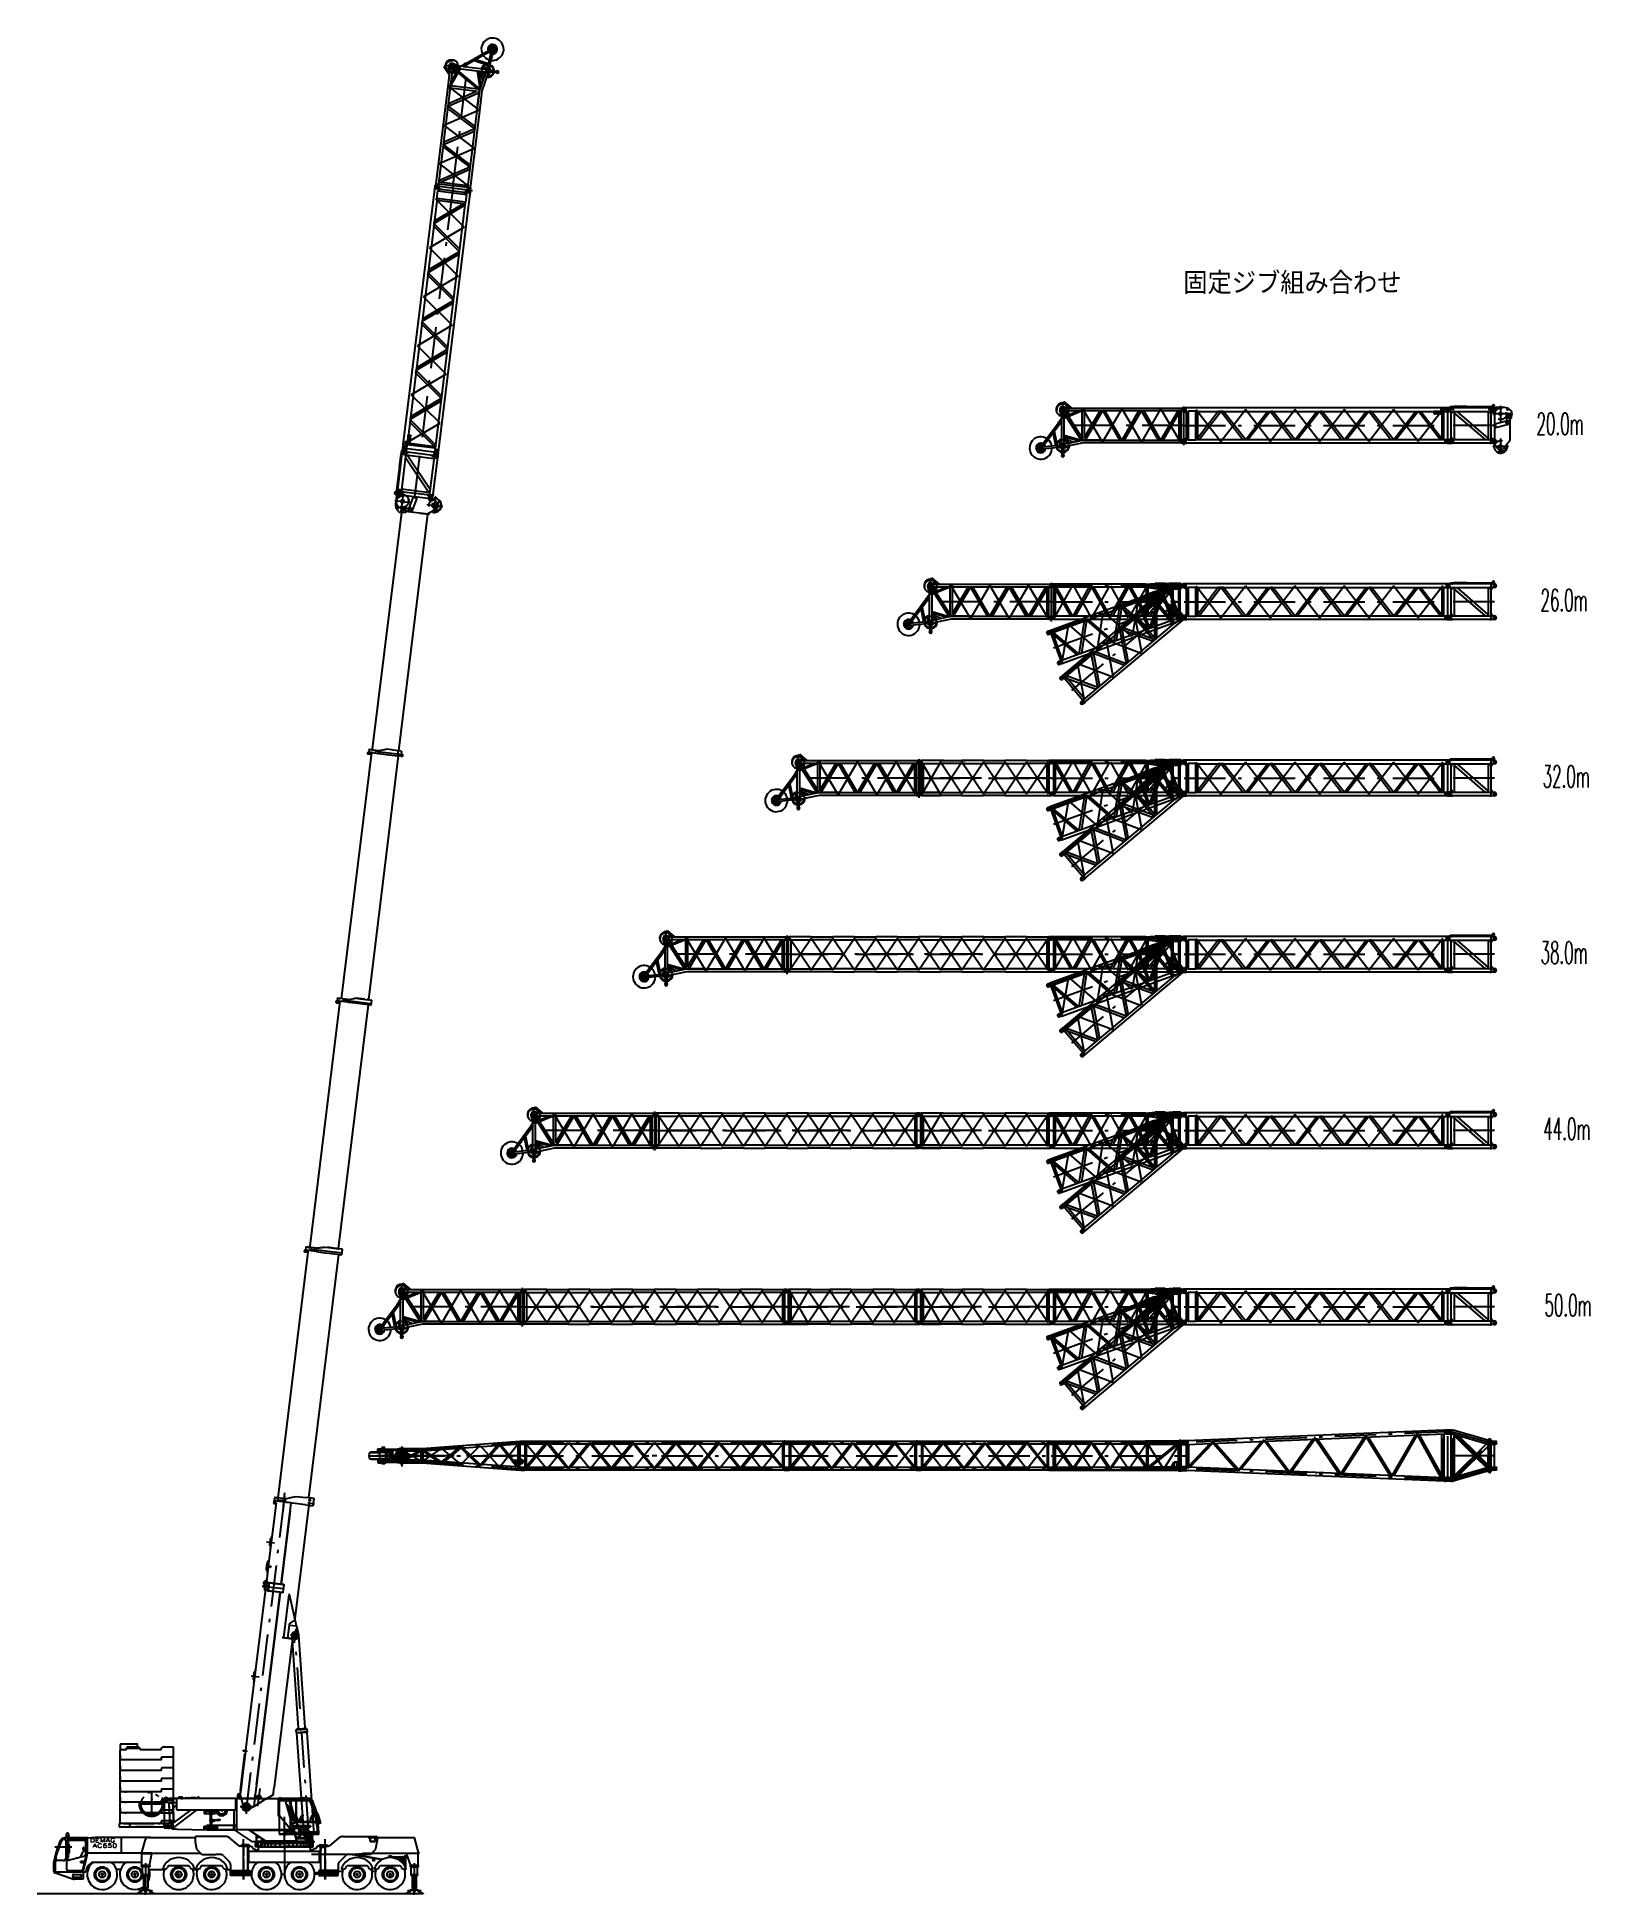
# Model space of a CAD drawing. Extents: x 2278 to 72742, y 12011 to 96322.
import ezdxf
from ezdxf.enums import TextEntityAlignment as Align

# ---------------------------------------------------------------- set-up
doc = ezdxf.new("R2010")
doc.units = 0
doc.header["$LTSCALE"] = 62.5
doc.linetypes.add('CENTER', pattern=[50.5, 30, -9, 2.5, -9])
doc.linetypes.add('HIDDEN', pattern=[12.6, 8.4, -4.2])
doc.layers.get('0').update_dxf_attribs({"linetype": 'CONTINUOUS'})
for name, color, linetype in [('1', 7, 'CONTINUOUS'), ('11', 7, 'CONTINUOUS'), ('13', 216, 'CONTINUOUS'), ('200', 7, 'CONTINUOUS'), ('5', 94, 'CONTINUOUS'), ('611', 7, 'CONTINUOUS')]:
    doc.layers.add(name, color=color, linetype=linetype)
doc.styles.get("Standard").update_dxf_attribs({"font": 'txt', "bigfont": 'bigfont'})

msp = doc.modelspace()

# ---------------------------------------------------------------- texts
at = {"layer": '13', "color": 216, "linetype": 'CONTINUOUS'}
msp.add_text('固定ジブ組み合わせ', height=1000, dxfattribs=at).set_placement((54294, 84362), align=Align.BOTTOM_LEFT)
at = {"layer": '13', "color": 216, "linetype": 'CONTINUOUS', "width": 0.5}
for s, p in [('20.0m', (70325, 77972)), ('26.0m', (70505, 69972)), ('32.0m', (70605, 61972)), ('38.0m', (70505, 53972)), ('44.0m', (70635, 45972)), ('50.0m', (70685, 37972))]:
    msp.add_text(s, height=1000, dxfattribs=at).set_placement(p, align=Align.BOTTOM_LEFT)

# ---------------------------------------------------------------- blocks, each defined once
blk = doc.blocks.new('*G1')
at = {"layer": '11', "color": 7, "linetype": 'CONTINUOUS'}
for p, q in [((5302, 12937), (5158, 12937)), ((5230, 13009), (5230, 12865))]:
    blk.add_line(p, q, dxfattribs=at)
blk = doc.blocks.new('*G2')
at = {"layer": '11', "color": 7, "linetype": 'CONTINUOUS'}
for p, q in [((6782, 12937), (6638, 12937)), ((6710, 13009), (6710, 12865))]:
    blk.add_line(p, q, dxfattribs=at)
blk = doc.blocks.new('*G3')
at = {"layer": '11', "color": 7, "linetype": 'CONTINUOUS'}
for p, q in [((14257, 12937), (14113, 12937)), ((14185, 13009), (14185, 12865))]:
    blk.add_line(p, q, dxfattribs=at)
blk = doc.blocks.new('*G4')
at = {"layer": '11', "color": 7, "linetype": 'CONTINUOUS'}
for p, q in [((16732, 12961), (16868, 12912)), ((16775, 12869), (16825, 13004))]:
    blk.add_line(p, q, dxfattribs=at)
blk = doc.blocks.new('*G5')
at = {"layer": '11', "color": 7, "linetype": 'CONTINUOUS'}
for p, q in [((18232, 12961), (18368, 12912)), ((18275, 12869), (18325, 13004))]:
    blk.add_line(p, q, dxfattribs=at)
blk = doc.blocks.new('*G6')
at = {"layer": '11', "color": 7, "linetype": 'CONTINUOUS'}
for p, q in [((12757, 12937), (12613, 12937)), ((12685, 13009), (12685, 12865))]:
    blk.add_line(p, q, dxfattribs=at)
blk = doc.blocks.new('*G7')
at = {"layer": '11', "color": 7, "linetype": 'CONTINUOUS'}
for p, q in [((18995, 12052), (18995, 12069)), ((19795, 12052), (18995, 12052)), ((18998, 12074), (19218, 12184)), ((19090, 12186), (19090, 12192)), ((19090, 12192), (19212, 12192)), ((19212, 12186), (19090, 12186)), ((19224, 12204), (19224, 12220)), ((19230, 12220), (19230, 12204)), ((19235, 12228), (19243, 12232)), ((19235, 12217), (19235, 12228)), ((19235, 12210), (19235, 12217)), ((19242, 12238), (19344, 12238)), ((19344, 12232), (19242, 12232)), ((19243, 12232), (19540, 12232)), ((19293, 12238), (19285, 12238)), ((19344, 12238), (19344, 12232)), ((19446, 12238), (19446, 12232)), ((19548, 12238), (19446, 12238)), ((19446, 12232), (19548, 12232)), ((19497, 12238), (19505, 12238)), ((19540, 12232), (19547, 12232)), ((19547, 12232), (19555, 12228)), ((19555, 12228), (19555, 12217)), ((19555, 12217), (19555, 12210)), ((19560, 12220), (19560, 12204)), ((19566, 12204), (19566, 12220)), ((19572, 12184), (19792, 12074)), ((19700, 12192), (19578, 12192)), ((19578, 12186), (19700, 12186)), ((19700, 12186), (19700, 12192)), ((19795, 12069), (19795, 12052))]:
    blk.add_line(p, q, dxfattribs=at)
at = {"layer": '11', "color": 7, "linetype": 'CENTER'}
for p, q in [((19395, 12334), (19395, 12176)), ((19395, 12334), (19395, 12176)), ((19395, 12011), (19395, 12296))]:
    blk.add_line(p, q, dxfattribs=at)
at = {"layer": '11', "color": 7, "linetype": 'CONTINUOUS'}
for centre, radius, start, end in [((19000, 12069), 5, 116.50315, 180), ((19212, 12204), 18, -90, 0), ((19212, 12204), 12, -90.01459, 0), ((19205, 12210), 30, -63.52161, 0), ((19242, 12220), 18, 90, 180), ((19242, 12220), 12, 90, 180), ((19548, 12220), 18, 0, 90), ((19548, 12220), 12, 0, 90), ((19585, 12210), 30, 179.99616, -116.47366), ((19578, 12204), 18, 180, -90), ((19578, 12204), 12, 180, -90), ((19790, 12069), 5, 0.00162, 63.53824)]:
    blk.add_arc(centre, radius, start, end, dxfattribs=at)
blk = doc.blocks.new('*G8')
at = {"layer": '11', "color": 7, "linetype": 'CONTINUOUS'}
for p, q in [((6802, 12052), (6802, 12069)), ((7602, 12052), (6802, 12052)), ((6804, 12074), (7025, 12184)), ((6897, 12186), (6897, 12192)), ((6897, 12192), (7019, 12192)), ((7019, 12186), (6897, 12186)), ((7031, 12204), (7031, 12220)), ((7037, 12220), (7037, 12204)), ((7042, 12228), (7050, 12232)), ((7042, 12217), (7042, 12228)), ((7042, 12210), (7042, 12217)), ((7049, 12238), (7151, 12238)), ((7151, 12232), (7049, 12232)), ((7050, 12232), (7347, 12232)), ((7151, 12238), (7151, 12232)), ((7253, 12238), (7253, 12232)), ((7355, 12238), (7253, 12238)), ((7304, 12238), (7312, 12238)), ((7312, 12238), (7316, 12238)), ((7347, 12232), (7354, 12232)), ((7354, 12232), (7362, 12228)), ((7362, 12228), (7362, 12217)), ((7362, 12217), (7362, 12210)), ((7367, 12220), (7367, 12204)), ((7373, 12204), (7373, 12220)), ((7378, 12184), (7599, 12074)), ((7507, 12192), (7385, 12192)), ((7385, 12186), (7507, 12186)), ((7507, 12186), (7507, 12192)), ((7602, 12069), (7602, 12052))]:
    blk.add_line(p, q, dxfattribs=at)
at = {"layer": '11', "color": 7, "linetype": 'CENTER'}
for p, q in [((7202, 12334), (7202, 12176)), ((7202, 12334), (7202, 12176)), ((7202, 12011), (7202, 12296))]:
    blk.add_line(p, q, dxfattribs=at)
at = {"layer": '11', "color": 7, "linetype": 'CONTINUOUS'}
for centre, radius, start, end in [((6807, 12069), 5, 116.50315, 180), ((7019, 12204), 18, -90, 0), ((7019, 12204), 12, -90.01459, 0), ((7012, 12210), 30, -63.52161, 0), ((7049, 12220), 18, 90, 180), ((7049, 12220), 12, 90, 180), ((7355, 12220), 18, 0, 90), ((7355, 12220), 12, 0, 90), ((7392, 12210), 30, 179.99615, -116.47366), ((7385, 12204), 18, 180, -90), ((7385, 12204), 12, 180, -90), ((7597, 12069), 5, 0.00162, 63.53824)]:
    blk.add_arc(centre, radius, start, end, dxfattribs=at)
blk = doc.blocks.new('*G0')
at = {"layer": '11', "color": 7, "linetype": 'CONTINUOUS'}
for p, q in [((3316, 14445), (3315, 14442)), ((3354, 14378), (3375, 14430)), ((3519, 14527), (3525, 14527)), ((3565, 14592), (3523, 14592)), ((4570, 14592), (3565, 14592)), ((3575, 14477), (3575, 13667)), ((3589, 14681), (3593, 14681)), ((3589, 14676), (3589, 14671)), ((3593, 14678), (3591, 14678)), ((3593, 14681), (3593, 14678)), ((3720, 14681), (3593, 14681)), ((3593, 14678), (3720, 14678)), ((3609, 14651), (3627, 14651)), ((3623, 13147), (3623, 14477)), ((3627, 14651), (3635, 14620)), ((3627, 14651), (3687, 14651)), ((3638, 14618), (3644, 14618)), ((3644, 14618), (3644, 14592)), ((3644, 14618), (3669, 14618)), ((3644, 14592), (3657, 14592)), ((3667, 14814), (3647, 14814)), ((3657, 14592), (3669, 14592)), ((3669, 14592), (3669, 14618)), ((3669, 14618), (3675, 14618)), ((3673, 14527), (4473, 14527)), ((3673, 13632), (3673, 14437)), ((3678, 14620), (3687, 14651)), ((3687, 14651), (3704, 14651)), ((3687, 14493), (3687, 13733)), ((3705, 13733), (3705, 14493)), ((3720, 14678), (3720, 14681)), ((3720, 14681), (3724, 14681)), ((3722, 14678), (3720, 14678)), ((3723, 14487), (4423, 14487)), ((3724, 14671), (3724, 14676)), ((4473, 14437), (4473, 13820)), ((4523, 14477), (4523, 13908)), ((4570, 14592), (4913, 14622)), ((4570, 13903), (4570, 14592)), ((4570, 13903), (4570, 14592)), ((4913, 14622), (5945, 14622)), ((5945, 14622), (5965, 14622)), ((5965, 14622), (7431, 14622)), ((6101, 13903), (6101, 14622)), ((6101, 14622), (7431, 14622)), ((7030, 13938), (7189, 14530)), ((7298, 14613), (9449, 14613)), ((7431, 14622), (7431, 14613)), ((9449, 14616), (9449, 14455)), ((9452, 14417), (9513, 14104)), ((9529, 14666), (9499, 14666)), ((10840, 14666), (9499, 14666)), ((9759, 14666), (9529, 14666)), ((10799, 14666), (9529, 14666)), ((11444, 14233), (10994, 14610)), ((15556, 14233), (16006, 14610)), ((16160, 14666), (17704, 14666)), ((16354, 14666), (17624, 14666)), ((17301, 14611), (19395, 14611)), ((17394, 14666), (17624, 14666)), ((17394, 14434), (17394, 14666)), ((17394, 14626), (17394, 14434)), ((17394, 14434), (17624, 14434)), ((17624, 14434), (17394, 14434)), ((17624, 14434), (17624, 14666)), ((17624, 14666), (17654, 14666)), ((17624, 14666), (17624, 14434)), ((17624, 14666), (17624, 14626)), ((17700, 14417), (17639, 14104)), ((17704, 14616), (17704, 14455)), ((19395, 14611), (19569, 13926)), ((3058, 13629), (3032, 13536)), ((3110, 13532), (3039, 13532)), ((3110, 13842), (3070, 13642)), ((3070, 13642), (3070, 13057)), ((3070, 13057), (3070, 13508)), ((3070, 13495), (3070, 13057)), ((3102, 13642), (3076, 13642)), ((3853, 14182), (3081, 14182)), ((3110, 13089), (3110, 13634)), ((3475, 13567), (3184, 13567)), ((3656, 13913), (3656, 14273)), ((3687, 13893), (3675, 13893)), ((3676, 14293), (3687, 14293)), ((3705, 14293), (3716, 14293)), ((3716, 13893), (3705, 13893)), ((3736, 14273), (3736, 13913)), ((4436, 13771), (3736, 13584)), ((4073, 13690), (4140, 13690)), ((4266, 13538), (4404, 13538)), ((4266, 13468), (4266, 13538)), ((4316, 13923), (4295, 13842)), ((4329, 13949), (4316, 13923)), ((4523, 13908), (4334, 13135)), ((4350, 14093), (4349, 14100)), ((4364, 13057), (4511, 13662)), ((4370, 13496), (4371, 13497)), ((4371, 13496), (4370, 13496)), ((4371, 13504), (4372, 13505)), ((4371, 13503), (4371, 13504)), ((4371, 13502), (4371, 13503)), ((4371, 13502), (4371, 13502)), ((4371, 13500), (4371, 13502)), ((4371, 13502), (4371, 13502)), ((4371, 13499), (4371, 13500)), ((4371, 13500), (4371, 13500)), ((4371, 13498), (4371, 13499)), ((4371, 13497), (4371, 13498)), ((4372, 13495), (4371, 13496)), ((4372, 13505), (4373, 13505)), ((4373, 13496), (4372, 13495)), ((4373, 13505), (4374, 13504)), ((4374, 13497), (4373, 13497)), ((4373, 13497), (4373, 13496)), ((4374, 13504), (4374, 13503)), ((4374, 13503), (4374, 13503)), ((4374, 13503), (4374, 13502)), ((4374, 13502), (4374, 13502)), ((4374, 13502), (4374, 13501)), ((4374, 13501), (4374, 13500)), ((4374, 13500), (4374, 13500)), ((4374, 13500), (4374, 13499)), ((4374, 13499), (4374, 13498)), ((4374, 13498), (4374, 13497)), ((4384, 14157), (4384, 14157)), ((4404, 13538), (4404, 13468)), ((4405, 14151), (4432, 14099)), ((4426, 14006), (4422, 14007)), ((4422, 13978), (4426, 14006)), ((4428, 13977), (4433, 14006)), ((4442, 14032), (4438, 14013)), ((4511, 13662), (4570, 13903)), ((7431, 13903), (4570, 13903)), ((4807, 13497), (4837, 13497)), ((4807, 13497), (7046, 13497)), ((7431, 13903), (6101, 13903)), ((6992, 13926), (6992, 13886)), ((7030, 13926), (6992, 13926)), ((6992, 13886), (7385, 13886)), ((7012, 13899), (9698, 13899)), ((7027, 13926), (7030, 13938)), ((7034, 13336), (7034, 13886)), ((7034, 13886), (7046, 13886)), ((7034, 13336), (7034, 13886)), ((7034, 13886), (7474, 13886)), ((7466, 13899), (7231, 13899)), ((7379, 13347), (7475, 13888)), ((7479, 13899), (7466, 13899)), ((7475, 13888), (7479, 13899)), ((9542, 14052), (9724, 13875)), ((9794, 13846), (10393, 13846)), ((10579, 13846), (10393, 13846)), ((10579, 13891), (10579, 13886)), ((10732, 13788), (11001, 13517)), ((11444, 14233), (11493, 14222)), ((11500, 14222), (11493, 14222)), ((11500, 14217), (11500, 14222)), ((11900, 14217), (11500, 14217)), ((11862, 14287), (11555, 14287)), ((11555, 14287), (11555, 14222)), ((11555, 14217), (11848, 14217)), ((11650, 14172), (11650, 13790)), ((11650, 13790), (11650, 14172)), ((11650, 13641), (11650, 13109)), ((11650, 13109), (11650, 13641)), ((11890, 14172), (11828, 14172)), ((11828, 14172), (11828, 13109)), ((11847, 14172), (11847, 14017)), ((11867, 14172), (11847, 14172)), ((11847, 13129), (11847, 14152)), ((11847, 14006), (11847, 14037)), ((11847, 14037), (11867, 14017)), ((11867, 14017), (11847, 14006)), ((11847, 14017), (11867, 14017)), ((11862, 14287), (12031, 14185)), ((11865, 13972), (11865, 13494)), ((15093, 13972), (11865, 13972)), ((11865, 13494), (15093, 13494)), ((11867, 14017), (11867, 14172)), ((11900, 14172), (11900, 14217)), ((12050, 14157), (12050, 14132)), ((12050, 14132), (12325, 14010)), ((12325, 13972), (12325, 14192)), ((12325, 14192), (14675, 14192)), ((14675, 13972), (12325, 13972)), ((14650, 14192), (12350, 14192)), ((13435, 14192), (13574, 14192)), ((13500, 14153), (13500, 14254)), ((14675, 14192), (14675, 13972)), ((14950, 14132), (14675, 14010)), ((16760, 13846), (14734, 13846)), ((14950, 14157), (14950, 14132)), ((15138, 14287), (14969, 14185)), ((15093, 13494), (15093, 13972)), ((15100, 14172), (15100, 14217)), ((15100, 14217), (15500, 14217)), ((15110, 14172), (15172, 14172)), ((15133, 14017), (15133, 14172)), ((15133, 14172), (15153, 14172)), ((15153, 14037), (15133, 14017)), ((15133, 14017), (15153, 14006)), ((15153, 14017), (15133, 14017)), ((15138, 14287), (15445, 14287)), ((15445, 14217), (15152, 14217)), ((15153, 14172), (15153, 14017)), ((15153, 13129), (15153, 14152)), ((15153, 14006), (15153, 14037)), ((15172, 14172), (15319, 14172)), ((15319, 14172), (15350, 14172)), ((15350, 14172), (15350, 13790)), ((15350, 13790), (15350, 14172)), ((15350, 13641), (15350, 13109)), ((15350, 13109), (15350, 13641)), ((15445, 14287), (15445, 14222)), ((15500, 14217), (15500, 14222)), ((15500, 14222), (15507, 14222)), ((15556, 14233), (15507, 14222)), ((16268, 13788), (15999, 13517)), ((17919, 13602), (16534, 13841)), ((16574, 13846), (16760, 13846)), ((16787, 13818), (16651, 13841)), ((17359, 13846), (16760, 13846)), ((16852, 13807), (16787, 13818)), ((17947, 13618), (16852, 13807)), ((19563, 13886), (17038, 13887)), ((17611, 14052), (17429, 13875)), ((18240, 13767), (18240, 13787)), ((18240, 13787), (18360, 13787)), ((18250, 13767), (18240, 13767)), ((18360, 13767), (18250, 13767)), ((18350, 13767), (18250, 13767)), ((18250, 13767), (18250, 13702)), ((18250, 13754), (18350, 13754)), ((18350, 13702), (18350, 13767)), ((18350, 13737), (18860, 13737)), ((18360, 13787), (18360, 13767)), ((18860, 13677), (18501, 13677)), ((18563, 13651), (18944, 13657)), ((18944, 13647), (18590, 13647)), ((18953, 13587), (18707, 13587)), ((18850, 13549), (18850, 13587)), ((18850, 13587), (18953, 13587)), ((18850, 13556), (18958, 13556)), ((18850, 13549), (18850, 13471)), ((18958, 13549), (18850, 13549)), ((18860, 13737), (18860, 13747)), ((18860, 13747), (18870, 13747)), ((18860, 13737), (18860, 13677)), ((18860, 13667), (18860, 13737)), ((18870, 13667), (18860, 13667)), ((18870, 13747), (18870, 13667)), ((18870, 13732), (18885, 13732)), ((18885, 13719), (18870, 13719)), ((18870, 13682), (18870, 13695)), ((18870, 13695), (18885, 13695)), ((18885, 13682), (18870, 13682)), ((18900, 13415), (18900, 13549)), ((19010, 13767), (18930, 13767)), ((18930, 13767), (18960, 13537)), ((18944, 13657), (18944, 13647)), ((18960, 13537), (19010, 13537)), ((19010, 13517), (18985, 13517)), ((18985, 13517), (18985, 13147)), ((19010, 13537), (19010, 13767)), ((19010, 13147), (19010, 13517)), ((19027, 13885), (19217, 13336)), ((19605, 13886), (19185, 13886)), ((19563, 13886), (19551, 13886)), ((19563, 13336), (19563, 13886)), ((19563, 13336), (19563, 13886)), ((19569, 13926), (19605, 13926)), ((19605, 13926), (19605, 13886)), ((3020, 13378), (3022, 13356)), ((3032, 13074), (3032, 13074)), ((3042, 13089), (3037, 13089)), ((3037, 13089), (3110, 13089)), ((3040, 13082), (3042, 13082)), ((3040, 13082), (3110, 13082)), ((3070, 13057), (4364, 13057)), ((3110, 13089), (3110, 13082)), ((3110, 13082), (3110, 13000)), ((3110, 13057), (3295, 13057)), ((3110, 13000), (3110, 13057)), ((3858, 12740), (3110, 13000)), ((3295, 13057), (4364, 13057)), ((4286, 13097), (3673, 13097)), ((3890, 12852), (3890, 12882)), ((3940, 12932), (4234, 12932)), ((4234, 12802), (3940, 12802)), ((4364, 12722), (3961, 12722)), ((4404, 13468), (4266, 13468)), ((4284, 12882), (4284, 12852)), ((4364, 13057), (4364, 12722)), ((4364, 13057), (4484, 13057)), ((6069, 13162), (5876, 13162)), ((7017, 13286), (7017, 13336)), ((7017, 13336), (7387, 13336)), ((7387, 13286), (7017, 13286)), ((7046, 13336), (7034, 13336)), ((7367, 13336), (7034, 13336)), ((7053, 13081), (7062, 13111)), ((7053, 12923), (7053, 13081)), ((7087, 12923), (7053, 12923)), ((7053, 12888), (7053, 12923)), ((7053, 12923), (7351, 12923)), ((7087, 12923), (7053, 12923)), ((7053, 12923), (7053, 12888)), ((7351, 12888), (7053, 12888)), ((7053, 12888), (7351, 12888)), ((7056, 13286), (7056, 13336)), ((7056, 13286), (7056, 13336)), ((7056, 13336), (7062, 13336)), ((7062, 13286), (7056, 13286)), ((7062, 13111), (7062, 13286)), ((7297, 12923), (7107, 12923)), ((7107, 12888), (7107, 12328)), ((7297, 12888), (7297, 12328)), ((7351, 12923), (7317, 12923)), ((7317, 12923), (7351, 12923)), ((7348, 13336), (7342, 13336)), ((7342, 13284), (7342, 13286)), ((7342, 13286), (7348, 13286)), ((7342, 13111), (7342, 13284)), ((7351, 13081), (7342, 13111)), ((7346, 13162), (7560, 13162)), ((7348, 13286), (7348, 13336)), ((7348, 13286), (7348, 13336)), ((7351, 12923), (7351, 13081)), ((7351, 12923), (7351, 12888)), ((7351, 12888), (7351, 12923)), ((7380, 13336), (7367, 13336)), ((7379, 13347), (7382, 13336)), ((7387, 13336), (7387, 13286)), ((7560, 13162), (8054, 13162)), ((7979, 13199), (8008, 13189)), ((8257, 13344), (9143, 13344)), ((8587, 12937), (8789, 12937)), ((8700, 12805), (8700, 13047)), ((9346, 13162), (9554, 13162)), ((9392, 13189), (9421, 13199)), ((9479, 13199), (9508, 13189)), ((9757, 13344), (10643, 13344)), ((10087, 12937), (10289, 12937)), ((10200, 12805), (10200, 13047)), ((10846, 13162), (11060, 13162)), ((10892, 13189), (10921, 13199)), ((11055, 13109), (11940, 13109)), ((11055, 13049), (11055, 13109)), ((11055, 12954), (11055, 13049)), ((11055, 13049), (11485, 13049)), ((11485, 13049), (11055, 13049)), ((11055, 12944), (11055, 12954)), ((11485, 12944), (11055, 12944)), ((11055, 12934), (11055, 12944)), ((11055, 12944), (11485, 12944)), ((11055, 12884), (11055, 12934)), ((11940, 12884), (11055, 12884)), ((11060, 13376), (11060, 13145)), ((11060, 13109), (11060, 13145)), ((11060, 13145), (11100, 13113)), ((11060, 13145), (11100, 13113)), ((11060, 13145), (11100, 13113)), ((11100, 13109), (11060, 13109)), ((11100, 13113), (11100, 13109)), ((11100, 13113), (11100, 13109)), ((11100, 13109), (11650, 13109)), ((12005, 13012), (11400, 13012)), ((11400, 13012), (11400, 12972)), ((11400, 12972), (12002, 12972)), ((11410, 13012), (11410, 13057)), ((11410, 13057), (11890, 13057)), ((11890, 13012), (11410, 13012)), ((11890, 12972), (11410, 12972)), ((11410, 12972), (11410, 12927)), ((11410, 12927), (11890, 12927)), ((11940, 13059), (11485, 13059)), ((11485, 13059), (11485, 13049)), ((11485, 13049), (11485, 12944)), ((11485, 12944), (11485, 12934)), ((11485, 12934), (11940, 12934)), ((11650, 13109), (11828, 13109)), ((11828, 13109), (11847, 13129)), ((11828, 13109), (11847, 13129)), ((11847, 13109), (11828, 13109)), ((11847, 13129), (11847, 13109)), ((11890, 13057), (11890, 13012)), ((11890, 12927), (11890, 12972)), ((11940, 13109), (11940, 13059)), ((11940, 12934), (11940, 12884)), ((13500, 12934), (13369, 12934)), ((15600, 13012), (14865, 13012)), ((14868, 12972), (14948, 12972)), ((14948, 12972), (15600, 12972)), ((15945, 13109), (15060, 13109)), ((15060, 13109), (15060, 13059)), ((15060, 13059), (15515, 13059)), ((15515, 12934), (15060, 12934)), ((15060, 12934), (15060, 12884)), ((15060, 12884), (15945, 12884)), ((15110, 13057), (15110, 13012)), ((15590, 13057), (15110, 13057)), ((15110, 13012), (15590, 13012)), ((15110, 12927), (15110, 12972)), ((15110, 12972), (15590, 12972)), ((15590, 12927), (15110, 12927)), ((15153, 13129), (15153, 13109)), ((15153, 13109), (15172, 13109)), ((15350, 13109), (15172, 13109)), ((15900, 13109), (15350, 13109)), ((16130, 13076), (15445, 13076)), ((15515, 13059), (15515, 13049)), ((15945, 13049), (15515, 13049)), ((15515, 13049), (15515, 12944)), ((15515, 13049), (15945, 13049)), ((15515, 12944), (15945, 12944)), ((15945, 12944), (15515, 12944)), ((15515, 12944), (15515, 12934)), ((15590, 13012), (15590, 13057)), ((15590, 12972), (15590, 12927)), ((15600, 12972), (15600, 13012)), ((15900, 13109), (15940, 13109)), ((15940, 13376), (15940, 13145)), ((15940, 13109), (15940, 13145)), ((15945, 13049), (15945, 13109)), ((15945, 12954), (15945, 13049)), ((15945, 12944), (15945, 12954)), ((15945, 12934), (15945, 12944)), ((15945, 12884), (15945, 12934)), ((16079, 13199), (16108, 13189)), ((16357, 13344), (17243, 13344)), ((17630, 13076), (17469, 13076)), ((17492, 13189), (17521, 13199)), ((17579, 13199), (17608, 13189)), ((17857, 13344), (18742, 13344)), ((18850, 13487), (18834, 13487)), ((18985, 13487), (18900, 13487)), ((18985, 13177), (18941, 13177)), ((18985, 13147), (19010, 13147)), ((18992, 13189), (19021, 13199)), ((19580, 13336), (19210, 13336)), ((19210, 13336), (19210, 13286)), ((19210, 13286), (19580, 13286)), ((19217, 13336), (19229, 13336)), ((19229, 13336), (19563, 13336)), ((19246, 13081), (19255, 13111)), ((19246, 12923), (19246, 13081)), ((19544, 12923), (19246, 12923)), ((19246, 12923), (19246, 12888)), ((19246, 12888), (19246, 12923)), ((19246, 12923), (19280, 12923)), ((19280, 12923), (19246, 12923)), ((19246, 12888), (19544, 12888)), ((19544, 12888), (19246, 12888)), ((19249, 13286), (19249, 13336)), ((19249, 13286), (19249, 13336)), ((19249, 13336), (19255, 13336)), ((19255, 13286), (19249, 13286)), ((19255, 13284), (19255, 13286)), ((19255, 13111), (19255, 13284)), ((19300, 12923), (19490, 12923)), ((19300, 12888), (19300, 12328)), ((19490, 12328), (19490, 12888)), ((19510, 12923), (19544, 12923)), ((19510, 12923), (19544, 12923)), ((19541, 13336), (19535, 13336)), ((19535, 13111), (19535, 13286)), ((19535, 13286), (19541, 13286)), ((19544, 13081), (19535, 13111)), ((19541, 13286), (19541, 13336)), ((19541, 13286), (19541, 13336)), ((19544, 12923), (19544, 13081)), ((19544, 12888), (19544, 12923)), ((19544, 12923), (19544, 12888)), ((19551, 13336), (19563, 13336)), ((19580, 13286), (19580, 13336)), ((19433, 12052), (2278, 12052)), ((7125, 12321), (7107, 12328)), ((7108, 12232), (7108, 12242)), ((7114, 12251), (7125, 12256)), ((7132, 12265), (7132, 12312)), ((7272, 12312), (7272, 12265)), ((7297, 12328), (7278, 12321)), ((7278, 12256), (7289, 12251)), ((7296, 12242), (7296, 12232)), ((19300, 12328), (19319, 12321)), ((19301, 12242), (19301, 12232)), ((19319, 12256), (19307, 12251)), ((19325, 12312), (19325, 12265)), ((19465, 12265), (19465, 12312)), ((19471, 12321), (19490, 12328)), ((19483, 12251), (19471, 12256)), ((19489, 12232), (19489, 12242))]:
    blk.add_line(p, q, dxfattribs=at)
at = {"layer": '11', "color": 7, "linetype": 'CENTER'}
for p, q in [((11650, 12836), (11650, 14544)), ((15350, 12836), (15350, 14544)), ((11910, 14222), (11500, 14222)), ((11650, 12713), (11650, 14320)), ((11900, 14172), (11910, 14172)), ((11910, 14172), (11910, 14222)), ((13500, 14222), (13500, 12769)), ((15090, 14172), (15090, 14222)), ((15090, 14222), (15500, 14222)), ((15100, 14172), (15090, 14172)), ((15350, 12713), (15350, 14320)), ((7202, 13455), (7202, 12084)), ((11650, 13095), (11650, 12703)), ((15350, 13095), (15350, 12703)), ((18300, 12817), (18300, 12987)), ((19395, 13455), (19395, 12084))]:
    blk.add_line(p, q, dxfattribs=at)
at = {"layer": '11', "color": 7, "linetype": 'HIDDEN'}
for p, q in [((17624, 14626), (17394, 14626)), ((4073, 13690), (4140, 13690)), ((11610, 14217), (11610, 14287)), ((11690, 14217), (11690, 14287)), ((11828, 13997), (11847, 13997)), ((15310, 14217), (15310, 14287)), ((15390, 14217), (15390, 14287)), ((16790, 13861), (16760, 13861)), ((17395, 13861), (16790, 13861)), ((17395, 13886), (17395, 13861)), ((11075, 12944), (11075, 13049)), ((11550, 13109), (11550, 13059)), ((11550, 12934), (11550, 12884)), ((11552, 13027), (11552, 12957)), ((11747, 13027), (11747, 12957)), ((11750, 13059), (11750, 13109)), ((11750, 12884), (11750, 12934)), ((11828, 13154), (11847, 13154)), ((15250, 13059), (15250, 13109)), ((15250, 12884), (15250, 12934)), ((15252, 13027), (15252, 12957)), ((15447, 13027), (15447, 12957)), ((15450, 13109), (15450, 13059)), ((15450, 12934), (15450, 12884))]:
    blk.add_line(p, q, dxfattribs=at)
at = {"layer": '11', "color": 7, "linetype": 'CONTINUOUS'}
for points in [[(3647, 14814), (3638, 14812), (3630, 14808), (3621, 14800), (3613, 14789), (3606, 14775), (3600, 14758), (3595, 14740), (3592, 14720), (3590, 14700), (3589, 14681)], [(3724, 14681), (3724, 14700), (3722, 14720), (3718, 14740), (3713, 14758), (3707, 14775), (3700, 14789), (3692, 14800), (3684, 14808), (3675, 14812), (3667, 14814)], [(3675, 14618), (3676, 14618), (3676, 14618), (3677, 14618), (3677, 14618), (3677, 14618), (3677, 14619), (3678, 14619), (3678, 14619), (3678, 14620), (3678, 14620)], [(3135, 13642), (3136, 13666), (3139, 13691), (3143, 13717), (3148, 13746), (3154, 13776), (3162, 13808), (3170, 13842), (3180, 13879), (3192, 13918), (3205, 13961)], [(3675, 13893), (3673, 13893), (3670, 13893), (3667, 13895), (3664, 13896), (3662, 13898), (3659, 13901), (3658, 13904), (3657, 13907), (3656, 13910), (3656, 13913)], [(4366, 14145), (4368, 14146), (4369, 14148), (4371, 14149), (4373, 14150), (4375, 14152), (4377, 14153), (4378, 14154), (4380, 14155), (4382, 14156), (4384, 14157)], [(4422, 14007), (4419, 14008), (4417, 14008), (4415, 14009), (4413, 14010), (4411, 14011), (4409, 14012), (4407, 14013), (4406, 14014), (4404, 14016), (4402, 14017)], [(3020, 13307), (3020, 13286), (3020, 13264), (3021, 13243), (3021, 13222), (3022, 13201), (3023, 13180), (3025, 13159), (3026, 13138), (3028, 13117), (3029, 13096)], [(3057, 13032), (3054, 13035), (3051, 13039), (3048, 13042), (3046, 13046), (3043, 13050), (3041, 13054), (3039, 13058), (3036, 13062), (3034, 13066), (3033, 13070)]]:
    blk.add_lwpolyline(points, dxfattribs=at)
for centre, radius in [((4372, 13501), 11), ((4372, 13501), 9), ((17550, 13590), 40), ((5230, 12937), 350), ((5230, 12937), 295), ((5230, 12937), 142), ((6710, 12937), 350), ((6710, 12937), 295), ((6710, 12937), 142), ((8700, 12937), 350), ((8700, 12937), 295), ((8700, 12937), 142), ((10200, 12937), 350), ((10200, 12937), 295), ((10200, 12937), 142), ((12685, 12937), 350), ((12685, 12937), 295), ((12685, 12937), 142), ((14185, 12937), 350), ((14185, 12937), 295), ((14185, 12937), 142), ((16800, 12937), 350), ((16800, 12937), 295), ((16800, 12937), 142), ((18300, 12937), 350), ((18300, 12937), 295), ((18300, 12937), 142)]:
    blk.add_circle(centre, radius, dxfattribs=at)
for centre, radius, start, end in [((7226, 12771), 4253, 156.86137, 161.19037), ((8646, 12253), 5703, 158.12369, 159.64116), ((3523, 14372), 220, 90, 160.48044), ((3519, 14372), 155, 90, 157.85919), ((3525, 14477), 50, 0, 90), ((3591, 14676), 2, 90, 179.98688), ((3609, 14671), 20, 180, -89.99213), ((3673, 14477), 50, 90, 179.99686), ((3638, 14621), 3, -164.9321, -90.00836), ((3723, 14437), 50, 90, -179.99948), ((3696, 14493), 9, 0, 180), ((3704, 14671), 20, -90, 0.00919), ((3722, 14676), 2, 0, 89.97377), ((4423, 14437), 50, 0, 90), ((4473, 14477), 50, 0, 90.00105), ((7298, 14501), 112, 89.99962, 164.99969), ((9499, 14616), 50, 90, 180), ((9649, 14455), 200, 180, -168.95833), ((10840, 14426), 240, 50.00099, 90.00128), ((16160, 14426), 240, 90, 129.99928), ((17654, 14616), 50, 0, 89.9958), ((17504, 14455), 200, -11.0365, 0.00052), ((5445, 13307), 2425, 175.01569, 179.99986), ((3129, 13509), 100, 164.44928, 175.01473), ((3076, 13624), 18, 90, 164.44502), ((3102, 13634), 8, 0, 90), ((7227, 12770), 4254, 161.19057, 165.40999), ((4068, 13605), 933, 177.7133, 179.20618), ((3184, 13617), 50, 179.20998, -90.00003), ((8647, 12253), 5704, 159.64136, 162.57541), ((3475, 13667), 100, -90, 0.00079), ((3676, 14273), 20, 90, 179.99606), ((3723, 13632), 50, 180, -74.99933), ((3696, 13733), 9, 180, 0.13403), ((3716, 14273), 20, 0, 90), ((3716, 13913), 20, -90, 0.00131), ((4073, 13670), 20, 90, -179.99213), ((4063, 13670), 10, 180, -147.16663), ((7097, 12011), 3339, 147.88144, 149.27922), ((4103, 13898), 200, -33.81809, -16.0484), ((4383, 13503), 62, 145.6302, -145.63336), ((4393, 13901), 80, 83.70828, 143.12718), ((4383, 13503), 50, 135.56935, -135.57312), ((4398, 14107), 50, 130.40971, -172.87508), ((4449, 14105), 100, -172.87265, -118.08754), ((4391, 14144), 15, 27.97343, 118.30669), ((4428, 14015), 10, -101.50238, -11.62427), ((4344, 14052), 100, -11.64102, 27.97406), ((4423, 13820), 50, -75.00424, 0.00021), ((5011, 13008), 529, 112.63008, 174.70862), ((5230, 12937), 684, 125.0413, -109.44458), ((5230, 12937), 684, -113.38054, 54.95343), ((6710, 12937), 684, 125.04163, -55.33945), ((8700, 12937), 767, 20.00024, 160.0007), ((10200, 12937), 767, 20.00024, 160.0007), ((9612, 14123), 100, -168.9628, -134.17996), ((9794, 13946), 100, -134.17834, -89.99884), ((10590, 13646), 200, 44.88894, 90.00114), ((10860, 13376), 200, 0, 44.88817), ((12685, 12937), 684, 125.0413, -61.02688), ((12020, 14157), 30, 0, 66.79922), ((12685, 12937), 684, -70.56122, 54.95401), ((14185, 12937), 684, 125.0413, -61.02693), ((14185, 12937), 684, -70.56104, 54.95392), ((14980, 14157), 30, 113.17577, 179.98781), ((16140, 13376), 200, 135.11142, 179.99884), ((16800, 12937), 767, 20.00023, 160.0007), ((16410, 13646), 200, 90, 135.11075), ((17359, 13946), 100, -90, -45.81867), ((18300, 12937), 767, 20.00049, 160.00053), ((17541, 14123), 100, -45.8205, -11.03827), ((18885, 13707), 25, -90, 90), ((18885, 13707), 12, -90, 90), ((3037, 13097), 8, -174.97049, -89.99988), ((3040, 13074), 8, 90, 179.97379), ((3040, 13074), 8, 180, -156.65202), ((3042, 13085), 3.5, -90, 90), ((3144, 13117), 122, -135.87495, -106.37924), ((3673, 13147), 50, 180, -90.00104), ((3961, 13023), 301, -109.99942, -89.99814), ((3940, 12882), 50, 90, -179.99738), ((3940, 12852), 50, 180, -90), ((4234, 12882), 50, 0, 90), ((4234, 12852), 50, -90, -0.00159), ((4286, 13147), 50, -90, -13.7059), ((6710, 12937), 684, -30.95484, 19.20464), ((8060, 13329), 150, -109.99663, -31.51904), ((8700, 12937), 684, 159.21756, -64.78821), ((8700, 12937), 601, 137.41037, 148.47836), ((8700, 12937), 684, -70.56186, 20.77747), ((8700, 12937), 601, 31.52165, 42.58914), ((9340, 13329), 150, -148.47958, -69.99817), ((9560, 13329), 150, -109.99663, -31.51904), ((10200, 12937), 684, 159.21739, -61.0216), ((10200, 12937), 601, 137.41037, 148.47836), ((10200, 12937), 684, -70.56186, 20.77747), ((10200, 12937), 601, 31.52165, 42.58914), ((10840, 13329), 150, -148.47958, -69.99817), ((16160, 13329), 150, -109.99663, -31.51904), ((16800, 12937), 684, 159.99945, -61.02521), ((16800, 12937), 601, 137.41037, 148.47836), ((16800, 12937), 684, -70.56018, 19.99655), ((16800, 12937), 601, 31.52165, 42.58914), ((17440, 13329), 150, -148.47958, -69.99817), ((17660, 13329), 150, -109.99614, -31.51874), ((18300, 12937), 684, 159.99945, -70.55952), ((18300, 12937), 601, 137.41058, 148.47836), ((18300, 12937), 684, -70.56018, 19.99628), ((18300, 12937), 601, 31.52129, 42.58914), ((18940, 13329), 150, -148.47719, -70.00174), ((7118, 12242), 10, 112.61613, -179.99646), ((7202, 12287), 109, -149.58466, -30.41379), ((7122, 12312), 10, 0, 68.22176), ((7122, 12265), 10, -67.36853, -0.00171), ((7282, 12312), 10, 112.51199, -179.99647), ((7282, 12265), 10, 180, -112.62351), ((7286, 12242), 10, 0, 67.38418), ((19311, 12242), 10, 112.6238, 179.99829), ((19395, 12287), 109, -149.58441, -30.41403), ((19315, 12312), 10, 0, 67.477), ((19315, 12265), 10, -67.37824, -0.00174), ((19475, 12312), 9.99, 111.78603, -179.98074), ((19475, 12265), 10, 180, -112.63318), ((19479, 12242), 10, 0, 67.40355)]:
    blk.add_arc(centre, radius, start, end, dxfattribs=at)
at = {"layer": '11', "color": 7, "linetype": 'HIDDEN'}
for centre, radius, start, end in [((4073, 13670), 20, 90, -179.98819), ((4063, 13670), 9.99, 180, -147.14841)]:
    blk.add_arc(centre, radius, start, end, dxfattribs=at)
at = {"layer": '5', "color": 94, "linetype": 'CONTINUOUS'}
for p, q in [((17553, 13550), (17510, 13593)), ((17558, 13629), (17511, 13582)), ((17521, 13617), (17578, 13561)), ((17524, 13559), (17580, 13616)), ((17590, 13584), (17544, 13629)), ((17590, 13590), (17549, 13550))]:
    blk.add_line(p, q, dxfattribs=at)
at = {"color": 7, "linetype": 'CONTINUOUS'}
for name in ['*G1', '*G2', '*G6', '*G3', '*G4', '*G5']:
    blk.add_blockref(name, (0, 0), dxfattribs=at)
at = {"layer": '11', "color": 7, "linetype": 'CONTINUOUS'}
for name in ['*G8', '*G7']:
    blk.add_blockref(name, (0, 0), dxfattribs=at)
at = {"layer": '11', "color": 7, "linetype": 'CONTINUOUS', "width": 1.5}
for s, p in [('DEMAG', (4666, 14346)), ('AC650', (4799, 14105))]:
    blk.add_text(s, height=175, dxfattribs=at).set_placement(p, align=Align.BOTTOM_LEFT)
blk = doc.blocks.new('*G9')
at = {"layer": '11', "color": 7, "linetype": 'CONTINUOUS'}
for p, q in [((6051, 18833), (6051, 18583)), ((6051, 18153), (6051, 18583)), ((6814, 18853), (6071, 18853)), ((6071, 18603), (6336, 18603)), ((6280, 18598), (6280, 18598)), ((6336, 18653), (6351, 18708)), ((6951, 18653), (6336, 18653)), ((6336, 18603), (6336, 18653)), ((6371, 18723), (6874, 18723)), ((6834, 18723), (6834, 18833)), ((6888, 18717), (6951, 18653)), ((6951, 18653), (6951, 18618)), ((6966, 18603), (7897, 18603)), ((7912, 18653), (7976, 18717)), ((7912, 18618), (7912, 18653)), ((7990, 18723), (8417, 18723)), ((8417, 18723), (8450, 18723)), ((8450, 18723), (8450, 18273)), ((6051, 18353), (6051, 18103)), ((6051, 17673), (6051, 18103)), ((6051, 17873), (6051, 17623)), ((6324, 18133), (6071, 18133)), ((7899, 18133), (6324, 18133)), ((7909, 18233), (7909, 18143)), ((7909, 17753), (7909, 17663)), ((8430, 18253), (7929, 18253)), ((8430, 17773), (7929, 17773)), ((8450, 18243), (8450, 17793)), ((8450, 17763), (8450, 17313)), ((6051, 17193), (6051, 17623)), ((6051, 17393), (6051, 17143)), ((6051, 16713), (6051, 17143)), ((6051, 16913), (6051, 16663)), ((6324, 17653), (6071, 17653)), ((6324, 17173), (6071, 17173)), ((7899, 17653), (6324, 17653)), ((6965, 17173), (6324, 17173)), ((7899, 17173), (6965, 17173)), ((7909, 17273), (7909, 17183)), ((8430, 17293), (7929, 17293)), ((8450, 17283), (8450, 16833)), ((6051, 16233), (6051, 16663)), ((6051, 16433), (6051, 16183)), ((6051, 15753), (6051, 16183)), ((6324, 16693), (6071, 16693)), ((6324, 16213), (6071, 16213)), ((6264, 16693), (6336, 16693)), ((6264, 16213), (6336, 16213)), ((6280, 16678), (6280, 16678)), ((6965, 16693), (6324, 16693)), ((6965, 16213), (6324, 16213)), ((7899, 16693), (6965, 16693)), ((7899, 16213), (6965, 16213)), ((7403, 16693), (7303, 16693)), ((7303, 16693), (7303, 16683)), ((7403, 16683), (7403, 16693)), ((7909, 16793), (7909, 16703)), ((7909, 16313), (7909, 16223)), ((7909, 16213), (8395, 16213)), ((7912, 16253), (7976, 16317)), ((7912, 16218), (7912, 16253)), ((8430, 16813), (7929, 16813)), ((8430, 16333), (7929, 16333)), ((7990, 16323), (8417, 16323)), ((8415, 16233), (8415, 16333)), ((8417, 16323), (8450, 16323)), ((8450, 16803), (8450, 16353)), ((8450, 16323), (8450, 15873)), ((8450, 15243), (6000, 15243)), ((6000, 15243), (6000, 15093)), ((6051, 15953), (6051, 15703)), ((6051, 15273), (6051, 15703)), ((6324, 15733), (6071, 15733)), ((6324, 15253), (6071, 15253)), ((6264, 15733), (6336, 15733)), ((6965, 15733), (6324, 15733)), ((6965, 15253), (6324, 15253)), ((7899, 15733), (6965, 15733)), ((7899, 15253), (6965, 15253)), ((7403, 15733), (7303, 15733)), ((7870, 15733), (7770, 15733)), ((7909, 15833), (7909, 15743)), ((7909, 15733), (8395, 15733)), ((7909, 15353), (7909, 15263)), ((8430, 15853), (7929, 15853)), ((8430, 15373), (7929, 15373)), ((7964, 15973), (7953, 15973)), ((8415, 15753), (8415, 15853)), ((8417, 15843), (8450, 15843)), ((8450, 15843), (8450, 15393)), ((8450, 15093), (8450, 15243)), ((6000, 15093), (8450, 15093)), ((8040, 15050), (8040, 15093)), ((8401, 15050), (8040, 15050)), ((8393, 15093), (8401, 15050))]:
    blk.add_line(p, q, dxfattribs=at)
at = {"layer": '11', "color": 7, "linetype": 'HIDDEN'}
for p, q in [((6280, 18598), (6280, 18598)), ((6364, 16693), (6264, 16693)), ((6364, 16213), (6264, 16213)), ((8045, 16203), (8045, 15733)), ((8045, 16185), (8045, 15881)), ((6262, 15243), (6262, 15253)), ((6262, 15253), (6362, 15253)), ((6362, 15243), (6262, 15243)), ((6364, 15733), (6264, 15733)), ((6362, 15253), (6362, 15243)), ((8045, 15723), (8045, 15253)), ((8045, 15705), (8045, 15401)), ((8155, 15868), (8155, 15868))]:
    blk.add_line(p, q, dxfattribs=at)
at = {"layer": '11', "color": 7, "linetype": 'CENTER'}
for p, q in [((8055, 16123), (6882, 16123)), ((7475, 15537), (7475, 16713)), ((7475, 16350), (7475, 16324)), ((7475, 16261), (7475, 16245)), ((8180, 16304), (8087, 16304)), ((8135, 16414), (8135, 16249)), ((7107, 15243), (6157, 15243)), ((6178, 15243), (6170, 15243)), ((6180, 15733), (6185, 15733)), ((6180, 15243), (6560, 15243)), ((6560, 15243), (6180, 15243)), ((6336, 15253), (6262, 15253)), ((6262, 15253), (6262, 15243)), ((6262, 15243), (6336, 15243)), ((6336, 15243), (6951, 15243)), ((6358, 15243), (6538, 15243)), ((6482, 15243), (6482, 15093)), ((6482, 15093), (6482, 15243)), ((6568, 15243), (6560, 15243)), ((6739, 15243), (6867, 15243)), ((6864, 15243), (6924, 15243)), ((6867, 15243), (7594, 15243)), ((6959, 15243), (6924, 15243)), ((7379, 15253), (6969, 15253)), ((7349, 15253), (6989, 15253)), ((7301, 15253), (7401, 15253)), ((7401, 15243), (7301, 15243)), ((7349, 15253), (7398, 15253)), ((7358, 15253), (7388, 15253)), ((7388, 15253), (7358, 15253)), ((7388, 15243), (7358, 15243)), ((7421, 15243), (7361, 15243)), ((7475, 15896), (7475, 15922)), ((7768, 15243), (7768, 15253)), ((7768, 15253), (7868, 15253)), ((7868, 15243), (7768, 15243)), ((7923, 15243), (7863, 15243)), ((7868, 15253), (7868, 15243)), ((7902, 15243), (7902, 15293)), ((8440, 15243), (7902, 15243)), ((7950, 15243), (8130, 15243)), ((8038, 15093), (8038, 15243)), ((8038, 15243), (8038, 15093)), ((7594, 15093), (6739, 15093)), ((7255, 15093), (7084, 15093)), ((8214, 15140), (8040, 15140)), ((8040, 15140), (8040, 15050)), ((8040, 15050), (8327, 15050)), ((8159, 15140), (8169, 15140)), ((8329, 15140), (8211, 15140)), ((8327, 15050), (8214, 15050)), ((8270, 15036), (8270, 15146)), ((8270, 15146), (8270, 15036)), ((8327, 15140), (8385, 15140)), ((8401, 15050), (8327, 15050)), ((8385, 15140), (8401, 15050))]:
    blk.add_line(p, q, dxfattribs=at)
for radius in [555, 480]:
    blk.add_circle((7475, 16123), radius, dxfattribs=at)
at = {"layer": '11', "color": 7, "linetype": 'CONTINUOUS'}
for centre, radius, start, end in [((6071, 18833), 20, 89.97376, 180), ((6071, 18583), 20, 90.00874, 180), ((6371, 18703), 20, 89.9996, 164.2836), ((6814, 18833), 20, 0.01749, 90), ((6874, 18703), 20, 44.60283, 90), ((6966, 18618), 15, 179.98834, -90), ((7897, 18618), 15, -90, 0), ((7990, 18703), 20, 89.99886, 135.12245), ((6071, 18153), 20, 180, -90), ((6071, 18103), 20, 90.01748, 180), ((7899, 18143), 10, -89.98254, 0), ((7929, 18233), 20, 89.99126, 180), ((7929, 17753), 20, 90.01749, 180), ((8430, 18273), 20, -90.01749, 0), ((8430, 17793), 20, -90.00873, 0), ((6071, 17673), 20, 180, -90), ((6071, 17623), 20, 90, 180), ((6071, 17193), 20, 179.99127, -90), ((7899, 17663), 10, -90.01749, 0), ((7899, 17183), 10, -90, 0), ((7929, 17273), 20, 90.01748, 180), ((8430, 17313), 20, -90.00873, 0), ((6071, 16713), 20, 180, -90), ((6071, 16233), 20, -179.99127, -90), ((7897, 16218), 15, -90.02332, 0), ((7899, 16703), 10, -89.98254, 0), ((7899, 16223), 10, -89.96506, 0), ((7929, 16793), 20, 90, 180), ((7929, 16313), 20, 90, 180), ((7990, 16303), 20, 89.99886, 135.11625), ((8395, 16233), 20, -89.99127, 0), ((8430, 16833), 20, -90.01749, 0), ((8430, 16353), 20, -90, 0), ((6071, 15753), 20, 180, -90), ((6071, 15703), 20, 90.01748, 180), ((6071, 15273), 20, 180, -90), ((7899, 15743), 10, -90.01749, 0), ((7899, 15263), 10, -90, 0), ((7929, 15833), 20, 89.99126, 180), ((7929, 15353), 20, 90.01749, 180), ((8395, 15753), 20, -90, 0), ((8430, 15873), 20, -90.00873, 0), ((8430, 15393), 20, -90.00873, 0)]:
    blk.add_arc(centre, radius, start, end, dxfattribs=at)
blk = doc.blocks.new('*G10')
at = {"layer": '11', "color": 7, "linetype": 'CENTER'}
for p, q in [((8191, 16304), (8011, 16304)), ((8170, 16304), (8011, 16304)), ((8135, 16199), (8135, 16435)), ((8135, 16199), (8135, 16435)), ((11775, 16222), (11775, 15976)), ((11775, 15682), (11775, 16037)), ((8663, 15385), (8663, 15385)), ((8875, 15849), (8869, 15849)), ((8882, 15849), (8882, 15849)), ((9330, 15849), (9328, 15849)), ((9402, 15420), (9402, 15420)), ((10202, 15815), (10113, 15815)), ((10113, 15815), (10113, 15725)), ((10113, 15728), (10113, 15811)), ((10113, 15725), (10202, 15725)), ((10158, 15845), (10158, 15815)), ((10158, 15825), (10158, 14947)), ((10158, 14947), (10158, 15825)), ((10158, 15825), (10158, 14947)), ((10158, 14947), (10158, 15825)), ((10158, 15731), (10158, 15717)), ((10158, 15728), (10158, 15104)), ((10158, 15725), (10158, 15695)), ((10158, 15689), (10158, 15383)), ((10158, 15393), (10158, 15356)), ((10158, 15361), (10244, 15361)), ((10202, 15725), (10202, 15815)), ((10337, 15366), (10338, 15370)), ((10949, 15859), (10354, 15859)), ((10428, 15859), (10454, 15859)), ((10655, 15899), (10655, 15800)), ((10882, 15859), (10856, 15859)), ((12090, 15999), (11490, 15999)), ((13500, 14394), (13500, 15554)), ((8430, 15105), (8387, 15105)), ((10202, 15110), (10113, 15110)), ((10113, 15110), (10113, 15030)), ((10113, 15035), (10113, 15105)), ((10113, 15030), (10202, 15030)), ((10158, 15110), (10158, 15149)), ((10158, 14992), (10158, 15030)), ((10202, 15030), (10202, 15110)), ((12375, 14631), (12375, 14635)), ((13500, 14394), (13500, 14127)), ((14449, 14649), (14620, 14649)), ((14620, 14821), (14620, 14649)), ((14620, 14649), (14792, 14649)), ((14620, 14649), (14620, 14465))]:
    blk.add_line(p, q, dxfattribs=at)
at = {"layer": '11', "color": 7, "linetype": 'CONTINUOUS'}
for p, q in [((8046, 16294), (8015, 16294)), ((8046, 16294), (8015, 16294)), ((8170, 16312), (8100, 16312)), ((8170, 16296), (8100, 16296)), ((8266, 16185), (8117, 16216)), ((8208, 16197), (8117, 16216)), ((8201, 16404), (8255, 16369)), ((8201, 16404), (8255, 16369)), ((8279, 16131), (8236, 16180)), ((8240, 16379), (8240, 16369)), ((8461, 16381), (8255, 16381)), ((8255, 16381), (8255, 16369)), ((8255, 16369), (8458, 16369)), ((8255, 16369), (8436, 16369)), ((8255, 16369), (8446, 16369)), ((8255, 16354), (8414, 16354)), ((8403, 16185), (8266, 16185)), ((8279, 16129), (8273, 16129)), ((8273, 16129), (8279, 16129)), ((8301, 15487), (8273, 16129)), ((8279, 16120), (8273, 16120)), ((8276, 16178), (8282, 16183)), ((8289, 15886), (8276, 16178)), ((8285, 16129), (8279, 16129)), ((8282, 16183), (8403, 16183)), ((8414, 16354), (8436, 16360)), ((8422, 16182), (8433, 15922)), ((8430, 16195), (8428, 16195)), ((8436, 16369), (8436, 16218)), ((8437, 15918), (8622, 16115)), ((8458, 16369), (8438, 16369)), ((8446, 16369), (8446, 16193)), ((8458, 16369), (8448, 16369)), ((8622, 16381), (8450, 16381)), ((8586, 16369), (8450, 16369)), ((8450, 16299), (8450, 16294)), ((8622, 16193), (8450, 16193)), ((8622, 16369), (8577, 16369)), ((8577, 16369), (8622, 16369)), ((8622, 16369), (8577, 16369)), ((11301, 16385), (8622, 16385)), ((8622, 15849), (8622, 16385)), ((8708, 16440), (8653, 16385)), ((8767, 16385), (8767, 16415)), ((8798, 16435), (8798, 16398)), ((8798, 16398), (8878, 16398)), ((8802, 16398), (8802, 16435)), ((8873, 16440), (8803, 16440)), ((8806, 16435), (8806, 16398)), ((8870, 16398), (8806, 16398)), ((8806, 16398), (8820, 16391)), ((8808, 16385), (8808, 16389)), ((8808, 16389), (8826, 16389)), ((8810, 16398), (8810, 16435)), ((8814, 16435), (8814, 16398)), ((8818, 16398), (8818, 16435)), ((8820, 16391), (8856, 16391)), ((8820, 16391), (8820, 16389)), ((8856, 16391), (8820, 16391)), ((8820, 16389), (8856, 16389)), ((8822, 16435), (8822, 16398)), ((8826, 16398), (8826, 16435)), ((8849, 16389), (8826, 16389)), ((8826, 16389), (8826, 16385)), ((8830, 16435), (8830, 16398)), ((8834, 16398), (8834, 16435)), ((8838, 16435), (8838, 16398)), ((8842, 16398), (8842, 16435)), ((8846, 16435), (8846, 16398)), ((8849, 16389), (8868, 16389)), ((8850, 16398), (8850, 16435)), ((8850, 16385), (8850, 16389)), ((8854, 16435), (8854, 16398)), ((8856, 16391), (8870, 16398)), ((8856, 16389), (8856, 16391)), ((8858, 16398), (8858, 16435)), ((8862, 16435), (8862, 16398)), ((8866, 16398), (8866, 16435)), ((8868, 16389), (8868, 16385)), ((8870, 16435), (8870, 16398)), ((8874, 16398), (8874, 16435)), ((8878, 16398), (8878, 16435)), ((8910, 16402), (8880, 16402)), ((8880, 16402), (8880, 16385)), ((8880, 16394), (8880, 16385)), ((8910, 16394), (8880, 16394)), ((8884, 16404), (8884, 16402)), ((8905, 16404), (8884, 16404)), ((8884, 16402), (8905, 16402)), ((8888, 16404), (8901, 16404)), ((8905, 16402), (8905, 16404)), ((8910, 16385), (8910, 16402)), ((8910, 16385), (8910, 16394)), ((9007, 16394), (9007, 16407)), ((9007, 16394), (9007, 16385)), ((9483, 16394), (9007, 16394)), ((9029, 16412), (9011, 16412)), ((9012, 16412), (9020, 16412)), ((9019, 16412), (9020, 16412)), ((9020, 16412), (9245, 16412)), ((9142, 16412), (9124, 16412)), ((9131, 16412), (9132, 16412)), ((9469, 16412), (9245, 16412)), ((9366, 16412), (9348, 16412)), ((9355, 16412), (9356, 16412)), ((9478, 16412), (9460, 16412)), ((9468, 16412), (9469, 16412)), ((9477, 16412), (9469, 16412)), ((9482, 16394), (9482, 16407)), ((9483, 16385), (9483, 16394)), ((9570, 16440), (9515, 16385)), ((9610, 16402), (9580, 16402)), ((9580, 16402), (9580, 16385)), ((9580, 16394), (9580, 16385)), ((9595, 16394), (9580, 16394)), ((9584, 16404), (9584, 16402)), ((9605, 16404), (9584, 16404)), ((9584, 16402), (9605, 16402)), ((9588, 16404), (9601, 16404)), ((9591, 16403), (9591, 16385)), ((9591, 16400), (9599, 16400)), ((9591, 16394), (9591, 16385)), ((9610, 16394), (9595, 16394)), ((9599, 16385), (9599, 16403)), ((9599, 16385), (9599, 16394)), ((9605, 16402), (9605, 16404)), ((9610, 16385), (9610, 16402)), ((9610, 16385), (9610, 16394)), ((9641, 16385), (9628, 16425)), ((11219, 16387), (11219, 16385)), ((11301, 16387), (11219, 16387)), ((11321, 16387), (11301, 16387)), ((11301, 15849), (11301, 16385)), ((12381, 16387), (11321, 16387)), ((11321, 16384), (11321, 14955)), ((11321, 16384), (13378, 16384)), ((13677, 16297), (13560, 16265)), ((13684, 16273), (13569, 16241)), ((13928, 14955), (13571, 16237)), ((13987, 15362), (13742, 16240)), ((14011, 15369), (13766, 16247)), ((8215, 15115), (8215, 15205)), ((8315, 15297), (8289, 15892)), ((8309, 15297), (8301, 15487)), ((8475, 15302), (8315, 15302)), ((9485, 15842), (8408, 15027)), ((8431, 15105), (8411, 15219)), ((8433, 15922), (8437, 15918)), ((8440, 15255), (8450, 15255)), ((8440, 15255), (8450, 15255)), ((8440, 15246), (8450, 15246)), ((8447, 15929), (8453, 15935)), ((8448, 15918), (8447, 15929)), ((8453, 15935), (8448, 15918)), ((8469, 15297), (8475, 15302)), ((9230, 15849), (8488, 15288)), ((11301, 15849), (8622, 15849)), ((9070, 15728), (9063, 15723)), ((9230, 15849), (9180, 15811)), ((9858, 15825), (9855, 15822)), ((9855, 15822), (9858, 15822)), ((10372, 15822), (9855, 15822)), ((9855, 15822), (9855, 15728)), ((9855, 15728), (9855, 15712)), ((9855, 15712), (9858, 15712)), ((9858, 15709), (9855, 15712)), ((9855, 15712), (9896, 15712)), ((10369, 15828), (9858, 15828)), ((9858, 15828), (9858, 15822)), ((9858, 15822), (9858, 15825)), ((9858, 15822), (10369, 15822)), ((9858, 15712), (9858, 15709)), ((9858, 15712), (9858, 15708)), ((9926, 15712), (9858, 15712)), ((9858, 15708), (9926, 15708)), ((9915, 15849), (9915, 15828)), ((9926, 15712), (9930, 15712)), ((9968, 15712), (9926, 15712)), ((9926, 15708), (9968, 15708)), ((9968, 15712), (10372, 15712)), ((9968, 15708), (10369, 15708)), ((10203, 15720), (10113, 15720)), ((10113, 15720), (10113, 15712)), ((10115, 15725), (10200, 15725)), ((10115, 15720), (10115, 15725)), ((10200, 15720), (10115, 15720)), ((10123, 15374), (10123, 15379)), ((10123, 15379), (10203, 15379)), ((10193, 15374), (10123, 15374)), ((10124, 15688), (10124, 15708)), ((10124, 15708), (10127, 15708)), ((10124, 15633), (10124, 15688)), ((10127, 15633), (10124, 15633)), ((10188, 15708), (10127, 15708)), ((10127, 15708), (10127, 15413)), ((10127, 15708), (10127, 15633)), ((10127, 15413), (10130, 15413)), ((10127, 15379), (10127, 15413)), ((10127, 15374), (10127, 15158)), ((10130, 15838), (10128, 15836)), ((10128, 15836), (10128, 15828)), ((10188, 15836), (10128, 15836)), ((10128, 15828), (10132, 15828)), ((10188, 15698), (10128, 15698)), ((10128, 15698), (10128, 15693)), ((10128, 15693), (10188, 15693)), ((10186, 15838), (10130, 15838)), ((10185, 15815), (10130, 15815)), ((10130, 15725), (10185, 15725)), ((10130, 15413), (10130, 15379)), ((10132, 15828), (10184, 15828)), ((10133, 15822), (10133, 15815)), ((10183, 15725), (10133, 15725)), ((10133, 15708), (10133, 15701)), ((10133, 15701), (10133, 15698)), ((10183, 15701), (10133, 15701)), ((10133, 15698), (10182, 15698)), ((10136, 15693), (10156, 15693)), ((10154, 15360), (10154, 15379)), ((10154, 15361), (10154, 15360)), ((10156, 15381), (10161, 15381)), ((10233, 15381), (10156, 15381)), ((10156, 15358), (10161, 15358)), ((10233, 15358), (10156, 15358)), ((10345, 15361), (10158, 15361)), ((10180, 15693), (10160, 15693)), ((10165, 15385), (10165, 15424)), ((10165, 15424), (10244, 15424)), ((10165, 15366), (10165, 15374)), ((10165, 15374), (10246, 15374)), ((10246, 15366), (10165, 15366)), ((10165, 15354), (10165, 15315)), ((10165, 15315), (10244, 15315)), ((10187, 15404), (10177, 15410)), ((10177, 15388), (10187, 15393)), ((10182, 15815), (10182, 15822)), ((10182, 15701), (10182, 15708)), ((10182, 15698), (10182, 15701)), ((10184, 15828), (10188, 15828)), ((10185, 15383), (10185, 15413)), ((10187, 15413), (10185, 15413)), ((10569, 15383), (10185, 15383)), ((10188, 15836), (10186, 15838)), ((10187, 15413), (10330, 15419)), ((10187, 15383), (10187, 15413)), ((10187, 15393), (10187, 15404)), ((10188, 15828), (10188, 15836)), ((10188, 15413), (10188, 15708)), ((10191, 15708), (10188, 15708)), ((10188, 15708), (10188, 15633)), ((10188, 15693), (10188, 15698)), ((10188, 15633), (10191, 15633)), ((10188, 15158), (10188, 15374)), ((10191, 15688), (10191, 15708)), ((10191, 15633), (10191, 15688)), ((10200, 15725), (10200, 15720)), ((10203, 15712), (10203, 15720)), ((10203, 15379), (10345, 15379)), ((10230, 15822), (10230, 15712)), ((10231, 15379), (10231, 15379)), ((10231, 15360), (10231, 15361)), ((10238, 15381), (10233, 15381)), ((10238, 15358), (10233, 15358)), ((10242, 15424), (10242, 15385)), ((10242, 15315), (10242, 15354)), ((10244, 15424), (10244, 15379)), ((10244, 15315), (10244, 15361)), ((10246, 15374), (10246, 15366)), ((10330, 15419), (10573, 15453)), ((10345, 15376), (10337, 15374)), ((10337, 15366), (10345, 15363)), ((10345, 15379), (10345, 15376)), ((10345, 15363), (10345, 15361)), ((10369, 15822), (10369, 15828)), ((10369, 15822), (10369, 15825)), ((10369, 15825), (10372, 15822)), ((10372, 15822), (10369, 15822)), ((10369, 15708), (10369, 15712)), ((10372, 15712), (10369, 15712)), ((10369, 15712), (10369, 15709)), ((10369, 15709), (10372, 15712)), ((10372, 15712), (10372, 15822)), ((10565, 15383), (10565, 15379)), ((10573, 15398), (10569, 15383)), ((10570, 15453), (10573, 15453)), ((10573, 15453), (10573, 15398)), ((11208, 15849), (11208, 14968)), ((11219, 14968), (11219, 15849)), ((13649, 15969), (13647, 15963)), ((13705, 15901), (13660, 15918)), ((13660, 15918), (13705, 15901)), ((13665, 15896), (13698, 15884)), ((13665, 15896), (13698, 15884)), ((13665, 15896), (13698, 15884)), ((13705, 15901), (13704, 15989)), ((13725, 15861), (13759, 15798)), ((13725, 15861), (13976, 15402)), ((13725, 15861), (13976, 15402)), ((13954, 15478), (13741, 15870)), ((13976, 15402), (13752, 15811)), ((13839, 15272), (13954, 15304)), ((13846, 15248), (13960, 15280)), ((14141, 15137), (14007, 15381)), ((14120, 15137), (14010, 15338)), ((14010, 15338), (14120, 15137)), ((14010, 15338), (14120, 15137)), ((14030, 15340), (14030, 15340)), ((14106, 15217), (14106, 15217)), ((8215, 15035), (8215, 15115)), ((8325, 15035), (8215, 15035)), ((8229, 15033), (8229, 15035)), ((8234, 15030), (8229, 15033)), ((8306, 15030), (8234, 15030)), ((8312, 15033), (8306, 15030)), ((8312, 15035), (8312, 15033)), ((8325, 15144), (8325, 15035)), ((8349, 15160), (8339, 15160)), ((8422, 15160), (8341, 15160)), ((8411, 14990), (8403, 15035)), ((8602, 14990), (8411, 14990)), ((8604, 15002), (8614, 14990)), ((8614, 14990), (9990, 14956)), ((9856, 15020), (9856, 15126)), ((9856, 15126), (10447, 15126)), ((10333, 15120), (9856, 15120)), ((10451, 15020), (9856, 15020)), ((9860, 15014), (9860, 15020)), ((10333, 15014), (9860, 15014)), ((9900, 15014), (9900, 14970)), ((9900, 14970), (9990, 14968)), ((11208, 15158), (9968, 15158)), ((9968, 15120), (10451, 15120)), ((9990, 14968), (11219, 14968)), ((11219, 14968), (9990, 14968)), ((9990, 14968), (11208, 14968)), ((9990, 14956), (11219, 14956)), ((9990, 14956), (9990, 14956)), ((9990, 14956), (9990, 14956)), ((9990, 14956), (9990, 14956)), ((10110, 15120), (10110, 15126)), ((10110, 15020), (10110, 15014)), ((10127, 15158), (10188, 15158)), ((10130, 15136), (10128, 15134)), ((10128, 15134), (10128, 15126)), ((10188, 15134), (10128, 15134)), ((10128, 15126), (10132, 15126)), ((10188, 14996), (10128, 14996)), ((10128, 14996), (10128, 14991)), ((10128, 14991), (10188, 14991)), ((10186, 15136), (10130, 15136)), ((10132, 15126), (10184, 15126)), ((10133, 15120), (10133, 15110)), ((10133, 15030), (10133, 15020)), ((10133, 15014), (10133, 14999)), ((10133, 14999), (10133, 14996)), ((10133, 14996), (10182, 14996)), ((10136, 14991), (10156, 14991)), ((10180, 14991), (10160, 14991)), ((10182, 15110), (10182, 15120)), ((10182, 15020), (10182, 15030)), ((10182, 14999), (10182, 15014)), ((10182, 14996), (10182, 14999)), ((10184, 15126), (10188, 15126)), ((10188, 15134), (10186, 15136)), ((10188, 15126), (10188, 15134)), ((10188, 14991), (10188, 14996)), ((10248, 15120), (10248, 15020)), ((10249, 15120), (10249, 15126)), ((10249, 15020), (10249, 15014)), ((10447, 15014), (10333, 15014)), ((10447, 15126), (10447, 15120)), ((10447, 15020), (10447, 15014)), ((10451, 15120), (10451, 15020)), ((11208, 14968), (11208, 15158)), ((11208, 14968), (11219, 14968)), ((11219, 15151), (11219, 14971)), ((11219, 14956), (11219, 14971)), ((11219, 14956), (11219, 14968)), ((11221, 14957), (11219, 14956)), ((11221, 14957), (12035, 14422)), ((13928, 14955), (11321, 14955)), ((11948, 14915), (11842, 14955)), ((12653, 14452), (11903, 14945)), ((13930, 14945), (11903, 14945)), ((12653, 14452), (11903, 14945)), ((11903, 14945), (13930, 14945)), ((12051, 14421), (12035, 14422)), ((12745, 14421), (12051, 14421)), ((12192, 14346), (12198, 14352)), ((12192, 14198), (12192, 14346)), ((12192, 14346), (12323, 14346)), ((12198, 14352), (12323, 14352)), ((12220, 14198), (12220, 14346)), ((12229, 14618), (12229, 14626)), ((12229, 14626), (12389, 14626)), ((12401, 14618), (12229, 14618)), ((12323, 14421), (12229, 14421)), ((12229, 14421), (12229, 14315)), ((12230, 14730), (12230, 14431)), ((12401, 14618), (12231, 14618)), ((12231, 14431), (12375, 14431)), ((12236, 14431), (12236, 14726)), ((12474, 14431), (12236, 14431)), ((12260, 14198), (12260, 14346)), ((12323, 14416), (12320, 14421)), ((12320, 14199), (12320, 14346)), ((12381, 14631), (12322, 14631)), ((12322, 14631), (12322, 14626)), ((12323, 14214), (12323, 14421)), ((12323, 14421), (12427, 14421)), ((12350, 14633), (12338, 14633)), ((12338, 14633), (12338, 14631)), ((12338, 14631), (12338, 14633)), ((12338, 14633), (12378, 14633)), ((12339, 14431), (14830, 14431)), ((12350, 14651), (12350, 14633)), ((12375, 14431), (12480, 14431)), ((12427, 14421), (12427, 14214)), ((14830, 14394), (12427, 14394)), ((13500, 14394), (12427, 14394)), ((12427, 14352), (13500, 14352)), ((12427, 14346), (13500, 14346)), ((12474, 14570), (12474, 14431)), ((12474, 14570), (12474, 14431)), ((12474, 14431), (12480, 14431)), ((12480, 14431), (12480, 14566)), ((12480, 14566), (12480, 14435)), ((12480, 14431), (12480, 14566)), ((13888, 14431), (12485, 14431)), ((12500, 14198), (12500, 14346)), ((12620, 14198), (12620, 14346)), ((14068, 14452), (12653, 14452)), ((14068, 14452), (12653, 14452)), ((12755, 14431), (12755, 14414)), ((12755, 14414), (12785, 14394)), ((12760, 14198), (12760, 14346)), ((12918, 14431), (12918, 14394)), ((12920, 14198), (12920, 14346)), ((13100, 14198), (13100, 14346)), ((13300, 14198), (13300, 14346)), ((13500, 14394), (14661, 14394)), ((14802, 14352), (13500, 14352)), ((14808, 14346), (13500, 14346)), ((13700, 14198), (13700, 14346)), ((14682, 15137), (13877, 15137)), ((13880, 14431), (14658, 14431)), ((13886, 14452), (13886, 14434)), ((13888, 15097), (14682, 15097)), ((13888, 14452), (13888, 14431)), ((13888, 14452), (13888, 14431)), ((13888, 14431), (13894, 14431)), ((13894, 14431), (13894, 14452)), ((13894, 14431), (13894, 14452)), ((14505, 14431), (13894, 14431)), ((13896, 14452), (13896, 14431)), ((13900, 14198), (13900, 14346)), ((14068, 14452), (13930, 14945)), ((13930, 14945), (14068, 14452)), ((14065, 14626), (14019, 14626)), ((14022, 14618), (14065, 14618)), ((14028, 14626), (14028, 14618)), ((14065, 14431), (14065, 14394)), ((14080, 14198), (14080, 14346)), ((14084, 14610), (14121, 14573)), ((14127, 14578), (14089, 14616)), ((14186, 15015), (14142, 15097)), ((14142, 15097), (14186, 15015)), ((14142, 15097), (14186, 15015)), ((14146, 14563), (14534, 14563)), ((14148, 14579), (14190, 14714)), ((14444, 14579), (14148, 14579)), ((14444, 14579), (14148, 14579)), ((14148, 14579), (14148, 14571)), ((14148, 14571), (14444, 14571)), ((14160, 14615), (14172, 14653)), ((14199, 15029), (14163, 15097)), ((14236, 15081), (14171, 15081)), ((14171, 15081), (14251, 15081)), ((14190, 14714), (14202, 14750)), ((14191, 14579), (14217, 14765)), ((14195, 14579), (14191, 14579)), ((14192, 14719), (14208, 14769)), ((14222, 14765), (14195, 14579)), ((14203, 15032), (14198, 15032)), ((14202, 14750), (14204, 14750)), ((14213, 14797), (14204, 14750)), ((14204, 14750), (14215, 14750)), ((14204, 14750), (14215, 14750)), ((14444, 14765), (14207, 14765)), ((14257, 14945), (14213, 14945)), ((14213, 14945), (14213, 14795)), ((14213, 14795), (14257, 14795)), ((14215, 14756), (14220, 14756)), ((14217, 14765), (14222, 14765)), ((14220, 14750), (14422, 14750)), ((14220, 14750), (14422, 14750)), ((14236, 15097), (14236, 15081)), ((14244, 14970), (14240, 14945)), ((14240, 14198), (14240, 14346)), ((14242, 14923), (14242, 14818)), ((14288, 14970), (14244, 14970)), ((14251, 15081), (14254, 15065)), ((14397, 14973), (14292, 14973)), ((14292, 14768), (14397, 14768)), ((14380, 14198), (14380, 14346)), ((14398, 14579), (14424, 14765)), ((14402, 14579), (14398, 14579)), ((14444, 14970), (14401, 14970)), ((14429, 14765), (14402, 14579)), ((14422, 14756), (14427, 14756)), ((14424, 14765), (14429, 14765)), ((14427, 14750), (14444, 14750)), ((14427, 14750), (14444, 14750)), ((14429, 14571), (14505, 14431)), ((14429, 14571), (14505, 14431)), ((14434, 14563), (14434, 14571)), ((14534, 14563), (14434, 14563)), ((14444, 14927), (14444, 14970)), ((14444, 14750), (14444, 14814)), ((14444, 14750), (14444, 14579)), ((14515, 14450), (14444, 14580)), ((14444, 14571), (14444, 14579)), ((14444, 14571), (14534, 14571)), ((14496, 14571), (14444, 14571)), ((14447, 14818), (14447, 14923)), ((14452, 14571), (14452, 14579)), ((14452, 14579), (14532, 14579)), ((14532, 14571), (14452, 14571)), ((14467, 15093), (14463, 15097)), ((14463, 15097), (14467, 15097)), ((14464, 15096), (14464, 15097)), ((14464, 15096), (14465, 15097)), ((14465, 15097), (14465, 15096)), ((14466, 15097), (14465, 15095)), ((14465, 15095), (14467, 15097)), ((14467, 15096), (14465, 15095)), ((14466, 15094), (14467, 15095)), ((14466, 15094), (14466, 15094)), ((14467, 15097), (14467, 15093)), ((14467, 15095), (14467, 15094)), ((14467, 15093), (14467, 15093)), ((14512, 15097), (14472, 15097)), ((14472, 15097), (14472, 15061)), ((14472, 15061), (14472, 15015)), ((14472, 15015), (14472, 14579)), ((14507, 14563), (14477, 14563)), ((14534, 14571), (14496, 14571)), ((14500, 14198), (14500, 14346)), ((14503, 14435), (14501, 14431)), ((14501, 14431), (14505, 14431)), ((14505, 14431), (14503, 14435)), ((14505, 14431), (14509, 14433)), ((14505, 14431), (14509, 14433)), ((14526, 14431), (14505, 14431)), ((14507, 15093), (14510, 15097)), ((14510, 15097), (14507, 15097)), ((14507, 15097), (14507, 15093)), ((14509, 14433), (14515, 14450)), ((14509, 14433), (14515, 14450)), ((14514, 15095), (14512, 15097)), ((14512, 15093), (14515, 15097)), ((14515, 15097), (14512, 15097)), ((14512, 15097), (14512, 15093)), ((14512, 14579), (14512, 15097)), ((14512, 15096), (14513, 15095)), ((14513, 15094), (14512, 15095)), ((14512, 15095), (14512, 15094)), ((14512, 15094), (14512, 15094)), ((14512, 15093), (14512, 15093)), ((14514, 15096), (14513, 15097)), ((14513, 15097), (14514, 15095)), ((14514, 15097), (14514, 15096)), ((14515, 15096), (14515, 15097)), ((14515, 14450), (14526, 14431)), ((14530, 14431), (14530, 14394)), ((14532, 14579), (14532, 14571)), ((14534, 14571), (14534, 14563)), ((14534, 14563), (14534, 14571)), ((14586, 14805), (14549, 14806)), ((14586, 14805), (14604, 14803)), ((14588, 14800), (14586, 14800)), ((14593, 14801), (14588, 14800)), ((14600, 14198), (14600, 14346)), ((14658, 14431), (14725, 14529)), ((14661, 14394), (14661, 14356)), ((14678, 14431), (14678, 14394)), ((14691, 14443), (14680, 14463)), ((14680, 14198), (14680, 14346)), ((14681, 14431), (14691, 14446)), ((14691, 14431), (14681, 14431)), ((14682, 15137), (14682, 15137)), ((14682, 15137), (14685, 15134)), ((14682, 15134), (14682, 15137)), ((14682, 15097), (14682, 15137)), ((14683, 15136), (14682, 15135)), ((14682, 15135), (14682, 15136)), ((14682, 15134), (14684, 15135)), ((14685, 15134), (14682, 15134)), ((14685, 15134), (14682, 15134)), ((14682, 15134), (14682, 15100)), ((14682, 15097), (14685, 15100)), ((14685, 15100), (14682, 15100)), ((14682, 15100), (14682, 15097)), ((14682, 15100), (14685, 15100)), ((14682, 15099), (14684, 15098)), ((14683, 15098), (14682, 15099)), ((14682, 15098), (14682, 15098)), ((14682, 15097), (14682, 15097)), ((14683, 15136), (14683, 15136)), ((14683, 15134), (14684, 15135)), ((14684, 15135), (14683, 15134)), ((14683, 15100), (14684, 15099)), ((14684, 15098), (14683, 15100)), ((14683, 15097), (14683, 15098)), ((14684, 15135), (14684, 15134)), ((14684, 15134), (14684, 15134)), ((14684, 15100), (14684, 15099)), ((14684, 15099), (14684, 15100)), ((14698, 14431), (14684, 14431)), ((14685, 15134), (14685, 15134)), ((14685, 15100), (14685, 15134)), ((14685, 15100), (14685, 15100)), ((14691, 14431), (14691, 14453)), ((14691, 14453), (14711, 14453)), ((14691, 14446), (14706, 14431)), ((14706, 14431), (14691, 14431)), ((14756, 14431), (14691, 14431)), ((14707, 14431), (14707, 14394)), ((14711, 14453), (14711, 14453)), ((14725, 14535), (14723, 14533)), ((14725, 14529), (14736, 14545)), ((14727, 14536), (14725, 14535)), ((14729, 14538), (14727, 14536)), ((14736, 14478), (14741, 14478)), ((14740, 14198), (14740, 14346)), ((14741, 14453), (14741, 14552)), ((14821, 14431), (14756, 14431)), ((14771, 14573), (14771, 14453)), ((14771, 14478), (14776, 14478)), ((14780, 14198), (14780, 14346)), ((14801, 14453), (14801, 14453)), ((14801, 14453), (14821, 14453)), ((14808, 14346), (14802, 14352)), ((14821, 14446), (14806, 14431)), ((14806, 14431), (14821, 14431)), ((14808, 14198), (14808, 14346)), ((14821, 14453), (14821, 14431)), ((14831, 14431), (14821, 14446)), ((14821, 14431), (14831, 14431)), ((14830, 14431), (14830, 14394)), ((12198, 14192), (12192, 14198)), ((12192, 14198), (12320, 14198)), ((12325, 14192), (12198, 14192)), ((12229, 14315), (12320, 14241)), ((12304, 14198), (13500, 14198)), ((12320, 14241), (12323, 14241)), ((12320, 14199), (12320, 14199)), ((12427, 14214), (12323, 14214)), ((13500, 14192), (12446, 14192)), ((14808, 14198), (13500, 14198)), ((13500, 14192), (14802, 14192)), ((14802, 14192), (14808, 14198))]:
    blk.add_line(p, q, dxfattribs=at)
at = {"layer": '11', "color": 7, "linetype": 'HIDDEN'}
for p, q in [((9600, 16402), (9600, 16404)), ((8447, 15929), (8449, 15885)), ((8452, 15824), (8452, 15811)), ((8452, 15824), (8475, 15302)), ((10133, 15725), (10133, 15722)), ((10133, 15722), (10133, 15720)), ((10183, 15722), (10183, 15725)), ((10183, 15720), (10183, 15722)), ((13835, 15289), (13833, 15289)), ((11927, 14929), (11928, 14930)), ((12350, 14633), (12338, 14633)), ((12350, 14651), (12350, 14633)), ((12378, 14633), (12350, 14633)), ((12342, 14214), (12407, 14214))]:
    blk.add_line(p, q, dxfattribs=at)
at = {"layer": '11', "color": 7, "linetype": 'CONTINUOUS'}
for points in [[(9591, 16404), (9591, 16403)], [(9599, 16403), (9599, 16404)], [(10724, 15849), (10724, 15848)], [(10747, 15848), (10747, 15849)], [(9990, 14956), (9990, 14956)], [(9990, 14956), (9990, 14956)], [(9990, 14956), (9990, 14956)], [(11321, 15143), (11305, 15148), (11289, 15151), (11274, 15154), (11261, 15156), (11249, 15157), (11239, 15158), (11231, 15157), (11225, 15156), (11221, 15154), (11219, 15151)], [(14472, 14694), (14472, 14694), (14472, 14693), (14471, 14693), (14471, 14692), (14471, 14692), (14471, 14691), (14471, 14691), (14471, 14690), (14471, 14689), (14471, 14689)]]:
    blk.add_lwpolyline(points, dxfattribs=at)
at = {"layer": '11', "color": 7, "linetype": 'CENTER'}
for points in [[(8869, 15849), (8869, 15849)], [(8875, 15849), (8875, 15849)]]:
    blk.add_lwpolyline(points, dxfattribs=at)
at = {"layer": '11', "color": 7, "linetype": 'CONTINUOUS'}
for centre, radius in [((8135, 16304), 37), ((8732, 16410), 15), ((14620, 14649), 84), ((14620, 14649), 84), ((14756, 14453), 15)]:
    blk.add_circle(centre, radius, dxfattribs=at)
for centre, radius, start, end in [((8135, 16304), 120, 56.88675, -175.21942), ((8135, 16304), 120, 56.88675, -175.21942), ((8135, 16304), 90, -173.61832, -101.65732), ((8135, 16304), 90, -173.61832, -101.65732), ((8135, 16304), 36, 167.1586, -167.16269), ((8135, 16304), 33, 89.99964, 165.96725), ((8135, 16304), 33, -165.97275, -90), ((8135, 16304), 33, 14.03238, 90), ((8135, 16304), 33, -90.00037, -14.0276), ((8135, 16304), 36, -12.83775, 12.84312), ((8198, 16148), 50, 40.72505, 78.34369), ((8255, 16369), 15.1, 180, -90), ((8403, 16218), 33, -90, 0), ((8403, 16218), 35, -90.00604, -40.67876), ((8452, 16299), 2, 89.91252, 180), ((8732, 16415), 35, -0.00114, 134.99886), ((8803, 16435), 5, 89.96502, 180), ((8873, 16435), 5, -0.03497, 90), ((9012, 16407), 5, 90.03498, 180), ((9477, 16407), 5, 0.06995, 90), ((9595, 16415), 35, 17.46374, 135.00238), ((9595, 16410), 15, -32.23438, -147.76398), ((12381, 16319), 68.1, 72.92598, 90), ((13378, 16184), 200, 15.55823, 90), ((13599, 15988), 105, 0.73323, 83.20473), ((13599, 15988), 54, -20.3147, 57.85435), ((13696, 16227), 72.5, 15.55655, 105.55656), ((13696, 16227), 47.5, 15.55867, 105.56123), ((8305, 15205), 90, 87.57632, 180), ((8440, 15225), 30, 90.00024, -170.07077), ((8440, 15225), 30, 90.00024, -170.07077), ((8450, 15225), 30, 41.23471, 90), ((8450, 15225), 30, 41.23471, 90), ((10156, 15379), 2, 90.08734, 180), ((10156, 15360), 2, 180, -90), ((10161, 15385), 4, -89.9126, 0), ((10161, 15354), 4, 0, 90), ((10233, 15379), 2, 89.91252, 180), ((10233, 15360), 2, -179.91266, -90), ((10238, 15385), 4, -90, 0), ((10238, 15354), 4, 0.0874, 90), ((10338, 15370), 4.2, 104.86436, 180), ((10338, 15370), 4.2, -179.99811, -104.86246), ((10655, 15859), 260, -177.79697, -2.23906), ((10655, 15859), 190, -176.97879, -162.47177), ((10655, 15859), 190, -162.45267, -147.948), ((10655, 15859), 175, -176.59588, -150.98108), ((10655, 15859), 190, -147.9397, -133.41931), ((10655, 15859), 175, -150.97852, -138.09396), ((10655, 15859), 190, -133.41428, -118.90576), ((10655, 15859), 175, -138.08075, -125.18472), ((10655, 15859), 175, -125.18396, -112.27982), ((10655, 15859), 190, -118.90646, -104.37759), ((10655, 15859), 175, -112.28296, -99.38473), ((10655, 15857), 188, -104.38342, -89.72745), ((10655, 15859), 175, -99.37595, -86.49155), ((10655, 15857), 188, -90.00192, -75.33618), ((10655, 15859), 175, -86.48294, -73.57945), ((10655, 15859), 190, -75.35034, -60.81804), ((10655, 15859), 175, -73.57915, -60.68454), ((10655, 15859), 175, -60.67685, -3.17374), ((10655, 15859), 190, -60.82832, -3.06444), ((13681, 15837), 50, 28.62145, 69.67731), ((13681, 15837), 50, 28.62145, 69.67731), ((13681, 15837), 50, 28.62145, 69.67731), ((13681, 15837), 68, 28.61182, 69.68167), ((13941, 15350), 47.5, -74.44003, 15.56352), ((13941, 15350), 72.5, -74.44347, 15.56183), ((8341, 15144), 16, 90, 180), ((14065, 14591), 35, 45.00354, 90), ((14065, 14591), 27, 45.00269, 90), ((14146, 14598), 35, -135.00501, -90), ((14146, 14598), 27, -135.02213, -90), ((14344, 14870), 215, 81.2243, -135.27316), ((14344, 14870), 115, 116.96215, 153.03648), ((14344, 14870), 115, -153.03558, -116.96124), ((14344, 14870), 215, 53.66211, 81.22525), ((14344, 14870), 115, 26.96445, 63.03877), ((14344, 14870), 115, -63.03786, -26.96353), ((14344, 14871), 215, -62.27824, -53.66022), ((14620, 14649), 165, 164.9754, -153.18701), ((14620, 14648), 154, 164.66348, -104.99835), ((14620, 14649), 165, -153.19192, -55.08908), ((14344, 14870), 215, -38.8623, 38.86552), ((14620, 14649), 155, 75.00082, 121.13792), ((14620, 14649), 155, -104.99945, -15.00163), ((14620, 14649), 155, -14.99992, 75.00334), ((14736, 14453), 25, 90, 180), ((14756, 14453), 15, 180, 0), ((14756, 14573), 15, 0.00171, 67.0725), ((14776, 14453), 25, 0, 90)]:
    blk.add_arc(centre, radius, start, end, dxfattribs=at)
at = {"layer": '5', "color": 94, "linetype": 'CONTINUOUS'}
for p, q in [((9855, 15822), (9855, 15822)), ((9855, 15711), (9855, 15712)), ((9856, 15823), (9857, 15822)), ((9858, 15822), (9856, 15823)), ((9856, 15822), (9856, 15822)), ((9856, 15712), (9856, 15711)), ((9856, 15711), (9857, 15712)), ((9858, 15712), (9856, 15710)), ((9857, 15824), (9858, 15823)), ((9857, 15710), (9858, 15711)), ((9858, 15825), (9858, 15825)), ((9858, 15824), (9858, 15824)), ((9858, 15710), (9858, 15709)), ((9858, 15709), (9858, 15709)), ((10369, 15825), (10369, 15825)), ((10370, 15824), (10369, 15823)), ((10369, 15824), (10369, 15824)), ((10369, 15822), (10370, 15823)), ((10369, 15712), (10370, 15710)), ((10370, 15710), (10369, 15711)), ((10369, 15710), (10369, 15709)), ((10369, 15709), (10369, 15709)), ((10371, 15823), (10370, 15822)), ((10371, 15711), (10370, 15712)), ((10371, 15822), (10371, 15823)), ((10371, 15712), (10371, 15711)), ((10372, 15822), (10372, 15822)), ((10372, 15711), (10372, 15712)), ((14501, 14431), (14501, 14431)), ((14506, 15093), (14510, 15097)), ((14509, 15097), (14506, 15094)), ((14506, 14431), (14506, 14431)), ((14507, 15094), (14509, 15097)), ((14509, 15097), (14507, 15095)), ((14507, 15095), (14508, 15097)), ((14508, 15097), (14507, 15095)), ((14507, 15096), (14508, 15097)), ((14507, 15097), (14507, 15096)), ((14507, 15097), (14507, 15097)), ((14510, 15097), (14508, 15094)), ((14586, 14800), (14586, 14800)), ((14603, 14803), (14603, 14803)), ((14604, 14803), (14604, 14803)), ((14735, 14545), (14735, 14545)), ((14806, 14431), (14806, 14431)), ((14821, 14446), (14821, 14445))]:
    blk.add_line(p, q, dxfattribs=at)
blk = doc.blocks.new('*G11')
at = {"layer": '11', "color": 7, "linetype": 'CONTINUOUS'}
for p, q in [((13222, 16334), (13222, 16201)), ((13222, 16201), (13222, 15636)), ((13241, 15636), (13241, 16334)), ((14531, 16336), (13269, 16336)), ((13269, 16331), (13269, 16311)), ((13270, 16308), (14026, 16308)), ((13270, 15629), (13270, 16308)), ((13270, 16286), (14004, 16286)), ((13284, 16286), (14531, 16286)), ((13342, 16401), (13289, 16401)), ((13289, 16382), (13342, 16382)), ((14531, 16351), (13289, 16351)), ((13342, 16382), (13342, 16401)), ((13342, 16351), (13342, 16401)), ((13342, 16401), (13355, 16401)), ((13362, 16351), (13342, 16351)), ((13355, 16381), (13355, 16401)), ((13355, 16401), (14202, 16401)), ((13588, 16381), (13355, 16381)), ((13362, 16351), (13362, 16381)), ((14202, 16351), (13362, 16351)), ((14202, 16381), (13585, 16381)), ((13766, 16308), (13766, 15027)), ((14531, 16308), (13766, 16308)), ((13788, 16276), (13788, 15470)), ((14531, 16286), (13798, 16286)), ((14014, 16276), (14014, 15513)), ((14036, 16298), (14036, 15513)), ((14524, 16401), (14202, 16401)), ((14202, 16401), (14202, 16381)), ((14202, 16381), (14524, 16381)), ((14512, 16351), (14512, 16381)), ((14532, 16351), (14512, 16351)), ((14516, 16351), (14537, 16351)), ((14537, 16401), (14523, 16401)), ((14524, 16381), (14524, 16401)), ((14537, 16351), (14537, 16401)), ((14537, 16401), (14537, 16382)), ((14745, 16220), (14752, 16201)), ((14767, 16178), (14756, 16201)), ((14760, 16191), (14783, 16191)), ((14789, 16185), (14763, 16185)), ((14763, 16183), (14791, 16183)), ((14795, 16178), (14765, 16178)), ((14782, 16221), (14786, 16212)), ((13270, 15657), (13260, 15657)), ((13260, 15657), (13260, 15518)), ((13260, 15592), (13260, 14762)), ((13269, 15712), (13269, 15712)), ((13269, 15712), (13269, 15712)), ((13269, 15708), (13269, 15708)), ((13270, 15592), (13270, 15657)), ((13270, 15601), (13270, 15629)), ((13744, 15029), (13270, 15592)), ((13766, 15441), (14170, 15310)), ((14170, 15310), (13766, 15441)), ((13795, 15460), (14142, 15347)), ((13807, 15498), (13807, 15485)), ((14014, 15483), (13809, 15483)), ((14014, 15513), (13822, 15513)), ((13828, 15463), (14014, 15470)), ((13897, 15427), (13897, 15429)), ((14086, 15513), (14014, 15513)), ((14086, 15483), (14014, 15483)), ((14014, 15470), (14068, 15472)), ((14014, 15470), (14014, 15389)), ((14036, 15471), (14036, 15382)), ((14055, 15472), (14055, 15376)), ((14082, 15478), (14086, 15483)), ((14085, 15482), (14085, 15366)), ((14179, 15433), (14103, 15367)), ((14145, 15347), (14891, 15347)), ((14154, 15347), (14156, 15349)), ((14170, 15310), (14897, 15310)), ((14185, 15438), (14179, 15433)), ((14190, 15362), (14325, 15362)), ((14190, 15358), (14324, 15358)), ((14215, 15438), (14192, 15440)), ((14216, 15438), (14210, 15449)), ((14212, 15456), (14227, 15462)), ((14215, 15438), (14302, 15431)), ((14215, 15438), (14302, 15431)), ((14216, 15436), (14216, 15438)), ((14258, 15432), (14216, 15436)), ((14229, 15470), (14227, 15474)), ((14229, 15481), (14242, 15487)), ((14235, 15537), (14235, 15536)), ((14235, 15536), (14235, 15532)), ((14235, 15536), (14267, 15533)), ((14236, 15530), (14267, 15527)), ((14244, 15540), (14239, 15541)), ((14244, 15495), (14240, 15499)), ((14241, 15507), (14249, 15511)), ((14248, 15545), (14247, 15543)), ((14287, 15536), (14247, 15540)), ((14250, 15513), (14250, 15515)), ((14256, 15520), (14256, 15520)), ((14258, 15522), (14258, 15523)), ((14258, 15432), (14301, 15429)), ((14261, 15525), (14266, 15524)), ((14272, 15524), (14266, 15524)), ((14267, 15533), (14300, 15530)), ((14267, 15527), (14297, 15524)), ((14273, 15520), (14273, 15521)), ((14276, 15518), (14275, 15518)), ((14280, 15510), (14280, 15513)), ((14288, 15503), (14281, 15508)), ((14284, 15491), (14288, 15495)), ((14296, 15475), (14284, 15483)), ((14288, 15540), (14288, 15541)), ((14293, 15536), (14291, 15536)), ((14293, 15615), (14292, 15611)), ((14296, 15536), (14293, 15536)), ((14293, 15464), (14297, 15468)), ((14332, 15645), (14294, 15619)), ((14308, 15448), (14294, 15457)), ((14299, 15569), (14297, 15571)), ((14299, 15526), (14300, 15530)), ((14300, 15530), (14300, 15531)), ((14301, 15431), (14309, 15440)), ((14301, 15429), (14301, 15431)), ((14302, 15431), (14324, 15429)), ((14314, 15589), (14315, 15586)), ((14323, 15593), (14339, 15596)), ((14331, 15420), (14323, 15347)), ((14345, 15638), (14338, 15645)), ((14343, 15601), (14346, 15634)), ((14750, 15624), (14745, 15619)), ((14753, 15627), (14750, 15624)), ((14904, 15553), (14776, 15629)), ((14852, 15969), (14866, 15974)), ((14865, 15928), (14852, 15969)), ((14897, 15868), (14862, 15972)), ((14862, 15972), (14915, 15849)), ((14884, 15869), (14865, 15928)), ((14866, 15974), (14900, 15898)), ((14917, 15763), (14884, 15869)), ((14891, 15347), (14944, 15347)), ((14916, 15807), (14897, 15868)), ((14897, 15310), (14973, 15310)), ((14951, 15682), (14916, 15807)), ((14944, 15656), (14917, 15763)), ((14967, 15555), (14944, 15656)), ((14971, 15597), (14951, 15682)), ((14967, 15742), (15014, 15636)), ((14990, 15452), (14967, 15555)), ((14992, 15496), (14971, 15597)), ((14978, 15706), (15011, 15630)), ((15008, 15352), (14990, 15452)), ((15008, 15417), (14992, 15496)), ((15030, 15293), (15008, 15417)), ((15024, 15262), (15008, 15352)), ((15011, 15630), (15016, 15559)), ((15014, 15636), (15033, 15641)), ((15016, 15626), (15014, 15636)), ((15014, 15636), (15016, 15626)), ((15035, 15631), (15016, 15626)), ((15016, 15626), (15017, 15615)), ((15016, 15626), (15024, 15525)), ((15024, 15261), (15027, 15242)), ((15031, 15218), (15027, 15242)), ((15028, 15412), (15036, 15297)), ((15033, 15269), (15030, 15293)), ((15035, 15631), (15031, 15630)), ((15031, 15630), (15132, 15256)), ((15033, 15201), (15031, 15218)), ((15033, 15641), (15034, 15636)), ((15049, 15203), (15033, 15201)), ((15034, 15636), (15035, 15631)), ((15137, 15258), (15035, 15631)), ((15036, 15365), (15041, 15305)), ((15036, 15297), (15038, 15275)), ((15044, 15202), (15037, 15246)), ((15040, 15250), (15040, 15248)), ((15040, 15248), (15044, 15202)), ((15041, 15305), (15043, 15282)), ((15137, 15258), (15045, 15245)), ((15045, 15250), (15049, 15203)), ((15062, 15244), (15046, 15244)), ((15056, 15267), (15127, 15276)), ((15131, 15277), (15137, 15258)), ((15132, 15256), (15137, 15258)), ((13260, 14762), (14290, 14762)), ((15005, 14762), (13307, 14762)), ((13307, 14762), (15005, 14762)), ((13499, 14706), (13499, 14762)), ((13527, 14706), (13499, 14706)), ((13507, 14706), (13507, 14762)), ((13519, 14706), (13507, 14706)), ((13519, 14762), (13519, 14706)), ((13527, 14762), (13527, 14706)), ((13743, 15027), (13744, 15029)), ((14210, 15029), (13744, 15029)), ((13915, 14762), (14040, 14762)), ((14210, 14852), (14210, 15029)), ((14997, 14859), (14210, 14859)), ((14290, 14852), (14210, 14852)), ((14290, 14762), (14290, 14852)), ((14290, 14789), (15006, 14789)), ((14628, 14762), (14634, 14762)), ((14771, 14762), (14771, 14706)), ((14771, 14706), (14799, 14706)), ((14779, 14762), (14779, 14706)), ((14779, 14706), (14791, 14706)), ((14791, 14706), (14791, 14762)), ((14799, 14706), (14799, 14762)), ((14980, 15060), (14988, 14960)), ((14980, 15060), (14988, 14960)), ((14988, 14960), (14996, 14860)), ((14988, 14960), (14996, 14860)), ((14996, 14860), (15004, 14775)), ((14996, 14860), (15004, 14775)), ((15004, 14775), (15029, 14777)), ((15004, 14775), (15029, 14777)), ((15005, 14762), (15048, 14762)), ((15038, 14964), (15030, 15064)), ((15046, 14864), (15038, 14964)), ((15038, 14762), (15048, 14762)), ((15046, 14864), (15043, 14909)), ((15053, 14965), (15045, 15065)), ((15055, 14764), (15046, 14864)), ((15055, 14764), (15046, 14864)), ((15061, 14865), (15053, 14965)), ((15061, 14865), (15058, 14909)), ((15068, 14784), (15061, 14865)), ((15068, 14784), (15061, 14865))]:
    blk.add_line(p, q, dxfattribs=at)
at = {"layer": '11', "color": 7, "linetype": 'HIDDEN'}
for p, q in [((14675, 15347), (14764, 15606)), ((14764, 15606), (14750, 15616)), ((14891, 15561), (14888, 15556)), ((14888, 15556), (14906, 15546)), ((13464, 14833), (13457, 14832)), ((13457, 14832), (13463, 14772)), ((13466, 14836), (13463, 14836)), ((13463, 14836), (13470, 14770)), ((13463, 14772), (13470, 14773)), ((13470, 14773), (13464, 14833)), ((13466, 14836), (13473, 14770)), ((13803, 14874), (13468, 14838)), ((13468, 14838), (13475, 14769)), ((13470, 14770), (13473, 14770)), ((13475, 14769), (13811, 14804)), ((13811, 14804), (13803, 14874)), ((13812, 14839), (13809, 14869)), ((13811, 14851), (13816, 14852)), ((13813, 14828), (13811, 14851)), ((13815, 14810), (13812, 14839)), ((13818, 14828), (13813, 14828)), ((13819, 14852), (13816, 14852)), ((13816, 14852), (13817, 14840)), ((13818, 14828), (13817, 14840)), ((13821, 14828), (13818, 14828)), ((13819, 14852), (13821, 14828)), ((13820, 14853), (13849, 14856)), ((13850, 14855), (13820, 14852)), ((13823, 14827), (13820, 14853)), ((13852, 14832), (13822, 14828)), ((13851, 14831), (13823, 14827)), ((13829, 14858), (13831, 14841)), ((13831, 14860), (13830, 14860)), ((13830, 14859), (13834, 14824)), ((13833, 14842), (13831, 14863)), ((13831, 14841), (13833, 14825)), ((13833, 14865), (13849, 14866)), ((13837, 14804), (13833, 14842)), ((13834, 14824), (13835, 14824)), ((13848, 14972), (13946, 14972)), ((13866, 14844), (13848, 14972)), ((13849, 14856), (13850, 14855)), ((13851, 14831), (13849, 14856)), ((13850, 14855), (13851, 14844)), ((13851, 14865), (13857, 14807)), ((13852, 14863), (13851, 14862)), ((13851, 14862), (13855, 14826)), ((13851, 14844), (13852, 14832)), ((13852, 14832), (13851, 14831)), ((13868, 14866), (13852, 14865)), ((13852, 14865), (13852, 14863)), ((13852, 14865), (13856, 14823)), ((13855, 14826), (13856, 14825)), ((13856, 14825), (13856, 14823)), ((13856, 14823), (13872, 14825)), ((13886, 14877), (13872, 14868)), ((13877, 14824), (13892, 14818)), ((14048, 14839), (13907, 14814)), ((13946, 14972), (13946, 14857)), ((13946, 14857), (14048, 14857)), ((14048, 14857), (14048, 14839))]:
    blk.add_line(p, q, dxfattribs=at)
at = {"layer": '11', "color": 7, "linetype": 'CONTINUOUS'}
for points in [[(14973, 15310), (14958, 15402), (14940, 15492), (14920, 15583), (14898, 15672), (14873, 15761), (14846, 15848), (14817, 15935), (14785, 16020), (14751, 16105), (14715, 16188)], [(14753, 16172), (14749, 16180), (14746, 16187), (14743, 16194), (14740, 16200), (14738, 16205), (14736, 16210), (14733, 16214), (14731, 16218), (14729, 16221), (14727, 16225)], [(14747, 16220), (14748, 16220), (14748, 16220), (14748, 16220), (14747, 16221), (14747, 16222), (14746, 16223), (14745, 16225), (14744, 16227), (14742, 16229), (14740, 16233)], [(14795, 16071), (14791, 16081), (14787, 16091), (14783, 16101), (14778, 16111), (14774, 16121), (14770, 16131), (14766, 16141), (14762, 16152), (14757, 16162), (14753, 16172)], [(14809, 16077), (14805, 16087), (14801, 16097), (14796, 16107), (14792, 16117), (14788, 16127), (14784, 16137), (14780, 16147), (14775, 16157), (14771, 16168), (14767, 16178)], [(13807, 15485), (13807, 15483)], [(14239, 15541), (14239, 15541), (14238, 15540), (14237, 15540), (14237, 15540), (14236, 15540), (14236, 15539), (14236, 15539), (14235, 15538), (14235, 15537), (14235, 15537)], [(14235, 15532), (14235, 15532), (14235, 15531), (14235, 15531), (14235, 15531), (14235, 15530), (14235, 15530), (14235, 15530), (14236, 15530), (14236, 15530), (14236, 15530)], [(14249, 15511), (14249, 15511), (14249, 15511), (14249, 15511), (14250, 15511), (14250, 15512), (14250, 15512), (14250, 15512), (14250, 15513), (14250, 15513), (14250, 15513)], [(14250, 15515), (14250, 15516), (14251, 15517), (14251, 15518), (14252, 15518), (14252, 15519), (14253, 15519), (14254, 15520), (14254, 15520), (14255, 15520), (14256, 15520)], [(14256, 15520), (14257, 15520), (14257, 15520), (14257, 15520), (14258, 15520), (14258, 15520), (14258, 15521), (14258, 15521), (14258, 15521), (14258, 15521), (14258, 15522)], [(14258, 15523), (14259, 15523), (14259, 15523), (14259, 15524), (14259, 15524), (14259, 15524), (14260, 15524), (14260, 15524), (14260, 15525), (14261, 15525), (14261, 15525)], [(14273, 15521), (14273, 15522), (14273, 15522), (14273, 15522), (14273, 15523), (14273, 15523), (14273, 15523), (14273, 15523), (14272, 15523), (14272, 15524), (14272, 15524)], [(14275, 15518), (14275, 15518), (14275, 15518), (14275, 15519), (14274, 15519), (14274, 15519), (14274, 15519), (14274, 15520), (14273, 15520), (14273, 15520), (14273, 15520)], [(14280, 15513), (14280, 15514), (14280, 15514), (14280, 15515), (14280, 15516), (14279, 15516), (14279, 15517), (14278, 15518), (14277, 15518), (14277, 15518), (14276, 15518)], [(14281, 15508), (14281, 15508), (14281, 15508), (14281, 15508), (14281, 15509), (14280, 15509), (14280, 15509), (14280, 15510), (14280, 15510), (14280, 15510), (14280, 15510)], [(14288, 15541), (14288, 15548), (14289, 15554), (14291, 15560), (14294, 15566), (14297, 15572), (14301, 15577), (14306, 15582), (14311, 15587), (14317, 15590), (14323, 15593)], [(14291, 15536), (14290, 15536), (14290, 15536), (14289, 15536), (14289, 15537), (14289, 15537), (14288, 15538), (14288, 15538), (14288, 15539), (14288, 15539), (14288, 15540)], [(14294, 15619), (14294, 15618), (14294, 15618), (14294, 15618), (14293, 15617), (14293, 15617), (14293, 15617), (14293, 15616), (14293, 15616), (14293, 15615), (14293, 15615)], [(14300, 15531), (14300, 15532), (14299, 15532), (14299, 15533), (14299, 15534), (14299, 15534), (14298, 15535), (14298, 15535), (14297, 15535), (14297, 15535), (14296, 15536)], [(14297, 15524), (14297, 15524), (14298, 15524), (14298, 15525), (14298, 15525), (14298, 15525), (14299, 15525), (14299, 15525), (14299, 15526), (14299, 15526), (14299, 15526)], [(14315, 15586), (14313, 15585), (14311, 15584), (14310, 15582), (14308, 15580), (14306, 15579), (14305, 15577), (14303, 15575), (14302, 15573), (14300, 15571), (14299, 15569)], [(14339, 15596), (14340, 15596), (14340, 15596), (14341, 15597), (14341, 15597), (14342, 15598), (14342, 15598), (14343, 15599), (14343, 15599), (14343, 15600), (14343, 15601)], [(14868, 15870), (14865, 15879), (14861, 15889), (14858, 15899), (14855, 15909), (14851, 15919), (14848, 15929), (14844, 15940), (14840, 15950), (14837, 15960), (14833, 15970)], [(14882, 15874), (14879, 15884), (14876, 15894), (14872, 15904), (14869, 15914), (14865, 15924), (14862, 15934), (14858, 15945), (14855, 15955), (14851, 15965), (14847, 15975)], [(14863, 15578), (14863, 15578), (14863, 15578), (14863, 15578), (14863, 15578), (14863, 15577), (14863, 15577), (14863, 15577), (14863, 15577), (14863, 15577), (14863, 15577)], [(14899, 15769), (14896, 15779), (14893, 15790), (14890, 15800), (14887, 15810), (14884, 15820), (14881, 15830), (14877, 15840), (14874, 15850), (14871, 15860), (14868, 15870)], [(14914, 15773), (14910, 15784), (14907, 15794), (14904, 15804), (14901, 15814), (14898, 15825), (14895, 15835), (14892, 15845), (14888, 15855), (14885, 15865), (14882, 15874)], [(14927, 15668), (14925, 15678), (14922, 15688), (14919, 15698), (14917, 15708), (14914, 15718), (14911, 15728), (14908, 15738), (14905, 15748), (14902, 15759), (14899, 15769)], [(14942, 15672), (14939, 15682), (14936, 15692), (14934, 15702), (14931, 15712), (14928, 15722), (14925, 15732), (14923, 15742), (14920, 15753), (14917, 15763), (14914, 15773)], [(14952, 15567), (14950, 15578), (14947, 15588), (14945, 15599), (14942, 15609), (14940, 15619), (14937, 15629), (14935, 15639), (14932, 15649), (14930, 15658), (14927, 15668)], [(14967, 15571), (14964, 15581), (14962, 15592), (14959, 15602), (14957, 15612), (14954, 15622), (14952, 15632), (14949, 15642), (14947, 15652), (14944, 15662), (14942, 15672)], [(14943, 15358), (14943, 15357), (14943, 15355), (14944, 15354), (14944, 15353), (14944, 15352), (14944, 15351), (14944, 15350), (14944, 15349), (14945, 15348), (14945, 15347)], [(14951, 15310), (14951, 15309), (14951, 15307), (14952, 15304), (14952, 15300), (14953, 15295), (14954, 15290), (14955, 15283), (14956, 15276), (14957, 15267), (14958, 15258)], [(14974, 15467), (14972, 15476), (14970, 15486), (14968, 15496), (14966, 15506), (14964, 15516), (14961, 15526), (14959, 15536), (14957, 15547), (14954, 15557), (14952, 15567)], [(14989, 15470), (14987, 15479), (14985, 15489), (14982, 15499), (14980, 15509), (14978, 15519), (14976, 15529), (14974, 15540), (14971, 15550), (14969, 15560), (14967, 15571)], [(14992, 15366), (14991, 15376), (14989, 15387), (14987, 15397), (14985, 15407), (14983, 15417), (14981, 15427), (14980, 15437), (14978, 15447), (14976, 15457), (14974, 15467)], [(15007, 15369), (15005, 15379), (15004, 15389), (15002, 15400), (15000, 15410), (14998, 15420), (14996, 15430), (14994, 15440), (14992, 15450), (14990, 15460), (14989, 15470)], [(15008, 15265), (15007, 15275), (15005, 15285), (15004, 15295), (15002, 15305), (15001, 15315), (14999, 15325), (14997, 15335), (14996, 15345), (14994, 15356), (14992, 15366)], [(15023, 15267), (15021, 15277), (15020, 15287), (15019, 15297), (15017, 15307), (15015, 15317), (15014, 15327), (15012, 15337), (15011, 15348), (15009, 15358), (15007, 15369)], [(15027, 15242), (15035, 15246), (15042, 15251), (15049, 15258), (15055, 15266), (15060, 15274), (15063, 15283), (15065, 15293), (15066, 15302), (15066, 15311), (15064, 15320)], [(14971, 15159), (14972, 15149), (14973, 15140), (14974, 15130), (14975, 15120), (14976, 15110), (14977, 15100), (14978, 15090), (14979, 15080), (14979, 15070), (14980, 15060)], [(14977, 15098), (14977, 15095), (14978, 15091), (14978, 15087), (14978, 15083), (14979, 15079), (14979, 15075), (14979, 15071), (14980, 15068), (14980, 15064), (14980, 15060)], [(14996, 14860), (14996, 14860)], [(14996, 14860), (14996, 14860)], [(15030, 15064), (15029, 15074), (15028, 15084), (15027, 15095), (15026, 15105), (15026, 15115), (15025, 15125), (15024, 15135), (15023, 15145), (15021, 15155), (15020, 15165)], [(15045, 15065), (15044, 15076), (15043, 15086), (15042, 15096), (15041, 15106), (15040, 15116), (15039, 15126), (15038, 15136), (15037, 15146), (15036, 15156), (15035, 15166)]]:
    blk.add_lwpolyline(points, dxfattribs=at)
at = {"layer": '11', "color": 7, "linetype": 'HIDDEN'}
for points in [[(13468, 14838), (13468, 14838), (13467, 14838), (13467, 14838), (13467, 14838), (13467, 14837), (13466, 14837), (13466, 14837), (13466, 14837), (13466, 14836), (13466, 14836)], [(13820, 14853), (13820, 14853), (13820, 14853), (13820, 14853), (13820, 14853), (13820, 14853), (13820, 14853), (13819, 14852), (13819, 14852), (13819, 14852), (13819, 14852)], [(13823, 14827), (13823, 14828), (13823, 14828), (13822, 14828), (13822, 14828), (13822, 14828), (13822, 14828), (13822, 14828), (13822, 14828), (13822, 14828), (13821, 14828)], [(13830, 14860), (13830, 14860), (13830, 14859), (13830, 14859), (13830, 14859), (13830, 14859), (13829, 14859), (13829, 14859), (13829, 14859), (13829, 14859), (13829, 14858)], [(13833, 14825), (13833, 14824), (13833, 14824), (13833, 14824), (13833, 14824), (13833, 14824), (13833, 14824), (13834, 14824), (13834, 14824), (13834, 14824), (13834, 14824)], [(13849, 14866), (13849, 14866), (13849, 14866), (13850, 14866), (13850, 14866), (13850, 14866), (13850, 14866), (13850, 14866), (13851, 14865), (13851, 14865), (13851, 14865)]]:
    blk.add_lwpolyline(points, dxfattribs=at)
for radius in [15, 12.5, 12.5]:
    blk.add_circle((13901, 14849), radius, dxfattribs=at)
at = {"layer": '11', "color": 7, "linetype": 'CONTINUOUS'}
for centre, radius, start, end in [((13289, 16334), 67, 90, 180), ((13289, 16334), 48, 90, 179.99945), ((13289, 16331), 20, 90, 179.9162), ((13798, 16276), 10, 90, 179.9895), ((14004, 16276), 10, 0, 90), ((14026, 16298), 10, 0, 89.99476), ((14531, 16106), 245, 49.57969, 90.00126), ((14531, 16106), 230, 49.57972, 90.00127), ((14531, 16106), 202, 23.95908, 90.0006), ((14531, 16106), 180, 23.95938, 90.00061), ((14531, 16106), 180, 49.58157, 90.01906), ((14537, 16115), 287, 16.32409, 90.00005), ((14537, 16115), 268, 82.61459, 90.00033), ((14537, 16115), 268, 75.2247, 82.61155), ((14537, 16115), 268, 67.83452, 75.22214), ((14537, 16115), 267, 60.44329, 67.8328), ((14537, 16115), 268, 53.05727, 60.44308), ((14531, 16106), 230, 31.15126, 49.58055), ((14531, 16106), 245, 31.15023, 49.57851), ((11562, 14787), 3429, 9.40524, 23.95864), ((14536, 16114), 268, 45.67006, 53.04912), ((14536, 16114), 268, 38.28186, 45.66), ((14754, 16153), 67, 17.05274, 97.91109), ((14537, 16115), 268, 30.88225, 38.2712), ((14754, 16153), 48, 16.08804, 91.59177), ((14536, 16115), 268, 23.49968, 30.88443), ((11477, 14753), 3570, 19.94301, 21.67228), ((11064, 14629), 4040, 21.1141, 22.37255), ((11481, 14754), 3581, 19.94087, 21.67192), ((11057, 14637), 4064, 9.67322, 22.53802), ((11059, 14627), 4064, 21.11563, 22.35903), ((11061, 14628), 4043, 19.85816, 21.11566), ((11057, 14626), 4066, 19.85876, 21.1149), ((13289, 15636), 67, 180, -115.36346), ((13289, 15636), 48, 180, -112.97804), ((13798, 15470), 10, 180, -108.00729), ((13822, 15498), 15, 90, -179.9895), ((13827, 15483), 20, 180, -87.70322), ((14067, 15492), 20, -87.8757, -44.94934), ((14086, 15498), 15, 0, 89.99825), ((14086, 15498), 15, -90, 0), ((14145, 15357), 10, -107.98886, -89.99817), ((14190, 15310), 52, 90, 130.85645), ((14190, 15310), 48, 90, 128.60963), ((14191, 15431), 9, 84.99329, 130.86972), ((14214, 15452), 5, 112.45632, -150.01413), ((14231, 15477), 5, 113.9427, -144.7914), ((14225, 15467), 5, -67.51862, 35.21713), ((14244, 15502), 5, 118.68675, -140.00392), ((14240, 15491), 5, -66.0488, 40.00269), ((14244, 15544), 3.5, -94.99551, -18.14847), ((14382, 15503), 141, 129.70587, 162.64218), ((14287, 15487), 5, 129.96486, -123.94745), ((14292, 15610), 5, 90.64814, -151.35419), ((14285, 15499), 5.01, -49.91595, 51.21619), ((14297, 15461), 5, 134.72052, -122.45102), ((14293, 15471), 5, -45.23483, 56.0498), ((14305, 15444), 5, -39.97717, 57.51047), ((14324, 15421), 8, -7.98386, 84.95905), ((14335, 15641), 5, 45.01227, 125.3029), ((14341, 15635), 4.99, -5.05429, 45.01099), ((15229, 15321), 569, 148.37485, 177.36714), ((14766, 15611), 20, 59.32518, 130.06567), ((11058, 14627), 4046, 18.60124, 19.85775), ((11066, 14630), 4057, 18.59937, 19.85852), ((11052, 14625), 4053, 17.34629, 18.60081), ((11067, 14630), 4056, 17.34429, 18.60359), ((11051, 14625), 4053, 16.08888, 17.34322), ((11058, 14627), 4065, 16.08774, 17.34426), ((11066, 14629), 4038, 14.82921, 16.08838), ((11691, 14803), 3299, 6.20086, 7.93756), ((11060, 14627), 4063, 14.83107, 16.08834), ((11071, 14630), 4033, 13.57292, 14.83347), ((11054, 14626), 4070, 13.57567, 14.83087), ((11058, 14627), 4046, 12.31728, 13.57378), ((11692, 14803), 3348, 6.19935, 7.93709), ((11053, 14626), 4071, 12.31761, 13.57249), ((11063, 14628), 4042, 11.06038, 12.31827), ((11700, 14804), 3355, 6.19843, 7.93991), ((14999, 15303), 48, -59.42218, 16.08661), ((11056, 14627), 4048, 9.80534, 11.06131), ((11052, 14626), 4072, 11.0619, 12.31645), ((11064, 14628), 4060, 9.8176, 11.06232), ((14999, 15303), 67, 9.26507, 15.12206), ((15048, 14782), 20, -90, 4.97186), ((15048, 14782), 20, -90, 4.97931)]:
    blk.add_arc(centre, radius, start, end, dxfattribs=at)
at = {"layer": '11', "color": 7, "linetype": 'HIDDEN'}
for centre, radius, start, end in [((14753, 15620), 5, 130.03204, -123.67387), ((13475, 14771), 2, -173.96919, -83.8967), ((13804, 14869), 5, 6.04928, 96.10205), ((13810, 14809), 5, -83.90247, 6.09177), ((13833, 14863), 2, 96.11313, -173.9592), ((13847, 14806), 10, -173.90297, 6.04898), ((13901, 14849), 35, -172.14534, -80.19833), ((13867, 14876), 10, -83.89072, -58.151), ((13873, 14815), 10.1, 70.3074, 95.70929), ((13903, 14849), 32.5, 6.04895, 121.78912), ((13903, 14849), 32.5, -109.68733, 6.05057)]:
    blk.add_arc(centre, radius, start, end, dxfattribs=at)
blk = doc.blocks.new('*G12')
at = {"layer": '1', "color": 7, "linetype": 'CONTINUOUS'}
for p, q in [((14032, 19502), (14044, 19503)), ((14041, 19370), (14032, 19502)), ((14535, 19404), (14041, 19370)), ((14043, 19516), (14524, 19549)), ((14043, 19516), (14045, 19518)), ((14044, 19510), (14043, 19516)), ((14044, 19503), (14043, 19516)), ((14044, 19503), (14525, 19536)), ((14045, 19518), (14509, 19550)), ((14068, 19526), (14053, 19525)), ((14053, 19525), (14053, 19518)), ((14073, 19526), (14068, 19526)), ((14144, 19531), (14073, 19526)), ((14496, 19555), (14144, 19531)), ((14512, 19556), (14496, 19555)), ((14512, 19550), (14512, 19556))]:
    blk.add_line(p, q, dxfattribs=at)
at = {"layer": '1', "color": 7, "linetype": 'HIDDEN'}
for p, q in [((14054, 19359), (14534, 19394)), ((14544, 19405), (14535, 19404)), ((14544, 19407), (14544, 19405))]:
    blk.add_line(p, q, dxfattribs=at)
at = {"layer": '1', "color": 7, "linetype": 'CENTER'}
blk.add_line((14461, 14635), (14779, 14662), dxfattribs=at)
at = {"layer": '1', "color": 7, "linetype": 'CONTINUOUS'}
blk.add_circle((14620, 14649), 80, dxfattribs=at)
at = {"layer": '11', "color": 7, "linetype": 'CONTINUOUS'}
for p, q in [((14512, 19550), (14522, 19551)), ((14522, 19551), (14524, 19549)), ((14525, 19536), (14524, 19549)), ((14524, 19549), (14524, 19549)), ((14535, 19537), (14525, 19536)), ((14544, 19405), (14533, 19392)), ((14533, 19392), (14534, 19385)), ((14544, 19405), (14535, 19537)), ((14041, 19370), (14054, 19359)), ((14054, 19359), (14055, 19352)), ((14055, 19352), (14360, 14935)), ((14792, 15638), (14534, 19385)), ((14839, 14968), (14792, 15638)), ((14358, 14926), (14360, 14935)), ((14358, 14926), (14364, 14840)), ((14373, 14832), (14840, 14864)), ((14840, 14864), (14373, 14832)), ((14373, 14832), (14417, 14835)), ((14449, 14807), (14460, 14638)), ((14780, 14660), (14768, 14829)), ((14839, 14968), (14841, 14960)), ((14847, 14873), (14841, 14960))]:
    blk.add_line(p, q, dxfattribs=at)
at = {"layer": '11', "color": 7, "linetype": 'CENTER'}
for q in [(14294, 19368), (14633, 14489)]:
    blk.add_line((14620, 14649), q, dxfattribs=at)
at = {"layer": '11', "color": 7, "linetype": 'CONTINUOUS'}
blk.add_circle((14620, 14649), 80, dxfattribs=at)
for centre, radius, start, end in [((14372, 14840), 8, -176.07186, -86.05), ((14419, 14805), 30, 3.91503, 93.95), ((14620, 14649), 160, -175.17952, 4.82048), ((14798, 14831), 30, 93.93251, -176.05)]:
    blk.add_arc(centre, radius, start, end, dxfattribs=at)
blk = doc.blocks.new('*G13')
at = {"layer": '1', "color": 7, "linetype": 'CONTINUOUS'}
blk.add_circle((13993, 23782), 80, dxfattribs=at)
at = {"layer": '11', "color": 7, "linetype": 'CONTINUOUS'}
for p, q in [((13833, 23773), (13833, 23771)), ((13833, 23771), (14123, 19578)), ((13944, 23779), (14034, 23785)), ((14442, 19600), (14152, 23793))]:
    blk.add_line(p, q, dxfattribs=at)
at = {"layer": '11', "color": 7, "linetype": 'CENTER'}
blk.add_line((14219, 20458), (13985, 23838), dxfattribs=at)
at = {"layer": '11', "color": 7, "linetype": 'CONTINUOUS'}
blk.add_circle((13993, 23782), 89, dxfattribs=at)
for start, end in [(26.86144, -176.92), (3.95244, 26.74705)]:
    blk.add_arc((13993, 23782), 160, start, end, dxfattribs=at)
blk = doc.blocks.new('*G14')
at = {"layer": '11', "color": 7, "linetype": 'CENTER'}
for p, q in [((18505, 75293), (19221, 75205)), ((18819, 74891), (18907, 75607)), ((19967, 75113), (20684, 75025)), ((20282, 74710), (20370, 75428))]:
    blk.add_line(p, q, dxfattribs=at)
at = {"layer": '11', "color": 7, "linetype": 'CONTINUOUS'}
for p, q in [((18568, 74951), (18556, 75117)), ((18557, 75128), (18603, 75507)), ((18603, 75507), (18577, 75293)), ((18603, 75507), (18618, 75561)), ((18626, 75576), (18637, 75592)), ((18626, 75576), (18636, 75591)), ((18737, 75616), (18898, 75531)), ((18898, 75531), (20014, 75394)), ((19156, 74938), (19353, 75453)), ((19503, 75395), (19305, 74881)), ((19353, 75453), (19361, 75450)), ((19361, 75450), (19503, 75395)), ((20056, 75405), (20087, 75428)), ((20196, 75424), (20437, 75177)), ((20340, 75340), (20312, 75306)), ((20319, 75414), (20345, 75438)), ((20339, 75364), (20361, 75384)), ((20342, 75274), (20339, 75364)), ((20426, 75188), (20342, 75274)), ((20373, 75437), (20512, 75288)), ((20498, 75198), (20426, 75188)), ((20512, 75288), (20509, 75211)), ((17504, 64023), (18822, 74756)), ((18673, 74790), (18579, 74920)), ((19990, 74671), (18672, 63938)), ((18702, 74771), (18785, 74761)), ((18805, 74925), (18785, 74761)), ((18992, 74735), (18785, 74761)), ((19012, 74900), (18805, 74925)), ((18859, 74838), (18874, 74960)), ((18859, 74833), (18859, 74838)), ((19166, 74795), (18859, 74833)), ((18875, 74965), (18874, 74960)), ((19154, 74931), (18875, 74965)), ((19000, 74801), (18992, 74735)), ((18999, 74792), (19000, 74799)), ((19000, 74799), (19012, 74900)), ((20010, 74677), (19000, 74801)), ((19157, 74930), (19153, 74926)), ((19154, 74931), (19157, 74930)), ((19158, 74931), (19156, 74938)), ((19163, 74935), (19158, 74931)), ((19172, 74796), (19166, 74800)), ((19166, 74795), (19172, 74796)), ((19298, 74884), (19299, 74877)), ((19299, 74877), (19305, 74881)), ((19667, 74711), (19665, 74719)), ((19665, 74719), (20017, 74676)), ((20016, 74668), (19667, 74711)), ((20011, 74685), (20010, 74677)), ((20216, 74815), (20011, 74685)), ((20087, 74733), (20011, 74684)), ((20011, 74684), (20016, 74677)), ((20016, 74677), (20025, 74676)), ((20017, 74676), (20016, 74668)), ((20025, 74676), (20095, 74720)), ((20095, 74720), (20087, 74733)), ((20289, 74794), (20285, 74800)), ((20386, 74865), (20387, 74863)), ((20409, 74938), (20402, 74934))]:
    blk.add_line(p, q, dxfattribs=at)
at = {"layer": '11', "color": 7, "linetype": 'HIDDEN'}
for p, q in [((18634, 75554), (18765, 75538)), ((18709, 75611), (18692, 75475))]:
    blk.add_line(p, q, dxfattribs=at)
for centre in [(18863, 75249), (20326, 75069)]:
    blk.add_circle(centre, 264, dxfattribs=at)
at = {"layer": '11', "color": 7, "linetype": 'CONTINUOUS'}
for centre, radius in [((18701, 75546), 71), ((18701, 75546), 71), ((18701, 75546), 27.5), ((18863, 75249), 76), ((18863, 75249), 65), ((20140, 75369), 71), ((20140, 75369), 71), ((20140, 75369), 32.5), ((20326, 75069), 120), ((20326, 75069), 65), ((20326, 75069), 65), ((18629, 74955), 30), ((19215, 74869), 84.2), ((19215, 74869), 80), ((19215, 74869), 61), ((20337, 74831), 50), ((20337, 74831), 25.5)]:
    blk.add_circle(centre, radius, dxfattribs=at)
for centre, radius, start, end in [((18617, 75121), 60.3, 172.99799, -175.97174), ((18863, 75249), 302, 156.77916, -156.28779), ((18863, 75249), 302, 156.77916, -156.28779), ((18667, 75547), 50.1, 145.29485, 173), ((18667, 75547), 50.1, 145.18441, 164.15894), ((18701, 75546), 79, 55.25609, 145.26052), ((18701, 75546), 79, 62.35648, 143.66669), ((18863, 75249), 301, 39.86089, 103.6852), ((18863, 75249), 301, 39.86089, 103.6852), ((20021, 75454), 60, -97.01059, -54.31433), ((20140, 75369), 79, 44.23291, 131.95795), ((20140, 75369), 79, 39.859, 131.95979), ((20326, 75069), 302, -116.53465, 61.65128), ((20326, 75069), 302, 86.32498, 107.8562), ((20326, 75069), 302, 86.3244, 107.8562), ((20326, 75421), 10, -136.98563, -47.01025), ((20347, 75399), 20, -46.98895, 132.99646), ((20358, 75423), 20, 42.97362, 133.04227), ((20326, 75069), 155, -57.47241, 44.22839), ((20496, 75211), 13, -82.625, 1.39511), ((18628, 74955), 60, -175.91267, -144.27816), ((18713, 74820), 50, -144.27779, -102.60761), ((20243, 74773), 50, 32.50327, 122.51816), ((20337, 74831), 60, -142.00122, -54.73685), ((20337, 74831), 60, -54.73758, 32.52638), ((20429, 74892), 50, 122.52663, -147.47589)]:
    blk.add_arc(centre, radius, start, end, dxfattribs=at)
at = {"layer": '11', "color": 7, "linetype": 'HIDDEN'}
for radius, start, end in [(302, 103.68655, 156.78255), (301, -156.28735, 39.85927)]:
    blk.add_arc((18863, 75249), radius, start, end, dxfattribs=at)
blk = doc.blocks.new('*G15')
at = {"layer": '1', "color": 7, "linetype": 'CONTINUOUS'}
blk.add_line((18668, 63701), (17310, 52639), dxfattribs=at)
at = {"layer": '11', "color": 7, "linetype": 'CONTINUOUS'}
for p, q in [((17450, 63856), (16077, 52679)), ((17300, 63789), (17439, 63772)), ((17312, 63861), (17310, 63861)), ((17318, 63872), (17317, 63865)), ((17470, 63854), (17318, 63872)), ((17322, 63880), (17321, 63872)), ((17321, 63872), (17764, 63818)), ((17334, 63878), (17322, 63880)), ((17346, 63980), (17334, 63878)), ((17336, 63989), (17335, 63981)), ((17335, 63981), (17346, 63980)), ((17335, 63870), (17391, 63863)), ((17770, 63936), (17336, 63989)), ((17405, 63981), (17350, 63987)), ((17403, 63862), (17458, 63855)), ((17473, 63972), (17417, 63979)), ((17526, 63847), (17470, 63854)), ((17747, 63939), (17770, 63936)), ((17779, 63939), (17764, 63818)), ((17764, 63818), (17788, 63809)), ((17779, 63939), (17765, 63826)), ((17765, 63826), (17777, 63927)), ((17770, 63936), (17778, 63936)), ((17777, 63927), (17775, 63908)), ((18099, 63995), (17779, 63939)), ((18087, 63993), (17779, 63939)), ((17788, 63809), (18111, 63769)), ((18144, 64003), (18089, 63993)), ((18111, 63769), (18641, 63704)), ((18669, 63938), (18144, 64003)), ((18641, 63704), (18656, 63828)), ((18779, 63687), (18641, 63704)), ((18656, 63828), (18669, 63938)), ((18798, 63922), (18669, 63938)), ((18808, 63921), (18779, 63687)), ((18790, 63769), (18779, 63687)), ((18779, 63687), (18789, 63686)), ((18789, 63686), (18852, 63692)), ((18790, 63775), (18790, 63769)), ((18830, 63770), (18790, 63775)), ((18790, 63769), (18829, 63764)), ((18853, 63761), (18790, 63769)), ((18798, 63922), (18808, 63921)), ((18829, 63764), (18830, 63770))]:
    blk.add_line(p, q, dxfattribs=at)
at = {"layer": '11', "color": 7, "linetype": 'CENTER'}
blk.add_line((18734, 63760), (17600, 63899), dxfattribs=at)
at = {"layer": '11', "color": 7, "linetype": 'CONTINUOUS'}
for centre, radius in [((17294, 63826), 17.5), ((17294, 63826), 12.7), ((17352, 63819), 22.5), ((18849, 63727), 15), ((18849, 63727), 15), ((18849, 63727), 13)]:
    blk.add_circle(centre, radius, dxfattribs=at)
for centre, radius, start, end in [((17305, 63825), 36.2, 82.99457, 173), ((17305, 63825), 36.3, 173.00488, -97.77855), ((17312, 63865), 5, -97.02185, -7), ((17352, 63819), 15, 133.39908, 132.15304), ((18849, 63727), 35, -84.33276, 83)]:
    blk.add_arc(centre, radius, start, end, dxfattribs=at)
at = {"layer": '200', "color": 7, "linetype": 'CONTINUOUS'}
for p, q in [((18794, 63769), (18789, 63765)), ((18789, 63765), (18790, 63769)), ((18791, 63780), (18790, 63775)), ((18790, 63775), (18795, 63775)), ((18790, 63769), (18794, 63769)), ((18795, 63775), (18791, 63780))]:
    blk.add_line(p, q, dxfattribs=at)
blk = doc.blocks.new('*G16')
at = {"layer": '1', "color": 7, "linetype": 'CONTINUOUS'}
for p, q in [((15864, 52501), (16006, 52483)), ((15958, 41338), (17316, 52400))]:
    blk.add_line(p, q, dxfattribs=at)
at = {"layer": '11', "color": 7, "linetype": 'CONTINUOUS'}
for p, q in [((16014, 52568), (14648, 41444)), ((15881, 52572), (15874, 52573)), ((15876, 52572), (15881, 52572)), ((15882, 52577), (15881, 52572)), ((15881, 52572), (15882, 52576)), ((15883, 52584), (15882, 52577)), ((15883, 52584), (15884, 52592)), ((16373, 52524), (15883, 52584)), ((15884, 52592), (15898, 52590)), ((15897, 52701), (15896, 52693)), ((15896, 52693), (15910, 52692)), ((16377, 52642), (15897, 52701)), ((15910, 52692), (15898, 52590)), ((15911, 52699), (15967, 52693)), ((15911, 52699), (15967, 52693)), ((15979, 52691), (16034, 52684)), ((16348, 52646), (16377, 52642)), ((16373, 52524), (16386, 52630)), ((16374, 52532), (16373, 52524)), ((16397, 52513), (16373, 52524)), ((16374, 52532), (16388, 52645)), ((16387, 52633), (16374, 52532)), ((16387, 52633), (16374, 52532)), ((16377, 52642), (16388, 52642)), ((16387, 52633), (16385, 52619)), ((16388, 52642), (16387, 52633)), ((16388, 52645), (16658, 52689)), ((16724, 52473), (16397, 52513)), ((16414, 52650), (16752, 52704)), ((16764, 52706), (16660, 52689)), ((17289, 52403), (16724, 52473)), ((17140, 52659), (16764, 52706)), ((16819, 52699), (17447, 52622)), ((17418, 52388), (17289, 52403)), ((17418, 52388), (17430, 52386)), ((17430, 52386), (17459, 52620))]:
    blk.add_line(p, q, dxfattribs=at)
at = {"layer": '11', "color": 7, "linetype": 'CENTER'}
blk.add_line((17400, 52457), (16130, 52613), dxfattribs=at)
at = {"layer": '11', "color": 7, "linetype": 'CONTINUOUS'}
for radius in [17.5, 12.7]:
    blk.add_circle((15859, 52538), radius, dxfattribs=at)
for centre, radius, start, end in [((15870, 52537), 36.2, 82.98129, 173), ((15870, 52537), 36.2, 172.9924, -99.67372), ((15917, 52531), 22.5, 144.56219, 173), ((15917, 52531), 22.5, 172.97474, -97), ((15917, 52531), 22.5, -6.99969, 144.55564), ((15917, 52531), 15, 18.7791, 173), ((15917, 52531), 15, 172.99709, -97), ((15917, 52531), 22.5, -97.01553, -7), ((15917, 52531), 15, -97.01459, -7), ((15917, 52531), 15, -7.03772, 33.72362)]:
    blk.add_arc(centre, radius, start, end, dxfattribs=at)
blk = doc.blocks.new('*G17')
at = {"layer": '1', "color": 7, "linetype": 'CONTINUOUS'}
for p, q in [((14565, 41175), (13197, 30033)), ((14608, 30026), (15965, 41079))]:
    blk.add_line(p, q, dxfattribs=at)
at = {"layer": '11', "color": 7, "linetype": 'CONTINUOUS'}
for p, q in [((14475, 41404), (14460, 41283)), ((14466, 41415), (14465, 41405)), ((14465, 41405), (14475, 41404)), ((14959, 41355), (14466, 41415)), ((14480, 41414), (14535, 41407)), ((14547, 41405), (14603, 41398)), ((14956, 41329), (14942, 41214)), ((14943, 41224), (14960, 41359)), ((14943, 41224), (14958, 41345)), ((14958, 41345), (14955, 41319)), ((14960, 41359), (14970, 41357)), ((14970, 41357), (15222, 41388)), ((15331, 41401), (15002, 41361)), ((15224, 41388), (15386, 41408)), ((15386, 41408), (15969, 41337)), ((15732, 41366), (15450, 41400)), ((16137, 41316), (15732, 41366)), ((16123, 41318), (15969, 41337)), ((16106, 41062), (16137, 41316)), ((14427, 41191), (14577, 41173)), ((14437, 41263), (14435, 41263)), ((14444, 41275), (14443, 41267)), ((14444, 41275), (14445, 41285)), ((14942, 41214), (14444, 41275)), ((14588, 41257), (14444, 41275)), ((14445, 41285), (14460, 41283)), ((14577, 41173), (14578, 41173)), ((14578, 41173), (14588, 41257)), ((14942, 41214), (14966, 41202)), ((14966, 41202), (15132, 41181)), ((15132, 41181), (15240, 41168)), ((15240, 41168), (15353, 41154)), ((15353, 41154), (15671, 41115)), ((15671, 41115), (16106, 41062))]:
    blk.add_line(p, q, dxfattribs=at)
at = {"layer": '11', "color": 7, "linetype": 'CENTER'}
blk.add_line((16116, 41138), (14640, 41319), dxfattribs=at)
at = {"layer": '11', "color": 7, "linetype": 'CONTINUOUS'}
for centre, radius in [((14420, 41228), 17.5), ((14420, 41228), 12.8), ((14478, 41221), 22.5), ((14478, 41221), 15)]:
    blk.add_circle(centre, radius, dxfattribs=at)
for centre, radius, start, end in [((14431, 41227), 36.2, 83.00482, -97), ((14438, 41268), 5, -96.99127, -7)]:
    blk.add_arc(centre, radius, start, end, dxfattribs=at)
at = {"layer": '611', "color": 7, "linetype": 'CONTINUOUS'}
for p, q in [((14512, 41267), (14469, 41272)), ((14579, 41258), (14537, 41264))]:
    blk.add_line(p, q, dxfattribs=at)
blk = doc.blocks.new('*G18')
at = {"layer": '11', "color": 7, "linetype": 'CENTER'}
for p, q in [((13505, 30088), (11749, 15785)), ((13013, 29853), (13108, 29842)), ((13035, 29851), (13100, 29843)), ((13072, 29901), (13058, 29792)), ((13058, 29792), (13072, 29901)), ((13069, 29877), (13062, 29821)), ((13252, 29945), (13157, 29956)), ((13252, 29945), (13572, 29906)), ((13454, 29676), (13424, 29428)), ((13454, 29670), (13525, 30249)), ((14562, 29801), (14870, 29763)), ((14573, 29941), (14715, 29923)), ((12679, 28038), (13047, 27993)), ((12524, 26185), (12789, 26153)), ((12604, 25824), (12661, 26291)), ((12663, 26306), (12612, 25894)), ((12675, 26917), (12767, 26906)), ((12877, 26895), (12748, 26911)), ((12789, 26937), (12781, 26866)), ((12493, 26028), (13458, 25910)), ((12498, 26027), (12799, 25990)), ((13192, 25942), (13178, 25944)), ((13987, 24478), (13993, 24480)), ((13776, 23808), (14182, 23758)), ((13990, 23782), (13861, 23798)), ((13950, 23454), (13990, 23782)), ((13966, 23590), (14027, 24086)), ((11983, 21957), (12351, 21912)), ((11338, 16445), (11477, 16428)), ((11411, 16478), (11400, 16390)), ((11402, 16533), (11479, 16524)), ((11455, 16633), (11423, 16376)), ((11514, 16031), (11979, 15974)), ((11801, 16208), (11749, 15789)), ((12237, 16474), (12468, 16446)), ((12381, 16831), (12283, 16037))]:
    blk.add_line(p, q, dxfattribs=at)
at = {"layer": '11', "color": 7, "linetype": 'CONTINUOUS'}
for p, q in [((13118, 29804), (12766, 26933)), ((13026, 29909), (13012, 29797)), ((13025, 29901), (13018, 29852)), ((13026, 29911), (13025, 29901)), ((13026, 29911), (13025, 29901)), ((13027, 29919), (13026, 29909)), ((13027, 29919), (13026, 29909)), ((13026, 29909), (13060, 29905)), ((13026, 29909), (13527, 29848)), ((13042, 29918), (13027, 29919)), ((13034, 29769), (13113, 29759)), ((13057, 30039), (13042, 29918)), ((13056, 30030), (13042, 29918)), ((13049, 30052), (13047, 30040)), ((13049, 30052), (13047, 30040)), ((13047, 30040), (13057, 30039)), ((13078, 30048), (13049, 30052)), ((13547, 29991), (13049, 30052)), ((13049, 29813), (13118, 29804)), ((13061, 30050), (13117, 30043)), ((13129, 30042), (13184, 30035)), ((13196, 30034), (13252, 30027)), ((13345, 26113), (13799, 29805)), ((13570, 29825), (13527, 29848)), ((13570, 29825), (13527, 29848)), ((13540, 29989), (13540, 29989)), ((13540, 29989), (13540, 29989)), ((13540, 29989), (13540, 29989)), ((13547, 29990), (13914, 30071)), ((13689, 29811), (13570, 29825)), ((13689, 29811), (13570, 29825)), ((13983, 29774), (13689, 29811)), ((13811, 30048), (14028, 30096)), ((13983, 29774), (13873, 29788)), ((13993, 29773), (13983, 29774)), ((14450, 29717), (13993, 29773)), ((14028, 30096), (14490, 30039)), ((14450, 29717), (14804, 29674)), ((14844, 29996), (14490, 30039)), ((14646, 30011), (14565, 29347)), ((14804, 29674), (14843, 29987)), ((14805, 29682), (14844, 29996)), ((13753, 29436), (13345, 26113)), ((14565, 29347), (14201, 26388)), ((12852, 28146), (12823, 27908)), ((12832, 27894), (12842, 27890)), ((12845, 27880), (12843, 27860)), ((12843, 27860), (12845, 27860)), ((12845, 27860), (12847, 27880)), ((12847, 27880), (12845, 27880)), ((12845, 27860), (12847, 27880)), ((12847, 27860), (12845, 27860)), ((12887, 28192), (12846, 27856)), ((12848, 27875), (12846, 27856)), ((12846, 27856), (12849, 27856)), ((12847, 27880), (12849, 27880)), ((12849, 27880), (12847, 27860)), ((12889, 28183), (12848, 27847)), ((12849, 27880), (12848, 27875)), ((12848, 27847), (12865, 27825)), ((12849, 27856), (12890, 28191)), ((12865, 27825), (12854, 27733)), ((12862, 27714), (12935, 28309)), ((12875, 28159), (12864, 28158)), ((12911, 28200), (12865, 27825)), ((12880, 28168), (12883, 28188)), ((12882, 28168), (12880, 28168)), ((12885, 28188), (12882, 28168)), ((12885, 28188), (12882, 28168)), ((12882, 28168), (12884, 28168)), ((12883, 28188), (12885, 28188)), ((12884, 28168), (12887, 28188)), ((12885, 28172), (12884, 28168)), ((12887, 28192), (12885, 28172)), ((12887, 28188), (12885, 28188)), ((12890, 28191), (12887, 28192)), ((12911, 28200), (12889, 28183)), ((12923, 28292), (12911, 28200)), ((12930, 28310), (12923, 28292)), ((12935, 28309), (12930, 28310)), ((12701, 27054), (12672, 26818)), ((12770, 27172), (12709, 27075)), ((12761, 26977), (12773, 27077)), ((12766, 26933), (12799, 27204)), ((12773, 27077), (12783, 27075)), ((12796, 27175), (12780, 27177)), ((12783, 27075), (12796, 27175)), ((12787, 27187), (12786, 27176)), ((12794, 27205), (12787, 27187)), ((12799, 27204), (12794, 27205)), ((12854, 27733), (12857, 27714)), ((12857, 27714), (12862, 27714)), ((12571, 26145), (12597, 26083)), ((12704, 26234), (12645, 26241)), ((12674, 26796), (12711, 26687)), ((12760, 26886), (12680, 26237)), ((12725, 26680), (12719, 26629)), ((12719, 26680), (12735, 26678)), ((12719, 26629), (12721, 26610)), ((12721, 26610), (12726, 26609)), ((12726, 26609), (12760, 26886)), ((12735, 26678), (12747, 26778)), ((12737, 26779), (12749, 26878)), ((12747, 26778), (12737, 26779)), ((12755, 26192), (12737, 26215)), ((12749, 26878), (12759, 26877)), ((12796, 26158), (12753, 25807)), ((12754, 25815), (12799, 26188)), ((12756, 26895), (12760, 26925)), ((12759, 26877), (12760, 26886)), ((12771, 26976), (12761, 26977)), ((12761, 25806), (12804, 26157)), ((12761, 25806), (12804, 26157)), ((12762, 25814), (12807, 26187)), ((12807, 26187), (12762, 25814)), ((12870, 26871), (12765, 26884)), ((12766, 26933), (12771, 26976)), ((12771, 26934), (12877, 26921)), ((12776, 26161), (12777, 26166)), ((12836, 26153), (12776, 26161)), ((12777, 26166), (12837, 26159)), ((12797, 26172), (12788, 26173)), ((12798, 26180), (12796, 26164)), ((12806, 26179), (12798, 26180)), ((12799, 26188), (12807, 26187)), ((12804, 26163), (12806, 26179)), ((12804, 26163), (12806, 26179)), ((12806, 26179), (13469, 26098)), ((12807, 26187), (13470, 26106)), ((12837, 26159), (12836, 26153)), ((12877, 26921), (12870, 26871)), ((14187, 26272), (13976, 24554)), ((12639, 25900), (11739, 18572)), ((12227, 17001), (13299, 25740)), ((13299, 25740), (12227, 17001)), ((12617, 25935), (12617, 25932)), ((12618, 25944), (12618, 25941)), ((12623, 25915), (12712, 25830)), ((12740, 25816), (12754, 25815)), ((12753, 25807), (12761, 25806)), ((12762, 25814), (12754, 25815)), ((13010, 25783), (12761, 25814)), ((12761, 25814), (12761, 25806)), ((13424, 25724), (12761, 25806)), ((12761, 25806), (13009, 25775)), ((13425, 25733), (12762, 25814)), ((12811, 25808), (12817, 25807)), ((13009, 25775), (13010, 25783)), ((13469, 26098), (13424, 25724)), ((13470, 26106), (13425, 25733)), ((13705, 25641), (13465, 23685)), ((13726, 25638), (13705, 25641)), ((14054, 24217), (13726, 25638)), ((13737, 24307), (13944, 24469)), ((13944, 24469), (13987, 24478)), ((13863, 23636), (13036, 16902)), ((13394, 23686), (13395, 23694)), ((13747, 23642), (13394, 23686)), ((13395, 23694), (13770, 23648)), ((13465, 23685), (13658, 23661)), ((13658, 23661), (13731, 24257)), ((13658, 23661), (13731, 24257)), ((13971, 23623), (13658, 23661)), ((13731, 24259), (13737, 24307)), ((13731, 24257), (14054, 24217)), ((13731, 24257), (14054, 24217)), ((13781, 23638), (13747, 23642)), ((14054, 24217), (14146, 23818)), ((12106, 22071), (12077, 21833)), ((12141, 22116), (12100, 21781)), ((12143, 22107), (12102, 21772)), ((12103, 21780), (12144, 22116)), ((12116, 21638), (12189, 22234)), ((12129, 22084), (12118, 22082)), ((12165, 22125), (12119, 21750)), ((12134, 22093), (12137, 22113)), ((12136, 22093), (12134, 22093)), ((12139, 22112), (12136, 22093)), ((12139, 22112), (12136, 22093)), ((12136, 22093), (12138, 22092)), ((12137, 22113), (12139, 22112)), ((12138, 22092), (12141, 22112)), ((12139, 22097), (12138, 22092)), ((12141, 22116), (12139, 22097)), ((12141, 22112), (12139, 22112)), ((12144, 22116), (12141, 22116)), ((12165, 22125), (12143, 22107)), ((12177, 22216), (12165, 22125)), ((12184, 22234), (12177, 22216)), ((12189, 22234), (12184, 22234)), ((12086, 21819), (12096, 21815)), ((12099, 21805), (12097, 21785)), ((12097, 21785), (12099, 21785)), ((12099, 21785), (12101, 21805)), ((12101, 21805), (12099, 21805)), ((12099, 21785), (12101, 21805)), ((12101, 21785), (12099, 21785)), ((12102, 21800), (12100, 21781)), ((12100, 21781), (12103, 21780)), ((12101, 21805), (12103, 21804)), ((12103, 21804), (12101, 21785)), ((12103, 21804), (12102, 21800)), ((12102, 21772), (12119, 21750)), ((12119, 21750), (12108, 21658)), ((12108, 21658), (12111, 21639)), ((12111, 21639), (12116, 21638)), ((11634, 18535), (11640, 18585)), ((11640, 18585), (11787, 18567)), ((11787, 18567), (11781, 18517)), ((11720, 18417), (11542, 16964)), ((11733, 18523), (11557, 17084)), ((11569, 17283), (11708, 18419)), ((11664, 18058), (11625, 17742)), ((11733, 18523), (11634, 18535)), ((11667, 18082), (11665, 18069)), ((11677, 18067), (11676, 18057)), ((11708, 18419), (11720, 18417)), ((11781, 18517), (11733, 18523)), ((11532, 16885), (11494, 16574)), ((11532, 16885), (11496, 16587)), ((11500, 16718), (11520, 16886)), ((11532, 16885), (11511, 16716)), ((11520, 16883), (11569, 17283)), ((11557, 17084), (11532, 16885)), ((11618, 17580), (11534, 16897)), ((11542, 16964), (11534, 16897)), ((11618, 17580), (11619, 17590)), ((12227, 17001), (12173, 16568)), ((13006, 16652), (13036, 16902)), ((11377, 16537), (11376, 16437)), ((11402, 16407), (11537, 16390)), ((11495, 16574), (11464, 16589)), ((11495, 16574), (11495, 16571)), ((11537, 16390), (11495, 16574)), ((11495, 16571), (11607, 16088)), ((11511, 16716), (11500, 16718)), ((11607, 16088), (11625, 16092)), ((11625, 16092), (11607, 16088)), ((11607, 16088), (11610, 16064)), ((11610, 16064), (11625, 16091)), ((11625, 16091), (11625, 16092)), ((12108, 16035), (12097, 16028)), ((12103, 16018), (12114, 16025)), ((12172, 16558), (12108, 16035)), ((12173, 16558), (12109, 16036)), ((12114, 16025), (12572, 16303)), ((12172, 16558), (12171, 16568)), ((12173, 16558), (12173, 16558)), ((12664, 16358), (12572, 16303)), ((12984, 16555), (12662, 16360)), ((12662, 16360), (12664, 16358)), ((12988, 16558), (12984, 16555)), ((12992, 16565), (12988, 16558)), ((12992, 16565), (12993, 16573)), ((12993, 16573), (13002, 16643)), ((12997, 16605), (13004, 16664)), ((11938, 15915), (11945, 15934)), ((11955, 15928), (11938, 15915)), ((11945, 15934), (11950, 15936)), ((11955, 15928), (11949, 15938)), ((11950, 15936), (11955, 15928)), ((12103, 16018), (11955, 15928))]:
    blk.add_line(p, q, dxfattribs=at)
at = {"layer": '11', "color": 7, "linetype": 'HIDDEN'}
for p, q in [((12756, 26895), (12760, 26925)), ((12828, 26876), (12765, 26884)), ((12771, 26934), (12834, 26926)), ((12834, 26926), (12828, 26876)), ((14201, 26388), (14187, 26272)), ((12877, 25792), (12878, 25799)), ((13748, 23650), (13770, 23648)), ((13782, 23646), (13805, 23643)), ((11634, 18535), (11640, 18585)), ((11640, 18585), (11650, 18583)), ((11650, 18583), (11644, 18534)), ((11644, 18534), (11634, 18535)), ((12108, 16035), (12098, 16036)), ((12172, 16555), (12108, 16035)), ((12164, 16495), (12172, 16555))]:
    blk.add_line(p, q, dxfattribs=at)
at = {"layer": '11', "color": 7, "linetype": 'CONTINUOUS'}
for centre, radius in [((13037, 29793), 17.5), ((13037, 29793), 12.7), ((13065, 29847), 22.5), ((13065, 29847), 15), ((12646, 26170), 30), ((12786, 26907), 13), ((12627, 26012), 75), ((12627, 26012), 40), ((13990, 23782), 145), ((11406, 16436), 22.3), ((11406, 16436), 22.3), ((11406, 16436), 15), ((11442, 16528), 30), ((11774, 15989), 180), ((11775, 15999), 115), ((11775, 15999), 105), ((12336, 16462), 80), ((12336, 16462), 40)]:
    blk.add_circle(centre, radius, dxfattribs=at)
for centre, radius, start, end in [((13037, 29793), 25, 172.98775, -97), ((13053, 29847), 35, 173, -97), ((12836, 27907), 13, 173.01646, -110.05919), ((12839, 27881), 10, -7.00034, 69.96245), ((12865, 28145), 13, 96.03949, 173), ((12874, 28169), 10, -83.90363, -7), ((12751, 27048), 50, 147.60286, 173), ((12779, 27167), 10, 83.00165, 147.58208), ((12636, 26172), 70, 82.99846, -157.53534), ((12722, 26812), 50, 172.99574, -161.60237), ((12697, 26184), 50, 38.00124, 83), ((12720, 26690), 10, -161.58833, -97), ((12794, 26223), 50, -142.01442, -97), ((12766, 26894), 10, 172.99563, -97), ((12770, 26924), 10, 83.00436, 173), ((12627, 26012), 77, -96.99924, 112.46793), ((12637, 25930), 20, 172.99032, -133.87433), ((12746, 25866), 50, -133.85819, -97), ((13786, 23673), 35, -96.99899, -57.48093), ((13990, 23782), 160, -97.00177, 12.998), ((12119, 22069), 13, 96.041, 173), ((12128, 22094), 10, -83.94293, -7), ((12090, 21831), 13, 172.99294, -110.07608), ((12093, 21806), 10, -7.00031, 69.94542), ((11406, 16436), 30, 179.49755, -97), ((11437, 16536), 60, 63.48131, 179.07508), ((11774, 15989), 182, -16.20773, 144.27916)]:
    blk.add_arc(centre, radius, start, end, dxfattribs=at)
at = {"layer": '11', "color": 7, "linetype": 'HIDDEN'}
for centre, start, end in [((12766, 26894), 172.99563, -97), ((12770, 26924), 83.00436, 173)]:
    blk.add_arc(centre, 10, start, end, dxfattribs=at)
at = {"layer": '611', "color": 7, "linetype": 'CONTINUOUS'}
for p, q in [((13093, 29901), (13050, 29906)), ((12833, 27865), (12835, 27879)), ((12843, 27862), (12834, 27864)), ((12836, 27879), (12845, 27878)), ((12845, 27878), (12843, 27862)), ((12872, 28186), (12871, 28172)), ((12872, 28171), (12881, 28170)), ((12883, 28186), (12874, 28187)), ((12881, 28170), (12883, 28186)), ((12127, 22111), (12125, 22097)), ((12126, 22096), (12135, 22095)), ((12137, 22111), (12128, 22112)), ((12135, 22095), (12137, 22111)), ((12087, 21789), (12089, 21803)), ((12097, 21787), (12088, 21788)), ((12090, 21804), (12099, 21803)), ((12099, 21803), (12097, 21787)), ((11588, 17337), (11581, 17282))]:
    blk.add_line(p, q, dxfattribs=at)
for centre, start, end in [((12834, 27865), 172.95633, -97), ((12127, 22111), 82.91266, 173)]:
    blk.add_arc(centre, 1, start, end, dxfattribs=at)
blk = doc.blocks.new('*G19')
at = {"layer": '11', "color": 7, "linetype": 'CONTINUOUS'}
for p, q in [((21737, 95127), (22658, 95652)), ((22734, 95615), (21772, 95066)), ((22759, 95105), (22180, 95299)), ((22658, 95652), (22729, 95693)), ((22662, 95574), (22734, 95615)), ((22729, 95693), (22859, 95767)), ((22893, 95706), (22734, 95615)), ((22741, 95027), (22900, 95702)), ((22796, 95651), (22874, 95593)), ((22872, 95274), (22809, 95011)), ((22969, 95690), (22872, 95280)), ((22970, 95695), (22969, 95690)), ((20778, 95024), (20728, 94991)), ((20728, 94991), (20972, 94622)), ((20955, 94757), (20778, 95024)), ((20990, 94739), (20909, 94075)), ((20953, 94988), (20989, 94745)), ((20955, 94757), (20987, 94709)), ((20972, 94622), (20975, 94618)), ((20975, 95057), (20976, 95057)), ((21016, 94951), (20994, 94768)), ((20997, 95086), (20997, 95086)), ((21003, 94843), (21016, 94951)), ((21041, 94058), (21146, 94920)), ((21367, 94710), (21051, 94145)), ((21320, 94749), (21071, 94304)), ((21124, 94740), (21140, 94868)), ((21129, 94740), (21124, 94740)), ((21261, 94792), (21129, 94740)), ((22632, 94738), (21132, 94922)), ((21341, 95036), (21140, 95119)), ((21140, 94868), (21165, 94878)), ((21146, 94920), (21143, 94896)), ((21143, 94896), (22348, 93896)), ((21259, 94907), (21146, 94920)), ((21148, 95054), (21340, 95031)), ((21148, 95054), (21608, 94998)), ((22374, 93982), (21259, 94907)), ((21264, 94796), (21261, 94792)), ((21340, 95031), (21341, 95036)), ((21398, 94890), (21361, 94822)), ((21463, 94882), (21408, 94783)), ((21513, 95009), (21514, 95023)), ((21608, 94998), (21513, 95009)), ((21514, 95023), (21640, 95083)), ((21608, 94998), (21605, 94975)), ((21605, 94975), (21611, 94974)), ((21616, 95067), (21608, 94998)), ((21611, 94974), (21614, 94997)), ((21614, 94997), (21622, 95067)), ((21614, 94997), (22678, 94866)), ((21724, 94984), (21614, 94997)), ((21622, 95067), (21616, 95067)), ((21668, 95104), (21656, 95097)), ((21716, 95121), (21668, 95104)), ((21704, 95011), (21717, 95018)), ((21727, 95127), (21716, 95121)), ((21717, 95018), (21756, 95051)), ((21729, 95023), (21724, 94984)), ((21726, 95026), (21729, 95023)), ((21727, 95127), (21767, 95058)), ((21737, 95127), (21727, 95127)), ((21772, 95066), (21737, 95127)), ((21746, 95083), (21746, 95083)), ((21748, 95083), (21748, 95083)), ((21751, 95083), (21751, 95083)), ((21756, 95051), (21767, 95058)), ((21767, 95058), (21772, 95066)), ((22110, 95259), (22745, 95047)), ((22240, 94786), (22369, 93986)), ((22302, 94779), (22413, 94095)), ((22642, 94767), (22352, 93916)), ((22389, 94762), (22389, 94768)), ((22389, 94768), (22620, 94740)), ((22497, 94362), (22389, 94762)), ((22473, 94758), (22472, 94751)), ((22472, 94751), (22573, 94584)), ((22620, 94740), (22473, 94758)), ((22480, 93880), (22768, 94724)), ((22487, 94895), (22486, 94890)), ((22486, 94890), (22678, 94866)), ((22686, 94930), (22487, 94895)), ((22573, 94584), (22579, 94582)), ((22620, 94740), (22628, 94726)), ((22628, 94726), (22620, 94740)), ((22703, 94951), (22702, 94947)), ((22708, 94951), (22703, 94951)), ((22711, 94961), (22707, 94947)), ((22731, 95007), (22711, 94961)), ((22713, 94564), (22718, 94563)), ((22718, 94563), (22827, 94702)), ((22734, 95020), (22731, 95007)), ((22741, 95027), (22734, 95020)), ((22734, 95020), (22812, 95002)), ((22809, 95011), (22741, 95027)), ((22745, 95047), (22759, 95105)), ((22798, 94912), (22798, 94912)), ((22803, 94924), (22806, 94938)), ((22806, 94938), (22809, 94989)), ((22812, 94938), (22806, 94938)), ((22812, 95002), (22809, 95011)), ((22809, 94989), (22812, 95002)), ((22853, 94841), (22812, 94938)), ((22814, 94923), (22815, 94923)), ((23120, 94705), (22850, 94738)), ((22859, 94817), (23130, 94784)), ((23166, 94689), (23156, 94690)), ((23168, 94790), (23178, 94788)), ((20909, 94075), (20369, 89680)), ((20501, 89663), (21041, 94058)), ((21041, 94058), (20909, 94075)), ((20909, 94075), (21041, 94058)), ((20935, 93195), (22337, 93812)), ((22249, 93870), (20947, 93298)), ((21047, 94107), (21036, 94019)), ((21036, 94019), (22249, 93870)), ((22275, 93957), (21047, 94107)), ((22349, 93903), (22235, 92980)), ((22235, 92980), (22349, 93903)), ((22367, 92964), (22480, 93880)), ((22503, 94360), (22497, 94362)), ((20921, 93087), (20934, 93189)), ((22140, 92159), (20921, 93087)), ((20934, 93189), (22147, 92265)), ((20947, 93298), (20935, 93195)), ((22235, 92980), (21808, 89503)), ((21940, 89487), (22367, 92964)), ((20721, 91452), (22122, 92055)), ((22134, 92157), (20733, 91554)), ((22122, 92055), (22135, 92163)), ((22147, 92265), (22140, 92159)), ((20720, 91446), (20707, 91344)), ((20707, 91344), (21921, 90420)), ((21933, 90522), (20720, 91446)), ((20733, 91554), (20721, 91452)), ((21920, 90414), (20514, 89795)), ((21908, 90311), (20618, 89744)), ((20367, 89673), (20355, 89574)), ((20501, 89657), (20489, 89557)), ((21806, 89495), (20501, 89656)), ((20512, 89757), (21820, 89596)), ((21807, 89497), (21794, 89397)), ((21808, 89503), (21807, 89497)), ((21807, 89497), (21941, 89480)), ((21941, 89480), (21928, 89380)), ((21940, 89487), (21941, 89480)), ((21888, 89327), (21820, 89336))]:
    blk.add_line(p, q, dxfattribs=at)
at = {"layer": '11', "color": 7, "linetype": 'CENTER'}
for p, q in [((22853, 95785), (22893, 95780)), ((22860, 95785), (22880, 95782)), ((22893, 95780), (23036, 95763)), ((22932, 95685), (22954, 95864)), ((23025, 95764), (23005, 95767)), ((21502, 94944), (20779, 95033)), ((21142, 89477), (21808, 94906)), ((21761, 95100), (21633, 95027)), ((21658, 95111), (21718, 95007)), ((23238, 94731), (22617, 94807)), ((22733, 94891), (22705, 94659)), ((22776, 95026), (22743, 94883)), ((23174, 94796), (23160, 94683)), ((22309, 93039), (20975, 94071)), ((20763, 92344), (22306, 93008)), ((22306, 93008), (22309, 93039)), ((20759, 92313), (20763, 92344)), ((22095, 91296), (20759, 92313)), ((20549, 90601), (22092, 91265)), ((22092, 91265), (22095, 91296)), ((20545, 90570), (20549, 90601)), ((21880, 89538), (20545, 90570)), ((20289, 89582), (22033, 89368)), ((20355, 89574), (20489, 89557)), ((20356, 89573), (20488, 89557)), ((20366, 89661), (20365, 89655)), ((20408, 89455), (20422, 89565)), ((20422, 89565), (20431, 89636)), ((20499, 89639), (20500, 89650)), ((21794, 89397), (21928, 89380)), ((21794, 89397), (21928, 89380)), ((21805, 89484), (21804, 89479)), ((21852, 89317), (21875, 89499)), ((21938, 89462), (21940, 89473))]:
    blk.add_line(p, q, dxfattribs=at)
at = {"layer": '11', "color": 7, "linetype": 'HIDDEN'}
for p, q in [((21102, 95102), (21069, 94835)), ((21716, 95121), (21756, 95051)), ((23166, 94689), (23156, 94690)), ((23168, 94790), (23178, 94788))]:
    blk.add_line(p, q, dxfattribs=at)
at = {"layer": '11', "color": 7, "linetype": 'CONTINUOUS'}
blk.add_lwpolyline([(22802, 95736), (22802, 95735)], dxfattribs=at)
for centre, radius in [((22943, 95774), 84.1), ((21089, 94995), 84.3), ((21089, 94995), 76), ((21688, 95059), 17.1), ((22721, 94794), 84), ((22721, 94794), 80), ((22757, 94944), 30), ((22757, 94944), 22.5), ((22757, 94944), 22.5), ((23167, 94739), 45), ((23167, 94739), 26), ((20422, 89565), 25.5), ((21861, 89389), 25.5)]:
    blk.add_circle(centre, radius, dxfattribs=at)
at = {"layer": '11', "color": 7, "linetype": 'HIDDEN'}
for centre, radius in [((21089, 94995), 264), ((21688, 95059), 22.5), ((20975, 94071), 44.5)]:
    blk.add_circle(centre, radius, dxfattribs=at)
at = {"layer": '11', "color": 7, "linetype": 'CENTER'}
blk.add_circle((22721, 94794), 264, dxfattribs=at)
at = {"layer": '11', "color": 7, "linetype": 'CONTINUOUS'}
for centre, radius, start, end in [((22943, 95774), 508, -98.19177, -154.24049), ((21089, 94995), 302, 91.42831, 177.83094), ((21089, 94995), 302, 5.74243, 91.42693), ((22943, 95774), 508, -146.33808, -106.09353), ((22943, 95774), 218, 86.65048, -159.53751), ((22943, 95774), 218, -141.04091, -109.87309), ((22943, 95774), 167, 53.55548, -162.40244), ((22943, 95774), 158, 53.55563, -163.06635), ((22943, 95774), 508, -98.19, -84.9632), ((22943, 95774), 218, -91.35666, -60.25436), ((22943, 95774), 167, -87.6347, 53.55577), ((22943, 95774), 158, -86.76807, 53.55724), ((22943, 95774), 218, -60.25385, 86.65051), ((21089, 94995), 135, 67.45529, -175.77052), ((21089, 94995), 301, -84.2839, -47.53754), ((21089, 94995), 301, -31.80923, -19.74036), ((21680, 95054), 49, 119.71204, -60.28903), ((22721, 94794), 302, -174.25697, -121.58458), ((22721, 94794), 302, 105.93287, 160.26027), ((22682, 94949), 20, -80.19263, -7), ((22721, 94794), 301, -95.97365, -14.6192), ((22755, 94936), 49, 166.73801, -13.26416), ((22721, 94794), 301, -7.00034, 70.02945), ((22721, 94794), 140, -41.29523, 19.71658), ((23117, 94680), 24.9, 53.07852, 83), ((23133, 94809), 25, -96.99924, -67.10254), ((23162, 94740), 50, -126.88321, -97), ((23162, 94740), 50, 83.00076, 112.94209), ((23172, 94739), 50, -97, 83), ((22414, 93895), 66.3, 161.12207, 173), ((22414, 93895), 66.4, 161.14452, 173), ((20421, 89560), 67.5, 173, -97), ((20421, 89560), 67.5, -97, -7), ((21861, 89384), 67.5, 173, -97), ((21861, 89384), 67.5, -97, -7)]:
    blk.add_arc(centre, radius, start, end, dxfattribs=at)
at = {"layer": '11', "color": 7, "linetype": 'HIDDEN'}
for centre, radius, start, end in [((23117, 94680), 24.9, 53.08202, 83), ((23133, 94809), 25, -96.99924, -67.10428)]:
    blk.add_arc(centre, radius, start, end, dxfattribs=at)
blk = doc.blocks.new('*G20')
at = {"layer": '11', "color": 7, "linetype": 'CONTINUOUS'}
for p, q in [((18896, 77825), (20319, 89416)), ((20321, 89426), (20339, 89571)), ((20488, 89416), (20479, 89344)), ((20504, 89551), (20487, 89406)), ((21761, 89260), (20488, 89416)), ((20489, 89426), (20498, 89501)), ((20498, 89415), (20489, 89426)), ((20498, 89501), (20508, 89499)), ((20572, 89406), (20498, 89415)), ((20508, 89499), (20573, 89416)), ((20573, 89416), (20572, 89406)), ((21760, 89249), (21778, 89394)), ((21944, 89374), (21926, 89229)), ((20436, 88992), (19063, 77805)), ((21691, 88694), (20298, 87868)), ((20312, 87980), (21646, 88770)), ((21709, 88836), (20335, 77648)), ((20423, 88994), (20466, 89346)), ((21722, 88834), (20423, 88994)), ((20427, 88920), (21700, 88764)), ((20466, 89346), (21765, 89186)), ((20502, 77628), (21925, 89218)), ((21678, 89280), (21677, 89270)), ((21677, 89270), (21751, 89261)), ((21762, 89345), (21678, 89280)), ((21765, 89186), (21722, 88834)), ((21751, 89261), (21763, 89270)), ((21752, 89188), (21761, 89260)), ((21758, 89239), (21752, 89188)), ((21758, 89239), (21760, 89249)), ((21772, 89344), (21762, 89345)), ((21763, 89270), (21772, 89344)), ((21925, 89218), (21926, 89229)), ((20283, 87739), (20296, 87851)), ((21434, 86601), (20283, 87739)), ((20296, 87851), (21448, 86713)), ((20298, 87868), (20312, 87980)), ((21505, 87711), (21505, 87711)), ((21569, 87697), (21570, 87709)), ((20026, 85647), (21418, 86472)), ((21432, 86584), (20039, 85758)), ((20010, 85518), (20024, 85629)), ((21161, 84380), (20010, 85518)), ((20024, 85629), (21175, 84491)), ((20039, 85758), (20026, 85647)), ((21232, 85490), (21232, 85490)), ((21296, 85476), (21298, 85488)), ((21159, 84362), (19767, 83537)), ((19753, 83425), (21146, 84251)), ((19767, 83537), (19753, 83425)), ((19737, 83296), (19751, 83408)), ((20889, 82158), (19737, 83296)), ((19751, 83408), (20902, 82270)), ((20960, 83268), (20960, 83268)), ((21024, 83256), (21025, 83266)), ((19480, 81204), (20873, 82029)), ((20887, 82141), (19494, 81315)), ((19464, 81075), (19478, 81186)), ((20616, 79937), (19464, 81075)), ((19478, 81186), (20630, 80048)), ((19494, 81315), (19480, 81204)), ((20751, 81035), (20752, 81045)), ((19207, 78982), (20600, 79808)), ((20614, 79919), (19221, 79094)), ((19205, 78965), (19192, 78853)), ((19192, 78853), (20302, 77756)), ((20357, 77827), (19205, 78965)), ((19221, 79094), (19207, 78982)), ((20478, 78813), (20479, 78823)), ((18877, 77663), (18895, 77814)), ((18895, 77814), (18896, 77825)), ((19061, 77794), (19042, 77643)), ((19061, 77794), (19063, 77805)), ((19065, 77819), (19075, 77907)), ((20337, 77663), (19065, 77819)), ((19075, 77907), (20348, 77751)), ((19078, 77932), (19085, 77981)), ((19100, 77904), (19078, 77932)), ((19085, 77981), (19096, 77990)), ((19096, 77990), (19121, 78194)), ((19097, 77919), (19098, 77929)), ((19167, 77911), (19097, 77919)), ((19098, 77929), (19121, 77947)), ((19160, 77897), (19100, 77904)), ((19102, 77959), (19103, 77969)), ((19171, 77951), (19102, 77959)), ((19103, 77969), (19125, 77987)), ((19112, 78205), (19118, 78254)), ((19121, 78194), (19112, 78205)), ((19127, 77939), (19112, 77928)), ((19112, 77928), (19168, 77921)), ((19114, 78053), (19124, 78052)), ((19124, 78052), (19114, 78053)), ((19132, 77979), (19117, 77967)), ((19117, 77967), (19173, 77961)), ((19118, 78254), (19146, 78276)), ((19121, 78118), (19123, 78128)), ((19191, 78109), (19121, 78118)), ((19121, 77947), (19127, 77939)), ((19123, 78128), (19145, 78145)), ((19125, 77987), (19132, 77979)), ((19137, 78036), (19127, 78037)), ((19128, 78047), (19138, 78045)), ((19139, 78055), (19129, 78057)), ((19130, 78067), (19140, 78065)), ((19133, 78212), (19134, 78222)), ((19183, 78211), (19133, 78212)), ((19134, 78222), (19184, 78221)), ((19136, 78237), (19137, 78247)), ((19206, 78229), (19136, 78237)), ((19137, 78247), (19160, 78264)), ((19151, 78137), (19137, 78126)), ((19137, 78126), (19192, 78119)), ((19137, 78000), (19140, 78020)), ((19147, 77999), (19137, 78000)), ((19140, 78020), (19150, 78019)), ((19143, 78050), (19154, 78048)), ((19154, 78049), (19143, 78050)), ((19143, 78009), (19150, 78019)), ((19145, 78186), (19144, 78176)), ((19145, 78166), (19190, 78180)), ((19145, 78145), (19151, 78137)), ((19146, 78276), (19205, 78269)), ((19147, 78080), (19149, 78099)), ((19157, 78078), (19147, 78080)), ((19150, 78019), (19147, 77999)), ((19188, 78169), (19148, 78156)), ((19149, 78099), (19159, 78098)), ((19166, 78257), (19151, 78245)), ((19151, 78245), (19207, 78238)), ((19153, 78089), (19159, 78098)), ((19166, 78032), (19156, 78033)), ((19159, 78098), (19157, 78078)), ((19158, 78043), (19168, 78042)), ((19169, 78052), (19159, 78053)), ((19160, 78264), (19166, 78257)), ((19160, 78063), (19170, 78062)), ((19188, 77918), (19160, 77897)), ((19162, 77916), (19168, 77921)), ((19167, 77956), (19173, 77961)), ((19168, 77921), (19167, 77911)), ((19171, 78194), (19172, 78204)), ((19181, 78193), (19171, 78194)), ((19173, 77961), (19171, 77951)), ((19172, 78204), (19182, 78203)), ((19183, 78047), (19173, 78048)), ((19173, 78046), (19183, 78045)), ((19174, 78039), (19183, 78043)), ((19176, 78053), (19183, 78047)), ((19191, 78192), (19181, 78193)), ((19182, 78203), (19183, 78211)), ((19184, 78221), (19194, 78220)), ((19210, 78183), (19185, 77979)), ((19185, 77979), (19194, 77968)), ((19186, 78150), (19188, 78169)), ((19196, 78149), (19186, 78150)), ((19187, 78115), (19192, 78119)), ((19194, 77968), (19188, 77918)), ((19189, 78215), (19194, 78220)), ((19190, 78180), (19199, 78179)), ((19201, 78191), (19191, 78192)), ((19192, 78119), (19191, 78109)), ((19194, 78220), (19192, 78202)), ((19192, 78202), (19202, 78201)), ((19194, 78175), (19199, 78179)), ((19199, 78179), (19196, 78149)), ((19201, 78234), (19207, 78238)), ((19202, 78201), (19201, 78191)), ((19205, 78269), (19227, 78241)), ((19207, 78238), (19206, 78229)), ((19221, 78191), (19210, 78183)), ((19227, 78241), (19221, 78191)), ((20302, 77756), (20348, 77751)), ((20334, 77635), (20316, 77487)), ((20334, 77635), (20335, 77648)), ((20348, 77751), (20337, 77663)), ((20348, 77751), (20357, 77827)), ((20482, 77466), (20500, 77615)), ((20500, 77615), (20502, 77628))]:
    blk.add_line(p, q, dxfattribs=at)
at = {"layer": '11', "color": 7, "linetype": 'CENTER'}
for p, q in [((21136, 89433), (19677, 77544)), ((20333, 89576), (20511, 89554)), ((20402, 89405), (20422, 89565)), ((20422, 89565), (20433, 89655)), ((21772, 89400), (21951, 89378)), ((21842, 89228), (21861, 89389)), ((21861, 89389), (21872, 89478)), ((20350, 88981), (21653, 87693)), ((21653, 87693), (20078, 86759)), ((21380, 85472), (20078, 86759)), ((21380, 85472), (19805, 84538)), ((21108, 83250), (19805, 84538)), ((21108, 83250), (19532, 82316)), ((20835, 81029), (19532, 82316)), ((20835, 81029), (19259, 80095)), ((20562, 78807), (19259, 80095)), ((18986, 77873), (20562, 78807)), ((18870, 77666), (19049, 77644)), ((18960, 77655), (18949, 77565)), ((20418, 77638), (20399, 77478)), ((20310, 77489), (20488, 77467)), ((20399, 77478), (20388, 77389))]:
    blk.add_line(p, q, dxfattribs=at)
at = {"layer": '11', "color": 7, "linetype": 'HIDDEN'}
for p, q in [((21764, 89282), (21764, 89282)), ((20330, 77605), (20330, 77605))]:
    blk.add_line(p, q, dxfattribs=at)
at = {"layer": '11', "color": 7, "linetype": 'CONTINUOUS'}
for points in [[(19114, 78053), (19114, 78056), (19115, 78058), (19116, 78060), (19117, 78062), (19119, 78063), (19121, 78065), (19123, 78066), (19126, 78066), (19128, 78067), (19130, 78067)], [(19127, 78037), (19124, 78037), (19122, 78038), (19120, 78039), (19118, 78041), (19117, 78042), (19115, 78044), (19114, 78047), (19114, 78049), (19114, 78051), (19114, 78053)], [(19129, 78057), (19128, 78057), (19127, 78056), (19127, 78056), (19126, 78056), (19125, 78055), (19125, 78055), (19124, 78054), (19124, 78054), (19124, 78053), (19124, 78052)], [(19124, 78052), (19124, 78051), (19124, 78051), (19124, 78050), (19124, 78049), (19125, 78049), (19125, 78048), (19126, 78048), (19126, 78047), (19127, 78047), (19128, 78047)], [(19138, 78045), (19139, 78045), (19139, 78046), (19140, 78046), (19141, 78046), (19141, 78047), (19142, 78047), (19142, 78048), (19143, 78048), (19143, 78049), (19143, 78050)], [(19143, 78050), (19143, 78051), (19143, 78051), (19143, 78052), (19142, 78053), (19142, 78053), (19142, 78054), (19141, 78054), (19140, 78055), (19140, 78055), (19139, 78055)], [(19159, 78053), (19158, 78053), (19157, 78053), (19157, 78053), (19156, 78052), (19155, 78052), (19155, 78051), (19154, 78051), (19154, 78050), (19154, 78049), (19154, 78049)], [(19154, 78048), (19154, 78048), (19154, 78047), (19154, 78046), (19154, 78046), (19154, 78045), (19155, 78044), (19155, 78044), (19156, 78043), (19157, 78043), (19158, 78043)], [(19168, 78042), (19168, 78042), (19169, 78042), (19170, 78042), (19170, 78043), (19171, 78043), (19172, 78043), (19172, 78044), (19172, 78045), (19173, 78045), (19173, 78046)], [(19170, 78062), (19172, 78061), (19174, 78060), (19176, 78059), (19178, 78058), (19180, 78056), (19181, 78054), (19182, 78052), (19183, 78050), (19183, 78047), (19183, 78045)]]:
    blk.add_lwpolyline(points, dxfattribs=at)
for centre, radius in [((20422, 89565), 27), ((21861, 89389), 32.5), ((18960, 77655), 27), ((20399, 77478), 32.5)]:
    blk.add_circle(centre, radius, dxfattribs=at)
for centre, radius, start, end in [((20422, 89561), 83.5, -7, 173), ((21861, 89384), 83.5, -7, 173), ((18959, 77653), 83.5, 173, -7), ((19143, 78171), 15, 83.00061, -72.48886), ((19138, 78050), 15, -96.99915, -63.25897), ((19143, 78171), 4.99, 83.00061, -72.47134), ((19138, 78050), 15, 49.25983, 83), ((19146, 78034), 3, 49.18944, 116.78804), ((19150, 78064), 3, -130.78632, -63.18771), ((19158, 78048), 15, -130.74017, -97), ((19158, 78048), 15, 83.00085, 116.74103), ((19168, 78047), 15, -96.99789, -14.66803), ((19168, 78047), 5, 16.59335, 83), ((20399, 77477), 83.5, 173, -7)]:
    blk.add_arc(centre, radius, start, end, dxfattribs=at)
blk = doc.blocks.new('*G21')
at = {"layer": '11', "color": 7, "linetype": 'CONTINUOUS'}
for p, q in [((18806, 77568), (18572, 75662)), ((18864, 77561), (18806, 77568)), ((18859, 77517), (18876, 77660)), ((19042, 77640), (19015, 77420)), ((18645, 75781), (18849, 77440)), ((18725, 76817), (18796, 77393)), ((18766, 76765), (18725, 76817)), ((18796, 77393), (18848, 77433)), ((19016, 77420), (18812, 75760)), ((18856, 77504), (18850, 77453)), ((20031, 75671), (18992, 77228)), ((19008, 77360), (20280, 77204)), ((19119, 77443), (19020, 77455)), ((19026, 77505), (19030, 77534)), ((19030, 77534), (19035, 77534)), ((19035, 77534), (19120, 77448)), ((20107, 75796), (19069, 77353)), ((20238, 77343), (19083, 77485)), ((19120, 77448), (19119, 77443)), ((20288, 77263), (20084, 75605)), ((20297, 77379), (20193, 77316)), ((20193, 77316), (20193, 77311)), ((20193, 77311), (20292, 77299)), ((20251, 75584), (20455, 77242)), ((20289, 77277), (20288, 77263)), ((20289, 77277), (20295, 77326)), ((20302, 77378), (20297, 77379)), ((20298, 77340), (20315, 77484)), ((20298, 77348), (20302, 77378)), ((20464, 77320), (20298, 77340)), ((20298, 77340), (20464, 77320)), ((20456, 77416), (20329, 77431)), ((20455, 77242), (20456, 77257)), ((20462, 77306), (20456, 77257)), ((20481, 77463), (20464, 77320)), ((18509, 75588), (18509, 75588)), ((18511, 75653), (18642, 75755)), ((18627, 75629), (18566, 75582)), ((18572, 75662), (18630, 75655)), ((18636, 75704), (18618, 75554)), ((18758, 75483), (18630, 75499)), ((18636, 75704), (18637, 75716)), ((18802, 75684), (18636, 75704)), ((18636, 75704), (18802, 75684)), ((18637, 75716), (18643, 75768)), ((18643, 75768), (18645, 75781)), ((18783, 75534), (18802, 75684)), ((18797, 75641), (18795, 75621)), ((18795, 75621), (18800, 75620)), ((18801, 75670), (18797, 75641)), ((18800, 75620), (18903, 75683)), ((18802, 75684), (18804, 75696)), ((18810, 75747), (18804, 75696)), ((18904, 75688), (18804, 75700)), ((18812, 75760), (18810, 75747)), ((18819, 75820), (20091, 75663)), ((19985, 75543), (18893, 75677)), ((18903, 75683), (18904, 75688)), ((19977, 75551), (19977, 75556)), ((19977, 75556), (20077, 75544)), ((20062, 75465), (19977, 75551)), ((20075, 75526), (20057, 75378)), ((20067, 75464), (20062, 75465)), ((20069, 75484), (20067, 75464)), ((20073, 75514), (20069, 75484)), ((20197, 75306), (20069, 75322)), ((20084, 75523), (20073, 75514)), ((20076, 75540), (20075, 75526)), ((20241, 75506), (20075, 75526)), ((20075, 75526), (20241, 75506)), ((20082, 75590), (20076, 75540)), ((20077, 75544), (20086, 75542)), ((20084, 75605), (20082, 75590)), ((20086, 75542), (20084, 75523)), ((20223, 75357), (20241, 75506)), ((20241, 75506), (20243, 75520)), ((20243, 75520), (20249, 75570)), ((20249, 75570), (20251, 75584))]:
    blk.add_line(p, q, dxfattribs=at)
at = {"layer": '11', "color": 7, "linetype": 'HIDDEN'}
for p, q in [((18867, 77586), (19033, 77566)), ((18796, 77393), (18725, 76817)), ((18856, 77504), (18850, 77453)), ((18859, 77517), (18861, 77538)), ((18862, 77543), (18862, 77543)), ((18925, 77370), (18928, 77370)), ((19008, 77360), (19010, 77370)), ((20282, 77214), (20280, 77204)), ((20289, 77277), (20295, 77326)), ((20295, 77326), (20297, 77336)), ((20298, 77340), (20300, 77361)), ((20301, 77367), (20301, 77367)), ((20445, 77317), (20445, 77317)), ((20456, 77257), (20462, 77306)), ((20466, 77341), (20464, 77320)), ((18572, 75662), (18647, 75653)), ((18632, 75671), (18632, 75671)), ((18637, 75716), (18643, 75768)), ((18804, 75696), (18810, 75747)), ((18819, 75820), (18817, 75810)), ((20042, 75669), (20031, 75671)), ((20071, 75495), (20071, 75495)), ((20082, 75590), (20076, 75540)), ((20090, 75654), (20092, 75663)), ((20106, 75782), (20107, 75796)), ((20249, 75570), (20243, 75520))]:
    blk.add_line(p, q, dxfattribs=at)
at = {"layer": '11', "color": 7, "linetype": 'CENTER'}
for p, q in [((19049, 77644), (18870, 77666)), ((19049, 77644), (18870, 77666)), ((18877, 77665), (19043, 77645)), ((18940, 77494), (18960, 77655)), ((18949, 77565), (18960, 77655)), ((18949, 77565), (18960, 77655)), ((18960, 77655), (19002, 77999)), ((18960, 77655), (18971, 77744)), ((18960, 77655), (18971, 77744)), ((18960, 77655), (18969, 77733)), ((20399, 77478), (18960, 77655)), ((19420, 75457), (19679, 77566)), ((18924, 77367), (18933, 77436)), ((18924, 77367), (18933, 77436)), ((18933, 77436), (18941, 77506)), ((18933, 77436), (18941, 77506)), ((18933, 77436), (18940, 77498)), ((20298, 77340), (20296, 77328)), ((20310, 77489), (20488, 77467)), ((20316, 77488), (20482, 77468)), ((20363, 77190), (20372, 77260)), ((20372, 77260), (20381, 77329)), ((20372, 77260), (20380, 77321)), ((20379, 77317), (20399, 77478)), ((20399, 77478), (20388, 77389)), ((20399, 77478), (20408, 77556)), ((18501, 75588), (18562, 75635)), ((18517, 75601), (18560, 75634)), ((18522, 75640), (18555, 75596)), ((18611, 75557), (18790, 75535)), ((18701, 75546), (18690, 75456)), ((18720, 75706), (18701, 75546)), ((18719, 75694), (18727, 75764)), ((18727, 75764), (18720, 75701)), ((18727, 75764), (18736, 75833)), ((20050, 75380), (20229, 75358)), ((20140, 75369), (20129, 75280)), ((20160, 75530), (20140, 75369)), ((20158, 75518), (20167, 75587)), ((20167, 75587), (20159, 75525))]:
    blk.add_line(p, q, dxfattribs=at)
at = {"layer": '11', "color": 7, "linetype": 'CONTINUOUS'}
for points in [[(20358, 77404), (20360, 77402), (20363, 77401), (20366, 77399), (20369, 77398), (20372, 77397), (20376, 77396), (20379, 77395), (20382, 77394), (20385, 77394), (20388, 77393)], [(20388, 77393), (20392, 77393), (20395, 77393), (20398, 77393), (20402, 77393), (20405, 77393), (20408, 77393), (20411, 77394), (20415, 77395), (20418, 77395), (20421, 77396)], [(20471, 77435), (20473, 77438), (20474, 77441), (20476, 77444), (20477, 77447), (20478, 77450), (20479, 77453), (20480, 77457), (20481, 77460), (20482, 77463), (20482, 77466)]]:
    blk.add_lwpolyline(points, dxfattribs=at)
for centre, radius in [((18960, 77655), 27.5), ((18960, 77655), 27.5), ((18960, 77655), 27.5), ((20399, 77478), 32.5), ((20399, 77478), 33), ((20399, 77478), 32.5), ((20399, 77478), 33), ((18539, 75617), 23), ((18539, 75617), 15), ((18701, 75546), 27.5), ((20140, 75369), 32.5)]:
    blk.add_circle(centre, radius, dxfattribs=at)
for centre, radius, start, end in [((18959, 77650), 83.5, -7.00472, 172.99529), ((20398, 77474), 83.5, -7.00472, 172.99529), ((20399, 77477), 83.4, 172.9892, -164.49868), ((20399, 77477), 83.6, -164.48944, -142.01853), ((20399, 77477), 83.5, -141.98799, -119.49489), ((20399, 77476), 83.5, -74.49746, -51.98605), ((20399, 77476), 83.4, -52.01571, -29.49609), ((18539, 75617), 45, 127.99839, -52.00161), ((18700, 75544), 83.5, 172.99531, -7.00469), ((20140, 75367), 83.5, 173.00358, -7.00469)]:
    blk.add_arc(centre, radius, start, end, dxfattribs=at)
blk = doc.blocks.new('*G22')
at = {"layer": '11', "color": 7, "linetype": 'CONTINUOUS'}
for p, q in [((48752, 79177), (48694, 79386)), ((48745, 79524), (48745, 79525)), ((48758, 79371), (48758, 79177)), ((48758, 79371), (48758, 78908)), ((48776, 79543), (48776, 79542)), ((48833, 79734), (48872, 79779)), ((49077, 79526), (48833, 79734)), ((48848, 79556), (49084, 79490)), ((48872, 79779), (49208, 79493)), ((48985, 79489), (48876, 79489)), ((48876, 79489), (49061, 79489)), ((48891, 77859), (48891, 79371)), ((48891, 79242), (48891, 79356)), ((48891, 79356), (48916, 79356)), ((49759, 79356), (48891, 79356)), ((48916, 79356), (49761, 78039)), ((48944, 79356), (48931, 79332)), ((49072, 79356), (48944, 79356)), ((49004, 79227), (49072, 79351)), ((49040, 79163), (49512, 79356)), ((49072, 79351), (49072, 79356)), ((49073, 79111), (49672, 79356)), ((49077, 79526), (49120, 79489)), ((49090, 79489), (49759, 79489)), ((49208, 79493), (49212, 79489)), ((49710, 78118), (49710, 79356)), ((49710, 79356), (49799, 79356)), ((49759, 79356), (49759, 79489)), ((49759, 79489), (54187, 79489)), ((49759, 79489), (49759, 79356)), ((54187, 79356), (49759, 79356)), ((49799, 78134), (50525, 79356)), ((49799, 79356), (49799, 78134)), ((50629, 79356), (49845, 78039)), ((50525, 79356), (50629, 79356)), ((50635, 79356), (51404, 78039)), ((50738, 79356), (50635, 79356)), ((51510, 78034), (50738, 79356)), ((51513, 78039), (52282, 79356)), ((52385, 79356), (51616, 78039)), ((52282, 79356), (52385, 79356)), ((52391, 79356), (52494, 79356)), ((53160, 78039), (52391, 79356)), ((52494, 79356), (53263, 78039)), ((53270, 78039), (54055, 79359)), ((54093, 79356), (54093, 78039)), ((54194, 79490), (54294, 79490)), ((54194, 79355), (54294, 79355)), ((54195, 78040), (54195, 79355)), ((48614, 78795), (47980, 77945)), ((48008, 77865), (48670, 78753)), ((48437, 78441), (48571, 77784)), ((48614, 78795), (48615, 78805)), ((48670, 78753), (48614, 78795)), ((48615, 78805), (48623, 78815)), ((48615, 78805), (48679, 78757)), ((48623, 78815), (48645, 78861)), ((48645, 78861), (48654, 78872)), ((48656, 78781), (48656, 78781)), ((48656, 78778), (48656, 78778)), ((48656, 78776), (48656, 78776)), ((48745, 79003), (48669, 78886)), ((48679, 78757), (48670, 78753)), ((48687, 78767), (48679, 78757)), ((48724, 78802), (48687, 78767)), ((48688, 78902), (48688, 78908)), ((48688, 78908), (48758, 78908)), ((48758, 78902), (48688, 78902)), ((48715, 78794), (48718, 78790)), ((48718, 78790), (48758, 78790)), ((48732, 78813), (48724, 78802)), ((48758, 79003), (48745, 79003)), ((48758, 79177), (48752, 79177)), ((48758, 78908), (48758, 79003)), ((48758, 78908), (48781, 78908)), ((48758, 78902), (48758, 77829)), ((48758, 78790), (48758, 78902)), ((48781, 78902), (48758, 78902)), ((48781, 78908), (48781, 78902)), ((49673, 78023), (48891, 79242)), ((48891, 79102), (48962, 79131)), ((48891, 79037), (48995, 79079)), ((49000, 79224), (49004, 79227)), ((53373, 78039), (54093, 79250)), ((47931, 77879), (47842, 77760)), ((47898, 77718), (48008, 77865)), ((47900, 77640), (47905, 77640)), ((48591, 77787), (47901, 77711)), ((47905, 77640), (48323, 77687)), ((47980, 77945), (47931, 77879)), ((47965, 77807), (48013, 77723)), ((48057, 77931), (48008, 77865)), ((48329, 77687), (48598, 77717)), ((48511, 77778), (48389, 78376)), ((48571, 77784), (48511, 77778)), ((48591, 77787), (48599, 77793)), ((48598, 77717), (48591, 77787)), ((48607, 77713), (48598, 77717)), ((48599, 77793), (48612, 77794)), ((48599, 77793), (48607, 77713)), ((48620, 77714), (48607, 77713)), ((48612, 77794), (48660, 77808)), ((48671, 77711), (48620, 77714)), ((48660, 77808), (48674, 77810)), ((48671, 77809), (48671, 77815)), ((48671, 77815), (48675, 77815)), ((48685, 77712), (48671, 77711)), ((48671, 77705), (48671, 77711)), ((48761, 77652), (48671, 77705)), ((48685, 77701), (48685, 77700)), ((48694, 77829), (48752, 78022)), ((48698, 77716), (48698, 77716)), ((48752, 78022), (48758, 78022)), ((48758, 78022), (48758, 77829)), ((48784, 77643), (48784, 77371)), ((48861, 77853), (49741, 78037)), ((48864, 77371), (48864, 77643)), ((49761, 77906), (48888, 77723)), ((48891, 78254), (49669, 78028)), ((48891, 78192), (49556, 77999)), ((48897, 78104), (48891, 78104)), ((48891, 78104), (48891, 77872)), ((48891, 77872), (48891, 78019)), ((48891, 78019), (48897, 78019)), ((48891, 77872), (48903, 77862)), ((48903, 77862), (48891, 77872)), ((49280, 77947), (48897, 78104)), ((48897, 78019), (49051, 77899)), ((49054, 77752), (48903, 77662)), ((49051, 77899), (49052, 77893)), ((49053, 77757), (49054, 77752)), ((49281, 77941), (49280, 77947)), ((49754, 78039), (50684, 78039)), ((50684, 78039), (49754, 78039)), ((50684, 77906), (49761, 77906)), ((50684, 78039), (54187, 78039)), ((54187, 77906), (50684, 77906)), ((51404, 78039), (51510, 78034)), ((51616, 78039), (51507, 78039)), ((54187, 78039), (54194, 78040)), ((54187, 77906), (54194, 77905)), ((54194, 78040), (54194, 77905)), ((54194, 78040), (54294, 78040)), ((54194, 77905), (54294, 77905)), ((54352, 77938), (54352, 78006)), ((48774, 77333), (48774, 77323)), ((48874, 77323), (48874, 77333))]:
    blk.add_line(p, q, dxfattribs=at)
at = {"layer": '11', "color": 7, "linetype": 'HIDDEN'}
for p, q in [((48716, 79422), (48985, 79422)), ((48623, 78815), (48687, 78767)), ((48774, 77333), (48774, 77323)), ((48874, 77323), (48874, 77333))]:
    blk.add_line(p, q, dxfattribs=at)
at = {"layer": '11', "color": 7, "linetype": 'CENTER'}
for p, q in [((48824, 79005), (48824, 79734)), ((50616, 77972), (49755, 79422)), ((51495, 79422), (50648, 77972)), ((51526, 79422), (51495, 79422)), ((52373, 77972), (51526, 79422)), ((53250, 79422), (52404, 77972)), ((53282, 79422), (53250, 79422)), ((54144, 77972), (53282, 79422)), ((54212, 79355), (54201, 79355)), ((54206, 79490), (54212, 79490)), ((54294, 79422), (54223, 79422)), ((54294, 79556), (54294, 77799)), ((54294, 79490), (54294, 79355)), ((54294, 79489), (54294, 79356)), ((54406, 79422), (54294, 79422)), ((48638, 78768), (48725, 78886)), ((48640, 78871), (48736, 78799)), ((54294, 78697), (48824, 78697)), ((47914, 77677), (47734, 77677)), ((47824, 77768), (47824, 77727)), ((47824, 77761), (47824, 77741)), ((47824, 77727), (47824, 77583)), ((47824, 77594), (47824, 77614)), ((48587, 77751), (48733, 77767)), ((48726, 77777), (48960, 77777)), ((48824, 77257), (48824, 77883)), ((50648, 77972), (50616, 77972)), ((52404, 77972), (52373, 77972)), ((54367, 77972), (54183, 77972)), ((54212, 77905), (54201, 77905)), ((54206, 78040), (54212, 78040)), ((54294, 78040), (54294, 77905)), ((54294, 78040), (54294, 77905)), ((48767, 77328), (48881, 77328))]:
    blk.add_line(p, q, dxfattribs=at)
at = {"layer": '11', "color": 7, "linetype": 'CONTINUOUS'}
blk.add_lwpolyline([(47880, 77812), (47881, 77812)], dxfattribs=at)
at = {"layer": '11', "color": 7, "linetype": 'HIDDEN'}
for centre, radius in [((48824, 79422), 264), ((49754, 79422), 44.5), ((48688, 78835), 22.5)]:
    blk.add_circle(centre, radius, dxfattribs=at)
at = {"layer": '11', "color": 7, "linetype": 'CONTINUOUS'}
for centre, radius in [((48824, 79422), 84.3), ((48824, 79422), 76), ((54294, 79422), 25.5), ((48688, 78835), 17.1), ((47824, 77677), 84.1), ((48671, 77760), 30), ((48671, 77760), 22.5), ((48671, 77760), 22.5), ((48824, 77777), 84), ((48824, 77777), 80), ((54294, 77972), 25.5), ((48824, 77328), 45), ((48824, 77328), 26)]:
    blk.add_circle(centre, radius, dxfattribs=at)
at = {"layer": '11', "color": 7, "linetype": 'CENTER'}
blk.add_circle((48824, 77777), 264, dxfattribs=at)
at = {"layer": '11', "color": 7, "linetype": 'CONTINUOUS'}
for centre, radius, start, end in [((48824, 79422), 302, 171.57307, -102.74243), ((48824, 79422), 302, 85.16906, 171.57169), ((48824, 79422), 135, 78.77052, -164.45529), ((48824, 79422), 301, -49.46246, -12.7161), ((54299, 79422), 67.5, 0, 90), ((54299, 79422), 67.5, -90, 0), ((48693, 78842), 49, -36.71097, 143.28796), ((48824, 79422), 301, -77.25964, -65.19077), ((47824, 77677), 508, 57.24049, 1.19177), ((47824, 77677), 218, 176.34949, -36.74615), ((47824, 77677), 218, 62.53751, 176.34952), ((47824, 77677), 167, 65.40244, -150.55548), ((47824, 77677), 158, 66.06635, -150.55563), ((47824, 77677), 167, -150.55577, -9.3653), ((47824, 77677), 158, -150.55724, -10.23193), ((47824, 77677), 218, 12.87309, 44.04091), ((47824, 77677), 218, -36.74564, -5.64334), ((47824, 77677), 508, 9.09353, 49.33808), ((47824, 77677), 508, -12.0368, 1.19), ((48824, 77777), 301, -167.02945, -89.99966), ((48824, 77777), 302, 102.73973, 157.06713), ((48680, 77761), 49, -83.73584, 96.26199), ((48675, 77835), 20, -90, -16.80737), ((48824, 77777), 140, -116.71658, -55.70477), ((48824, 77777), 301, -82.3808, -1.02635), ((48824, 77777), 302, 24.58458, 77.25697), ((49754, 77972), 66.3, 90, 101.87793), ((49754, 77972), 66.4, 90, 101.85548), ((54299, 77972), 67.5, 0, 90), ((54299, 77972), 67.5, -90, 0), ((48824, 77333), 50, 150.05791, 179.99924), ((48824, 77323), 50, 180, 0), ((48759, 77371), 25, -29.89746, -0.00076), ((48889, 77371), 24.9, 180, -150.07852), ((48824, 77333), 50, 0, 29.88321)]:
    blk.add_arc(centre, radius, start, end, dxfattribs=at)
at = {"layer": '11', "color": 7, "linetype": 'HIDDEN'}
for centre, radius, start, end in [((48759, 77371), 25, -29.89572, -0.00076), ((48889, 77371), 24.9, 180, -150.08202)]:
    blk.add_arc(centre, radius, start, end, dxfattribs=at)
blk = doc.blocks.new('*G23')
at = {"layer": '11', "color": 7, "linetype": 'CENTER'}
for p, q in [((54294, 79422), (54204, 79422)), ((54294, 79512), (54294, 79332)), ((54456, 79422), (54294, 79422)), ((54883, 79422), (56002, 77972)), ((56002, 77972), (57122, 79422)), ((58241, 77972), (57122, 79422)), ((58241, 77972), (59360, 79422)), ((60479, 77972), (59360, 79422)), ((60479, 77972), (61598, 79422)), ((62717, 77972), (61598, 79422)), ((62717, 77972), (63836, 79422)), ((64955, 77972), (63836, 79422)), ((66074, 79422), (64955, 77972)), ((66294, 79512), (66294, 79332)), ((66294, 79422), (66384, 79422)), ((54339, 78697), (66317, 78697)), ((54294, 77972), (54204, 77972)), ((54294, 78062), (54294, 77882)), ((54456, 77972), (54294, 77972)), ((66133, 77972), (66294, 77972)), ((66294, 78062), (66294, 77882)), ((66294, 77972), (66384, 77972))]:
    blk.add_line(p, q, dxfattribs=at)
at = {"layer": '11', "color": 7, "linetype": 'CONTINUOUS'}
for p, q in [((54445, 79506), (54299, 79506)), ((54299, 79339), (54445, 79339)), ((54424, 79339), (54349, 79339)), ((54349, 79339), (54349, 79329)), ((54349, 79329), (54424, 79254)), ((54434, 79329), (54424, 79339)), ((54424, 79254), (54434, 79254)), ((54434, 78056), (54434, 79339)), ((54434, 79339), (54507, 79338)), ((54434, 79254), (54434, 79329)), ((66133, 79506), (54455, 79506)), ((54507, 79352), (54507, 78043)), ((54861, 79352), (54507, 79352)), ((54861, 78043), (54861, 79352)), ((54861, 79338), (66133, 79338)), ((54934, 79339), (54934, 78056)), ((55881, 79338), (54934, 78111)), ((55005, 78056), (55994, 79338)), ((55994, 79338), (55881, 79338)), ((56124, 79338), (56011, 79338)), ((56011, 79338), (57000, 78056)), ((57113, 78056), (56124, 79338)), ((57130, 78056), (58120, 79338)), ((58232, 79338), (57243, 78056)), ((58120, 79338), (58232, 79338)), ((58362, 79338), (58249, 79338)), ((58249, 79338), (59239, 78056)), ((59351, 78056), (58362, 79338)), ((59369, 78056), (60358, 79338)), ((60470, 79338), (59481, 78056)), ((60358, 79338), (60470, 79338)), ((60600, 79338), (60488, 79338)), ((60488, 79338), (61477, 78056)), ((61589, 78056), (60600, 79338)), ((61607, 78056), (62596, 79338)), ((62708, 79338), (61719, 78056)), ((62596, 79338), (62708, 79338)), ((62838, 79338), (62726, 79338)), ((62726, 79338), (63715, 78056)), ((63827, 78056), (62838, 79338)), ((63845, 78056), (64834, 79338)), ((64946, 79338), (63957, 78056)), ((64834, 79338), (64946, 79338)), ((65953, 78056), (64964, 79338)), ((64964, 79338), (65076, 79338)), ((65076, 79338), (66030, 78103)), ((65680, 79338), (65655, 79313)), ((65655, 79313), (65655, 79253)), ((65655, 79253), (65680, 79228)), ((65685, 79318), (65665, 79298)), ((65665, 79298), (65672, 79291)), ((65672, 79291), (65685, 79304)), ((65730, 79338), (65680, 79338)), ((65695, 79318), (65685, 79318)), ((65685, 79304), (65685, 79248)), ((65690, 79253), (65685, 79248)), ((65695, 79248), (65695, 79318)), ((65710, 79318), (65705, 79268)), ((65705, 79268), (65705, 79258)), ((65710, 79263), (65705, 79258)), ((65705, 79258), (65723, 79258)), ((65720, 79318), (65710, 79318)), ((65715, 79268), (65720, 79318)), ((65723, 79268), (65715, 79268)), ((65733, 79278), (65723, 79278)), ((65723, 79278), (65723, 79268)), ((65723, 79258), (65723, 79248)), ((65740, 79328), (65730, 79338)), ((65733, 79268), (65733, 79278)), ((65733, 79258), (65733, 79268)), ((65733, 79248), (65733, 79258)), ((65945, 79328), (65740, 79328)), ((65745, 79303), (65755, 79303)), ((65764, 79301), (65745, 79258)), ((65745, 79258), (65745, 79248)), ((65750, 79253), (65745, 79248)), ((65756, 79258), (65773, 79297)), ((65775, 79258), (65756, 79258)), ((65775, 79248), (65775, 79258)), ((65805, 79318), (65785, 79298)), ((65785, 79298), (65792, 79291)), ((65792, 79291), (65805, 79304)), ((65815, 79318), (65805, 79318)), ((65805, 79304), (65805, 79248)), ((65810, 79253), (65805, 79248)), ((65815, 79248), (65815, 79318)), ((65850, 79288), (65830, 79288)), ((65830, 79288), (65830, 79278)), ((65840, 79283), (65830, 79278)), ((65830, 79278), (65850, 79278)), ((65850, 79278), (65850, 79288)), ((65865, 79303), (65865, 79293)), ((65865, 79273), (65865, 79263)), ((65873, 79256), (65878, 79248)), ((65875, 79293), (65875, 79303)), ((65875, 79263), (65875, 79273)), ((65878, 79248), (65878, 79259)), ((65880, 79318), (65880, 79308)), ((65880, 79308), (65880, 79318)), ((65880, 79289), (65880, 79278)), ((65880, 79278), (65880, 79289)), ((65880, 79259), (65880, 79248)), ((65887, 79256), (65882, 79248)), ((65885, 79303), (65885, 79293)), ((65885, 79273), (65885, 79263)), ((65895, 79293), (65895, 79303)), ((65895, 79263), (65895, 79273)), ((65930, 79288), (65910, 79288)), ((65910, 79288), (65910, 79278)), ((65920, 79283), (65910, 79278)), ((65910, 79278), (65930, 79278)), ((65930, 79278), (65930, 79288)), ((65955, 79338), (65945, 79328)), ((65965, 79318), (65945, 79298)), ((65945, 79298), (65952, 79291)), ((65952, 79291), (65965, 79304)), ((66005, 79338), (65955, 79338)), ((65975, 79318), (65965, 79318)), ((65965, 79304), (65965, 79248)), ((65970, 79253), (65965, 79248)), ((65975, 79248), (65975, 79318)), ((66005, 79318), (65985, 79298)), ((65985, 79298), (65992, 79291)), ((65992, 79291), (66005, 79304)), ((66030, 79313), (66005, 79338)), ((66015, 79318), (66005, 79318)), ((66005, 79304), (66005, 79248)), ((66010, 79253), (66005, 79248)), ((66005, 79228), (66030, 79253)), ((66015, 79248), (66015, 79318)), ((66119, 79338), (66030, 79338)), ((66030, 79338), (66030, 78056)), ((66030, 79253), (66030, 79313)), ((66119, 78056), (66119, 79338)), ((66144, 79506), (66133, 79506)), ((66144, 79339), (66133, 79338)), ((66296, 79506), (66144, 79506)), ((66144, 79339), (66296, 79339)), ((65680, 79228), (65730, 79228)), ((65685, 79248), (65695, 79248)), ((65723, 79248), (65733, 79248)), ((65730, 79228), (65740, 79238)), ((65740, 79238), (65945, 79238)), ((65745, 79248), (65775, 79248)), ((65805, 79248), (65815, 79248)), ((65945, 79238), (65955, 79228)), ((65955, 79228), (66005, 79228)), ((65965, 79248), (65975, 79248)), ((66005, 79248), (66015, 79248)), ((54445, 78056), (54299, 78056)), ((54299, 77889), (54445, 77889)), ((54349, 78066), (54424, 78141)), ((54349, 78056), (54349, 78066)), ((54424, 78056), (54349, 78056)), ((54424, 78141), (54434, 78141)), ((54434, 78066), (54424, 78056)), ((54434, 78141), (54434, 78066)), ((54507, 78056), (54434, 78056)), ((54455, 78056), (54445, 78056)), ((54455, 77888), (54445, 77889)), ((54455, 78056), (54507, 78056)), ((66133, 77888), (54455, 77888)), ((54507, 78043), (54861, 78043)), ((54861, 78056), (66133, 78056)), ((56008, 78056), (55996, 78056)), ((56002, 78121), (56002, 78121)), ((58247, 78056), (58235, 78056)), ((58241, 78121), (58241, 78121)), ((60483, 78056), (60473, 78056)), ((60479, 78121), (60479, 78121)), ((62721, 78056), (62711, 78056)), ((64959, 78056), (64949, 78056)), ((66030, 78056), (65953, 78056)), ((66030, 78103), (66030, 78056)), ((66030, 78056), (66119, 78056)), ((66146, 78056), (66133, 78056)), ((66146, 77889), (66133, 77888)), ((66146, 78056), (66296, 78056)), ((66296, 77889), (66146, 77889))]:
    blk.add_line(p, q, dxfattribs=at)
at = {"layer": '11', "color": 7, "linetype": 'HIDDEN'}
for p, q in [((54412, 78056), (54412, 78056)), ((66177, 78056), (66177, 78056))]:
    blk.add_line(p, q, dxfattribs=at)
at = {"layer": '11', "color": 7, "linetype": 'CONTINUOUS'}
for points in [[(65880, 79318), (65877, 79318), (65875, 79317), (65873, 79316), (65871, 79315), (65869, 79314), (65868, 79312), (65866, 79310), (65866, 79308), (65865, 79305), (65865, 79303)], [(65865, 79263), (65865, 79261), (65866, 79258), (65866, 79256), (65868, 79254), (65869, 79253), (65871, 79251), (65873, 79250), (65875, 79249), (65877, 79248), (65880, 79248)], [(65875, 79303), (65875, 79304), (65875, 79305), (65875, 79305), (65876, 79306), (65876, 79307), (65877, 79307), (65878, 79307), (65878, 79308), (65879, 79308), (65880, 79308)], [(65880, 79289), (65879, 79289), (65878, 79289), (65878, 79289), (65877, 79289), (65876, 79290), (65876, 79290), (65875, 79291), (65875, 79292), (65875, 79292), (65875, 79293)], [(65875, 79273), (65875, 79274), (65875, 79275), (65875, 79275), (65876, 79276), (65876, 79277), (65877, 79277), (65878, 79277), (65878, 79278), (65879, 79278), (65880, 79278)], [(65895, 79303), (65895, 79305), (65894, 79308), (65893, 79310), (65892, 79312), (65890, 79314), (65889, 79315), (65887, 79316), (65884, 79317), (65882, 79318), (65880, 79318)], [(65880, 79308), (65880, 79308), (65881, 79308), (65882, 79307), (65883, 79307), (65883, 79307), (65884, 79306), (65884, 79305), (65884, 79305), (65885, 79304), (65885, 79303)], [(65885, 79293), (65885, 79292), (65884, 79292), (65884, 79291), (65884, 79290), (65883, 79290), (65883, 79289), (65882, 79289), (65881, 79289), (65881, 79289), (65880, 79289)], [(65880, 79278), (65881, 79278), (65881, 79278), (65882, 79277), (65883, 79277), (65883, 79276), (65884, 79276), (65884, 79275), (65884, 79275), (65885, 79274), (65885, 79273)], [(65885, 79263), (65885, 79262), (65884, 79262), (65884, 79261), (65884, 79260), (65883, 79260), (65883, 79259), (65882, 79259), (65881, 79259), (65880, 79259), (65880, 79259)]]:
    blk.add_lwpolyline(points, dxfattribs=at)
for centre, radius in [((54294, 79422), 27), ((66294, 79422), 27), ((54294, 77972), 32.5), ((66294, 77972), 32.5)]:
    blk.add_circle(centre, radius, dxfattribs=at)
for centre, radius, start, end in [((54299, 79422), 83.5, 90, -90), ((65760, 79303), 15, -24.51114, 179.99939), ((65760, 79303), 4.99, -24.52866, 179.99939), ((65880, 79293), 15, 180, -146.25983), ((65880, 79273), 15, 146.25897, 179.99915), ((65865, 79283), 3, -33.81229, 33.78632), ((65880, 79263), 5, 180, -113.59335), ((65880, 79263), 15, -82.33197, -0.00211), ((65880, 79293), 15, -33.74103, -0.00085), ((65895, 79283), 3, 146.21196, -146.18944), ((65880, 79273), 15, 0, 33.74017), ((66296, 79422), 83.5, -90, 90), ((54299, 77972), 83.5, 90, -90), ((66296, 77972), 83.5, -90, 90)]:
    blk.add_arc(centre, radius, start, end, dxfattribs=at)
blk = doc.blocks.new('*G24')
at = {"layer": '11', "color": 7, "linetype": 'CENTER'}
for p, q in [((66294, 79422), (65947, 79422)), ((66294, 79422), (66204, 79422)), ((66294, 79422), (66204, 79422)), ((66294, 79422), (66215, 79422)), ((66294, 79332), (66294, 79512)), ((66294, 79332), (66294, 79512)), ((66294, 79506), (66294, 79339)), ((66456, 79422), (66294, 79422)), ((66294, 77972), (66294, 79422)), ((66384, 79422), (66294, 79422)), ((66384, 79422), (66294, 79422)), ((66514, 79422), (66444, 79422)), ((66514, 79422), (66444, 79422)), ((66514, 79422), (66452, 79422)), ((66584, 79422), (66514, 79422)), ((66584, 79422), (66514, 79422)), ((68199, 79422), (68129, 79422)), ((68199, 79422), (68262, 79422)), ((68269, 79422), (68199, 79422)), ((68257, 79422), (68419, 79422)), ((68402, 79626), (68347, 79571)), ((68347, 79611), (68387, 79573)), ((68387, 79611), (68349, 79573)), ((68419, 79512), (68419, 79332)), ((68419, 79422), (68509, 79422)), ((68419, 78697), (66294, 78697)), ((66294, 77972), (66215, 77972)), ((66294, 78062), (66294, 77882)), ((66294, 78056), (66294, 77889)), ((66456, 77972), (66294, 77972)), ((66294, 77972), (66384, 77972)), ((66443, 78056), (66456, 78056)), ((66514, 77972), (66444, 77972)), ((66514, 77972), (66452, 77972)), ((66584, 77972), (66514, 77972)), ((68199, 77972), (68262, 77972)), ((68269, 77972), (68199, 77972)), ((68257, 77972), (68419, 77972)), ((68419, 78062), (68419, 77882)), ((68419, 77972), (68509, 77972))]:
    blk.add_line(p, q, dxfattribs=at)
at = {"layer": '11', "color": 7, "linetype": 'CONTINUOUS'}
for p, q in [((66443, 79506), (66299, 79506)), ((66299, 79339), (66521, 79339)), ((66398, 79506), (66399, 79564)), ((66399, 79564), (68319, 79564)), ((66435, 79338), (66405, 79338)), ((66405, 79338), (66405, 79333)), ((66405, 79333), (66480, 79238)), ((66448, 78115), (66448, 79279)), ((66457, 79506), (66508, 79506)), ((66485, 79238), (66485, 79338)), ((68193, 79506), (66521, 79506)), ((66521, 79338), (68193, 79338)), ((66574, 79553), (66528, 79506)), ((67154, 79553), (66574, 79553)), ((66581, 79338), (66581, 78056)), ((68000, 78056), (66581, 79277)), ((68133, 78117), (66714, 79338)), ((67201, 79506), (67154, 79553)), ((68133, 79338), (68133, 78056)), ((68206, 79506), (68193, 79506)), ((68193, 79338), (68206, 79338)), ((68258, 79506), (68206, 79506)), ((68206, 79338), (68258, 79338)), ((68336, 79624), (68219, 79506)), ((68253, 79238), (68253, 79338)), ((68270, 79506), (68258, 79506)), ((68270, 79339), (68258, 79338)), ((68333, 79333), (68258, 79238)), ((68270, 79506), (68421, 79506)), ((68270, 79339), (68270, 79506)), ((68270, 79506), (68270, 79339)), ((68421, 79339), (68270, 79339)), ((68283, 79338), (68313, 79338)), ((68313, 79338), (68333, 79338)), ((68319, 79564), (68319, 79506)), ((68333, 79338), (68333, 79333)), ((68346, 79506), (68400, 79560)), ((68400, 79618), (68400, 79617)), ((68474, 79358), (68474, 79486)), ((66480, 79238), (66485, 79238)), ((68258, 79238), (68253, 79238)), ((68266, 78147), (68266, 79248)), ((66443, 78056), (66299, 78056)), ((66299, 77889), (66443, 77889)), ((66349, 77908), (66349, 78036)), ((66405, 78061), (66480, 78156)), ((66405, 78056), (66405, 78061)), ((66435, 78056), (66405, 78056)), ((66443, 77889), (66443, 78056)), ((66443, 78056), (66443, 77889)), ((66507, 78056), (66457, 78056)), ((66457, 77888), (66507, 77888)), ((66480, 78156), (66485, 78157)), ((66485, 78157), (66485, 78056)), ((66507, 78056), (66521, 78056)), ((66521, 77888), (66507, 77888)), ((66521, 78056), (68192, 78056)), ((68192, 77888), (66521, 77888)), ((68192, 78056), (68206, 78056)), ((68206, 77888), (68192, 77888)), ((68206, 78056), (68257, 78056)), ((68257, 77888), (68206, 77888)), ((68258, 78156), (68253, 78156)), ((68253, 78156), (68253, 78056)), ((68253, 78056), (68254, 78046)), ((68254, 78046), (68273, 78046)), ((68257, 78056), (68271, 78056)), ((68271, 77889), (68257, 77888)), ((68333, 78061), (68258, 78156)), ((68271, 78056), (68421, 78056)), ((68271, 77889), (68271, 78056)), ((68271, 78056), (68271, 77889)), ((68421, 77889), (68271, 77889)), ((68273, 78046), (68283, 78056)), ((68283, 78056), (68313, 78056)), ((68313, 78056), (68333, 78056)), ((68333, 78056), (68333, 78061)), ((68474, 77908), (68474, 78036))]:
    blk.add_line(p, q, dxfattribs=at)
at = {"layer": '11', "color": 7, "linetype": 'HIDDEN'}
for p, q in [((66374, 79506), (66374, 79339)), ((66417, 79506), (66417, 79506)), ((66443, 79506), (66422, 79506)), ((66457, 79506), (66508, 79506)), ((66581, 79338), (66571, 79338)), ((66574, 79553), (67154, 79553)), ((66581, 79422), (66581, 79419)), ((68133, 79338), (68143, 79339)), ((68258, 79506), (68206, 79506)), ((68258, 79338), (68206, 79338)), ((68303, 79506), (68303, 79506)), ((68319, 79564), (68319, 79489)), ((66417, 78056), (66417, 78056)), ((66443, 78056), (66422, 78056)), ((66422, 77889), (66443, 77889)), ((66458, 78056), (66448, 78056)), ((66449, 77907), (66449, 77907)), ((66507, 78056), (66457, 78056)), ((66507, 77888), (66457, 77888)), ((66571, 78056), (66581, 78057)), ((68013, 78056), (68000, 78056)), ((68133, 78106), (68133, 78117)), ((68143, 78056), (68133, 78056)), ((68206, 78056), (68257, 78056)), ((68206, 77888), (68257, 77888)), ((68303, 78056), (68303, 78056))]:
    blk.add_line(p, q, dxfattribs=at)
at = {"layer": '11', "color": 7, "linetype": 'CONTINUOUS'}
for points in [[(66328, 77895), (66325, 77894), (66322, 77893), (66318, 77892), (66315, 77891), (66312, 77890), (66309, 77890), (66306, 77889), (66302, 77889), (66299, 77888), (66296, 77888)], [(66373, 78004), (66374, 78001), (66375, 77998), (66376, 77995), (66377, 77992), (66378, 77989), (66379, 77985), (66379, 77982), (66379, 77979), (66380, 77976), (66380, 77972)], [(66380, 77972), (66380, 77969), (66379, 77966), (66379, 77962), (66379, 77959), (66378, 77956), (66377, 77953), (66376, 77950), (66375, 77946), (66374, 77943), (66373, 77940)]]:
    blk.add_lwpolyline(points, dxfattribs=at)
for centre, radius in [((66294, 79422), 27.5), ((66294, 79422), 27.5), ((66294, 79422), 27.5), ((68368, 79592), 23), ((68368, 79592), 15), ((68419, 79422), 27.5), ((66294, 77972), 33), ((66294, 77972), 33), ((66294, 77972), 32.5), ((66294, 77972), 32.5), ((68419, 77972), 32.5)]:
    blk.add_circle(centre, radius, dxfattribs=at)
for centre, radius, start, end in [((66299, 79422), 83.5, 90.00471, -89.99528), ((68368, 79592), 45, -44.99839, 135.00161), ((68421, 79422), 83.5, -89.99531, 90.00469), ((66299, 77972), 83.5, 90.00471, -89.99528), ((66296, 77972), 83.4, 67.49868, 90.0108), ((66296, 77972), 83.6, 45.01853, 67.48944), ((66296, 77972), 83.4, -67.50391, -44.98429), ((66296, 77972), 83.5, 22.49489, 44.98799), ((66296, 77972), 83.5, -45.01395, -22.50254), ((68421, 77972), 83.5, -89.99531, 89.99642)]:
    blk.add_arc(centre, radius, start, end, dxfattribs=at)
blk = doc.blocks.new('*G26')
at = {"layer": '11', "color": 7, "linetype": 'HIDDEN'}
for p, q in [((53140, 71492), (53160, 71492)), ((53160, 71354), (53140, 71354)), ((53160, 71492), (53302, 71467)), ((53302, 71377), (53160, 71354)), ((53302, 71467), (53579, 71467)), ((53579, 71377), (53302, 71377)), ((53686, 71467), (53992, 71467)), ((53992, 71377), (53686, 71377)), ((53992, 71467), (54134, 71492)), ((54134, 71352), (53992, 71377)), ((54134, 71492), (54205, 71492)), ((54208, 71352), (54134, 71352))]:
    blk.add_line(p, q, dxfattribs=at)
at = {"layer": '11', "color": 7, "linetype": 'CONTINUOUS'}
for p, q in [((54205, 71492), (54299, 71492)), ((54299, 71352), (54208, 71352))]:
    blk.add_line(p, q, dxfattribs=at)
at = {"layer": '11', "color": 7, "linetype": 'CENTER'}
for p, q in [((54294, 71484), (54294, 71366)), ((54294, 71369), (54294, 71478))]:
    blk.add_line(p, q, dxfattribs=at)
at = {"layer": '11', "color": 7, "linetype": 'HIDDEN'}
for centre, radius, start, end in [((53140, 71423), 69.3, 90, -89.52087), ((53632, 71422), 70, 40.00082, 139.81624), ((53632, 71422), 70, -140.01358, -40.17761)]:
    blk.add_arc(centre, radius, start, end, dxfattribs=at)
at = {"layer": '11', "color": 7, "linetype": 'CONTINUOUS'}
blk.add_arc((54297, 71422), 70.1, -87.93555, 87.8656, dxfattribs=at)
blk = doc.blocks.new('*G25')
at = {"layer": '11', "color": 7, "linetype": 'CENTER'}
for p, q in [((52942, 71422), (54294, 71422)), ((52942, 71422), (54434, 71422)), ((54246, 71422), (53128, 71422)), ((53150, 71378), (53150, 71465)), ((53150, 71414), (53150, 71439)), ((53150, 71410), (53150, 71437)), ((53632, 71383), (53632, 71460)), ((54134, 71370), (54134, 71476)), ((54134, 71422), (54134, 71465)), ((54134, 71411), (54134, 71431)), ((54134, 71420), (54134, 71424)), ((54134, 71420), (54134, 71424)), ((54134, 71422), (54134, 71385))]:
    blk.add_line(p, q, dxfattribs=at)
at = {"layer": '11', "color": 7, "linetype": 'CONTINUOUS'}
blk.add_circle((53632, 71422), 27.5, dxfattribs=at)
at = {"layer": '11', "color": 7, "linetype": 'CENTER'}
blk.add_circle((54134, 71422), 22.5, dxfattribs=at)
at = {"layer": '11', "color": 7, "linetype": 'CONTINUOUS'}
blk.add_arc((54134, 71422), 22.5, -90, 90, dxfattribs=at)
at = {"layer": '11', "color": 7, "linetype": 'HIDDEN'}
blk.add_arc((54134, 71422), 22.5, -90, 90, dxfattribs=at)
at = {"layer": '11', "color": 7, "linetype": 'CONTINUOUS'}
blk.add_blockref('*G26', (0, 0), dxfattribs=at)
blk = doc.blocks.new('*G27')
at = {"layer": '11', "color": 7, "linetype": 'CENTER'}
for p, q in [((48222, 71422), (48406, 71422)), ((48294, 71490), (48294, 71355)), ((48294, 71422), (54294, 71422)), ((48389, 71490), (48383, 71490)), ((48383, 71355), (48394, 71355)), ((48444, 69972), (49269, 71422)), ((49269, 71422), (49304, 71422)), ((49304, 71422), (50111, 69972)), ((50111, 71422), (50146, 71422)), ((50146, 69972), (50954, 71422)), ((50989, 71422), (51797, 69972)), ((51832, 69972), (52657, 71422)), ((52515, 71422), (54434, 71422)), ((53128, 71422), (52694, 71422)), ((54246, 71422), (53128, 71422)), ((53150, 71378), (53150, 71465)), ((53150, 71414), (53150, 71439)), ((53150, 71410), (53150, 71437)), ((53632, 71383), (53632, 71460)), ((54134, 71370), (54134, 71476)), ((54134, 71422), (54134, 71465)), ((54134, 71411), (54134, 71431)), ((54134, 71420), (54134, 71424)), ((54134, 71420), (54134, 71424)), ((54134, 71422), (54134, 71385)), ((54172, 71422), (54246, 71422)), ((48294, 70697), (54294, 70697)), ((48294, 70040), (48294, 69905)), ((48389, 70040), (48383, 70040)), ((54294, 70040), (54294, 69905)), ((54294, 70034), (54294, 69916)), ((48222, 69972), (48406, 69972)), ((48383, 69905), (48394, 69905)), ((50111, 69972), (50146, 69972)), ((54367, 69972), (54183, 69972))]:
    blk.add_line(p, q, dxfattribs=at)
at = {"layer": '11', "color": 7, "linetype": 'CONTINUOUS'}
for p, q in [((48294, 71490), (48289, 71490)), ((48294, 71355), (48289, 71355)), ((48395, 71490), (48294, 71490)), ((48395, 71355), (48294, 71355)), ((48404, 71489), (48395, 71490)), ((48395, 71355), (48404, 71356)), ((48488, 71356), (48399, 71356)), ((48399, 71356), (48399, 70039)), ((52578, 71489), (48404, 71489)), ((52709, 71356), (48404, 71356)), ((48488, 70039), (48488, 71356)), ((48533, 71356), (48488, 71356)), ((48488, 71356), (48488, 71254)), ((48488, 71254), (49180, 70039)), ((49282, 70039), (48533, 71356)), ((49290, 70039), (50023, 71356)), ((50125, 71356), (49392, 70039)), ((50023, 71356), (50125, 71356)), ((50234, 71356), (50132, 71356)), ((50132, 71356), (50866, 70039)), ((50968, 70039), (50234, 71356)), ((50975, 70039), (51709, 71356)), ((51810, 71356), (51077, 70039)), ((51818, 71356), (52568, 70039)), ((52612, 70140), (51921, 71356)), ((52270, 71356), (52220, 71356)), ((52428, 71356), (52378, 71356)), ((52585, 71356), (52535, 71356)), ((52570, 71456), (52570, 71470)), ((52575, 71456), (52570, 71456)), ((53017, 71453), (52575, 71453)), ((52593, 71495), (53016, 71527)), ((52612, 71344), (52612, 70039)), ((52701, 70039), (52701, 71356)), ((53688, 71288), (52701, 70105)), ((52712, 71352), (52707, 71356)), ((52707, 71356), (52712, 71356)), ((52717, 71356), (52711, 71356)), ((52712, 71350), (52712, 71388)), ((52712, 71356), (52712, 71352)), ((52712, 71353), (52712, 71352)), ((52712, 71352), (52712, 71352)), ((52714, 71350), (52714, 71392)), ((52714, 71392), (53017, 71392)), ((53015, 71288), (52733, 71325)), ((52778, 70039), (53754, 71209)), ((53016, 71293), (53015, 71288)), ((53016, 71527), (53016, 71522)), ((53017, 71522), (54177, 71522)), ((53017, 71392), (53017, 71453)), ((54177, 71293), (53017, 71293)), ((53463, 71527), (53022, 71527)), ((53022, 71527), (53022, 71522)), ((53022, 71522), (53463, 71522)), ((53022, 71288), (53022, 71293)), ((53022, 71293), (54160, 71293)), ((54160, 71288), (53022, 71288)), ((53150, 71459), (53197, 71462)), ((53150, 71455), (53150, 71459)), ((53150, 71385), (53150, 71390)), ((53197, 71382), (53150, 71385)), ((53197, 71462), (54106, 71462)), ((54100, 71382), (53197, 71382)), ((53343, 71327), (53319, 71334)), ((53463, 71522), (53463, 71527)), ((53463, 71522), (53463, 71525)), ((53463, 71525), (53466, 71522)), ((53463, 71525), (53463, 71525)), ((53463, 71525), (53463, 71525)), ((53463, 71524), (53463, 71525)), ((53463, 71523), (53464, 71524)), ((53465, 71524), (53463, 71522)), ((53466, 71522), (53463, 71522)), ((53464, 71524), (53464, 71523)), ((53464, 71522), (53465, 71523)), ((53465, 71523), (53465, 71522)), ((53465, 71522), (53465, 71523)), ((53466, 71523), (53466, 71522)), ((53518, 71328), (53618, 71328)), ((53754, 71288), (53688, 71288)), ((53754, 71209), (53754, 71288)), ((53856, 71288), (53754, 71288)), ((53754, 71288), (53754, 70039)), ((53829, 71525), (53826, 71522)), ((53826, 71522), (53829, 71522)), ((53826, 70021), (53826, 71288)), ((53826, 71288), (54082, 71288)), ((54160, 71527), (53829, 71527)), ((53829, 71527), (53829, 71522)), ((53829, 71524), (53829, 71525)), ((53829, 71525), (53829, 71525)), ((53829, 71522), (53829, 71525)), ((53829, 71522), (54160, 71522)), ((53917, 71522), (53917, 71517)), ((53937, 71497), (53997, 71497)), ((54017, 71517), (54017, 71522)), ((54154, 71288), (54053, 71288)), ((54081, 71382), (54100, 71382)), ((54082, 71288), (54082, 70021)), ((54084, 71465), (54089, 71463)), ((54106, 71462), (54134, 71452)), ((54134, 71393), (54108, 71384)), ((54108, 71384), (54116, 71387)), ((54134, 71452), (54134, 71445)), ((54134, 71452), (54134, 71445)), ((54134, 71400), (54134, 71393)), ((54154, 70039), (54154, 71288)), ((54160, 71522), (54160, 71527)), ((54160, 71293), (54160, 71288)), ((48294, 70040), (48289, 70040)), ((48399, 70040), (48294, 70040)), ((48395, 70040), (48395, 69905)), ((48399, 70039), (48488, 70039)), ((53755, 70039), (48404, 70039)), ((48404, 70039), (48404, 69906)), ((48871, 70039), (48859, 70039)), ((50135, 70039), (50123, 70039)), ((51820, 70039), (51808, 70039)), ((53237, 70039), (53225, 70039)), ((53755, 70044), (53750, 70039)), ((53750, 70039), (53750, 70039)), ((53750, 70039), (53755, 70039)), ((53752, 70039), (53751, 70040)), ((53751, 70040), (53753, 70039)), ((53752, 70042), (53755, 70039)), ((53754, 70039), (53752, 70041)), ((53753, 70043), (53755, 70041)), ((53755, 70040), (53753, 70042)), ((53755, 70042), (53754, 70043)), ((53754, 70039), (53826, 70039)), ((53755, 70044), (53755, 70043)), ((53755, 70044), (53755, 70044)), ((53755, 70039), (53755, 70044)), ((54082, 70021), (53826, 70021)), ((54082, 70039), (54154, 70039)), ((54161, 70205), (54146, 70205)), ((54146, 70205), (54146, 70039)), ((54146, 70039), (54185, 70039)), ((54185, 70039), (54155, 70039)), ((54294, 70045), (54161, 70205)), ((54185, 70040), (54294, 70040)), ((54185, 70039), (54185, 70040)), ((54185, 69905), (54185, 70039)), ((54294, 70040), (54294, 70045)), ((54294, 70040), (54299, 70040)), ((48294, 69905), (48289, 69905)), ((48395, 69905), (48294, 69905)), ((48404, 69906), (48395, 69905)), ((48404, 69906), (54185, 69906)), ((54185, 69905), (54294, 69905))]:
    blk.add_line(p, q, dxfattribs=at)
at = {"layer": '11', "color": 7, "linetype": 'HIDDEN'}
for p, q in [((50231, 71356), (50136, 71356)), ((52582, 71422), (52732, 71422)), ((52698, 71356), (52615, 71356)), ((52714, 71378), (52714, 71350)), ((54175, 71522), (53014, 71522)), ((53017, 71522), (53022, 71522)), ((53022, 71293), (53017, 71293)), ((53265, 71486), (53150, 71461)), ((53150, 71461), (53150, 71455)), ((53150, 71390), (53150, 71384)), ((53150, 71384), (53336, 71329)), ((54040, 71487), (53272, 71487)), ((53343, 71328), (53640, 71328)), ((53649, 71331), (53703, 71360)), ((53712, 71362), (54051, 71362)), ((54134, 71452), (54040, 71487)), ((54051, 71362), (54134, 71393)), ((54134, 71445), (54134, 71452)), ((54134, 71393), (54134, 71400)), ((54000, 70697), (53910, 70697)), ((53990, 70697), (53920, 70697)), ((53920, 70697), (53990, 70697))]:
    blk.add_line(p, q, dxfattribs=at)
blk.add_lwpolyline([(53640, 71328), (53640, 71328), (53641, 71328), (53642, 71329), (53643, 71329), (53644, 71329), (53645, 71329), (53646, 71330), (53647, 71330), (53648, 71331), (53649, 71331)], dxfattribs=at)
at = {"layer": '11', "color": 7, "linetype": 'CONTINUOUS'}
blk.add_lwpolyline([(54177, 71522), (54181, 71521), (54186, 71519), (54189, 71517), (54193, 71516), (54195, 71514), (54198, 71513), (54200, 71511), (54202, 71509), (54203, 71507), (54204, 71506)], dxfattribs=at)
at = {"layer": '11', "color": 7, "linetype": 'CENTER'}
for centre, radius in [((48444, 71422), 35), ((53150, 71422), 32.5), ((54134, 71422), 22.5)]:
    blk.add_circle(centre, radius, dxfattribs=at)
at = {"layer": '11', "color": 7, "linetype": 'CONTINUOUS'}
for centre, radius in [((53150, 71422), 65), ((53150, 71422), 40), ((53150, 71422), 40), ((53150, 71422), 38), ((53632, 71422), 27.5), ((54132, 71422), 65), ((54134, 71422), 40), ((54134, 71422), 40), ((54134, 71422), 38), ((54134, 71422), 27.5), ((48294, 69972), 25), ((48294, 69972), 25.5)]:
    blk.add_circle(centre, radius, dxfattribs=at)
at = {"layer": '11', "color": 7, "linetype": 'HIDDEN'}
blk.add_circle((53150, 71422), 27.5, dxfattribs=at)
at = {"layer": '11', "color": 7, "linetype": 'CONTINUOUS'}
for centre, radius, start, end in [((48289, 71422), 67.5, 90, 180), ((48289, 71422), 67.5, 180, -90), ((52595, 71470), 25, 94.33804, 179.9978), ((52737, 71350), 25, 180, -97.49106), ((53150, 71422), 32.5, 90, -90), ((53937, 71517), 20, 180, -90.02621), ((53997, 71517), 20, -90, 0.01749), ((54100, 71412), 30, -90, -73.35593), ((54100, 71412), 30.1, -90, -73.42239), ((54134, 71422), 22.5, -90, 90), ((54177, 71323), 30, -90, -26.49203), ((53426, 71408), 784, -7.18536, 7.18518), ((48289, 69972), 67.5, 90, 180), ((54299, 69972), 67.5, 0, 90), ((48289, 69972), 67.5, 180, -90), ((54299, 69972), 67.5, -90, 0)]:
    blk.add_arc(centre, radius, start, end, dxfattribs=at)
at = {"layer": '11', "color": 7, "linetype": 'HIDDEN'}
for centre, radius, start, end in [((53150, 71423), 32.7, 90.38233, -90.00244), ((53272, 71467), 20.1, 90, 109.13646), ((53343, 71348), 20, -109.99475, -89.99823), ((53712, 71342), 20, 90, 118.40984), ((54134, 71422), 22.5, -90, 90)]:
    blk.add_arc(centre, radius, start, end, dxfattribs=at)
blk = doc.blocks.new('*G28')
at = {"layer": '11', "color": 7, "linetype": 'CENTER'}
for p, q in [((42824, 71006), (42824, 71734)), ((42638, 70768), (42725, 70886)), ((42640, 70871), (42736, 70800)), ((44616, 69972), (43755, 71422)), ((45494, 71422), (44648, 69972)), ((45526, 71422), (45494, 71422)), ((46372, 69972), (45526, 71422)), ((47250, 71422), (46404, 69972)), ((47282, 71422), (47250, 71422)), ((48144, 69972), (47282, 71422)), ((48212, 71355), (48201, 71355)), ((48206, 71490), (48212, 71490)), ((48294, 71422), (48223, 71422)), ((48294, 71556), (48294, 69800)), ((48294, 71490), (48294, 71355)), ((48294, 71489), (48294, 71356)), ((48406, 71422), (48294, 71422)), ((48294, 70697), (42824, 70697)), ((48206, 70040), (48212, 70040)), ((48294, 70040), (48294, 69905)), ((48294, 70040), (48294, 69905)), ((41914, 69677), (41734, 69677)), ((41824, 69768), (41824, 69727)), ((41824, 69761), (41824, 69741)), ((41824, 69727), (41824, 69583)), ((41824, 69594), (41824, 69614)), ((42587, 69751), (42733, 69767)), ((42726, 69777), (42960, 69777)), ((42767, 69328), (42881, 69328)), ((42824, 69257), (42824, 69883)), ((44648, 69972), (44616, 69972)), ((46404, 69972), (46372, 69972)), ((48367, 69972), (48183, 69972)), ((48212, 69905), (48201, 69905))]:
    blk.add_line(p, q, dxfattribs=at)
at = {"layer": '11', "color": 7, "linetype": 'CONTINUOUS'}
for p, q in [((42833, 71734), (42872, 71780)), ((43076, 71526), (42833, 71734)), ((42872, 71780), (43208, 71493)), ((42623, 70815), (42645, 70861)), ((42645, 70861), (42654, 70872)), ((42745, 71003), (42669, 70886)), ((42688, 70902), (42688, 70908)), ((42688, 70908), (42758, 70908)), ((42758, 70902), (42688, 70902)), ((42752, 71177), (42694, 71386)), ((42745, 71524), (42745, 71525)), ((42758, 71003), (42745, 71003)), ((42758, 71177), (42752, 71177)), ((42758, 71371), (42758, 71177)), ((42758, 71371), (42758, 70908)), ((42758, 70908), (42758, 71003)), ((42758, 70908), (42781, 70908)), ((42758, 70902), (42758, 69829)), ((42758, 70790), (42758, 70902)), ((42781, 70902), (42758, 70902)), ((42776, 71543), (42776, 71542)), ((42781, 70908), (42781, 70902)), ((42848, 71556), (43084, 71490)), ((42985, 71489), (42876, 71489)), ((42876, 71489), (43061, 71489)), ((42891, 69859), (42891, 71371)), ((42891, 71242), (42891, 71356)), ((42891, 71356), (42916, 71356)), ((43759, 71356), (42891, 71356)), ((43673, 70023), (42891, 71242)), ((42891, 71102), (42962, 71131)), ((42891, 71037), (42995, 71080)), ((42916, 71356), (43761, 70039)), ((42944, 71356), (42931, 71332)), ((43072, 71356), (42944, 71356)), ((43000, 71224), (43004, 71227)), ((43004, 71227), (43072, 71351)), ((43040, 71163), (43512, 71356)), ((43072, 71351), (43072, 71356)), ((43073, 71111), (43671, 71356)), ((43076, 71526), (43120, 71489)), ((43090, 71489), (43759, 71489)), ((43208, 71493), (43212, 71489)), ((43710, 70118), (43710, 71356)), ((43710, 71356), (43799, 71356)), ((43759, 71356), (43759, 71489)), ((43759, 71489), (48187, 71489)), ((43759, 71489), (43759, 71356)), ((48187, 71356), (43759, 71356)), ((43799, 70134), (44525, 71356)), ((43799, 71356), (43799, 70134)), ((44629, 71356), (43845, 70039)), ((44525, 71356), (44629, 71356)), ((44635, 71356), (45404, 70039)), ((44738, 71356), (44635, 71356)), ((45510, 70034), (44738, 71356)), ((45513, 70039), (46282, 71356)), ((46385, 71356), (45616, 70039)), ((46282, 71356), (46385, 71356)), ((46391, 71356), (46494, 71356)), ((47160, 70039), (46391, 71356)), ((46494, 71356), (47263, 70039)), ((47270, 70039), (48055, 71359)), ((47373, 70039), (48093, 71250)), ((48093, 71356), (48093, 70039)), ((48194, 71490), (48294, 71490)), ((48194, 71355), (48294, 71355)), ((48195, 70040), (48195, 71355)), ((42614, 70795), (41980, 69945)), ((42008, 69865), (42670, 70753)), ((42511, 69778), (42389, 70376)), ((42437, 70441), (42571, 69785)), ((42614, 70795), (42615, 70805)), ((42670, 70753), (42614, 70795)), ((42615, 70805), (42623, 70815)), ((42615, 70805), (42679, 70757)), ((42656, 70781), (42656, 70781)), ((42656, 70778), (42656, 70778)), ((42656, 70776), (42656, 70776)), ((42679, 70757), (42670, 70753)), ((42687, 70767), (42679, 70757)), ((42724, 70802), (42687, 70767)), ((42694, 69829), (42752, 70022)), ((42715, 70794), (42718, 70790)), ((42718, 70790), (42758, 70790)), ((42732, 70813), (42724, 70802)), ((42752, 70022), (42758, 70022)), ((42758, 70022), (42758, 69829)), ((42861, 69853), (43741, 70037)), ((42891, 70254), (43669, 70028)), ((42891, 70192), (43556, 69999)), ((42897, 70104), (42891, 70104)), ((42891, 70104), (42891, 69872)), ((42891, 69872), (42891, 70019)), ((42891, 70019), (42897, 70019)), ((43280, 69947), (42897, 70104)), ((42897, 70019), (43051, 69899)), ((43754, 70039), (44684, 70039)), ((44684, 70039), (43754, 70039)), ((44684, 70039), (48187, 70039)), ((45404, 70039), (45510, 70034)), ((45616, 70039), (45507, 70039)), ((48187, 70039), (48194, 70040)), ((48194, 70040), (48194, 69905)), ((48194, 70040), (48294, 70040)), ((48352, 69938), (48352, 70006)), ((41931, 69879), (41842, 69760)), ((41898, 69718), (42008, 69865)), ((41900, 69640), (41905, 69640)), ((42591, 69787), (41901, 69711)), ((41905, 69640), (42323, 69687)), ((41980, 69945), (41931, 69879)), ((41965, 69807), (42013, 69723)), ((42057, 69931), (42008, 69865)), ((42329, 69687), (42598, 69717)), ((42571, 69785), (42511, 69778)), ((42591, 69787), (42598, 69793)), ((42598, 69717), (42591, 69787)), ((42598, 69793), (42612, 69794)), ((42598, 69793), (42607, 69713)), ((42607, 69713), (42598, 69717)), ((42620, 69714), (42607, 69713)), ((42612, 69794), (42660, 69808)), ((42671, 69711), (42620, 69714)), ((42660, 69808), (42674, 69810)), ((42671, 69810), (42671, 69815)), ((42671, 69815), (42675, 69815)), ((42685, 69713), (42671, 69711)), ((42671, 69705), (42671, 69711)), ((42761, 69652), (42671, 69705)), ((42685, 69701), (42685, 69700)), ((42698, 69716), (42698, 69716)), ((42774, 69333), (42774, 69323)), ((42784, 69643), (42784, 69371)), ((42864, 69371), (42864, 69643)), ((42874, 69323), (42874, 69333)), ((43761, 69906), (42888, 69723)), ((42891, 69872), (42903, 69862)), ((42903, 69862), (42891, 69872)), ((43054, 69752), (42903, 69662)), ((43051, 69899), (43052, 69893)), ((43053, 69757), (43054, 69752)), ((43281, 69941), (43280, 69947)), ((44684, 69906), (43761, 69906)), ((48187, 69906), (44684, 69906)), ((48187, 69906), (48194, 69905)), ((48194, 69905), (48294, 69905))]:
    blk.add_line(p, q, dxfattribs=at)
at = {"layer": '11', "color": 7, "linetype": 'HIDDEN'}
for p, q in [((42716, 71422), (42985, 71422)), ((42623, 70815), (42687, 70767)), ((42774, 69333), (42774, 69323)), ((42874, 69323), (42874, 69333))]:
    blk.add_line(p, q, dxfattribs=at)
at = {"layer": '11', "color": 7, "linetype": 'CONTINUOUS'}
blk.add_lwpolyline([(41880, 69812), (41881, 69812)], dxfattribs=at)
at = {"layer": '11', "color": 7, "linetype": 'HIDDEN'}
for centre, radius in [((42824, 71422), 264), ((42688, 70835), 22.5), ((43754, 71422), 44.5)]:
    blk.add_circle(centre, radius, dxfattribs=at)
at = {"layer": '11', "color": 7, "linetype": 'CONTINUOUS'}
for centre, radius in [((42688, 70835), 17.1), ((42824, 71422), 84.3), ((42824, 71422), 76), ((48294, 71422), 25.5), ((48294, 69972), 25.5), ((41824, 69677), 84.1), ((42671, 69760), 30), ((42671, 69760), 22.5), ((42671, 69760), 22.5), ((42824, 69777), 84), ((42824, 69777), 80), ((42824, 69328), 45), ((42824, 69328), 26)]:
    blk.add_circle(centre, radius, dxfattribs=at)
at = {"layer": '11', "color": 7, "linetype": 'CENTER'}
blk.add_circle((42824, 69777), 264, dxfattribs=at)
at = {"layer": '11', "color": 7, "linetype": 'CONTINUOUS'}
for centre, radius, start, end in [((42824, 71422), 302, 85.16906, 171.57169), ((42824, 71422), 302, 171.57307, -102.74243), ((42693, 70843), 49, -36.71097, 143.28796), ((42824, 71422), 135, 78.77052, -164.45529), ((42824, 71422), 301, -77.25964, -65.19077), ((42824, 71422), 301, -49.46246, -12.7161), ((48299, 71422), 67.5, 0, 90), ((48299, 71422), 67.5, -90, 0), ((41824, 69677), 508, 57.24049, 1.19177), ((41824, 69677), 508, 9.09353, 49.33808), ((42824, 69777), 302, 102.73973, 157.06713), ((42824, 69777), 302, 24.58458, 77.25697), ((43754, 69973), 66.3, 90, 101.87793), ((43754, 69972), 66.4, 90, 101.85548), ((48299, 69972), 67.5, 0, 90), ((41824, 69677), 218, 176.34949, -36.74615), ((41824, 69677), 218, 62.53751, 176.34952), ((41824, 69677), 167, 65.40244, -150.55548), ((41824, 69677), 158, 66.06635, -150.55563), ((41824, 69677), 167, -150.55577, -9.3653), ((41824, 69677), 158, -150.55724, -10.23193), ((41824, 69677), 218, 12.87309, 44.04091), ((41824, 69677), 218, -36.74564, -5.64334), ((41824, 69677), 508, -12.0368, 1.19), ((42824, 69777), 301, -167.02945, -89.99966), ((42679, 69761), 49, -83.73584, 96.26199), ((42675, 69835), 20, -90, -16.80737), ((42824, 69777), 140, -116.71658, -55.70477), ((42824, 69333), 50, 150.05791, 179.99924), ((42824, 69323), 50, 180, 0), ((42759, 69371), 25, -29.89746, -0.00076), ((42824, 69777), 301, -82.3808, -1.02635), ((42889, 69371), 24.9, 180, -150.07852), ((42824, 69333), 50, 0, 29.88321), ((48299, 69972), 67.5, -90, 0)]:
    blk.add_arc(centre, radius, start, end, dxfattribs=at)
at = {"layer": '11', "color": 7, "linetype": 'HIDDEN'}
for centre, radius, start, end in [((42759, 69371), 25, -29.89572, -0.00076), ((42889, 69371), 24.9, 180, -150.08202)]:
    blk.add_arc(centre, radius, start, end, dxfattribs=at)
blk = doc.blocks.new('*G29')
at = {"layer": '11', "color": 7, "linetype": 'CENTER'}
for p, q in [((54294, 71422), (54204, 71422)), ((54294, 71512), (54294, 71332)), ((54456, 71422), (54294, 71422)), ((54883, 71422), (56002, 69972)), ((56002, 69972), (57122, 71422)), ((58241, 69972), (57122, 71422)), ((58241, 69972), (59360, 71422)), ((60479, 69972), (59360, 71422)), ((60479, 69972), (61598, 71422)), ((62717, 69972), (61598, 71422)), ((62717, 69972), (63836, 71422)), ((64955, 69972), (63836, 71422)), ((66074, 71422), (64955, 69972)), ((66244, 71422), (66384, 71422)), ((66294, 71512), (66294, 71332)), ((54294, 70062), (54294, 69882)), ((54339, 70697), (66317, 70697)), ((66294, 70062), (66294, 69882)), ((54294, 69972), (54204, 69972)), ((54456, 69972), (54294, 69972)), ((66133, 69972), (66294, 69972)), ((66294, 69972), (66384, 69972))]:
    blk.add_line(p, q, dxfattribs=at)
at = {"layer": '11', "color": 7, "linetype": 'CONTINUOUS'}
for p, q in [((54445, 71506), (54299, 71506)), ((54299, 71339), (54445, 71339)), ((54424, 71339), (54349, 71339)), ((54349, 71339), (54349, 71329)), ((54349, 71329), (54424, 71254)), ((54434, 71329), (54424, 71339)), ((54424, 71254), (54434, 71254)), ((54434, 70056), (54434, 71339)), ((54434, 71339), (54507, 71338)), ((54434, 71254), (54434, 71329)), ((66133, 71506), (54455, 71506)), ((54507, 71352), (54507, 70043)), ((54861, 71352), (54507, 71352)), ((54861, 70043), (54861, 71352)), ((54861, 71338), (66133, 71338)), ((54934, 71339), (54934, 70056)), ((55881, 71338), (54934, 70111)), ((55005, 70056), (55994, 71338)), ((55994, 71338), (55881, 71338)), ((56124, 71338), (56011, 71338)), ((56011, 71338), (57000, 70056)), ((57113, 70056), (56124, 71338)), ((57130, 70056), (58120, 71338)), ((58232, 71338), (57243, 70056)), ((58120, 71338), (58232, 71338)), ((58362, 71338), (58249, 71338)), ((58249, 71338), (59239, 70056)), ((59351, 70056), (58362, 71338)), ((59369, 70056), (60358, 71338)), ((60470, 71338), (59481, 70056)), ((60358, 71338), (60470, 71338)), ((60600, 71338), (60488, 71338)), ((60488, 71338), (61477, 70056)), ((61589, 70056), (60600, 71338)), ((61607, 70056), (62596, 71338)), ((62708, 71338), (61719, 70056)), ((62596, 71338), (62708, 71338)), ((62838, 71338), (62726, 71338)), ((62726, 71338), (63715, 70056)), ((63827, 70056), (62838, 71338)), ((63845, 70056), (64834, 71338)), ((64946, 71338), (63957, 70056)), ((64834, 71338), (64946, 71338)), ((65953, 70056), (64964, 71338)), ((64964, 71338), (65076, 71338)), ((65076, 71338), (66030, 70103)), ((66030, 71338), (66030, 70056)), ((66119, 70056), (66119, 71338)), ((66144, 71506), (66133, 71506)), ((66144, 71339), (66133, 71338)), ((66296, 71506), (66144, 71506)), ((66144, 71339), (66296, 71339)), ((54445, 70056), (54299, 70056)), ((54349, 70066), (54424, 70141)), ((54349, 70056), (54349, 70066)), ((54424, 70056), (54349, 70056)), ((54424, 70141), (54434, 70141)), ((54434, 70066), (54424, 70056)), ((54434, 70141), (54434, 70066)), ((54507, 70056), (54434, 70056)), ((54455, 70056), (54445, 70056)), ((54455, 70056), (54507, 70056)), ((54507, 70043), (54861, 70043)), ((54861, 70056), (66133, 70056)), ((56008, 70056), (55996, 70056)), ((56002, 70121), (56002, 70121)), ((58247, 70056), (58235, 70056)), ((58241, 70121), (58241, 70121)), ((60483, 70056), (60473, 70056)), ((60479, 70121), (60479, 70121)), ((62721, 70056), (62711, 70056)), ((64959, 70056), (64949, 70056)), ((66030, 70056), (65953, 70056)), ((66030, 70103), (66030, 70056)), ((66030, 70056), (66119, 70056)), ((66146, 70056), (66133, 70056)), ((66146, 70056), (66296, 70056)), ((54299, 69889), (54445, 69889)), ((54455, 69888), (54445, 69889)), ((66133, 69888), (54455, 69888)), ((66146, 69889), (66133, 69888)), ((66296, 69889), (66146, 69889))]:
    blk.add_line(p, q, dxfattribs=at)
at = {"layer": '11', "color": 7, "linetype": 'HIDDEN'}
for p, q in [((54412, 70056), (54412, 70056)), ((66177, 70056), (66177, 70056))]:
    blk.add_line(p, q, dxfattribs=at)
at = {"layer": '11', "color": 7, "linetype": 'CONTINUOUS'}
for centre, radius in [((54294, 71422), 27), ((66294, 71422), 27), ((54294, 69972), 32.5), ((66294, 69972), 32.5)]:
    blk.add_circle(centre, radius, dxfattribs=at)
for centre, start, end in [((54299, 71422), 90, -90), ((66296, 71422), -90, 90), ((54299, 69972), 90, -90), ((66296, 69972), -90, 90)]:
    blk.add_arc(centre, 83.5, start, end, dxfattribs=at)
blk = doc.blocks.new('*G30')
at = {"layer": '11', "color": 7, "linetype": 'CENTER'}
for p, q in [((66294, 71422), (66204, 71422)), ((66294, 71422), (66204, 71422)), ((66294, 71422), (66215, 71422)), ((66294, 71332), (66294, 71512)), ((66294, 71332), (66294, 71512)), ((66294, 71506), (66294, 71339)), ((66294, 69972), (66294, 71422)), ((66384, 71422), (66294, 71422)), ((66384, 71422), (66294, 71422)), ((68402, 71626), (68347, 71571)), ((68347, 71611), (68387, 71573)), ((68387, 71611), (68349, 71573)), ((68419, 71512), (68419, 71332)), ((68419, 71422), (68509, 71422)), ((68419, 70697), (66294, 70697)), ((66294, 70062), (66294, 69882)), ((66294, 70056), (66294, 69889)), ((66443, 70056), (66456, 70056)), ((68419, 70062), (68419, 69882)), ((66294, 69972), (66215, 69972)), ((66294, 69972), (66384, 69972)), ((68419, 69972), (68509, 69972))]:
    blk.add_line(p, q, dxfattribs=at)
at = {"layer": '11', "color": 7, "linetype": 'CONTINUOUS'}
for p, q in [((66443, 71506), (66299, 71506)), ((66299, 71339), (66521, 71339)), ((66398, 71506), (66399, 71564)), ((66399, 71564), (68319, 71564)), ((66435, 71338), (66405, 71338)), ((66405, 71338), (66405, 71333)), ((66405, 71333), (66480, 71238)), ((66448, 70115), (66448, 71279)), ((66457, 71506), (66508, 71506)), ((66480, 71238), (66485, 71238)), ((66485, 71238), (66485, 71338)), ((68193, 71507), (66521, 71506)), ((66521, 71338), (68193, 71338)), ((66574, 71553), (66528, 71506)), ((67154, 71553), (66574, 71553)), ((66581, 71338), (66581, 70056)), ((68000, 70057), (66581, 71277)), ((68133, 70117), (66714, 71338)), ((67201, 71506), (67154, 71553)), ((68133, 71338), (68133, 70057)), ((68206, 71507), (68193, 71507)), ((68193, 71338), (68206, 71338)), ((68258, 71507), (68206, 71507)), ((68206, 71338), (68258, 71338)), ((68336, 71624), (68219, 71507)), ((68253, 71238), (68253, 71338)), ((68258, 71238), (68253, 71238)), ((68270, 71506), (68258, 71507)), ((68270, 71339), (68258, 71338)), ((68333, 71333), (68258, 71238)), ((68266, 70147), (68266, 71248)), ((68270, 71506), (68421, 71506)), ((68270, 71339), (68270, 71506)), ((68270, 71506), (68270, 71339)), ((68421, 71339), (68270, 71339)), ((68283, 71338), (68313, 71338)), ((68313, 71338), (68333, 71338)), ((68319, 71564), (68319, 71506)), ((68333, 71338), (68333, 71333)), ((68346, 71506), (68400, 71560)), ((68400, 71618), (68400, 71617)), ((68474, 71358), (68474, 71486)), ((66443, 70056), (66299, 70056)), ((66349, 69908), (66349, 70036)), ((66405, 70061), (66480, 70156)), ((66405, 70056), (66405, 70061)), ((66435, 70056), (66405, 70056)), ((66443, 69889), (66443, 70056)), ((66443, 70056), (66443, 69889)), ((66507, 70056), (66457, 70056)), ((66480, 70156), (66485, 70157)), ((66485, 70157), (66485, 70056)), ((66507, 70056), (66521, 70056)), ((66521, 70056), (68192, 70056)), ((68192, 70056), (68206, 70057)), ((68206, 70057), (68257, 70057)), ((68258, 70157), (68253, 70156)), ((68253, 70156), (68253, 70057)), ((68253, 70057), (68254, 70047)), ((68254, 70047), (68273, 70047)), ((68257, 70057), (68271, 70056)), ((68333, 70062), (68258, 70157)), ((68271, 70056), (68421, 70056)), ((68271, 69889), (68271, 70056)), ((68271, 70056), (68271, 69889)), ((68273, 70047), (68283, 70057)), ((68283, 70057), (68313, 70057)), ((68313, 70057), (68333, 70057)), ((68333, 70057), (68333, 70062)), ((68474, 69908), (68474, 70036)), ((66299, 69889), (66443, 69889)), ((66457, 69888), (66507, 69888)), ((66521, 69888), (66507, 69888)), ((68192, 69888), (66521, 69888)), ((68206, 69888), (68192, 69888)), ((68257, 69888), (68206, 69888)), ((68271, 69889), (68257, 69888)), ((68421, 69889), (68271, 69889))]:
    blk.add_line(p, q, dxfattribs=at)
at = {"layer": '11', "color": 7, "linetype": 'HIDDEN'}
for p, q in [((66374, 71506), (66374, 71339)), ((66417, 71506), (66417, 71506)), ((66443, 71506), (66422, 71506)), ((66457, 71506), (66508, 71506)), ((66581, 71338), (66571, 71338)), ((66574, 71553), (67154, 71553)), ((68133, 71338), (68143, 71339)), ((68258, 71507), (68206, 71507)), ((68258, 71338), (68206, 71338)), ((68303, 71506), (68303, 71506)), ((68319, 71564), (68319, 71489)), ((66417, 70056), (66417, 70056)), ((66443, 70056), (66422, 70056)), ((66458, 70056), (66448, 70056)), ((66507, 70056), (66457, 70056)), ((66571, 70056), (66581, 70057)), ((68013, 70057), (68000, 70057)), ((68133, 70106), (68133, 70117)), ((68143, 70057), (68133, 70056)), ((68206, 70057), (68257, 70057)), ((68303, 70056), (68303, 70056)), ((66422, 69889), (66443, 69889)), ((66449, 69907), (66449, 69907)), ((66507, 69888), (66457, 69888)), ((68206, 69888), (68257, 69888))]:
    blk.add_line(p, q, dxfattribs=at)
at = {"layer": '11', "color": 7, "linetype": 'CONTINUOUS'}
for points in [[(66373, 70004), (66374, 70001), (66375, 69998), (66376, 69995), (66377, 69992), (66378, 69989), (66379, 69985), (66379, 69982), (66379, 69979), (66380, 69976), (66380, 69972)], [(66328, 69895), (66325, 69894), (66322, 69893), (66318, 69892), (66315, 69891), (66312, 69890), (66309, 69890), (66306, 69889), (66302, 69889), (66299, 69888), (66296, 69888)], [(66380, 69972), (66380, 69969), (66379, 69966), (66379, 69963), (66379, 69959), (66378, 69956), (66377, 69953), (66376, 69950), (66375, 69947), (66374, 69943), (66373, 69940)]]:
    blk.add_lwpolyline(points, dxfattribs=at)
for centre, radius in [((66294, 71422), 27.5), ((66294, 71422), 27.5), ((66294, 71422), 27.5), ((68368, 71592), 23), ((68368, 71592), 15), ((68419, 71422), 27.5), ((66294, 69972), 33), ((66294, 69972), 33), ((66294, 69972), 32.5), ((66294, 69972), 32.5), ((68419, 69972), 32.5)]:
    blk.add_circle(centre, radius, dxfattribs=at)
for centre, radius, start, end in [((66299, 71422), 83.5, 90.00471, -89.99528), ((68368, 71592), 45, -44.99839, 135.00161), ((68421, 71422), 83.5, -89.99531, 90.00469), ((66299, 69972), 83.5, 90.00471, -89.99528), ((66296, 69972), 83.4, 67.49868, 90.0108), ((66296, 69972), 83.6, 45.01853, 67.48944), ((66296, 69972), 83.5, 22.49489, 44.98799), ((68421, 69972), 83.5, -89.99531, 89.99642), ((66296, 69972), 83.4, -67.50391, -44.98429), ((66296, 69972), 83.5, -45.01395, -22.50254)]:
    blk.add_arc(centre, radius, start, end, dxfattribs=at)
blk = doc.blocks.new('*G31')
at = {"layer": '11', "color": 7, "linetype": 'CENTER'}
for p, q in [((48160, 69283), (53798, 71335)), ((52126, 70726), (53929, 71383)), ((52702, 70936), (52294, 70788)), ((53753, 71319), (52702, 70936)), ((52738, 70902), (52709, 70984)), ((52726, 70935), (52718, 70959)), ((52728, 70932), (52718, 70958)), ((53190, 71071), (53164, 71144)), ((53666, 71231), (53630, 71330)), ((53648, 71280), (53633, 71320)), ((53652, 71270), (53645, 71289)), ((53649, 71278), (53647, 71282)), ((53649, 71278), (53647, 71282)), ((53648, 71280), (53661, 71245)), ((53683, 71293), (53753, 71319)), ((48408, 68601), (54046, 70654)), ((50397, 68554), (50660, 70192)), ((50692, 70204), (51947, 69118)), ((51980, 69130), (52260, 70775)), ((54362, 69997), (54189, 69934)), ((54271, 70036), (54317, 69909)), ((54273, 70030), (54313, 69920)), ((48092, 69258), (48265, 69321)), ((48137, 69346), (48183, 69219)), ((48226, 69379), (48221, 69377)), ((48267, 69250), (48277, 69254)), ((48797, 67971), (49076, 69616)), ((49076, 69616), (49109, 69628)), ((49109, 69628), (50364, 68542)), ((49868, 69904), (49901, 69916)), ((50364, 68542), (50397, 68554)), ((48588, 67895), (48761, 67958)), ((48633, 67984), (48679, 67857)), ((48722, 68016), (48717, 68014)), ((48763, 67887), (48773, 67891))]:
    blk.add_line(p, q, dxfattribs=at)
at = {"layer": '11', "color": 7, "linetype": 'CONTINUOUS'}
for p, q in [((52587, 70927), (52172, 70776)), ((52175, 70821), (52561, 70996)), ((52324, 70766), (52608, 70869)), ((52561, 70996), (52563, 70992)), ((52564, 70992), (53654, 71389)), ((52981, 71149), (52567, 70998)), ((52567, 70998), (52568, 70994)), ((52568, 70994), (52983, 71145)), ((52608, 70869), (52587, 70927)), ((53732, 71173), (52642, 70776)), ((52647, 70778), (53717, 71167)), ((53718, 71163), (52648, 70773)), ((52711, 70979), (52753, 70997)), ((52712, 70974), (52711, 70979)), ((52736, 70909), (52734, 70913)), ((52781, 70922), (52736, 70909)), ((53275, 71001), (52752, 69552)), ((52753, 70997), (53608, 71308)), ((53629, 71231), (52781, 70922)), ((52847, 69516), (53364, 70949)), ((52937, 70920), (52912, 70919)), ((52983, 71145), (52981, 71149)), ((52983, 71145), (52982, 71147)), ((52982, 71147), (52986, 71146)), ((52982, 71147), (52982, 71147)), ((52982, 71147), (52983, 71147)), ((52982, 71146), (52982, 71147)), ((52983, 71147), (52984, 71146)), ((52983, 71145), (52984, 71147)), ((52986, 71146), (52983, 71145)), ((52984, 71146), (52983, 71145)), ((52984, 71145), (52984, 71146)), ((52985, 71146), (52985, 71145)), ((52985, 71145), (52985, 71146)), ((52985, 71146), (52986, 71145)), ((53101, 70981), (53195, 71015)), ((53337, 71024), (53275, 71001)), ((53326, 71273), (53324, 71269)), ((53324, 71269), (53327, 71270)), ((53637, 71388), (53325, 71274)), ((53325, 71274), (53327, 71270)), ((53327, 71270), (53326, 71273)), ((53326, 71271), (53326, 71272)), ((53326, 71272), (53326, 71272)), ((53327, 71270), (53638, 71383)), ((53432, 71059), (53337, 71024)), ((53364, 70949), (53337, 71024)), ((53337, 71024), (53764, 69850)), ((53405, 71049), (53644, 71136)), ((53838, 69858), (53405, 71049)), ((53410, 71300), (53412, 71295)), ((53437, 71283), (53494, 71304)), ((53506, 71329), (53504, 71334)), ((53586, 71303), (53591, 71303)), ((53608, 71308), (53638, 71308)), ((53612, 71224), (53629, 71231)), ((53713, 71161), (53617, 71126)), ((53638, 71383), (53637, 71388)), ((53658, 71253), (53637, 71235)), ((53637, 71235), (53643, 71240)), ((53638, 71308), (53640, 71301)), ((53638, 71308), (53640, 71301)), ((53644, 71136), (54078, 69945)), ((53656, 71259), (53658, 71253)), ((54140, 69987), (53713, 71161)), ((53717, 71167), (53718, 71163)), ((52163, 70810), (48240, 69383)), ((52332, 70730), (48286, 69258)), ((51153, 68900), (51391, 70388)), ((51487, 70423), (51248, 68934)), ((51494, 70426), (52649, 69444)), ((52656, 69555), (51591, 70461)), ((51919, 70580), (51872, 70563)), ((52067, 70634), (52020, 70617)), ((52166, 70777), (52161, 70790)), ((52171, 70779), (52166, 70777)), ((52215, 70688), (52168, 70671)), ((52244, 70686), (52691, 69460)), ((52336, 70726), (52323, 70761)), ((52338, 70727), (52324, 70766)), ((52774, 69490), (52324, 70728)), ((52330, 70730), (52334, 70731)), ((52335, 70727), (52330, 70730)), ((52339, 70733), (52333, 70731)), ((52334, 70731), (52335, 70727)), ((52335, 70729), (52335, 70728)), ((52335, 70727), (52335, 70727)), ((52642, 70771), (52365, 70710)), ((52641, 70776), (52642, 70771)), ((52648, 70773), (52647, 70778)), ((54072, 69962), (54140, 69987)), ((54090, 70145), (54076, 70140)), ((54076, 70140), (54132, 69984)), ((54269, 70040), (54090, 70145)), ((54132, 69984), (54169, 69997)), ((54169, 69997), (54141, 69987)), ((54168, 69998), (54271, 70036)), ((54169, 69997), (54168, 69998)), ((54214, 69871), (54169, 69997)), ((54271, 70036), (54269, 70040)), ((54271, 70036), (54276, 70037)), ((48137, 69346), (48132, 69344)), ((48231, 69381), (48137, 69346)), ((48183, 69219), (48178, 69218)), ((48278, 69254), (48183, 69219)), ((48240, 69383), (48231, 69381)), ((48278, 69254), (48286, 69258)), ((48365, 69287), (48282, 69256)), ((48282, 69256), (48732, 68019)), ((48407, 69302), (48365, 69287)), ((48816, 68049), (48365, 69287)), ((48365, 69287), (48400, 69191)), ((48400, 69191), (49465, 68286)), ((49562, 68321), (48407, 69302)), ((53765, 69850), (48736, 68020)), ((48782, 67895), (54214, 69872)), ((49569, 68323), (49808, 69812)), ((49904, 69847), (49665, 68358)), ((49808, 69812), (49904, 69847)), ((50006, 69884), (49910, 69849)), ((49910, 69849), (51050, 68862)), ((51146, 68897), (50006, 69884)), ((51947, 69189), (51935, 69185)), ((53278, 69673), (53267, 69669)), ((53763, 69856), (53760, 69849)), ((53762, 69849), (53760, 69850)), ((53760, 69849), (53765, 69850)), ((53760, 69849), (53760, 69849)), ((53761, 69852), (53765, 69850)), ((53761, 69851), (53763, 69850)), ((53764, 69850), (53761, 69851)), ((53764, 69853), (53762, 69854)), ((53765, 69851), (53762, 69853)), ((53762, 69853), (53764, 69852)), ((53763, 69856), (53763, 69856)), ((53765, 69850), (53763, 69856)), ((53763, 69855), (53763, 69854)), ((53764, 69850), (53832, 69875)), ((54078, 69945), (53838, 69858)), ((54214, 69871), (54317, 69909)), ((50363, 68612), (50352, 68608)), ((48633, 67984), (48628, 67982)), ((48732, 68020), (48633, 67984)), ((48679, 67857), (48674, 67855)), ((48773, 67891), (48679, 67857)), ((48727, 68018), (48773, 67891)), ((48732, 68019), (48816, 68049)), ((48736, 68020), (48782, 67895)), ((48782, 67895), (48773, 67891)), ((49175, 68180), (49164, 68176))]:
    blk.add_line(p, q, dxfattribs=at)
at = {"layer": '11', "color": 7, "linetype": 'HIDDEN'}
for p, q in [((53652, 71388), (52561, 70991)), ((52564, 70992), (52568, 70994)), ((52809, 71043), (52710, 70980)), ((52710, 70980), (52712, 70975)), ((52735, 70913), (52737, 70907)), ((52737, 70907), (52930, 70920)), ((53537, 71309), (52815, 71046)), ((52937, 70921), (53215, 71022)), ((53223, 71028), (53264, 71074)), ((53272, 71080), (53590, 71195)), ((53638, 71308), (53537, 71309)), ((53590, 71195), (53658, 71253)), ((53640, 71301), (53638, 71308)), ((53658, 71253), (53656, 71259)), ((52189, 70749), (52330, 70801)), ((52321, 70726), (52243, 70698)), ((52329, 70753), (52338, 70727)), ((52647, 70778), (52642, 70776)), ((53770, 70553), (53685, 70522)), ((53761, 70550), (53695, 70526)), ((53695, 70526), (53761, 70550)), ((50003, 69883), (49914, 69850))]:
    blk.add_line(p, q, dxfattribs=at)
blk.add_lwpolyline([(53215, 71022), (53216, 71023), (53217, 71023), (53218, 71024), (53219, 71024), (53220, 71025), (53220, 71026), (53221, 71026), (53222, 71027), (53223, 71028), (53223, 71028)], dxfattribs=at)
at = {"layer": '11', "color": 7, "linetype": 'CONTINUOUS'}
blk.add_lwpolyline([(53654, 71389), (53659, 71389), (53663, 71389), (53667, 71388), (53671, 71388), (53674, 71387), (53677, 71387), (53679, 71386), (53681, 71385), (53683, 71384), (53685, 71382)], dxfattribs=at)
for centre, radius in [((52723, 70944), 65), ((52723, 70944), 40), ((52723, 70944), 40), ((52723, 70944), 38), ((53176, 71108), 27.5), ((53646, 71280), 65), ((53648, 71280), 40), ((53648, 71280), 40), ((53648, 71280), 38), ((53648, 71280), 27.5), ((48656, 67920), 25), ((48656, 67920), 25.5)]:
    blk.add_circle(centre, radius, dxfattribs=at)
at = {"layer": '11', "color": 7, "linetype": 'CENTER'}
for centre, radius in [((52723, 70944), 32.5), ((53648, 71280), 22.5), ((48301, 69334), 35)]:
    blk.add_circle(centre, radius, dxfattribs=at)
at = {"layer": '11', "color": 7, "linetype": 'HIDDEN'}
blk.add_circle((52723, 70944), 27.5, dxfattribs=at)
at = {"layer": '11', "color": 7, "linetype": 'CONTINUOUS'}
for centre, radius, start, end in [((52185, 70799), 25, 114.33804, -160.0022), ((52723, 70944), 32.5, 110, -70), ((53430, 71302), 20, -160, -70.02621), ((53487, 71322), 20, -70, 20.01749), ((53619, 71259), 30, -70, -53.35593), ((53619, 71259), 30.1, -70, -53.42239), ((53648, 71280), 22.5, -70, 110), ((52987, 71024), 784, 12.81464, 27.18518), ((53722, 71201), 30, -70, -6.49203), ((52359, 70734), 25, -160, -77.49106), ((54299, 69974), 67.5, 20, 110), ((54299, 69974), 67.5, -70, 20), ((48155, 69281), 67.5, 110, -160), ((48155, 69281), 67.5, -160, -70), ((48651, 67918), 67.5, 110, -160), ((48651, 67918), 67.5, -160, -70)]:
    blk.add_arc(centre, radius, start, end, dxfattribs=at)
at = {"layer": '11', "color": 7, "linetype": 'HIDDEN'}
for centre, radius, start, end in [((52723, 70944), 32.7, 110.38233, -70.00244), ((52822, 71027), 20.1, 110, 129.13646), ((52930, 70940), 20, -89.99475, -69.99823), ((53279, 71061), 20, 110, 138.40984), ((53648, 71280), 22.5, -70, 110)]:
    blk.add_arc(centre, radius, start, end, dxfattribs=at)
blk = doc.blocks.new('*G32')
at = {"layer": '11', "color": 7, "linetype": 'CENTER'}
for p, q in [((48766, 67226), (53362, 71083)), ((51999, 69939), (53469, 71173)), ((53326, 71052), (52469, 70333)), ((53273, 70940), (53205, 71021)), ((53240, 70980), (53212, 71013)), ((53247, 70972), (53234, 70987)), ((53241, 70979), (53238, 70982)), ((53241, 70979), (53238, 70982)), ((53240, 70980), (53264, 70951)), ((53268, 71004), (53326, 71052)), ((49232, 66671), (53828, 70528)), ((52408, 68389), (52108, 70030)), ((52469, 70333), (52136, 70054)), ((52514, 70314), (52458, 70380)), ((52491, 70341), (52475, 70360)), ((52494, 70338), (52476, 70359)), ((52880, 70627), (52831, 70686)), ((54350, 70019), (54209, 69901)), ((54251, 70024), (54338, 69921)), ((54255, 70020), (54330, 69929)), ((50158, 68394), (50185, 68417)), ((51117, 67306), (50803, 68936)), ((50830, 68958), (52381, 68367)), ((49512, 67853), (49539, 67875)), ((49812, 66212), (49512, 67853)), ((49539, 67875), (51090, 67284)), ((48710, 67180), (48851, 67298)), ((48722, 67278), (48809, 67175)), ((48795, 67339), (48791, 67335)), ((48877, 67232), (48886, 67239)), ((51090, 67284), (51117, 67306)), ((49642, 66069), (49783, 66187)), ((49655, 66167), (49741, 66064)), ((49727, 66228), (49723, 66224)), ((49809, 66121), (49818, 66128))]:
    blk.add_line(p, q, dxfattribs=at)
at = {"layer": '11', "color": 7, "linetype": 'HIDDEN'}
for p, q in [((53207, 71083), (52317, 70337)), ((53125, 70969), (52537, 70476)), ((52955, 70663), (53214, 70881)), ((53221, 71003), (53125, 70969)), ((53214, 70881), (53258, 70958)), ((53225, 70997), (53221, 71003)), ((53258, 70958), (53254, 70963)), ((52050, 69982), (52165, 70079)), ((52182, 70006), (52119, 69953)), ((52180, 70033), (52198, 70012)), ((52319, 70338), (52323, 70342)), ((52533, 70471), (52461, 70377)), ((52461, 70377), (52465, 70373)), ((52471, 70166), (52467, 70163)), ((52507, 70323), (52511, 70318)), ((52511, 70318), (52688, 70396)), ((52694, 70399), (52921, 70590)), ((52927, 70598), (52949, 70655)), ((53603, 70339), (53534, 70281)), ((53595, 70332), (53542, 70287)), ((53542, 70287), (53595, 70332)), ((50292, 68420), (50220, 68359))]:
    blk.add_line(p, q, dxfattribs=at)
at = {"layer": '11', "color": 7, "linetype": 'CONTINUOUS'}
for p, q in [((52319, 70338), (53208, 71084)), ((53355, 70908), (52467, 70163)), ((52471, 70166), (53343, 70898)), ((53346, 70894), (52474, 70162)), ((52496, 70408), (53192, 70992)), ((53239, 70927), (52548, 70347)), ((53192, 71077), (52938, 70864)), ((52938, 70864), (52942, 70861)), ((52940, 70863), (52939, 70859)), ((52939, 70859), (52942, 70861)), ((52940, 70863), (52940, 70863)), ((52942, 70861), (52940, 70863)), ((52940, 70862), (52940, 70862)), ((52942, 70861), (53195, 71074)), ((53009, 70917), (53012, 70913)), ((53041, 70911), (53087, 70950)), ((53089, 70978), (53086, 70982)), ((53090, 70679), (53286, 70843)), ((53174, 70980), (53179, 70982)), ((53195, 71074), (53192, 71077)), ((53192, 70992), (53221, 71003)), ((53221, 71003), (53225, 70997)), ((53221, 71003), (53225, 70997)), ((53225, 70915), (53239, 70927)), ((53258, 70958), (53245, 70934)), ((53245, 70934), (53249, 70941)), ((53254, 70963), (53258, 70958)), ((53341, 70890), (53263, 70825)), ((53286, 70843), (54100, 69873)), ((54144, 69933), (53341, 70890)), ((53343, 70898), (53346, 70894)), ((52005, 70031), (48807, 67348)), ((52191, 70013), (48893, 67246)), ((52019, 70001), (52010, 70011)), ((52012, 70045), (52316, 70342)), ((52023, 70004), (52019, 70001)), ((52364, 70285), (52026, 70001)), ((52171, 70044), (52403, 70239)), ((52198, 70012), (52171, 70044)), ((52196, 70010), (52172, 70040)), ((53031, 68999), (52185, 70008)), ((52189, 70012), (52193, 70015)), ((52195, 70012), (52189, 70012)), ((52197, 70018), (52192, 70014)), ((52193, 70015), (52195, 70012)), ((52194, 70013), (52195, 70012)), ((52195, 70012), (52195, 70012)), ((52469, 70158), (52229, 70005)), ((52316, 70342), (52319, 70338)), ((52658, 70629), (52320, 70345)), ((52320, 70345), (52323, 70342)), ((52323, 70342), (52661, 70625)), ((52403, 70239), (52364, 70285)), ((52462, 70376), (52496, 70408)), ((52465, 70373), (52462, 70376)), ((52466, 70162), (52469, 70158)), ((52474, 70162), (52471, 70166)), ((52510, 70319), (52507, 70323)), ((52548, 70347), (52510, 70319)), ((52661, 70625), (52658, 70629)), ((52661, 70625), (52659, 70628)), ((52659, 70628), (52663, 70627)), ((52659, 70628), (52659, 70628)), ((52660, 70628), (52660, 70627)), ((52660, 70627), (52660, 70627)), ((52661, 70628), (52661, 70627)), ((52663, 70627), (52661, 70625)), ((52661, 70626), (52661, 70627)), ((52661, 70627), (52661, 70625)), ((52662, 70626), (52662, 70627)), ((52662, 70627), (52663, 70627)), ((52663, 70627), (52662, 70627)), ((52663, 70627), (52663, 70627)), ((52695, 70399), (52672, 70389)), ((52828, 70511), (52905, 70576)), ((53035, 70633), (52984, 70590)), ((52984, 70590), (52989, 69050)), ((53113, 70698), (53035, 70633)), ((53086, 70572), (53035, 70633)), ((53035, 70633), (53838, 69676)), ((53090, 69049), (53086, 70572)), ((53905, 69709), (53090, 70679)), ((54043, 70065), (54031, 70055)), ((54031, 70055), (54138, 69928)), ((54248, 70028), (54043, 70065)), ((54167, 69954), (54251, 70024)), ((54251, 70024), (54248, 70028)), ((54251, 70024), (54255, 70027)), ((53839, 69677), (49739, 66237)), ((49825, 66135), (54253, 69851)), ((51709, 67890), (51424, 69370)), ((51502, 69436), (51787, 67955)), ((51508, 69441), (52929, 68913)), ((52898, 69020), (51587, 69506)), ((51854, 69731), (51816, 69699)), ((51975, 69832), (51937, 69800)), ((52096, 69933), (52057, 69901)), ((52124, 69942), (52963, 68942)), ((53441, 69344), (53432, 69336)), ((53835, 69681), (53834, 69673)), ((53834, 69673), (53839, 69677)), ((53838, 69676), (53834, 69676)), ((53836, 69674), (53834, 69675)), ((53834, 69675), (53837, 69675)), ((53834, 69674), (53835, 69673)), ((53835, 69681), (53835, 69681)), ((53839, 69677), (53835, 69681)), ((53835, 69680), (53835, 69680)), ((53835, 69679), (53837, 69678)), ((53836, 69679), (53835, 69679)), ((53838, 69677), (53835, 69678)), ((53835, 69677), (53838, 69677)), ((53838, 69676), (53893, 69723)), ((54100, 69873), (53905, 69709)), ((54089, 69887), (54144, 69933)), ((54138, 69928), (54168, 69953)), ((54168, 69953), (54145, 69934)), ((54168, 69953), (54167, 69954)), ((54254, 69850), (54168, 69953)), ((54254, 69850), (54338, 69921)), ((50133, 68287), (50211, 68352)), ((50211, 68352), (50496, 66872)), ((50295, 68422), (50217, 68357)), ((50217, 68357), (51625, 67820)), ((51703, 67885), (50295, 68422)), ((52356, 68433), (52347, 68425)), ((50418, 66806), (50133, 68287)), ((48722, 67278), (48719, 67275)), ((48799, 67343), (48722, 67278)), ((48807, 67348), (48799, 67343)), ((48809, 67175), (48805, 67171)), ((48886, 67239), (48809, 67175)), ((48886, 67239), (48893, 67246)), ((48957, 67300), (48889, 67243)), ((48889, 67243), (49736, 66234)), ((48991, 67329), (48957, 67300)), ((49804, 66291), (48957, 67300)), ((48957, 67300), (49023, 67222)), ((50412, 66802), (48991, 67329)), ((49023, 67222), (50334, 66736)), ((51065, 67350), (51056, 67342)), ((49655, 66167), (49651, 66164)), ((49735, 66235), (49655, 66167)), ((49731, 66232), (49818, 66128)), ((49736, 66234), (49804, 66291)), ((49741, 66064), (49737, 66061)), ((49739, 66237), (49825, 66135)), ((49818, 66128), (49741, 66064)), ((49825, 66135), (49818, 66128)), ((50097, 66537), (50088, 66530))]:
    blk.add_line(p, q, dxfattribs=at)
blk.add_lwpolyline([(53208, 71084), (53213, 71086), (53217, 71087), (53221, 71088), (53224, 71089), (53227, 71090), (53230, 71090), (53233, 71090), (53235, 71090), (53237, 71089), (53239, 71089)], dxfattribs=at)
at = {"layer": '11', "color": 7, "linetype": 'HIDDEN'}
blk.add_lwpolyline([(52921, 70590), (52922, 70591), (52923, 70591), (52923, 70592), (52924, 70593), (52924, 70594), (52925, 70595), (52925, 70596), (52926, 70597), (52926, 70597), (52927, 70598)], dxfattribs=at)
at = {"layer": '11', "color": 7, "linetype": 'CONTINUOUS'}
for centre, radius in [((53238, 70979), 65), ((53240, 70980), 40), ((53240, 70980), 40), ((53240, 70980), 38), ((53240, 70980), 27.5), ((52486, 70348), 65), ((52486, 70348), 40), ((52486, 70348), 40), ((52486, 70348), 38), ((52855, 70657), 27.5), ((49698, 66115), 25), ((49698, 66115), 25.5)]:
    blk.add_circle(centre, radius, dxfattribs=at)
at = {"layer": '11', "color": 7, "linetype": 'CENTER'}
for centre, radius in [((53240, 70980), 22.5), ((52486, 70348), 32.5), ((48880, 67322), 35)]:
    blk.add_circle(centre, radius, dxfattribs=at)
at = {"layer": '11', "color": 7, "linetype": 'HIDDEN'}
blk.add_circle((52486, 70348), 27.5, dxfattribs=at)
at = {"layer": '11', "color": 7, "linetype": 'CONTINUOUS'}
for centre, radius, start, end in [((53028, 70926), 20, -140, -50.02621), ((53074, 70965), 20, -50, 40.01749), ((53240, 70980), 22.5, -50, 130), ((52706, 70514), 784, 32.81464, 47.18518), ((53220, 70950), 30, -50, -33.35593), ((53220, 70951), 30.1, -50, -33.42239), ((53336, 70931), 30, -50, 13.50797), ((52030, 70027), 25, 134.33804, -140.0022), ((52216, 70027), 25, -140, -57.49106), ((52486, 70348), 32.5, 130, -50), ((54298, 69975), 67.5, 40, 130), ((54298, 69975), 67.5, -50, 40), ((48762, 67223), 67.5, 130, -140), ((48762, 67223), 67.5, -140, -50), ((49694, 66112), 67.5, 130, -140), ((49694, 66112), 67.5, -140, -50)]:
    blk.add_arc(centre, radius, start, end, dxfattribs=at)
at = {"layer": '11', "color": 7, "linetype": 'HIDDEN'}
for centre, radius, start, end in [((53240, 70980), 22.5, -50, 130), ((52486, 70348), 32.7, 130.38233, -50.00244), ((52550, 70460), 20.1, 130, 149.13646), ((52681, 70415), 20, -69.99475, -49.99823), ((52968, 70648), 20, 130, 158.40984)]:
    blk.add_arc(centre, radius, start, end, dxfattribs=at)
blk = doc.blocks.new('*G33')
at = {"layer": '11', "color": 7, "linetype": 'CENTER'}
for p, q in [((42367, 63422), (42183, 63422)), ((42294, 63422), (42223, 63422)), ((42294, 63490), (42294, 63355)), ((42294, 63489), (42294, 63356)), ((42406, 63422), (42294, 63422)), ((43271, 63422), (42434, 61972)), ((43271, 61972), (42434, 63422)), ((42434, 63422), (42434, 61972)), ((44247, 61972), (43271, 63422)), ((44247, 63422), (43271, 61972)), ((45224, 63422), (44247, 61972)), ((45224, 61972), (44247, 63422)), ((46201, 61972), (45224, 63422)), ((46201, 63422), (45224, 61972)), ((47177, 63422), (46201, 61972)), ((47177, 61972), (46201, 63422)), ((48154, 61972), (47177, 63422)), ((48154, 63422), (47177, 61972)), ((48367, 63422), (48183, 63422)), ((48212, 63355), (48201, 63355)), ((48206, 63490), (48212, 63490)), ((48294, 63490), (48294, 63355)), ((48294, 63489), (48294, 63356)), ((48294, 62697), (42294, 62697)), ((42294, 62697), (48294, 62697)), ((42183, 61972), (42294, 61972)), ((42294, 62040), (42294, 61905)), ((42294, 62039), (42294, 61906)), ((42294, 61972), (42366, 61972)), ((42377, 61905), (42388, 61905)), ((48294, 62040), (48294, 61905)), ((48294, 62039), (48294, 61906))]:
    blk.add_line(p, q, dxfattribs=at)
at = {"layer": '11', "color": 7, "linetype": 'CONTINUOUS'}
for p, q in [((42289, 63490), (42294, 63490)), ((42294, 63355), (42289, 63355)), ((42299, 63490), (42294, 63490)), ((42294, 63490), (42395, 63490)), ((42294, 63355), (42299, 63355)), ((42398, 63355), (42294, 63355)), ((42382, 63490), (42377, 63490)), ((42382, 63355), (42377, 63355)), ((42383, 62039), (42383, 63356)), ((42383, 63356), (42485, 63356)), ((42405, 63356), (42383, 63356)), ((42395, 63490), (42395, 63481)), ((42395, 63490), (42395, 63355)), ((42405, 63489), (42395, 63490)), ((43411, 63489), (42405, 63489)), ((42405, 63489), (42405, 63356)), ((43271, 63489), (42405, 63489)), ((42405, 63356), (43271, 63356)), ((42485, 63356), (42485, 62039)), ((42485, 63356), (43411, 63356)), ((43271, 63489), (44247, 63489)), ((44247, 63356), (43271, 63356)), ((43411, 63489), (44387, 63489)), ((44387, 63356), (43411, 63356)), ((45224, 63489), (44247, 63489)), ((44247, 63356), (45224, 63356)), ((45224, 63489), (46201, 63489)), ((46201, 63356), (45224, 63356)), ((47177, 63489), (46201, 63489)), ((46201, 63356), (47177, 63356)), ((47177, 63489), (48183, 63489)), ((48103, 63356), (47177, 63356)), ((48205, 63356), (48103, 63356)), ((48103, 63356), (48103, 62039)), ((48194, 63490), (48183, 63489)), ((48183, 63356), (48205, 63356)), ((48191, 63355), (48294, 63355)), ((48294, 63490), (48194, 63490)), ((48205, 62039), (48205, 63356)), ((42289, 62040), (42294, 62040)), ((42294, 61905), (42289, 61905)), ((42383, 62040), (42294, 62040)), ((42294, 61905), (42299, 61905)), ((42405, 61905), (42294, 61905)), ((42405, 62039), (42383, 62039)), ((42485, 62039), (42383, 62039)), ((43271, 62039), (42405, 62039)), ((43411, 61906), (42405, 61906)), ((42405, 61906), (43271, 61906)), ((42485, 62039), (43411, 62039)), ((43271, 62039), (44247, 62039)), ((44247, 61906), (43271, 61906)), ((45224, 62039), (44247, 62039)), ((44247, 61906), (45224, 61906)), ((45224, 62039), (46201, 62039)), ((46201, 61906), (45224, 61906)), ((47177, 62039), (46201, 62039)), ((46201, 61906), (47177, 61906)), ((48103, 62039), (47177, 62039)), ((47177, 61906), (48183, 61906)), ((48103, 62039), (48205, 62039)), ((48183, 62039), (48205, 62039)), ((48183, 61906), (48191, 61905)), ((48191, 61905), (48294, 61905)), ((48294, 62040), (48194, 62040)), ((48206, 62040), (48212, 62040)), ((48206, 61905), (48212, 61905)), ((48289, 62040), (48294, 62040)), ((48299, 62040), (48294, 62040))]:
    blk.add_line(p, q, dxfattribs=at)
for centre, radius in [((42294, 63422), 25), ((42294, 63422), 25), ((48294, 63422), 25), ((48294, 61972), 25.5)]:
    blk.add_circle(centre, radius, dxfattribs=at)
for centre, start, end in [((42289, 63422), 90, 180), ((42289, 63422), 180, -90), ((42299, 63422), 82.4285, 90.00209), ((48289, 63422), 90, 180), ((48289, 63422), 180, -90), ((48299, 63422), 0, 90), ((48299, 63422), -90, 0), ((42289, 61972), 90, 180), ((42289, 61972), 180, -90), ((42289, 61972), 90, 97.57547), ((42289, 61972), -97.57407, -89.99792), ((48289, 61972), 90, 180), ((48289, 61972), 180, -90), ((48289, 61972), 90, 97.57547), ((48299, 61972), 0, 90), ((48299, 61972), -90, 0)]:
    blk.add_arc(centre, 67.5, start, end, dxfattribs=at)
blk = doc.blocks.new('*G35')
at = {"layer": '11', "color": 7, "linetype": 'HIDDEN'}
for p, q in [((53140, 63492), (53160, 63492)), ((53160, 63354), (53140, 63354)), ((53160, 63492), (53302, 63467)), ((53302, 63377), (53160, 63354)), ((53302, 63467), (53579, 63467)), ((53579, 63377), (53302, 63377)), ((53686, 63467), (53992, 63467)), ((53992, 63377), (53686, 63377)), ((53992, 63467), (54134, 63492)), ((54134, 63352), (53992, 63377)), ((54134, 63492), (54205, 63492)), ((54208, 63352), (54134, 63352))]:
    blk.add_line(p, q, dxfattribs=at)
at = {"layer": '11', "color": 7, "linetype": 'CONTINUOUS'}
for p, q in [((54205, 63492), (54299, 63492)), ((54299, 63351), (54208, 63351))]:
    blk.add_line(p, q, dxfattribs=at)
at = {"layer": '11', "color": 7, "linetype": 'CENTER'}
for p, q in [((54294, 63484), (54294, 63366)), ((54294, 63369), (54294, 63477))]:
    blk.add_line(p, q, dxfattribs=at)
at = {"layer": '11', "color": 7, "linetype": 'HIDDEN'}
for centre, radius, start, end in [((53140, 63423), 69.3, 90, -89.52087), ((53632, 63422), 70, 40.00082, 139.81624), ((53632, 63422), 70, -140.01358, -40.17761)]:
    blk.add_arc(centre, radius, start, end, dxfattribs=at)
at = {"layer": '11', "color": 7, "linetype": 'CONTINUOUS'}
blk.add_arc((54297, 63421), 70.1, -87.93555, 87.8656, dxfattribs=at)
blk = doc.blocks.new('*G34')
at = {"layer": '11', "color": 7, "linetype": 'CENTER'}
for p, q in [((52942, 63422), (54294, 63422)), ((52942, 63422), (54434, 63422)), ((54246, 63422), (53128, 63422)), ((53150, 63378), (53150, 63465)), ((53150, 63414), (53150, 63439)), ((53150, 63410), (53150, 63437)), ((53632, 63383), (53632, 63460)), ((54134, 63370), (54134, 63476)), ((54134, 63422), (54134, 63465)), ((54134, 63411), (54134, 63431)), ((54134, 63420), (54134, 63424)), ((54134, 63420), (54134, 63424)), ((54134, 63422), (54134, 63385))]:
    blk.add_line(p, q, dxfattribs=at)
at = {"layer": '11', "color": 7, "linetype": 'CONTINUOUS'}
blk.add_circle((53632, 63422), 27.5, dxfattribs=at)
at = {"layer": '11', "color": 7, "linetype": 'CENTER'}
blk.add_circle((54134, 63422), 22.5, dxfattribs=at)
at = {"layer": '11', "color": 7, "linetype": 'CONTINUOUS'}
blk.add_arc((54134, 63422), 22.5, -90, 90, dxfattribs=at)
at = {"layer": '11', "color": 7, "linetype": 'HIDDEN'}
blk.add_arc((54134, 63422), 22.5, -90, 90, dxfattribs=at)
at = {"layer": '11', "color": 7, "linetype": 'CONTINUOUS'}
blk.add_blockref('*G35', (0, 0), dxfattribs=at)
blk = doc.blocks.new('*G36')
at = {"layer": '11', "color": 7, "linetype": 'CENTER'}
for p, q in [((48222, 63422), (48406, 63422)), ((48294, 63490), (48294, 63355)), ((48294, 63422), (54294, 63422)), ((48389, 63490), (48383, 63490)), ((48383, 63355), (48394, 63355)), ((48444, 61972), (49269, 63422)), ((49269, 63422), (49304, 63422)), ((49304, 63422), (50111, 61972)), ((50111, 63422), (50146, 63422)), ((50146, 61972), (50954, 63422)), ((50989, 63422), (51797, 61972)), ((51832, 61972), (52657, 63422)), ((52515, 63422), (54434, 63422)), ((53128, 63422), (52694, 63422)), ((54246, 63422), (53128, 63422)), ((53150, 63378), (53150, 63465)), ((53150, 63414), (53150, 63439)), ((53150, 63410), (53150, 63437)), ((53632, 63383), (53632, 63460)), ((54134, 63370), (54134, 63476)), ((54134, 63422), (54134, 63465)), ((54134, 63411), (54134, 63431)), ((54134, 63420), (54134, 63424)), ((54134, 63420), (54134, 63424)), ((54134, 63422), (54134, 63385)), ((54172, 63422), (54246, 63422)), ((48294, 62697), (54294, 62697)), ((48222, 61972), (48406, 61972)), ((48294, 62040), (48294, 61905)), ((48389, 62040), (48383, 62040)), ((48383, 61905), (48394, 61905)), ((50111, 61972), (50146, 61972)), ((54367, 61972), (54183, 61972)), ((54294, 62040), (54294, 61905)), ((54294, 62034), (54294, 61916))]:
    blk.add_line(p, q, dxfattribs=at)
at = {"layer": '11', "color": 7, "linetype": 'CONTINUOUS'}
for p, q in [((48294, 63490), (48289, 63490)), ((48294, 63355), (48289, 63355)), ((48395, 63490), (48294, 63490)), ((48395, 63355), (48294, 63355)), ((48404, 63489), (48395, 63490)), ((48395, 63355), (48404, 63356)), ((48488, 63356), (48399, 63356)), ((48399, 63356), (48399, 62039)), ((52578, 63489), (48404, 63489)), ((52709, 63356), (48404, 63356)), ((48488, 62039), (48488, 63356)), ((48533, 63356), (48488, 63356)), ((48488, 63356), (48488, 63254)), ((48488, 63254), (49180, 62039)), ((49282, 62039), (48533, 63356)), ((49290, 62039), (50023, 63356)), ((50125, 63356), (49392, 62039)), ((50023, 63356), (50125, 63356)), ((50234, 63356), (50132, 63356)), ((50132, 63356), (50866, 62039)), ((50968, 62039), (50234, 63356)), ((50975, 62039), (51709, 63356)), ((51810, 63356), (51077, 62039)), ((51818, 63356), (52568, 62039)), ((52612, 62140), (51921, 63356)), ((52270, 63356), (52220, 63356)), ((52428, 63356), (52378, 63356)), ((52585, 63356), (52535, 63356)), ((52570, 63456), (52570, 63470)), ((52575, 63456), (52570, 63456)), ((53017, 63453), (52575, 63453)), ((52593, 63495), (53016, 63527)), ((52612, 63344), (52612, 62039)), ((52701, 62039), (52701, 63356)), ((53688, 63288), (52701, 62105)), ((52712, 63352), (52707, 63356)), ((52707, 63356), (52712, 63356)), ((52717, 63356), (52711, 63356)), ((52712, 63350), (52712, 63388)), ((52712, 63356), (52712, 63352)), ((52712, 63353), (52712, 63352)), ((52712, 63352), (52712, 63352)), ((52714, 63350), (52714, 63392)), ((52714, 63392), (53017, 63392)), ((53015, 63288), (52733, 63325)), ((53016, 63293), (53015, 63288)), ((53016, 63527), (53016, 63522)), ((53017, 63522), (54177, 63522)), ((53017, 63392), (53017, 63453)), ((54177, 63293), (53017, 63293)), ((53463, 63527), (53022, 63527)), ((53022, 63527), (53022, 63522)), ((53022, 63522), (53463, 63522)), ((53022, 63288), (53022, 63293)), ((53022, 63293), (54160, 63293)), ((54160, 63288), (53022, 63288)), ((53150, 63459), (53197, 63462)), ((53150, 63455), (53150, 63459)), ((53150, 63385), (53150, 63390)), ((53197, 63382), (53150, 63385)), ((53197, 63462), (54106, 63462)), ((54100, 63382), (53197, 63382)), ((53343, 63327), (53319, 63334)), ((53463, 63522), (53463, 63527)), ((53463, 63522), (53463, 63525)), ((53463, 63525), (53466, 63522)), ((53463, 63525), (53463, 63525)), ((53463, 63525), (53463, 63525)), ((53463, 63524), (53463, 63525)), ((53463, 63523), (53464, 63524)), ((53465, 63524), (53463, 63522)), ((53466, 63522), (53463, 63522)), ((53464, 63524), (53464, 63523)), ((53464, 63522), (53465, 63523)), ((53465, 63523), (53465, 63522)), ((53465, 63522), (53465, 63523)), ((53466, 63523), (53466, 63522)), ((53518, 63328), (53618, 63328)), ((53754, 63288), (53688, 63288)), ((53754, 63209), (53754, 63288)), ((53856, 63288), (53754, 63288)), ((53754, 63288), (53754, 62039)), ((53829, 63525), (53826, 63522)), ((53826, 63522), (53829, 63522)), ((53826, 62020), (53826, 63288)), ((53826, 63288), (54082, 63288)), ((54160, 63527), (53829, 63527)), ((53829, 63527), (53829, 63522)), ((53829, 63524), (53829, 63525)), ((53829, 63525), (53829, 63525)), ((53829, 63522), (53829, 63525)), ((53829, 63522), (54160, 63522)), ((53917, 63522), (53917, 63517)), ((53937, 63497), (53997, 63497)), ((54017, 63517), (54017, 63522)), ((54154, 63288), (54053, 63288)), ((54081, 63382), (54100, 63382)), ((54082, 63288), (54082, 62020)), ((54084, 63464), (54089, 63463)), ((54106, 63462), (54134, 63452)), ((54134, 63393), (54108, 63384)), ((54108, 63384), (54116, 63386)), ((54134, 63452), (54134, 63445)), ((54134, 63452), (54134, 63445)), ((54134, 63400), (54134, 63393)), ((54154, 62039), (54154, 63288)), ((54160, 63522), (54160, 63527)), ((54160, 63293), (54160, 63288)), ((52778, 62039), (53754, 63209)), ((48294, 62040), (48289, 62040)), ((48294, 61905), (48289, 61905)), ((48399, 62040), (48294, 62040)), ((48395, 61905), (48294, 61905)), ((48395, 62040), (48395, 61905)), ((48404, 61906), (48395, 61905)), ((48399, 62039), (48488, 62039)), ((53755, 62039), (48404, 62039)), ((48404, 62039), (48404, 61906)), ((48404, 61906), (54185, 61906)), ((48871, 62039), (48859, 62039)), ((50135, 62039), (50123, 62039)), ((51820, 62039), (51808, 62039)), ((53237, 62039), (53225, 62039)), ((53755, 62044), (53749, 62039)), ((53749, 62039), (53755, 62039)), ((53750, 62039), (53750, 62039)), ((53752, 62039), (53751, 62040)), ((53751, 62040), (53753, 62039)), ((53754, 62039), (53752, 62041)), ((53752, 62041), (53755, 62039)), ((53753, 62043), (53755, 62041)), ((53755, 62040), (53753, 62042)), ((53754, 62044), (53754, 62043)), ((53755, 62042), (53754, 62043)), ((53754, 62039), (53826, 62039)), ((53755, 62044), (53755, 62044)), ((53755, 62039), (53755, 62044)), ((54082, 62020), (53826, 62020)), ((54082, 62039), (54154, 62039)), ((54161, 62205), (54146, 62205)), ((54146, 62205), (54146, 62039)), ((54146, 62039), (54185, 62039)), ((54185, 62039), (54155, 62039)), ((54294, 62045), (54161, 62205)), ((54185, 62040), (54294, 62040)), ((54185, 62039), (54185, 62040)), ((54185, 61905), (54185, 62039)), ((54185, 61905), (54294, 61905)), ((54294, 62040), (54294, 62045)), ((54294, 62040), (54299, 62040))]:
    blk.add_line(p, q, dxfattribs=at)
at = {"layer": '11', "color": 7, "linetype": 'HIDDEN'}
for p, q in [((50231, 63356), (50136, 63356)), ((52581, 63422), (52732, 63422)), ((52698, 63356), (52615, 63356)), ((52714, 63378), (52714, 63350)), ((54175, 63522), (53014, 63522)), ((53017, 63522), (53022, 63522)), ((53022, 63293), (53017, 63293)), ((53265, 63486), (53150, 63461)), ((53150, 63461), (53150, 63455)), ((53150, 63390), (53150, 63384)), ((53150, 63384), (53336, 63329)), ((54040, 63487), (53272, 63487)), ((53343, 63328), (53639, 63328)), ((53649, 63331), (53703, 63360)), ((53712, 63362), (54051, 63362)), ((54134, 63452), (54040, 63487)), ((54051, 63362), (54134, 63393)), ((54134, 63445), (54134, 63452)), ((54134, 63393), (54134, 63400)), ((54000, 62697), (53910, 62697)), ((53990, 62697), (53920, 62697)), ((53920, 62697), (53990, 62697))]:
    blk.add_line(p, q, dxfattribs=at)
blk.add_lwpolyline([(53639, 63328), (53640, 63328), (53641, 63328), (53642, 63328), (53643, 63329), (53644, 63329), (53645, 63329), (53646, 63330), (53647, 63330), (53648, 63331), (53649, 63331)], dxfattribs=at)
at = {"layer": '11', "color": 7, "linetype": 'CONTINUOUS'}
blk.add_lwpolyline([(54177, 63522), (54181, 63521), (54186, 63519), (54189, 63517), (54193, 63516), (54195, 63514), (54198, 63512), (54200, 63511), (54201, 63509), (54203, 63507), (54204, 63506)], dxfattribs=at)
at = {"layer": '11', "color": 7, "linetype": 'CENTER'}
for centre, radius in [((48444, 63422), 35), ((53150, 63422), 32.5), ((54134, 63422), 22.5)]:
    blk.add_circle(centre, radius, dxfattribs=at)
at = {"layer": '11', "color": 7, "linetype": 'CONTINUOUS'}
for centre, radius in [((53150, 63422), 65), ((53150, 63422), 40), ((53150, 63422), 40), ((53150, 63422), 38), ((53632, 63422), 27.5), ((54132, 63422), 65), ((54134, 63422), 40), ((54134, 63422), 40), ((54134, 63422), 38), ((54134, 63422), 27.5), ((48294, 61972), 25), ((48294, 61972), 25.5)]:
    blk.add_circle(centre, radius, dxfattribs=at)
at = {"layer": '11', "color": 7, "linetype": 'HIDDEN'}
blk.add_circle((53150, 63422), 27.5, dxfattribs=at)
at = {"layer": '11', "color": 7, "linetype": 'CONTINUOUS'}
for centre, radius, start, end in [((48289, 63422), 67.5, 90, 180), ((48289, 63422), 67.5, 180, -90), ((52595, 63470), 25, 94.33804, 179.9978), ((52737, 63350), 25, 180, -97.49106), ((53150, 63422), 32.5, 90, -90), ((53937, 63517), 20, 180, -90.02621), ((53997, 63517), 20, -90, 0.01749), ((54100, 63412), 30, -90, -73.35593), ((54100, 63412), 30.1, -90, -73.42239), ((54134, 63422), 22.5, -90, 90), ((54177, 63323), 30, -90, -26.49203), ((53426, 63408), 784, -7.18536, 7.18518), ((48289, 61972), 67.5, 90, 180), ((48289, 61972), 67.5, 180, -90), ((54299, 61972), 67.5, 0, 90), ((54299, 61972), 67.5, -90, 0)]:
    blk.add_arc(centre, radius, start, end, dxfattribs=at)
at = {"layer": '11', "color": 7, "linetype": 'HIDDEN'}
for centre, radius, start, end in [((53150, 63422), 32.7, 90.38233, -90.00244), ((53272, 63467), 20.1, 90, 109.13646), ((53343, 63348), 20, -109.99475, -89.99823), ((53712, 63342), 20, 90, 118.40984), ((54134, 63422), 22.5, -90, 90)]:
    blk.add_arc(centre, radius, start, end, dxfattribs=at)
blk = doc.blocks.new('*G37')
at = {"layer": '11', "color": 7, "linetype": 'CONTINUOUS'}
for p, q in [((36752, 63177), (36694, 63386)), ((36745, 63524), (36745, 63525)), ((36758, 63371), (36758, 63177)), ((36758, 63371), (36758, 62908)), ((36776, 63543), (36776, 63542)), ((36833, 63734), (36872, 63779)), ((37076, 63526), (36833, 63734)), ((36848, 63556), (37084, 63490)), ((36872, 63779), (37208, 63493)), ((36985, 63489), (36876, 63489)), ((36876, 63489), (37061, 63489)), ((36891, 61859), (36891, 63371)), ((36891, 63242), (36891, 63356)), ((36891, 63356), (36916, 63356)), ((37759, 63356), (36891, 63356)), ((37673, 62023), (36891, 63242)), ((36916, 63356), (37761, 62038)), ((36944, 63356), (36931, 63332)), ((37072, 63356), (36944, 63356)), ((37004, 63227), (37072, 63351)), ((37040, 63163), (37512, 63356)), ((37072, 63351), (37072, 63356)), ((37073, 63111), (37671, 63356)), ((37076, 63526), (37120, 63489)), ((37090, 63489), (37759, 63489)), ((37208, 63493), (37212, 63489)), ((37710, 62118), (37710, 63356)), ((37710, 63356), (37799, 63356)), ((37759, 63356), (37759, 63489)), ((37759, 63489), (42187, 63489)), ((37759, 63489), (37759, 63356)), ((42187, 63356), (37759, 63356)), ((37799, 62134), (38525, 63356)), ((37799, 63356), (37799, 62134)), ((38629, 63356), (37845, 62039)), ((38525, 63356), (38629, 63356)), ((38635, 63356), (39404, 62039)), ((38738, 63356), (38635, 63356)), ((39510, 62034), (38738, 63356)), ((39513, 62039), (40282, 63356)), ((40385, 63356), (39616, 62039)), ((40282, 63356), (40385, 63356)), ((40391, 63356), (40494, 63356)), ((41160, 62039), (40391, 63356)), ((40494, 63356), (41263, 62039)), ((41270, 62039), (42055, 63359)), ((41373, 62039), (42093, 63250)), ((42093, 63356), (42093, 62039)), ((42194, 63490), (42294, 63490)), ((42194, 63355), (42294, 63355)), ((42195, 62040), (42195, 63355)), ((36614, 62795), (35980, 61945)), ((36008, 61865), (36670, 62753)), ((36437, 62441), (36571, 61784)), ((36614, 62795), (36615, 62805)), ((36670, 62753), (36614, 62795)), ((36615, 62805), (36623, 62815)), ((36615, 62805), (36679, 62757)), ((36623, 62815), (36645, 62861)), ((36645, 62861), (36654, 62872)), ((36656, 62781), (36656, 62781)), ((36656, 62778), (36656, 62778)), ((36656, 62776), (36656, 62776)), ((36744, 63003), (36669, 62886)), ((36679, 62757), (36670, 62753)), ((36687, 62767), (36679, 62757)), ((36724, 62802), (36687, 62767)), ((36688, 62902), (36688, 62908)), ((36688, 62908), (36758, 62908)), ((36758, 62902), (36688, 62902)), ((36715, 62794), (36718, 62790)), ((36718, 62790), (36758, 62790)), ((36732, 62813), (36724, 62802)), ((36758, 63003), (36744, 63003)), ((36758, 63177), (36752, 63177)), ((36758, 62908), (36758, 63003)), ((36758, 62908), (36781, 62908)), ((36758, 62902), (36758, 61829)), ((36758, 62790), (36758, 62902)), ((36781, 62902), (36758, 62902)), ((36781, 62908), (36781, 62902)), ((36891, 63102), (36962, 63131)), ((36891, 63037), (36995, 63079)), ((37000, 63224), (37004, 63227)), ((35931, 61879), (35842, 61760)), ((35898, 61718), (36008, 61865)), ((35900, 61640), (35905, 61640)), ((36591, 61787), (35901, 61711)), ((35905, 61640), (36323, 61687)), ((35980, 61945), (35931, 61879)), ((35965, 61807), (36013, 61723)), ((36057, 61931), (36008, 61865)), ((36329, 61687), (36598, 61717)), ((36511, 61778), (36389, 62376)), ((36571, 61784), (36511, 61778)), ((36591, 61787), (36598, 61792)), ((36598, 61717), (36591, 61787)), ((36598, 61792), (36611, 61794)), ((36598, 61792), (36607, 61713)), ((36607, 61713), (36598, 61717)), ((36620, 61714), (36607, 61713)), ((36611, 61794), (36660, 61808)), ((36671, 61711), (36620, 61714)), ((36660, 61808), (36674, 61810)), ((36671, 61809), (36671, 61815)), ((36671, 61815), (36675, 61815)), ((36685, 61712), (36671, 61711)), ((36671, 61705), (36671, 61711)), ((36761, 61652), (36671, 61705)), ((36685, 61701), (36685, 61700)), ((36694, 61829), (36752, 62022)), ((36698, 61716), (36698, 61716)), ((36752, 62022), (36758, 62022)), ((36758, 62022), (36758, 61829)), ((36784, 61643), (36784, 61371)), ((36861, 61853), (37740, 62037)), ((36864, 61371), (36864, 61643)), ((37761, 61906), (36888, 61723)), ((36891, 62254), (37669, 62028)), ((36891, 62192), (37555, 61999)), ((36897, 62104), (36891, 62104)), ((36891, 62104), (36891, 61872)), ((36891, 61872), (36891, 62019)), ((36891, 62019), (36897, 62019)), ((36891, 61872), (36903, 61862)), ((36903, 61862), (36891, 61872)), ((37280, 61947), (36897, 62104)), ((36897, 62019), (37051, 61899)), ((37054, 61752), (36903, 61662)), ((37051, 61899), (37052, 61893)), ((37053, 61757), (37054, 61752)), ((37281, 61941), (37280, 61947)), ((37754, 62039), (38684, 62039)), ((38684, 62039), (37754, 62039)), ((38684, 61906), (37761, 61906)), ((38684, 62039), (42187, 62039)), ((42187, 61906), (38684, 61906)), ((39404, 62039), (39510, 62034)), ((39616, 62039), (39507, 62039)), ((42187, 62039), (42194, 62040)), ((42187, 61906), (42194, 61905)), ((42194, 62040), (42194, 61905)), ((42194, 62040), (42294, 62040)), ((42194, 61905), (42294, 61905)), ((42352, 61938), (42352, 62006)), ((36774, 61333), (36774, 61323)), ((36874, 61323), (36874, 61333))]:
    blk.add_line(p, q, dxfattribs=at)
at = {"layer": '11', "color": 7, "linetype": 'HIDDEN'}
for p, q in [((36716, 63422), (36985, 63422)), ((36623, 62815), (36687, 62767)), ((36774, 61333), (36774, 61323)), ((36874, 61323), (36874, 61333))]:
    blk.add_line(p, q, dxfattribs=at)
at = {"layer": '11', "color": 7, "linetype": 'CENTER'}
for p, q in [((36824, 63005), (36824, 63734)), ((38616, 61972), (37754, 63422)), ((39494, 63422), (38648, 61972)), ((39526, 63422), (39494, 63422)), ((40372, 61972), (39526, 63422)), ((41250, 63422), (40404, 61972)), ((41282, 63422), (41250, 63422)), ((42144, 61972), (41282, 63422)), ((42212, 63355), (42201, 63355)), ((42206, 63490), (42212, 63490)), ((42294, 63422), (42223, 63422)), ((42294, 63556), (42294, 61799)), ((42294, 63490), (42294, 63355)), ((42294, 63489), (42294, 63356)), ((42406, 63422), (42294, 63422)), ((36637, 62768), (36725, 62886)), ((36640, 62871), (36736, 62799)), ((42294, 62697), (36824, 62697)), ((35914, 61677), (35734, 61677)), ((35824, 61768), (35824, 61727)), ((35824, 61761), (35824, 61741)), ((35824, 61727), (35824, 61583)), ((35824, 61594), (35824, 61614)), ((36587, 61751), (36733, 61767)), ((36726, 61777), (36960, 61777)), ((36824, 61257), (36824, 61883)), ((38648, 61972), (38616, 61972)), ((40404, 61972), (40372, 61972)), ((42367, 61972), (42183, 61972)), ((42212, 61905), (42201, 61905)), ((42206, 62040), (42212, 62040)), ((42294, 62040), (42294, 61905)), ((42294, 62040), (42294, 61905)), ((36767, 61328), (36881, 61328))]:
    blk.add_line(p, q, dxfattribs=at)
at = {"layer": '11', "color": 7, "linetype": 'CONTINUOUS'}
blk.add_lwpolyline([(35880, 61812), (35880, 61812)], dxfattribs=at)
at = {"layer": '11', "color": 7, "linetype": 'HIDDEN'}
for centre, radius in [((36824, 63422), 264), ((37754, 63422), 44.5), ((36688, 62835), 22.5)]:
    blk.add_circle(centre, radius, dxfattribs=at)
at = {"layer": '11', "color": 7, "linetype": 'CONTINUOUS'}
for centre, radius in [((36824, 63422), 84.3), ((36824, 63422), 76), ((42294, 63422), 25.5), ((36688, 62835), 17.1), ((35824, 61677), 84.1), ((36671, 61760), 30), ((36671, 61760), 22.5), ((36671, 61760), 22.5), ((36824, 61777), 84), ((36824, 61777), 80), ((42294, 61972), 25.5), ((36824, 61328), 45), ((36824, 61328), 26)]:
    blk.add_circle(centre, radius, dxfattribs=at)
at = {"layer": '11', "color": 7, "linetype": 'CENTER'}
blk.add_circle((36824, 61777), 264, dxfattribs=at)
at = {"layer": '11', "color": 7, "linetype": 'CONTINUOUS'}
for centre, radius, start, end in [((36824, 63422), 302, 171.57307, -102.74243), ((36824, 63422), 302, 85.16906, 171.57169), ((36824, 63422), 135, 78.77052, -164.45529), ((36824, 63422), 301, -49.46246, -12.71609), ((42299, 63422), 67.5, 0, 90), ((42299, 63422), 67.5, -90, 0), ((36693, 62842), 49, -36.71097, 143.28796), ((36824, 63422), 301, -77.25964, -65.19077), ((35824, 61677), 508, 57.24049, 1.19177), ((35824, 61677), 218, 176.34949, -36.74615), ((35824, 61677), 218, 62.53751, 176.34952), ((35824, 61677), 167, 65.40244, -150.55548), ((35824, 61677), 158, 66.06635, -150.55563), ((35824, 61677), 167, -150.55577, -9.3653), ((35824, 61677), 158, -150.55724, -10.23193), ((35824, 61677), 218, 12.87309, 44.04091), ((35824, 61677), 218, -36.74564, -5.64334), ((35824, 61677), 508, 9.09353, 49.33808), ((35824, 61677), 508, -12.0368, 1.19), ((36824, 61777), 301, -167.02945, -89.99966), ((36824, 61777), 302, 102.73973, 157.06713), ((36679, 61761), 49, -83.73584, 96.26199), ((36675, 61835), 20, -90, -16.80737), ((36824, 61777), 140, -116.71658, -55.70477), ((36824, 61777), 301, -82.3808, -1.02635), ((36824, 61777), 302, 24.58458, 77.25697), ((37754, 61972), 66.3, 90, 101.87793), ((37754, 61972), 66.4, 90, 101.85548), ((42299, 61972), 67.5, 0, 90), ((42299, 61972), 67.5, -90, 0), ((36824, 61333), 50, 150.05791, 179.99924), ((36824, 61323), 50, 180, 0), ((36759, 61371), 25, -29.89746, -0.00076), ((36889, 61371), 24.9, 180, -150.07852), ((36824, 61333), 50, 0, 29.88321)]:
    blk.add_arc(centre, radius, start, end, dxfattribs=at)
at = {"layer": '11', "color": 7, "linetype": 'HIDDEN'}
for centre, radius, start, end in [((36759, 61371), 25, -29.89572, -0.00076), ((36889, 61371), 24.9, 180, -150.08202)]:
    blk.add_arc(centre, radius, start, end, dxfattribs=at)
blk = doc.blocks.new('*G38')
at = {"layer": '11', "color": 7, "linetype": 'CENTER'}
for p, q in [((54294, 63422), (54204, 63422)), ((54294, 63512), (54294, 63332)), ((54456, 63422), (54294, 63422)), ((54883, 63422), (56002, 61972)), ((56002, 61972), (57122, 63422)), ((58241, 61972), (57122, 63422)), ((58241, 61972), (59360, 63422)), ((60479, 61972), (59360, 63422)), ((60479, 61972), (61598, 63422)), ((62717, 61972), (61598, 63422)), ((62717, 61972), (63836, 63422)), ((64955, 61972), (63836, 63422)), ((66074, 63422), (64955, 61972)), ((66244, 63422), (66384, 63422)), ((66294, 63512), (66294, 63332)), ((54339, 62697), (66317, 62697)), ((54294, 61972), (54204, 61972)), ((54294, 62062), (54294, 61882)), ((54456, 61972), (54294, 61972)), ((66133, 61972), (66294, 61972)), ((66294, 62062), (66294, 61882)), ((66294, 61972), (66384, 61972))]:
    blk.add_line(p, q, dxfattribs=at)
at = {"layer": '11', "color": 7, "linetype": 'CONTINUOUS'}
for p, q in [((54445, 63506), (54299, 63506)), ((54299, 63339), (54445, 63339)), ((54424, 63339), (54349, 63339)), ((54349, 63339), (54349, 63329)), ((54349, 63329), (54424, 63254)), ((54434, 63329), (54424, 63339)), ((54424, 63254), (54434, 63254)), ((54434, 62056), (54434, 63339)), ((54434, 63339), (54507, 63338)), ((54434, 63254), (54434, 63329)), ((66133, 63506), (54455, 63506)), ((54507, 63352), (54507, 62043)), ((54861, 63352), (54507, 63352)), ((54861, 62043), (54861, 63352)), ((54861, 63338), (66133, 63338)), ((54934, 63339), (54934, 62056)), ((55881, 63338), (54934, 62111)), ((55004, 62056), (55994, 63338)), ((55994, 63338), (55881, 63338)), ((56124, 63338), (56011, 63338)), ((56011, 63338), (57000, 62056)), ((57113, 62056), (56124, 63338)), ((57130, 62056), (58120, 63338)), ((58232, 63338), (57243, 62056)), ((58120, 63338), (58232, 63338)), ((58362, 63338), (58249, 63338)), ((58249, 63338), (59239, 62056)), ((59351, 62056), (58362, 63338)), ((59368, 62056), (60358, 63338)), ((60470, 63338), (59481, 62056)), ((60358, 63338), (60470, 63338)), ((60600, 63338), (60488, 63338)), ((60488, 63338), (61477, 62056)), ((61589, 62056), (60600, 63338)), ((61607, 62056), (62596, 63338)), ((62708, 63338), (61719, 62056)), ((62596, 63338), (62708, 63338)), ((62838, 63338), (62726, 63338)), ((62726, 63338), (63715, 62056)), ((63827, 62056), (62838, 63338)), ((63845, 62056), (64834, 63338)), ((64946, 63338), (63957, 62056)), ((64834, 63338), (64946, 63338)), ((65953, 62056), (64964, 63338)), ((64964, 63338), (65076, 63338)), ((65076, 63338), (66030, 62103)), ((66030, 63338), (66030, 62056)), ((66119, 62056), (66119, 63338)), ((66144, 63506), (66133, 63506)), ((66144, 63339), (66133, 63338)), ((66296, 63506), (66144, 63506)), ((66144, 63339), (66296, 63339)), ((54445, 62056), (54299, 62056)), ((54299, 61889), (54445, 61889)), ((54349, 62066), (54424, 62141)), ((54349, 62056), (54349, 62066)), ((54424, 62056), (54349, 62056)), ((54424, 62141), (54434, 62141)), ((54434, 62066), (54424, 62056)), ((54434, 62141), (54434, 62066)), ((54507, 62056), (54434, 62056)), ((54455, 62056), (54445, 62056)), ((54455, 61888), (54445, 61889)), ((54455, 62056), (54507, 62056)), ((66133, 61888), (54455, 61888)), ((54507, 62043), (54861, 62043)), ((54861, 62056), (66133, 62056)), ((56008, 62056), (55996, 62056)), ((56002, 62121), (56002, 62121)), ((58247, 62056), (58235, 62056)), ((58241, 62121), (58241, 62121)), ((60483, 62056), (60473, 62056)), ((60479, 62121), (60479, 62121)), ((62721, 62056), (62711, 62056)), ((64959, 62056), (64949, 62056)), ((66030, 62056), (65953, 62056)), ((66030, 62103), (66030, 62056)), ((66030, 62056), (66119, 62056)), ((66146, 62056), (66133, 62056)), ((66146, 61889), (66133, 61888)), ((66146, 62056), (66296, 62056)), ((66296, 61889), (66146, 61889))]:
    blk.add_line(p, q, dxfattribs=at)
at = {"layer": '11', "color": 7, "linetype": 'HIDDEN'}
for p, q in [((54412, 62056), (54412, 62056)), ((66177, 62056), (66177, 62056))]:
    blk.add_line(p, q, dxfattribs=at)
at = {"layer": '11', "color": 7, "linetype": 'CONTINUOUS'}
for centre, radius in [((54294, 63422), 27), ((66294, 63422), 27), ((54294, 61972), 32.5), ((66294, 61972), 32.5)]:
    blk.add_circle(centre, radius, dxfattribs=at)
for centre, start, end in [((54299, 63422), 90, -90), ((66296, 63422), -90, 90), ((54299, 61972), 90, -90), ((66296, 61972), -90, 90)]:
    blk.add_arc(centre, 83.5, start, end, dxfattribs=at)
blk = doc.blocks.new('*G39')
at = {"layer": '11', "color": 7, "linetype": 'CENTER'}
for p, q in [((66294, 63422), (66204, 63422)), ((66294, 63422), (66204, 63422)), ((66294, 63422), (66215, 63422)), ((66294, 63332), (66294, 63512)), ((66294, 63332), (66294, 63512)), ((66294, 63506), (66294, 63339)), ((66294, 61972), (66294, 63422)), ((66384, 63422), (66294, 63422)), ((66384, 63422), (66294, 63422)), ((68402, 63626), (68347, 63571)), ((68347, 63611), (68387, 63573)), ((68387, 63611), (68349, 63573)), ((68419, 63512), (68419, 63332)), ((68419, 63422), (68509, 63422)), ((68419, 62697), (66294, 62697)), ((66294, 61972), (66215, 61972)), ((66294, 62062), (66294, 61882)), ((66294, 62056), (66294, 61889)), ((66294, 61972), (66384, 61972)), ((66443, 62056), (66456, 62056)), ((68419, 62062), (68419, 61882)), ((68419, 61972), (68509, 61972))]:
    blk.add_line(p, q, dxfattribs=at)
at = {"layer": '11', "color": 7, "linetype": 'CONTINUOUS'}
for p, q in [((66443, 63506), (66299, 63506)), ((66299, 63339), (66521, 63339)), ((66398, 63506), (66399, 63564)), ((66399, 63564), (68319, 63564)), ((66435, 63338), (66405, 63338)), ((66405, 63338), (66405, 63333)), ((66405, 63333), (66480, 63238)), ((66448, 62115), (66448, 63279)), ((66457, 63506), (66508, 63506)), ((66480, 63238), (66485, 63238)), ((66485, 63238), (66485, 63338)), ((68193, 63506), (66521, 63506)), ((66521, 63338), (68193, 63338)), ((66574, 63553), (66528, 63506)), ((67154, 63553), (66574, 63553)), ((66581, 63338), (66581, 62056)), ((67999, 62056), (66581, 63277)), ((68133, 62117), (66714, 63338)), ((67201, 63506), (67154, 63553)), ((68133, 63338), (68133, 62056)), ((68206, 63506), (68193, 63506)), ((68193, 63338), (68206, 63338)), ((68258, 63506), (68206, 63506)), ((68206, 63338), (68258, 63338)), ((68336, 63624), (68219, 63506)), ((68253, 63238), (68253, 63338)), ((68258, 63238), (68253, 63238)), ((68270, 63506), (68258, 63506)), ((68270, 63339), (68258, 63338)), ((68333, 63333), (68258, 63238)), ((68266, 62147), (68266, 63248)), ((68270, 63506), (68421, 63506)), ((68270, 63339), (68270, 63506)), ((68270, 63506), (68270, 63339)), ((68421, 63339), (68270, 63339)), ((68283, 63338), (68313, 63338)), ((68313, 63338), (68333, 63338)), ((68319, 63564), (68319, 63506)), ((68333, 63338), (68333, 63333)), ((68345, 63506), (68400, 63560)), ((68400, 63618), (68400, 63617)), ((68474, 63358), (68474, 63486)), ((66443, 62056), (66299, 62056)), ((66299, 61889), (66443, 61889)), ((66349, 61908), (66349, 62036)), ((66405, 62061), (66480, 62156)), ((66405, 62056), (66405, 62061)), ((66435, 62056), (66405, 62056)), ((66443, 61889), (66443, 62056)), ((66443, 62056), (66443, 61889)), ((66507, 62056), (66457, 62056)), ((66457, 61888), (66507, 61888)), ((66480, 62156), (66485, 62157)), ((66485, 62157), (66485, 62056)), ((66507, 62056), (66521, 62056)), ((66521, 61888), (66507, 61888)), ((66521, 62056), (68192, 62056)), ((68192, 61888), (66521, 61888)), ((68192, 62056), (68206, 62056)), ((68206, 61888), (68192, 61888)), ((68206, 62056), (68257, 62056)), ((68257, 61888), (68206, 61888)), ((68258, 62156), (68253, 62156)), ((68253, 62156), (68253, 62056)), ((68253, 62056), (68254, 62046)), ((68254, 62046), (68273, 62046)), ((68257, 62056), (68271, 62056)), ((68271, 61889), (68257, 61888)), ((68333, 62061), (68258, 62156)), ((68271, 62056), (68421, 62056)), ((68271, 61889), (68271, 62056)), ((68271, 62056), (68271, 61889)), ((68421, 61889), (68271, 61889)), ((68273, 62046), (68283, 62056)), ((68283, 62056), (68313, 62056)), ((68313, 62056), (68333, 62056)), ((68333, 62056), (68333, 62061)), ((68474, 61908), (68474, 62036))]:
    blk.add_line(p, q, dxfattribs=at)
at = {"layer": '11', "color": 7, "linetype": 'HIDDEN'}
for p, q in [((66374, 63506), (66374, 63339)), ((66417, 63506), (66417, 63506)), ((66443, 63506), (66422, 63506)), ((66457, 63506), (66508, 63506)), ((66581, 63338), (66571, 63338)), ((66574, 63553), (67154, 63553)), ((68133, 63338), (68143, 63339)), ((68258, 63506), (68206, 63506)), ((68258, 63338), (68206, 63338)), ((68303, 63506), (68303, 63506)), ((68319, 63564), (68319, 63489)), ((66417, 62056), (66417, 62056)), ((66443, 62056), (66422, 62056)), ((66422, 61889), (66443, 61889)), ((66458, 62056), (66448, 62056)), ((66449, 61907), (66449, 61907)), ((66507, 62056), (66457, 62056)), ((66507, 61888), (66457, 61888)), ((66571, 62056), (66581, 62057)), ((68013, 62056), (67999, 62056)), ((68133, 62106), (68133, 62117)), ((68143, 62056), (68133, 62056)), ((68206, 62056), (68257, 62056)), ((68206, 61888), (68257, 61888)), ((68303, 62056), (68303, 62056))]:
    blk.add_line(p, q, dxfattribs=at)
at = {"layer": '11', "color": 7, "linetype": 'CONTINUOUS'}
for points in [[(66328, 61895), (66325, 61894), (66322, 61893), (66318, 61892), (66315, 61891), (66312, 61890), (66309, 61890), (66306, 61889), (66302, 61889), (66299, 61888), (66296, 61888)], [(66373, 62004), (66374, 62001), (66375, 61998), (66376, 61995), (66377, 61992), (66378, 61989), (66378, 61985), (66379, 61982), (66379, 61979), (66380, 61976), (66380, 61972)], [(66380, 61972), (66380, 61969), (66379, 61966), (66379, 61962), (66378, 61959), (66378, 61956), (66377, 61953), (66376, 61950), (66375, 61946), (66374, 61943), (66373, 61940)]]:
    blk.add_lwpolyline(points, dxfattribs=at)
for centre, radius in [((66294, 63422), 27.5), ((66294, 63422), 27.5), ((66294, 63422), 27.5), ((68368, 63592), 23), ((68368, 63592), 15), ((68419, 63422), 27.5), ((66294, 61972), 33), ((66294, 61972), 33), ((66294, 61972), 32.5), ((66294, 61972), 32.5), ((68419, 61972), 32.5)]:
    blk.add_circle(centre, radius, dxfattribs=at)
for centre, radius, start, end in [((66299, 63422), 83.5, 90.00471, -89.99528), ((68368, 63592), 45, -44.99839, 135.00161), ((68421, 63422), 83.5, -89.99531, 90.00469), ((66299, 61972), 83.5, 90.00471, -89.99528), ((66296, 61972), 83.4, 67.49868, 90.0108), ((66296, 61972), 83.6, 45.01853, 67.48944), ((66296, 61972), 83.4, -67.50391, -44.98429), ((66296, 61972), 83.5, 22.49489, 44.98799), ((66296, 61972), 83.5, -45.01395, -22.50254), ((68421, 61972), 83.5, -89.99531, 89.99642)]:
    blk.add_arc(centre, radius, start, end, dxfattribs=at)
blk = doc.blocks.new('*G40')
at = {"layer": '11', "color": 7, "linetype": 'CENTER'}
for p, q in [((36294, 55422), (36223, 55422)), ((36294, 55556), (36294, 53799)), ((36294, 55490), (36294, 55355)), ((36294, 55489), (36294, 55356)), ((36406, 55422), (36294, 55422)), ((37411, 55422), (36434, 53972)), ((37411, 53972), (36434, 55422)), ((38387, 53972), (37411, 55422)), ((38387, 55422), (37411, 53972)), ((39364, 55422), (38387, 53972)), ((39364, 53972), (38387, 55422)), ((40341, 53972), (39364, 55422)), ((40341, 55422), (39364, 53972)), ((41317, 55422), (40341, 53972)), ((41317, 53972), (40341, 55422)), ((42294, 53972), (41317, 55422)), ((42294, 55422), (41317, 53972)), ((43271, 55422), (42294, 53972)), ((43271, 53972), (42294, 55422)), ((44247, 53972), (43271, 55422)), ((44247, 55422), (43271, 53972)), ((45224, 55422), (44247, 53972)), ((45224, 53972), (44247, 55422)), ((46201, 53972), (45224, 55422)), ((46201, 55422), (45224, 53972)), ((47177, 55422), (46201, 53972)), ((47177, 53972), (46201, 55422)), ((48154, 53972), (47177, 55422)), ((48154, 55422), (47177, 53972)), ((48154, 55422), (48154, 53972)), ((48212, 55355), (48201, 55355)), ((48206, 55490), (48212, 55490)), ((48235, 55422), (48353, 55422)), ((48294, 55490), (48294, 55355)), ((48294, 55489), (48294, 55356)), ((36367, 53972), (36183, 53972)), ((48294, 54697), (36294, 54697)), ((36294, 54697), (48294, 54697)), ((36294, 54040), (36294, 53905)), ((36294, 54040), (36294, 53905)), ((36382, 54040), (36377, 54040)), ((48335, 53972), (48238, 53972)), ((48294, 54040), (48294, 53905)), ((48294, 54039), (48294, 53906)), ((36377, 53905), (36388, 53905))]:
    blk.add_line(p, q, dxfattribs=at)
at = {"layer": '11', "color": 7, "linetype": 'CONTINUOUS'}
for p, q in [((36289, 55490), (36294, 55490)), ((36294, 55355), (36289, 55355)), ((36294, 55490), (36395, 55490)), ((36294, 55490), (36299, 55490)), ((36398, 55355), (36294, 55355)), ((36294, 55355), (36299, 55355)), ((36382, 55490), (36377, 55490)), ((36382, 55355), (36377, 55355)), ((36383, 54039), (36383, 55356)), ((36383, 55356), (36485, 55356)), ((36405, 55356), (36383, 55356)), ((36395, 55490), (36395, 55481)), ((36395, 55490), (36395, 55355)), ((36405, 55489), (36395, 55490)), ((37411, 55489), (36405, 55489)), ((36485, 55356), (36485, 54039)), ((36485, 55356), (37411, 55356)), ((37411, 55489), (38387, 55489)), ((38387, 55356), (37411, 55356)), ((39364, 55489), (38387, 55489)), ((38387, 55356), (39364, 55356)), ((39364, 55489), (40341, 55489)), ((40341, 55356), (39364, 55356)), ((41317, 55489), (40341, 55489)), ((40341, 55356), (41317, 55356)), ((41317, 55489), (42294, 55489)), ((42294, 55356), (41317, 55356)), ((43271, 55489), (42294, 55489)), ((42294, 55356), (43271, 55356)), ((43271, 55489), (44247, 55489)), ((44247, 55356), (43271, 55356)), ((45224, 55489), (44247, 55489)), ((44247, 55356), (45224, 55356)), ((45224, 55489), (46201, 55489)), ((46201, 55356), (45224, 55356)), ((47177, 55489), (46201, 55489)), ((46201, 55356), (47177, 55356)), ((47177, 55489), (48183, 55489)), ((48103, 55356), (47177, 55356)), ((48205, 55356), (48103, 55356)), ((48103, 55356), (48103, 54039)), ((48194, 55490), (48183, 55489)), ((48183, 55489), (48183, 55356)), ((48183, 55356), (48205, 55356)), ((48191, 55355), (48294, 55355)), ((48294, 55490), (48194, 55490)), ((48194, 55490), (48194, 55481)), ((48194, 55490), (48194, 55355)), ((48205, 54039), (48205, 55356)), ((48289, 55490), (48294, 55490)), ((48299, 55490), (48294, 55490)), ((36289, 54040), (36294, 54040)), ((36294, 54040), (36395, 54040)), ((36294, 54040), (36299, 54040)), ((36405, 54039), (36383, 54039)), ((36485, 54039), (36383, 54039)), ((36395, 54040), (36395, 54031)), ((36395, 54040), (36395, 53905)), ((36485, 54039), (37411, 54039)), ((37411, 54039), (38387, 54039)), ((39364, 54039), (38387, 54039)), ((39364, 54039), (40341, 54039)), ((41317, 54039), (40341, 54039)), ((41317, 54039), (42294, 54039)), ((43271, 54039), (42294, 54039)), ((43271, 54039), (44247, 54039)), ((45224, 54039), (44247, 54039)), ((45224, 54039), (46201, 54039)), ((47177, 54039), (46201, 54039)), ((48103, 54039), (47177, 54039)), ((48103, 54039), (48205, 54039)), ((48183, 53906), (48183, 54039)), ((48183, 54039), (48205, 54039)), ((48294, 54040), (48194, 54040)), ((48194, 54040), (48194, 54031)), ((48194, 54040), (48194, 53905)), ((48206, 54040), (48212, 54040)), ((36294, 53905), (36289, 53905)), ((36398, 53905), (36294, 53905)), ((36294, 53905), (36299, 53905)), ((36405, 53906), (36395, 53905)), ((37411, 53906), (36405, 53906)), ((38387, 53906), (37411, 53906)), ((38387, 53906), (39364, 53906)), ((40341, 53906), (39364, 53906)), ((40341, 53906), (41317, 53906)), ((42294, 53906), (41317, 53906)), ((42294, 53906), (43271, 53906)), ((44247, 53906), (43271, 53906)), ((44247, 53906), (45224, 53906)), ((46201, 53906), (45224, 53906)), ((46201, 53906), (47177, 53906)), ((47177, 53906), (48183, 53906)), ((48194, 53905), (48183, 53906)), ((48191, 53905), (48294, 53905)), ((48206, 53905), (48212, 53905))]:
    blk.add_line(p, q, dxfattribs=at)
for centre in [(36294, 55422), (48294, 55422), (36294, 53972), (48294, 53972), (48294, 53972)]:
    blk.add_circle(centre, 25, dxfattribs=at)
for centre, start, end in [((36289, 55422), 90, 180), ((36289, 55422), 180, -90), ((48299, 55422), 0, 90), ((48299, 55422), -90, 0), ((36289, 53972), 90, 180), ((36289, 53972), 180, -90), ((48299, 53972), 0, 94.22456), ((48299, 53972), -94.22533, 0)]:
    blk.add_arc(centre, 67.5, start, end, dxfattribs=at)
blk = doc.blocks.new('*G42')
at = {"layer": '11', "color": 7, "linetype": 'HIDDEN'}
for p, q in [((53140, 55492), (53160, 55492)), ((53160, 55354), (53140, 55354)), ((53160, 55492), (53302, 55467)), ((53302, 55377), (53160, 55354)), ((53302, 55467), (53579, 55467)), ((53579, 55377), (53302, 55377)), ((53686, 55467), (53992, 55467)), ((53992, 55377), (53686, 55377)), ((53992, 55467), (54134, 55492)), ((54134, 55352), (53992, 55377)), ((54134, 55492), (54205, 55492)), ((54208, 55352), (54134, 55352))]:
    blk.add_line(p, q, dxfattribs=at)
at = {"layer": '11', "color": 7, "linetype": 'CONTINUOUS'}
for p, q in [((54205, 55492), (54299, 55492)), ((54299, 55351), (54208, 55351))]:
    blk.add_line(p, q, dxfattribs=at)
at = {"layer": '11', "color": 7, "linetype": 'CENTER'}
for p, q in [((54294, 55484), (54294, 55366)), ((54294, 55369), (54294, 55477))]:
    blk.add_line(p, q, dxfattribs=at)
at = {"layer": '11', "color": 7, "linetype": 'HIDDEN'}
for centre, radius, start, end in [((53140, 55423), 69.3, 90, -89.52087), ((53632, 55422), 70, 40.00082, 139.81624), ((53632, 55422), 70, -140.01358, -40.17761)]:
    blk.add_arc(centre, radius, start, end, dxfattribs=at)
at = {"layer": '11', "color": 7, "linetype": 'CONTINUOUS'}
blk.add_arc((54297, 55421), 70.1, -87.93555, 87.8656, dxfattribs=at)
blk = doc.blocks.new('*G41')
at = {"layer": '11', "color": 7, "linetype": 'CENTER'}
for p, q in [((52942, 55422), (54294, 55422)), ((52942, 55422), (54434, 55422)), ((54246, 55422), (53128, 55422)), ((53150, 55378), (53150, 55465)), ((53150, 55414), (53150, 55439)), ((53150, 55410), (53150, 55437)), ((53632, 55383), (53632, 55460)), ((54134, 55370), (54134, 55476)), ((54134, 55422), (54134, 55465)), ((54134, 55411), (54134, 55431)), ((54134, 55420), (54134, 55424)), ((54134, 55420), (54134, 55424)), ((54134, 55422), (54134, 55385))]:
    blk.add_line(p, q, dxfattribs=at)
at = {"layer": '11', "color": 7, "linetype": 'CONTINUOUS'}
blk.add_circle((53632, 55422), 27.5, dxfattribs=at)
at = {"layer": '11', "color": 7, "linetype": 'CENTER'}
blk.add_circle((54134, 55422), 22.5, dxfattribs=at)
at = {"layer": '11', "color": 7, "linetype": 'CONTINUOUS'}
blk.add_arc((54134, 55422), 22.5, -90, 90, dxfattribs=at)
at = {"layer": '11', "color": 7, "linetype": 'HIDDEN'}
blk.add_arc((54134, 55422), 22.5, -90, 90, dxfattribs=at)
at = {"layer": '11', "color": 7, "linetype": 'CONTINUOUS'}
blk.add_blockref('*G42', (0, 0), dxfattribs=at)
blk = doc.blocks.new('*G43')
at = {"layer": '11', "color": 7, "linetype": 'CENTER'}
for p, q in [((48222, 55422), (48406, 55422)), ((48294, 55490), (48294, 55355)), ((48294, 55422), (54294, 55422)), ((48389, 55490), (48383, 55490)), ((48383, 55355), (48394, 55355)), ((48444, 53972), (49269, 55422)), ((49269, 55422), (49304, 55422)), ((49304, 55422), (50111, 53972)), ((50111, 55422), (50146, 55422)), ((50146, 53972), (50954, 55422)), ((50989, 55422), (51797, 53972)), ((51832, 53972), (52657, 55422)), ((52515, 55422), (54434, 55422)), ((53128, 55422), (52694, 55422)), ((54246, 55422), (53128, 55422)), ((53150, 55378), (53150, 55465)), ((53150, 55414), (53150, 55439)), ((53150, 55410), (53150, 55437)), ((53632, 55383), (53632, 55460)), ((54134, 55370), (54134, 55476)), ((54134, 55422), (54134, 55465)), ((54134, 55411), (54134, 55431)), ((54134, 55420), (54134, 55424)), ((54134, 55420), (54134, 55424)), ((54134, 55422), (54134, 55385)), ((54172, 55422), (54246, 55422)), ((48222, 53972), (48406, 53972)), ((48294, 54697), (54294, 54697)), ((48294, 54040), (48294, 53905)), ((48389, 54040), (48383, 54040)), ((50111, 53972), (50146, 53972)), ((54367, 53972), (54183, 53972)), ((54294, 54040), (54294, 53905)), ((54294, 54034), (54294, 53916)), ((48383, 53905), (48394, 53905))]:
    blk.add_line(p, q, dxfattribs=at)
at = {"layer": '11', "color": 7, "linetype": 'CONTINUOUS'}
for p, q in [((48294, 55490), (48289, 55490)), ((48294, 55355), (48289, 55355)), ((48395, 55490), (48294, 55490)), ((48395, 55355), (48294, 55355)), ((48404, 55489), (48395, 55490)), ((48395, 55355), (48404, 55356)), ((48488, 55356), (48399, 55356)), ((48399, 55356), (48399, 54039)), ((52578, 55489), (48404, 55489)), ((52709, 55356), (48404, 55356)), ((48488, 54039), (48488, 55356)), ((48533, 55356), (48488, 55356)), ((48488, 55356), (48488, 55254)), ((48488, 55254), (49180, 54039)), ((49282, 54039), (48533, 55356)), ((49290, 54039), (50023, 55356)), ((50125, 55356), (49392, 54039)), ((50023, 55356), (50125, 55356)), ((50234, 55356), (50132, 55356)), ((50132, 55356), (50866, 54039)), ((50968, 54039), (50234, 55356)), ((50975, 54039), (51709, 55356)), ((51810, 55356), (51077, 54039)), ((51818, 55356), (52568, 54039)), ((52612, 54140), (51921, 55356)), ((52270, 55356), (52220, 55356)), ((52428, 55356), (52378, 55356)), ((52585, 55356), (52535, 55356)), ((52570, 55456), (52570, 55470)), ((52575, 55456), (52570, 55456)), ((53017, 55453), (52575, 55453)), ((52593, 55495), (53016, 55527)), ((52612, 55344), (52612, 54039)), ((52701, 54039), (52701, 55356)), ((53688, 55288), (52701, 54105)), ((52712, 55352), (52707, 55356)), ((52707, 55356), (52712, 55356)), ((52717, 55356), (52711, 55356)), ((52712, 55350), (52712, 55388)), ((52712, 55356), (52712, 55352)), ((52712, 55353), (52712, 55352)), ((52712, 55352), (52712, 55352)), ((52714, 55350), (52714, 55392)), ((52714, 55392), (53017, 55392)), ((53015, 55288), (52733, 55325)), ((52778, 54039), (53754, 55209)), ((53016, 55293), (53015, 55288)), ((53016, 55527), (53016, 55522)), ((53017, 55522), (54177, 55522)), ((53017, 55392), (53017, 55453)), ((54177, 55293), (53017, 55293)), ((53463, 55527), (53022, 55527)), ((53022, 55527), (53022, 55522)), ((53022, 55522), (53463, 55522)), ((53022, 55288), (53022, 55293)), ((53022, 55293), (54160, 55293)), ((54160, 55288), (53022, 55288)), ((53150, 55459), (53197, 55462)), ((53150, 55455), (53150, 55459)), ((53150, 55385), (53150, 55390)), ((53197, 55382), (53150, 55385)), ((53197, 55462), (54106, 55462)), ((54100, 55382), (53197, 55382)), ((53343, 55327), (53319, 55334)), ((53463, 55522), (53463, 55527)), ((53463, 55522), (53463, 55525)), ((53463, 55525), (53466, 55522)), ((53463, 55525), (53463, 55525)), ((53463, 55525), (53463, 55525)), ((53463, 55524), (53463, 55525)), ((53463, 55523), (53464, 55524)), ((53465, 55524), (53463, 55522)), ((53466, 55522), (53463, 55522)), ((53464, 55524), (53464, 55523)), ((53464, 55522), (53465, 55523)), ((53465, 55523), (53465, 55522)), ((53465, 55522), (53465, 55523)), ((53466, 55523), (53466, 55522)), ((53518, 55328), (53618, 55328)), ((53754, 55288), (53688, 55288)), ((53754, 55209), (53754, 55288)), ((53856, 55288), (53754, 55288)), ((53754, 55288), (53754, 54039)), ((53829, 55525), (53826, 55522)), ((53826, 55522), (53829, 55522)), ((53826, 54020), (53826, 55288)), ((53826, 55288), (54082, 55288)), ((54160, 55527), (53829, 55527)), ((53829, 55527), (53829, 55522)), ((53829, 55524), (53829, 55525)), ((53829, 55525), (53829, 55525)), ((53829, 55522), (53829, 55525)), ((53829, 55522), (54160, 55522)), ((53917, 55522), (53917, 55517)), ((53937, 55497), (53997, 55497)), ((54017, 55517), (54017, 55522)), ((54154, 55288), (54053, 55288)), ((54081, 55382), (54100, 55382)), ((54082, 55288), (54082, 54020)), ((54084, 55464), (54089, 55463)), ((54106, 55462), (54134, 55452)), ((54134, 55393), (54108, 55384)), ((54108, 55384), (54116, 55386)), ((54134, 55452), (54134, 55445)), ((54134, 55452), (54134, 55445)), ((54134, 55400), (54134, 55393)), ((54154, 54039), (54154, 55288)), ((54160, 55522), (54160, 55527)), ((54160, 55293), (54160, 55288)), ((48294, 54040), (48289, 54040)), ((48399, 54040), (48294, 54040)), ((48395, 54040), (48395, 53905)), ((48399, 54039), (48488, 54039)), ((53755, 54039), (48404, 54039)), ((48404, 54039), (48404, 53906)), ((48871, 54039), (48859, 54039)), ((50135, 54039), (50123, 54039)), ((51820, 54039), (51808, 54039)), ((53237, 54039), (53225, 54039)), ((53755, 54044), (53749, 54039)), ((53749, 54039), (53755, 54039)), ((53750, 54039), (53750, 54039)), ((53752, 54039), (53751, 54040)), ((53751, 54040), (53753, 54039)), ((53754, 54039), (53752, 54041)), ((53752, 54041), (53755, 54039)), ((53753, 54043), (53755, 54041)), ((53755, 54040), (53753, 54042)), ((53754, 54044), (53754, 54043)), ((53755, 54042), (53754, 54043)), ((53754, 54039), (53826, 54039)), ((53755, 54044), (53755, 54044)), ((53755, 54039), (53755, 54044)), ((54082, 54020), (53826, 54020)), ((54082, 54039), (54154, 54039)), ((54161, 54205), (54146, 54205)), ((54146, 54205), (54146, 54039)), ((54146, 54039), (54185, 54039)), ((54185, 54039), (54155, 54039)), ((54294, 54045), (54161, 54205)), ((54185, 54040), (54294, 54040)), ((54185, 54039), (54185, 54040)), ((54185, 53905), (54185, 54039)), ((54294, 54040), (54294, 54045)), ((54294, 54040), (54299, 54040)), ((48294, 53905), (48289, 53905)), ((48395, 53905), (48294, 53905)), ((48404, 53906), (48395, 53905)), ((48404, 53906), (54185, 53906)), ((54185, 53905), (54294, 53905))]:
    blk.add_line(p, q, dxfattribs=at)
at = {"layer": '11', "color": 7, "linetype": 'HIDDEN'}
for p, q in [((50231, 55356), (50136, 55356)), ((52581, 55422), (52732, 55422)), ((52698, 55356), (52615, 55356)), ((52714, 55378), (52714, 55350)), ((54175, 55522), (53014, 55522)), ((53017, 55522), (53022, 55522)), ((53022, 55293), (53017, 55293)), ((53265, 55486), (53150, 55461)), ((53150, 55461), (53150, 55455)), ((53150, 55390), (53150, 55384)), ((53150, 55384), (53336, 55329)), ((54040, 55487), (53272, 55487)), ((53343, 55328), (53639, 55328)), ((53649, 55331), (53703, 55360)), ((53712, 55362), (54051, 55362)), ((54134, 55452), (54040, 55487)), ((54051, 55362), (54134, 55393)), ((54134, 55445), (54134, 55452)), ((54134, 55393), (54134, 55400)), ((54000, 54697), (53910, 54697)), ((53990, 54697), (53920, 54697)), ((53920, 54697), (53990, 54697))]:
    blk.add_line(p, q, dxfattribs=at)
blk.add_lwpolyline([(53639, 55328), (53640, 55328), (53641, 55328), (53642, 55328), (53643, 55329), (53644, 55329), (53645, 55329), (53646, 55330), (53647, 55330), (53648, 55331), (53649, 55331)], dxfattribs=at)
at = {"layer": '11', "color": 7, "linetype": 'CONTINUOUS'}
blk.add_lwpolyline([(54177, 55522), (54181, 55521), (54186, 55519), (54189, 55517), (54193, 55516), (54195, 55514), (54198, 55512), (54200, 55511), (54201, 55509), (54203, 55507), (54204, 55506)], dxfattribs=at)
at = {"layer": '11', "color": 7, "linetype": 'CENTER'}
for centre, radius in [((48444, 55422), 35), ((53150, 55422), 32.5), ((54134, 55422), 22.5)]:
    blk.add_circle(centre, radius, dxfattribs=at)
at = {"layer": '11', "color": 7, "linetype": 'CONTINUOUS'}
for centre, radius in [((53150, 55422), 65), ((53150, 55422), 40), ((53150, 55422), 40), ((53150, 55422), 38), ((53632, 55422), 27.5), ((54132, 55422), 65), ((54134, 55422), 40), ((54134, 55422), 40), ((54134, 55422), 38), ((54134, 55422), 27.5), ((48294, 53972), 25), ((48294, 53972), 25.5)]:
    blk.add_circle(centre, radius, dxfattribs=at)
at = {"layer": '11', "color": 7, "linetype": 'HIDDEN'}
blk.add_circle((53150, 55422), 27.5, dxfattribs=at)
at = {"layer": '11', "color": 7, "linetype": 'CONTINUOUS'}
for centre, radius, start, end in [((48289, 55422), 67.5, 90, 180), ((48289, 55422), 67.5, 180, -90), ((52595, 55470), 25, 94.33804, 179.9978), ((52737, 55350), 25, 180, -97.49106), ((53150, 55422), 32.5, 90, -90), ((53937, 55517), 20, 180, -90.02621), ((53997, 55517), 20, -90, 0.01749), ((54100, 55412), 30, -90, -73.35593), ((54100, 55412), 30.1, -90, -73.42239), ((54134, 55422), 22.5, -90, 90), ((54177, 55323), 30, -90, -26.49203), ((53426, 55408), 784, -7.18536, 7.18518), ((48289, 53972), 67.5, 90, 180), ((48289, 53972), 67.5, 180, -90), ((54299, 53972), 67.5, 0, 90), ((54299, 53972), 67.5, -90, 0)]:
    blk.add_arc(centre, radius, start, end, dxfattribs=at)
at = {"layer": '11', "color": 7, "linetype": 'HIDDEN'}
for centre, radius, start, end in [((53150, 55422), 32.7, 90.38233, -90.00244), ((53272, 55467), 20.1, 90, 109.13646), ((53343, 55348), 20, -109.99475, -89.99823), ((53712, 55342), 20, 90, 118.40984), ((54134, 55422), 22.5, -90, 90)]:
    blk.add_arc(centre, radius, start, end, dxfattribs=at)
blk = doc.blocks.new('*G44')
at = {"layer": '11', "color": 7, "linetype": 'CENTER'}
for p, q in [((30824, 55005), (30824, 55734)), ((30637, 54768), (30725, 54886)), ((30640, 54871), (30736, 54799)), ((32616, 53972), (31754, 55422)), ((33494, 55422), (32648, 53972)), ((33526, 55422), (33494, 55422)), ((34372, 53972), (33526, 55422)), ((35250, 55422), (34404, 53972)), ((35282, 55422), (35250, 55422)), ((36144, 53972), (35282, 55422)), ((36212, 55355), (36201, 55355)), ((36206, 55490), (36212, 55490)), ((36294, 55422), (36223, 55422)), ((36294, 55556), (36294, 53799)), ((36294, 55490), (36294, 55355)), ((36294, 55489), (36294, 55356)), ((36406, 55422), (36294, 55422)), ((36294, 54697), (30824, 54697)), ((32648, 53972), (32616, 53972)), ((34404, 53972), (34372, 53972)), ((36367, 53972), (36183, 53972)), ((36206, 54040), (36212, 54040)), ((36294, 54040), (36294, 53905)), ((36294, 54040), (36294, 53905)), ((29914, 53677), (29734, 53677)), ((29824, 53768), (29824, 53727)), ((29824, 53761), (29824, 53741)), ((29824, 53727), (29824, 53583)), ((29824, 53594), (29824, 53614)), ((30587, 53751), (30733, 53767)), ((30726, 53777), (30960, 53777)), ((30767, 53328), (30881, 53328)), ((30824, 53257), (30824, 53882)), ((36212, 53905), (36201, 53905))]:
    blk.add_line(p, q, dxfattribs=at)
at = {"layer": '11', "color": 7, "linetype": 'CONTINUOUS'}
for p, q in [((30833, 55734), (30872, 55779)), ((31076, 55526), (30833, 55734)), ((30872, 55779), (31208, 55493)), ((30614, 54795), (30615, 54805)), ((30615, 54805), (30623, 54815)), ((30615, 54805), (30679, 54757)), ((30623, 54815), (30645, 54860)), ((30645, 54860), (30654, 54872)), ((30744, 55003), (30669, 54886)), ((30688, 54902), (30688, 54908)), ((30688, 54908), (30758, 54908)), ((30758, 54902), (30688, 54902)), ((30752, 55177), (30694, 55386)), ((30732, 54813), (30724, 54802)), ((30758, 55003), (30744, 55003)), ((30745, 55524), (30745, 55525)), ((30758, 55177), (30752, 55177)), ((30758, 55371), (30758, 55177)), ((30758, 55371), (30758, 54908)), ((30758, 54908), (30758, 55003)), ((30758, 54908), (30781, 54908)), ((30758, 54902), (30758, 53829)), ((30758, 54790), (30758, 54902)), ((30781, 54902), (30758, 54902)), ((30776, 55543), (30776, 55542)), ((30781, 54908), (30781, 54902)), ((30848, 55556), (31084, 55490)), ((30985, 55489), (30876, 55489)), ((30876, 55489), (31061, 55489)), ((30891, 53859), (30891, 55371)), ((30891, 55242), (30891, 55356)), ((30891, 55356), (30916, 55356)), ((31759, 55356), (30891, 55356)), ((31673, 54023), (30891, 55242)), ((30891, 55102), (30962, 55131)), ((30891, 55037), (30995, 55079)), ((30916, 55356), (31761, 54038)), ((30944, 55356), (30931, 55332)), ((31072, 55356), (30944, 55356)), ((31000, 55224), (31004, 55227)), ((31004, 55227), (31072, 55351)), ((31040, 55163), (31512, 55356)), ((31072, 55351), (31072, 55356)), ((31073, 55111), (31671, 55356)), ((31076, 55526), (31120, 55489)), ((31090, 55489), (31759, 55489)), ((31208, 55493), (31212, 55489)), ((31710, 54118), (31710, 55356)), ((31710, 55356), (31799, 55356)), ((31759, 55356), (31759, 55489)), ((31759, 55489), (36187, 55489)), ((31759, 55489), (31759, 55356)), ((36187, 55356), (31759, 55356)), ((31799, 54134), (32525, 55356)), ((31799, 55356), (31799, 54134)), ((32629, 55356), (31845, 54039)), ((32525, 55356), (32629, 55356)), ((32635, 55356), (33404, 54039)), ((32738, 55356), (32635, 55356)), ((33510, 54033), (32738, 55356)), ((33513, 54039), (34282, 55356)), ((34385, 55356), (33616, 54039)), ((34282, 55356), (34385, 55356)), ((34391, 55356), (34494, 55356)), ((35160, 54039), (34391, 55356)), ((34494, 55356), (35263, 54039)), ((35270, 54039), (36055, 55359)), ((35373, 54039), (36093, 55250)), ((36093, 55356), (36093, 54039)), ((36194, 55490), (36294, 55490)), ((36194, 55355), (36294, 55355)), ((36195, 54040), (36195, 55355)), ((30614, 54795), (29980, 53945)), ((30008, 53865), (30670, 54753)), ((30511, 53778), (30389, 54376)), ((30437, 54441), (30571, 53784)), ((30670, 54753), (30614, 54795)), ((30656, 54781), (30656, 54781)), ((30656, 54778), (30656, 54778)), ((30656, 54776), (30656, 54776)), ((30679, 54757), (30670, 54753)), ((30687, 54767), (30679, 54757)), ((30724, 54802), (30687, 54767)), ((30694, 53829), (30752, 54022)), ((30715, 54794), (30718, 54790)), ((30718, 54790), (30758, 54790)), ((30752, 54022), (30758, 54022)), ((30758, 54022), (30758, 53829)), ((30861, 53853), (31740, 54037)), ((30891, 54254), (31669, 54028)), ((30891, 54192), (31555, 53998)), ((30897, 54104), (30891, 54104)), ((30891, 54104), (30891, 53872)), ((30891, 53872), (30891, 54019)), ((30891, 54019), (30897, 54019)), ((31280, 53947), (30897, 54104)), ((30897, 54019), (31051, 53899)), ((31754, 54039), (32684, 54039)), ((32684, 54039), (31754, 54039)), ((32684, 54039), (36187, 54039)), ((33404, 54039), (33510, 54033)), ((33616, 54039), (33507, 54039)), ((36187, 54039), (36194, 54040)), ((36194, 54040), (36194, 53905)), ((36194, 54040), (36294, 54040)), ((36352, 53938), (36352, 54006)), ((29931, 53879), (29842, 53759)), ((29898, 53718), (30008, 53865)), ((29900, 53640), (29905, 53640)), ((30591, 53787), (29901, 53711)), ((29905, 53640), (30323, 53687)), ((29980, 53945), (29931, 53879)), ((29965, 53807), (30013, 53723)), ((30057, 53931), (30008, 53865)), ((30329, 53687), (30598, 53717)), ((30571, 53784), (30511, 53778)), ((30591, 53787), (30598, 53792)), ((30598, 53717), (30591, 53787)), ((30598, 53792), (30611, 53794)), ((30598, 53792), (30607, 53713)), ((30607, 53713), (30598, 53717)), ((30620, 53714), (30607, 53713)), ((30611, 53794), (30660, 53808)), ((30671, 53711), (30620, 53714)), ((30660, 53808), (30674, 53810)), ((30671, 53809), (30671, 53815)), ((30671, 53815), (30675, 53815)), ((30685, 53712), (30671, 53711)), ((30671, 53705), (30671, 53711)), ((30761, 53652), (30671, 53705)), ((30685, 53701), (30685, 53700)), ((30698, 53716), (30698, 53716)), ((30774, 53333), (30774, 53323)), ((30784, 53643), (30784, 53371)), ((30864, 53371), (30864, 53643)), ((30874, 53323), (30874, 53333)), ((31761, 53906), (30888, 53723)), ((30891, 53872), (30903, 53862)), ((30903, 53862), (30891, 53872)), ((31054, 53752), (30903, 53661)), ((31051, 53899), (31052, 53893)), ((31053, 53757), (31054, 53752)), ((31281, 53941), (31280, 53947)), ((32684, 53906), (31761, 53906)), ((36187, 53906), (32684, 53906)), ((36187, 53906), (36194, 53905)), ((36194, 53905), (36294, 53905))]:
    blk.add_line(p, q, dxfattribs=at)
at = {"layer": '11', "color": 7, "linetype": 'HIDDEN'}
for p, q in [((30623, 54815), (30687, 54767)), ((30716, 55422), (30985, 55422)), ((30774, 53333), (30774, 53323)), ((30874, 53323), (30874, 53333))]:
    blk.add_line(p, q, dxfattribs=at)
at = {"layer": '11', "color": 7, "linetype": 'CONTINUOUS'}
blk.add_lwpolyline([(29880, 53812), (29880, 53811)], dxfattribs=at)
at = {"layer": '11', "color": 7, "linetype": 'HIDDEN'}
for centre, radius in [((30824, 55422), 264), ((30688, 54835), 22.5), ((31754, 55422), 44.5)]:
    blk.add_circle(centre, radius, dxfattribs=at)
at = {"layer": '11', "color": 7, "linetype": 'CONTINUOUS'}
for centre, radius in [((30688, 54835), 17.1), ((30824, 55422), 84.3), ((30824, 55422), 76), ((36294, 55422), 25.5), ((36294, 53972), 25.5), ((29824, 53677), 84.1), ((30671, 53760), 30), ((30671, 53760), 22.5), ((30671, 53760), 22.5), ((30824, 53777), 84), ((30824, 53777), 80), ((30824, 53328), 45), ((30824, 53328), 26)]:
    blk.add_circle(centre, radius, dxfattribs=at)
at = {"layer": '11', "color": 7, "linetype": 'CENTER'}
blk.add_circle((30824, 53777), 264, dxfattribs=at)
at = {"layer": '11', "color": 7, "linetype": 'CONTINUOUS'}
for centre, radius, start, end in [((30824, 55422), 302, 85.16906, 171.57169), ((30824, 55422), 302, 171.57307, -102.74243), ((30693, 54842), 49, -36.71097, 143.28796), ((30824, 55422), 135, 78.77052, -164.45529), ((30824, 55422), 301, -77.25964, -65.19077), ((30824, 55422), 301, -49.46246, -12.7161), ((36299, 55422), 67.5, 0, 90), ((36299, 55422), 67.5, -90, 0), ((29824, 53677), 508, 57.24049, 1.19177), ((29824, 53677), 508, 9.09353, 49.33808), ((30824, 53777), 302, 102.73973, 157.06713), ((30824, 53777), 302, 24.58458, 77.25697), ((31754, 53972), 66.3, 90, 101.87793), ((31754, 53972), 66.4, 90, 101.85548), ((36299, 53972), 67.5, 0, 90), ((36299, 53972), 67.5, -90, 0), ((29824, 53677), 218, 176.34949, -36.74615), ((29824, 53677), 218, 62.53751, 176.34952), ((29824, 53677), 167, 65.40244, -150.55548), ((29824, 53677), 158, 66.06635, -150.55563), ((29824, 53677), 167, -150.55577, -9.3653), ((29824, 53677), 158, -150.55724, -10.23193), ((29824, 53677), 218, 12.87309, 44.04091), ((29824, 53677), 218, -36.74564, -5.64334), ((29824, 53677), 508, -12.0368, 1.19), ((30824, 53777), 301, -167.02945, -89.99966), ((30679, 53761), 49, -83.73584, 96.26199), ((30675, 53835), 20, -90, -16.80737), ((30824, 53777), 140, -116.71658, -55.70477), ((30824, 53333), 50, 150.05791, 179.99924), ((30824, 53323), 50, 180, 0), ((30759, 53371), 25, -29.89746, -0.00076), ((30824, 53777), 301, -82.3808, -1.02635), ((30889, 53371), 24.9, 180, -150.07852), ((30824, 53333), 50, 0, 29.88321)]:
    blk.add_arc(centre, radius, start, end, dxfattribs=at)
at = {"layer": '11', "color": 7, "linetype": 'HIDDEN'}
for centre, radius, start, end in [((30759, 53371), 25, -29.89572, -0.00076), ((30889, 53371), 24.9, 180, -150.08202)]:
    blk.add_arc(centre, radius, start, end, dxfattribs=at)
blk = doc.blocks.new('*G45')
at = {"layer": '11', "color": 7, "linetype": 'CENTER'}
for p, q in [((54294, 55422), (54204, 55422)), ((54294, 55512), (54294, 55332)), ((54456, 55422), (54294, 55422)), ((54883, 55422), (56002, 53972)), ((56002, 53972), (57122, 55422)), ((58241, 53972), (57122, 55422)), ((58241, 53972), (59360, 55422)), ((60479, 53972), (59360, 55422)), ((60479, 53972), (61598, 55422)), ((62717, 53972), (61598, 55422)), ((62717, 53972), (63836, 55422)), ((64955, 53972), (63836, 55422)), ((66074, 55422), (64955, 53972)), ((66244, 55422), (66384, 55422)), ((66294, 55512), (66294, 55332)), ((54294, 53972), (54204, 53972)), ((54294, 54062), (54294, 53882)), ((54456, 53972), (54294, 53972)), ((54339, 54697), (66317, 54697)), ((66133, 53972), (66294, 53972)), ((66294, 54062), (66294, 53882)), ((66294, 53972), (66384, 53972))]:
    blk.add_line(p, q, dxfattribs=at)
at = {"layer": '11', "color": 7, "linetype": 'CONTINUOUS'}
for p, q in [((54445, 55506), (54299, 55506)), ((54299, 55339), (54445, 55339)), ((54424, 55339), (54349, 55339)), ((54349, 55339), (54349, 55329)), ((54349, 55329), (54424, 55254)), ((54434, 55329), (54424, 55339)), ((54424, 55254), (54434, 55254)), ((54434, 54056), (54434, 55339)), ((54434, 55339), (54507, 55338)), ((54434, 55254), (54434, 55329)), ((66133, 55506), (54455, 55506)), ((54507, 55352), (54507, 54043)), ((54861, 55352), (54507, 55352)), ((54861, 54043), (54861, 55352)), ((54861, 55338), (66133, 55338)), ((54934, 55339), (54934, 54056)), ((55881, 55338), (54934, 54111)), ((55004, 54056), (55994, 55338)), ((55994, 55338), (55881, 55338)), ((56124, 55338), (56011, 55338)), ((56011, 55338), (57000, 54056)), ((57113, 54056), (56124, 55338)), ((57130, 54056), (58120, 55338)), ((58232, 55338), (57243, 54056)), ((58120, 55338), (58232, 55338)), ((58362, 55338), (58249, 55338)), ((58249, 55338), (59239, 54056)), ((59351, 54056), (58362, 55338)), ((59368, 54056), (60358, 55338)), ((60470, 55338), (59481, 54056)), ((60358, 55338), (60470, 55338)), ((60600, 55338), (60488, 55338)), ((60488, 55338), (61477, 54056)), ((61589, 54056), (60600, 55338)), ((61607, 54056), (62596, 55338)), ((62708, 55338), (61719, 54056)), ((62596, 55338), (62708, 55338)), ((62838, 55338), (62726, 55338)), ((62726, 55338), (63715, 54056)), ((63827, 54056), (62838, 55338)), ((63845, 54056), (64834, 55338)), ((64946, 55338), (63957, 54056)), ((64834, 55338), (64946, 55338)), ((65953, 54056), (64964, 55338)), ((64964, 55338), (65076, 55338)), ((65076, 55338), (66030, 54103)), ((66030, 55338), (66030, 54056)), ((66119, 54056), (66119, 55338)), ((66144, 55506), (66133, 55506)), ((66144, 55339), (66133, 55338)), ((66296, 55506), (66144, 55506)), ((66144, 55339), (66296, 55339)), ((54445, 54056), (54299, 54056)), ((54349, 54066), (54424, 54141)), ((54349, 54056), (54349, 54066)), ((54424, 54056), (54349, 54056)), ((54424, 54141), (54434, 54141)), ((54434, 54066), (54424, 54056)), ((54434, 54141), (54434, 54066)), ((54507, 54056), (54434, 54056)), ((54455, 54056), (54445, 54056)), ((54455, 54056), (54507, 54056)), ((54507, 54043), (54861, 54043)), ((54861, 54056), (66133, 54056)), ((56008, 54056), (55996, 54056)), ((56002, 54121), (56002, 54121)), ((58247, 54056), (58235, 54056)), ((58241, 54121), (58241, 54121)), ((60483, 54056), (60473, 54056)), ((60479, 54121), (60479, 54121)), ((62721, 54056), (62711, 54056)), ((64959, 54056), (64949, 54056)), ((66030, 54056), (65953, 54056)), ((66030, 54103), (66030, 54056)), ((66030, 54056), (66119, 54056)), ((66146, 54056), (66133, 54056)), ((66146, 54056), (66296, 54056)), ((54299, 53889), (54445, 53889)), ((54455, 53888), (54445, 53889)), ((66133, 53888), (54455, 53888)), ((66146, 53889), (66133, 53888)), ((66296, 53889), (66146, 53889))]:
    blk.add_line(p, q, dxfattribs=at)
at = {"layer": '11', "color": 7, "linetype": 'HIDDEN'}
for p, q in [((54412, 54056), (54412, 54056)), ((66177, 54056), (66177, 54056))]:
    blk.add_line(p, q, dxfattribs=at)
at = {"layer": '11', "color": 7, "linetype": 'CONTINUOUS'}
for centre, radius in [((54294, 55422), 27), ((66294, 55422), 27), ((54294, 53972), 32.5), ((66294, 53972), 32.5)]:
    blk.add_circle(centre, radius, dxfattribs=at)
for centre, start, end in [((54299, 55422), 90, -90), ((66296, 55422), -90, 90), ((54299, 53972), 90, -90), ((66296, 53972), -90, 90)]:
    blk.add_arc(centre, 83.5, start, end, dxfattribs=at)
blk = doc.blocks.new('*G46')
at = {"layer": '11', "color": 7, "linetype": 'CENTER'}
for p, q in [((66294, 55422), (66204, 55422)), ((66294, 55422), (66204, 55422)), ((66294, 55422), (66215, 55422)), ((66294, 55332), (66294, 55512)), ((66294, 55332), (66294, 55512)), ((66294, 55506), (66294, 55339)), ((66294, 53972), (66294, 55422)), ((66384, 55422), (66294, 55422)), ((66384, 55422), (66294, 55422)), ((68402, 55626), (68347, 55571)), ((68347, 55611), (68387, 55573)), ((68387, 55611), (68349, 55573)), ((68419, 55512), (68419, 55332)), ((68419, 55422), (68509, 55422)), ((66294, 53972), (66215, 53972)), ((68419, 54697), (66294, 54697)), ((66294, 54062), (66294, 53882)), ((66294, 54056), (66294, 53889)), ((66294, 53972), (66384, 53972)), ((66443, 54056), (66456, 54056)), ((68419, 54062), (68419, 53882)), ((68419, 53972), (68509, 53972))]:
    blk.add_line(p, q, dxfattribs=at)
at = {"layer": '11', "color": 7, "linetype": 'CONTINUOUS'}
for p, q in [((66443, 55506), (66299, 55506)), ((66299, 55339), (66521, 55339)), ((66398, 55506), (66399, 55564)), ((66399, 55564), (68319, 55564)), ((66435, 55338), (66405, 55338)), ((66405, 55338), (66405, 55333)), ((66405, 55333), (66480, 55238)), ((66448, 54115), (66448, 55279)), ((66457, 55506), (66508, 55506)), ((66480, 55238), (66485, 55238)), ((66485, 55238), (66485, 55338)), ((68193, 55506), (66521, 55506)), ((66521, 55338), (68193, 55338)), ((66574, 55553), (66528, 55506)), ((67154, 55553), (66574, 55553)), ((66581, 55338), (66581, 54056)), ((67999, 54056), (66581, 55277)), ((68133, 54117), (66714, 55338)), ((67201, 55506), (67154, 55553)), ((68133, 55338), (68133, 54056)), ((68206, 55506), (68193, 55506)), ((68193, 55338), (68206, 55338)), ((68258, 55506), (68206, 55506)), ((68206, 55338), (68258, 55338)), ((68336, 55624), (68219, 55506)), ((68253, 55238), (68253, 55338)), ((68258, 55238), (68253, 55238)), ((68270, 55506), (68258, 55506)), ((68270, 55339), (68258, 55338)), ((68333, 55333), (68258, 55238)), ((68266, 54147), (68266, 55248)), ((68270, 55506), (68421, 55506)), ((68270, 55339), (68270, 55506)), ((68270, 55506), (68270, 55339)), ((68421, 55339), (68270, 55339)), ((68283, 55338), (68313, 55338)), ((68313, 55338), (68333, 55338)), ((68319, 55564), (68319, 55506)), ((68333, 55338), (68333, 55333)), ((68345, 55506), (68400, 55560)), ((68400, 55618), (68400, 55617)), ((68474, 55358), (68474, 55486)), ((66443, 54056), (66299, 54056)), ((66349, 53908), (66349, 54036)), ((66405, 54061), (66480, 54156)), ((66405, 54056), (66405, 54061)), ((66435, 54056), (66405, 54056)), ((66443, 53889), (66443, 54056)), ((66443, 54056), (66443, 53889)), ((66507, 54056), (66457, 54056)), ((66480, 54156), (66485, 54157)), ((66485, 54157), (66485, 54056)), ((66507, 54056), (66521, 54056)), ((66521, 54056), (68192, 54056)), ((68192, 54056), (68206, 54056)), ((68206, 54056), (68257, 54056)), ((68258, 54156), (68253, 54156)), ((68253, 54156), (68253, 54056)), ((68253, 54056), (68254, 54046)), ((68254, 54046), (68273, 54046)), ((68257, 54056), (68271, 54056)), ((68333, 54061), (68258, 54156)), ((68271, 54056), (68421, 54056)), ((68271, 53889), (68271, 54056)), ((68271, 54056), (68271, 53889)), ((68273, 54046), (68283, 54056)), ((68283, 54056), (68313, 54056)), ((68313, 54056), (68333, 54056)), ((68333, 54056), (68333, 54061)), ((68474, 53908), (68474, 54036)), ((66299, 53889), (66443, 53889)), ((66457, 53888), (66507, 53888)), ((66521, 53888), (66507, 53888)), ((68192, 53888), (66521, 53888)), ((68206, 53888), (68192, 53888)), ((68257, 53888), (68206, 53888)), ((68271, 53889), (68257, 53888)), ((68421, 53889), (68271, 53889))]:
    blk.add_line(p, q, dxfattribs=at)
at = {"layer": '11', "color": 7, "linetype": 'HIDDEN'}
for p, q in [((66374, 55506), (66374, 55339)), ((66417, 55506), (66417, 55506)), ((66443, 55506), (66422, 55506)), ((66457, 55506), (66508, 55506)), ((66581, 55338), (66571, 55338)), ((66574, 55553), (67154, 55553)), ((68133, 55338), (68143, 55339)), ((68258, 55506), (68206, 55506)), ((68258, 55338), (68206, 55338)), ((68303, 55506), (68303, 55506)), ((68319, 55564), (68319, 55489)), ((66417, 54056), (66417, 54056)), ((66443, 54056), (66422, 54056)), ((66458, 54056), (66448, 54056)), ((66507, 54056), (66457, 54056)), ((66571, 54056), (66581, 54057)), ((68013, 54056), (67999, 54056)), ((68133, 54106), (68133, 54117)), ((68143, 54056), (68133, 54056)), ((68206, 54056), (68257, 54056)), ((68303, 54056), (68303, 54056)), ((66422, 53889), (66443, 53889)), ((66449, 53907), (66449, 53907)), ((66507, 53888), (66457, 53888)), ((68206, 53888), (68257, 53888))]:
    blk.add_line(p, q, dxfattribs=at)
at = {"layer": '11', "color": 7, "linetype": 'CONTINUOUS'}
for points in [[(66373, 54004), (66374, 54001), (66375, 53998), (66376, 53995), (66377, 53992), (66378, 53989), (66378, 53985), (66379, 53982), (66379, 53979), (66380, 53976), (66380, 53972)], [(66380, 53972), (66380, 53969), (66379, 53966), (66379, 53962), (66378, 53959), (66378, 53956), (66377, 53953), (66376, 53950), (66375, 53946), (66374, 53943), (66373, 53940)], [(66328, 53895), (66325, 53894), (66322, 53893), (66318, 53892), (66315, 53891), (66312, 53890), (66309, 53890), (66306, 53889), (66302, 53889), (66299, 53888), (66296, 53888)]]:
    blk.add_lwpolyline(points, dxfattribs=at)
for centre, radius in [((66294, 55422), 27.5), ((66294, 55422), 27.5), ((66294, 55422), 27.5), ((68368, 55592), 23), ((68368, 55592), 15), ((68419, 55422), 27.5), ((66294, 53972), 33), ((66294, 53972), 33), ((66294, 53972), 32.5), ((66294, 53972), 32.5), ((68419, 53972), 32.5)]:
    blk.add_circle(centre, radius, dxfattribs=at)
for centre, radius, start, end in [((66299, 55422), 83.5, 90.00471, -89.99528), ((68368, 55592), 45, -44.99839, 135.00161), ((68421, 55422), 83.5, -89.99531, 90.00469), ((66299, 53972), 83.5, 90.00471, -89.99528), ((66296, 53972), 83.4, 67.49868, 90.0108), ((66296, 53972), 83.6, 45.01853, 67.48944), ((66296, 53972), 83.5, 22.49489, 44.98799), ((68421, 53972), 83.5, -89.99531, 89.99642), ((66296, 53972), 83.4, -67.50391, -44.98429), ((66296, 53972), 83.5, -45.01395, -22.50254)]:
    blk.add_arc(centre, radius, start, end, dxfattribs=at)
blk = doc.blocks.new('*G47')
at = {"layer": '11', "color": 7, "linetype": 'CENTER'}
for p, q in [((24294, 39422), (24223, 39422)), ((24294, 39556), (24294, 37799)), ((24294, 39490), (24294, 39355)), ((24294, 39489), (24294, 39356)), ((24406, 39422), (24294, 39422)), ((25411, 39422), (24434, 37972)), ((25411, 37972), (24434, 39422)), ((26387, 37972), (25411, 39422)), ((26387, 39422), (25411, 37972)), ((27364, 39422), (26387, 37972)), ((27364, 37972), (26387, 39422)), ((28341, 37972), (27364, 39422)), ((28341, 39422), (27364, 37972)), ((29317, 39422), (28341, 37972)), ((29317, 37972), (28341, 39422)), ((30294, 37972), (29317, 39422)), ((30294, 39422), (29317, 37972)), ((31271, 39422), (30294, 37972)), ((31271, 37972), (30294, 39422)), ((32247, 37972), (31271, 39422)), ((32247, 39422), (31271, 37972)), ((33224, 39422), (32247, 37972)), ((33224, 37972), (32247, 39422)), ((34201, 37972), (33224, 39422)), ((34201, 39422), (33224, 37972)), ((35177, 39422), (34201, 37972)), ((35177, 37972), (34201, 39422)), ((36154, 37972), (35177, 39422)), ((36154, 39422), (35177, 37972)), ((36154, 39422), (36154, 37972)), ((36212, 39355), (36201, 39355)), ((36206, 39490), (36212, 39490)), ((36235, 39422), (36353, 39422)), ((36294, 39490), (36294, 39355)), ((36294, 39489), (36294, 39356)), ((24367, 37972), (24183, 37972)), ((36294, 38697), (24294, 38697)), ((24294, 38697), (36294, 38697)), ((24294, 38040), (24294, 37905)), ((24294, 38040), (24294, 37905)), ((24382, 38040), (24377, 38040)), ((36335, 37972), (36238, 37972)), ((36294, 38040), (36294, 37905)), ((36294, 38039), (36294, 37906)), ((24377, 37905), (24388, 37905))]:
    blk.add_line(p, q, dxfattribs=at)
at = {"layer": '11', "color": 7, "linetype": 'CONTINUOUS'}
for p, q in [((24289, 39490), (24294, 39490)), ((24294, 39355), (24289, 39355)), ((24294, 39490), (24395, 39490)), ((24294, 39490), (24299, 39490)), ((24398, 39355), (24294, 39355)), ((24294, 39355), (24299, 39355)), ((24382, 39490), (24377, 39490)), ((24382, 39355), (24377, 39355)), ((24383, 38039), (24383, 39356)), ((24383, 39356), (24485, 39356)), ((24405, 39356), (24383, 39356)), ((24395, 39490), (24395, 39481)), ((24395, 39490), (24395, 39355)), ((24405, 39489), (24395, 39490)), ((25411, 39489), (24405, 39489)), ((24485, 39356), (24485, 38039)), ((24485, 39356), (25411, 39356)), ((25411, 39489), (26387, 39489)), ((26387, 39356), (25411, 39356)), ((27364, 39489), (26387, 39489)), ((26387, 39356), (27364, 39356)), ((27364, 39489), (28341, 39489)), ((28341, 39356), (27364, 39356)), ((29317, 39489), (28341, 39489)), ((28341, 39356), (29317, 39356)), ((29317, 39489), (30294, 39489)), ((30294, 39356), (29317, 39356)), ((31271, 39489), (30294, 39489)), ((30294, 39356), (31271, 39356)), ((31271, 39489), (32247, 39489)), ((32247, 39356), (31271, 39356)), ((33224, 39489), (32247, 39489)), ((32247, 39356), (33224, 39356)), ((33224, 39489), (34201, 39489)), ((34201, 39356), (33224, 39356)), ((35177, 39489), (34201, 39489)), ((34201, 39356), (35177, 39356)), ((35177, 39489), (36183, 39489)), ((36103, 39356), (35177, 39356)), ((36205, 39356), (36103, 39356)), ((36103, 39356), (36103, 38039)), ((36194, 39490), (36183, 39489)), ((36183, 39489), (36183, 39356)), ((36183, 39356), (36205, 39356)), ((36191, 39355), (36294, 39355)), ((36294, 39490), (36194, 39490)), ((36194, 39490), (36194, 39481)), ((36194, 39490), (36194, 39355)), ((36205, 38039), (36205, 39356)), ((36289, 39490), (36294, 39490)), ((36299, 39490), (36294, 39490)), ((24289, 38040), (24294, 38040)), ((24294, 38040), (24395, 38040)), ((24294, 38040), (24299, 38040)), ((24405, 38039), (24383, 38039)), ((24485, 38039), (24383, 38039)), ((24395, 38040), (24395, 38031)), ((24395, 38040), (24395, 37905)), ((24485, 38039), (25411, 38039)), ((25411, 38039), (26387, 38039)), ((27364, 38039), (26387, 38039)), ((27364, 38039), (28341, 38039)), ((29317, 38039), (28341, 38039)), ((29317, 38039), (30294, 38039)), ((31271, 38039), (30294, 38039)), ((31271, 38039), (32247, 38039)), ((33224, 38039), (32247, 38039)), ((33224, 38039), (34201, 38039)), ((35177, 38039), (34201, 38039)), ((36103, 38039), (35177, 38039)), ((36103, 38039), (36205, 38039)), ((36183, 37906), (36183, 38039)), ((36183, 38039), (36205, 38039)), ((36294, 38040), (36194, 38040)), ((36194, 38040), (36194, 38031)), ((36194, 38040), (36194, 37905)), ((36206, 38040), (36212, 38040)), ((24294, 37905), (24289, 37905)), ((24398, 37905), (24294, 37905)), ((24294, 37905), (24299, 37905)), ((24405, 37906), (24395, 37905)), ((25411, 37906), (24405, 37906)), ((26387, 37906), (25411, 37906)), ((26387, 37906), (27364, 37906)), ((28341, 37906), (27364, 37906)), ((28341, 37906), (29317, 37906)), ((30294, 37906), (29317, 37906)), ((30294, 37906), (31271, 37906)), ((32247, 37906), (31271, 37906)), ((32247, 37906), (33224, 37906)), ((34201, 37906), (33224, 37906)), ((34201, 37906), (35177, 37906)), ((35177, 37906), (36183, 37906)), ((36194, 37905), (36183, 37906)), ((36191, 37905), (36294, 37905)), ((36206, 37905), (36212, 37905))]:
    blk.add_line(p, q, dxfattribs=at)
for centre in [(24294, 39422), (36294, 39422), (24294, 37972), (36294, 37972), (36294, 37972)]:
    blk.add_circle(centre, 25, dxfattribs=at)
for centre, start, end in [((24289, 39422), 90, 180), ((24289, 39422), 180, -90), ((36299, 39422), 0, 90), ((36299, 39422), -90, 0), ((24289, 37972), 90, 180), ((24289, 37972), 180, -90), ((36299, 37972), 0, 94.22456), ((36299, 37972), -94.22533, 0)]:
    blk.add_arc(centre, 67.5, start, end, dxfattribs=at)
blk = doc.blocks.new('*G49')
at = {"layer": '11', "color": 7, "linetype": 'HIDDEN'}
for p, q in [((53140, 39492), (53160, 39492)), ((53160, 39354), (53140, 39354)), ((53160, 39492), (53302, 39467)), ((53302, 39377), (53160, 39354)), ((53302, 39467), (53579, 39467)), ((53579, 39377), (53302, 39377)), ((53686, 39467), (53992, 39467)), ((53992, 39377), (53686, 39377)), ((53992, 39467), (54134, 39492)), ((54134, 39352), (53992, 39377)), ((54134, 39492), (54205, 39492)), ((54208, 39352), (54134, 39352))]:
    blk.add_line(p, q, dxfattribs=at)
at = {"layer": '11', "color": 7, "linetype": 'CONTINUOUS'}
for p, q in [((54205, 39492), (54299, 39492)), ((54299, 39351), (54208, 39351))]:
    blk.add_line(p, q, dxfattribs=at)
at = {"layer": '11', "color": 7, "linetype": 'CENTER'}
for p, q in [((54294, 39484), (54294, 39366)), ((54294, 39369), (54294, 39477))]:
    blk.add_line(p, q, dxfattribs=at)
at = {"layer": '11', "color": 7, "linetype": 'HIDDEN'}
for centre, radius, start, end in [((53140, 39423), 69.3, 90, -89.52087), ((53632, 39422), 70, 40.00082, 139.81624), ((53632, 39422), 70, -140.01358, -40.17761)]:
    blk.add_arc(centre, radius, start, end, dxfattribs=at)
at = {"layer": '11', "color": 7, "linetype": 'CONTINUOUS'}
blk.add_arc((54297, 39421), 70.1, -87.93555, 87.8656, dxfattribs=at)
blk = doc.blocks.new('*G48')
at = {"layer": '11', "color": 7, "linetype": 'CENTER'}
for p, q in [((52942, 39422), (54294, 39422)), ((52942, 39422), (54434, 39422)), ((54246, 39422), (53128, 39422)), ((53150, 39378), (53150, 39465)), ((53150, 39414), (53150, 39439)), ((53150, 39410), (53150, 39437)), ((53632, 39383), (53632, 39460)), ((54134, 39370), (54134, 39476)), ((54134, 39422), (54134, 39465)), ((54134, 39411), (54134, 39431)), ((54134, 39420), (54134, 39424)), ((54134, 39420), (54134, 39424)), ((54134, 39422), (54134, 39385))]:
    blk.add_line(p, q, dxfattribs=at)
at = {"layer": '11', "color": 7, "linetype": 'CONTINUOUS'}
blk.add_circle((53632, 39422), 27.5, dxfattribs=at)
at = {"layer": '11', "color": 7, "linetype": 'CENTER'}
blk.add_circle((54134, 39422), 22.5, dxfattribs=at)
at = {"layer": '11', "color": 7, "linetype": 'CONTINUOUS'}
blk.add_arc((54134, 39422), 22.5, -90, 90, dxfattribs=at)
at = {"layer": '11', "color": 7, "linetype": 'HIDDEN'}
blk.add_arc((54134, 39422), 22.5, -90, 90, dxfattribs=at)
at = {"layer": '11', "color": 7, "linetype": 'CONTINUOUS'}
blk.add_blockref('*G49', (0, 0), dxfattribs=at)
blk = doc.blocks.new('*G50')
at = {"layer": '11', "color": 7, "linetype": 'CENTER'}
for p, q in [((48222, 39422), (48406, 39422)), ((48294, 39490), (48294, 39355)), ((48294, 39422), (54294, 39422)), ((48389, 39490), (48383, 39490)), ((48383, 39355), (48394, 39355)), ((48444, 37972), (49269, 39422)), ((49269, 39422), (49304, 39422)), ((49304, 39422), (50111, 37972)), ((50111, 39422), (50146, 39422)), ((50146, 37972), (50954, 39422)), ((50989, 39422), (51797, 37972)), ((51832, 37972), (52657, 39422)), ((52515, 39422), (54434, 39422)), ((53128, 39422), (52694, 39422)), ((54246, 39422), (53128, 39422)), ((53150, 39378), (53150, 39465)), ((53150, 39414), (53150, 39439)), ((53150, 39410), (53150, 39437)), ((53632, 39383), (53632, 39460)), ((54134, 39370), (54134, 39476)), ((54134, 39422), (54134, 39465)), ((54134, 39411), (54134, 39431)), ((54134, 39420), (54134, 39424)), ((54134, 39420), (54134, 39424)), ((54134, 39422), (54134, 39385)), ((54172, 39422), (54246, 39422)), ((48222, 37972), (48406, 37972)), ((48294, 38697), (54294, 38697)), ((48294, 38040), (48294, 37905)), ((48389, 38040), (48383, 38040)), ((50111, 37972), (50146, 37972)), ((54367, 37972), (54183, 37972)), ((54294, 38040), (54294, 37905)), ((54294, 38034), (54294, 37916)), ((48383, 37905), (48394, 37905))]:
    blk.add_line(p, q, dxfattribs=at)
at = {"layer": '11', "color": 7, "linetype": 'CONTINUOUS'}
for p, q in [((48294, 39490), (48289, 39490)), ((48294, 39355), (48289, 39355)), ((48395, 39490), (48294, 39490)), ((48395, 39355), (48294, 39355)), ((48404, 39489), (48395, 39490)), ((48395, 39355), (48404, 39356)), ((48488, 39356), (48399, 39356)), ((48399, 39356), (48399, 38039)), ((52578, 39489), (48404, 39489)), ((52709, 39356), (48404, 39356)), ((48488, 38039), (48488, 39356)), ((48533, 39356), (48488, 39356)), ((48488, 39356), (48488, 39254)), ((48488, 39254), (49180, 38039)), ((49282, 38039), (48533, 39356)), ((49290, 38039), (50023, 39356)), ((50125, 39356), (49392, 38039)), ((50023, 39356), (50125, 39356)), ((50234, 39356), (50132, 39356)), ((50132, 39356), (50866, 38039)), ((50968, 38039), (50234, 39356)), ((50975, 38039), (51709, 39356)), ((51810, 39356), (51077, 38039)), ((51818, 39356), (52568, 38039)), ((52612, 38140), (51921, 39356)), ((52270, 39356), (52220, 39356)), ((52428, 39356), (52378, 39356)), ((52585, 39356), (52535, 39356)), ((52570, 39456), (52570, 39470)), ((52575, 39456), (52570, 39456)), ((53017, 39453), (52575, 39453)), ((52593, 39495), (53016, 39527)), ((52612, 39344), (52612, 38039)), ((52701, 38039), (52701, 39356)), ((53688, 39288), (52701, 38105)), ((52712, 39352), (52707, 39356)), ((52707, 39356), (52712, 39356)), ((52717, 39356), (52711, 39356)), ((52712, 39350), (52712, 39388)), ((52712, 39356), (52712, 39352)), ((52712, 39353), (52712, 39352)), ((52712, 39352), (52712, 39352)), ((52714, 39350), (52714, 39392)), ((52714, 39392), (53017, 39392)), ((53015, 39288), (52733, 39325)), ((52778, 38039), (53754, 39209)), ((53016, 39293), (53015, 39288)), ((53016, 39527), (53016, 39522)), ((53017, 39522), (54177, 39522)), ((53017, 39392), (53017, 39453)), ((54177, 39293), (53017, 39293)), ((53463, 39527), (53022, 39527)), ((53022, 39527), (53022, 39522)), ((53022, 39522), (53463, 39522)), ((53022, 39288), (53022, 39293)), ((53022, 39293), (54160, 39293)), ((54160, 39288), (53022, 39288)), ((53150, 39459), (53197, 39462)), ((53150, 39455), (53150, 39459)), ((53150, 39385), (53150, 39390)), ((53197, 39382), (53150, 39385)), ((53197, 39462), (54106, 39462)), ((54100, 39382), (53197, 39382)), ((53343, 39327), (53319, 39334)), ((53463, 39522), (53463, 39527)), ((53463, 39522), (53463, 39525)), ((53463, 39525), (53466, 39522)), ((53463, 39525), (53463, 39525)), ((53463, 39525), (53463, 39525)), ((53463, 39524), (53463, 39525)), ((53463, 39523), (53464, 39524)), ((53465, 39524), (53463, 39522)), ((53466, 39522), (53463, 39522)), ((53464, 39524), (53464, 39523)), ((53464, 39522), (53465, 39523)), ((53465, 39523), (53465, 39522)), ((53465, 39522), (53465, 39523)), ((53466, 39523), (53466, 39522)), ((53518, 39328), (53618, 39328)), ((53754, 39288), (53688, 39288)), ((53754, 39209), (53754, 39288)), ((53856, 39288), (53754, 39288)), ((53754, 39288), (53754, 38039)), ((53829, 39525), (53826, 39522)), ((53826, 39522), (53829, 39522)), ((53826, 38020), (53826, 39288)), ((53826, 39288), (54082, 39288)), ((54160, 39527), (53829, 39527)), ((53829, 39527), (53829, 39522)), ((53829, 39524), (53829, 39525)), ((53829, 39525), (53829, 39525)), ((53829, 39522), (53829, 39525)), ((53829, 39522), (54160, 39522)), ((53917, 39522), (53917, 39517)), ((53937, 39497), (53997, 39497)), ((54017, 39517), (54017, 39522)), ((54154, 39288), (54053, 39288)), ((54081, 39382), (54100, 39382)), ((54082, 39288), (54082, 38020)), ((54084, 39464), (54089, 39463)), ((54106, 39462), (54134, 39452)), ((54134, 39393), (54108, 39384)), ((54108, 39384), (54116, 39386)), ((54134, 39452), (54134, 39445)), ((54134, 39452), (54134, 39445)), ((54134, 39400), (54134, 39393)), ((54154, 38039), (54154, 39288)), ((54160, 39522), (54160, 39527)), ((54160, 39293), (54160, 39288)), ((48294, 38040), (48289, 38040)), ((48399, 38040), (48294, 38040)), ((48395, 38040), (48395, 37905)), ((48399, 38039), (48488, 38039)), ((53755, 38039), (48404, 38039)), ((48404, 38039), (48404, 37906)), ((48871, 38039), (48859, 38039)), ((50135, 38039), (50123, 38039)), ((51820, 38039), (51808, 38039)), ((53237, 38039), (53225, 38039)), ((53755, 38044), (53749, 38039)), ((53749, 38039), (53755, 38039)), ((53750, 38039), (53750, 38039)), ((53752, 38039), (53751, 38040)), ((53751, 38040), (53753, 38039)), ((53754, 38039), (53752, 38041)), ((53752, 38041), (53755, 38039)), ((53753, 38043), (53755, 38041)), ((53755, 38040), (53753, 38042)), ((53754, 38044), (53754, 38043)), ((53755, 38042), (53754, 38043)), ((53754, 38039), (53826, 38039)), ((53755, 38044), (53755, 38044)), ((53755, 38039), (53755, 38044)), ((54082, 38020), (53826, 38020)), ((54082, 38039), (54154, 38039)), ((54161, 38205), (54146, 38205)), ((54146, 38205), (54146, 38039)), ((54146, 38039), (54185, 38039)), ((54185, 38039), (54155, 38039)), ((54294, 38045), (54161, 38205)), ((54185, 38040), (54294, 38040)), ((54185, 38039), (54185, 38040)), ((54185, 37905), (54185, 38039)), ((54294, 38040), (54294, 38045)), ((54294, 38040), (54299, 38040)), ((48294, 37905), (48289, 37905)), ((48395, 37905), (48294, 37905)), ((48404, 37906), (48395, 37905)), ((48404, 37906), (54185, 37906)), ((54185, 37905), (54294, 37905))]:
    blk.add_line(p, q, dxfattribs=at)
at = {"layer": '11', "color": 7, "linetype": 'HIDDEN'}
for p, q in [((50231, 39356), (50136, 39356)), ((52581, 39422), (52732, 39422)), ((52698, 39356), (52615, 39356)), ((52714, 39378), (52714, 39350)), ((54175, 39522), (53014, 39522)), ((53017, 39522), (53022, 39522)), ((53022, 39293), (53017, 39293)), ((53265, 39486), (53150, 39461)), ((53150, 39461), (53150, 39455)), ((53150, 39390), (53150, 39384)), ((53150, 39384), (53336, 39329)), ((54040, 39487), (53272, 39487)), ((53343, 39328), (53639, 39328)), ((53649, 39331), (53703, 39360)), ((53712, 39362), (54051, 39362)), ((54134, 39452), (54040, 39487)), ((54051, 39362), (54134, 39393)), ((54134, 39445), (54134, 39452)), ((54134, 39393), (54134, 39400)), ((54000, 38697), (53910, 38697)), ((53990, 38697), (53920, 38697)), ((53920, 38697), (53990, 38697))]:
    blk.add_line(p, q, dxfattribs=at)
blk.add_lwpolyline([(53639, 39328), (53640, 39328), (53641, 39328), (53642, 39328), (53643, 39329), (53644, 39329), (53645, 39329), (53646, 39330), (53647, 39330), (53648, 39331), (53649, 39331)], dxfattribs=at)
at = {"layer": '11', "color": 7, "linetype": 'CONTINUOUS'}
blk.add_lwpolyline([(54177, 39522), (54181, 39521), (54186, 39519), (54189, 39517), (54193, 39516), (54195, 39514), (54198, 39512), (54200, 39511), (54201, 39509), (54203, 39507), (54204, 39506)], dxfattribs=at)
at = {"layer": '11', "color": 7, "linetype": 'CENTER'}
for centre, radius in [((48444, 39422), 35), ((53150, 39422), 32.5), ((54134, 39422), 22.5)]:
    blk.add_circle(centre, radius, dxfattribs=at)
at = {"layer": '11', "color": 7, "linetype": 'CONTINUOUS'}
for centre, radius in [((53150, 39422), 65), ((53150, 39422), 40), ((53150, 39422), 40), ((53150, 39422), 38), ((53632, 39422), 27.5), ((54132, 39422), 65), ((54134, 39422), 40), ((54134, 39422), 40), ((54134, 39422), 38), ((54134, 39422), 27.5), ((48294, 37972), 25), ((48294, 37972), 25.5)]:
    blk.add_circle(centre, radius, dxfattribs=at)
at = {"layer": '11', "color": 7, "linetype": 'HIDDEN'}
blk.add_circle((53150, 39422), 27.5, dxfattribs=at)
at = {"layer": '11', "color": 7, "linetype": 'CONTINUOUS'}
for centre, radius, start, end in [((48289, 39422), 67.5, 90, 180), ((48289, 39422), 67.5, 180, -90), ((52595, 39470), 25, 94.33804, 179.9978), ((52737, 39350), 25, 180, -97.49106), ((53150, 39422), 32.5, 90, -90), ((53937, 39517), 20, 180, -90.02621), ((53997, 39517), 20, -90, 0.01749), ((54100, 39412), 30, -90, -73.35593), ((54100, 39412), 30.1, -90, -73.42239), ((54134, 39422), 22.5, -90, 90), ((54177, 39323), 30, -90, -26.49203), ((53426, 39408), 784, -7.18536, 7.18518), ((48289, 37972), 67.5, 90, 180), ((48289, 37972), 67.5, 180, -90), ((54299, 37972), 67.5, 0, 90), ((54299, 37972), 67.5, -90, 0)]:
    blk.add_arc(centre, radius, start, end, dxfattribs=at)
at = {"layer": '11', "color": 7, "linetype": 'HIDDEN'}
for centre, radius, start, end in [((53150, 39422), 32.7, 90.38233, -90.00244), ((53272, 39467), 20.1, 90, 109.13646), ((53343, 39348), 20, -109.99475, -89.99823), ((53712, 39342), 20, 90, 118.40984), ((54134, 39422), 22.5, -90, 90)]:
    blk.add_arc(centre, radius, start, end, dxfattribs=at)
blk = doc.blocks.new('*G51')
at = {"layer": '11', "color": 7, "linetype": 'CENTER'}
for p, q in [((18824, 39005), (18824, 39734)), ((18637, 38768), (18725, 38886)), ((18640, 38871), (18736, 38799)), ((20616, 37972), (19754, 39422)), ((21494, 39422), (20648, 37972)), ((21526, 39422), (21494, 39422)), ((22372, 37972), (21526, 39422)), ((23250, 39422), (22404, 37972)), ((23282, 39422), (23250, 39422)), ((24144, 37972), (23282, 39422)), ((24212, 39355), (24201, 39355)), ((24206, 39490), (24212, 39490)), ((24294, 39422), (24223, 39422)), ((24294, 39556), (24294, 37799)), ((24294, 39490), (24294, 39355)), ((24294, 39489), (24294, 39356)), ((24406, 39422), (24294, 39422)), ((24294, 38697), (18824, 38697)), ((20648, 37972), (20616, 37972)), ((22404, 37972), (22372, 37972)), ((24367, 37972), (24183, 37972)), ((24206, 38040), (24212, 38040)), ((24294, 38040), (24294, 37905)), ((24294, 38040), (24294, 37905)), ((17914, 37677), (17734, 37677)), ((17824, 37768), (17824, 37727)), ((17824, 37761), (17824, 37741)), ((17824, 37727), (17824, 37583)), ((17824, 37594), (17824, 37614)), ((18587, 37751), (18733, 37767)), ((18726, 37777), (18960, 37777)), ((18767, 37328), (18881, 37328)), ((18824, 37257), (18824, 37883)), ((24212, 37905), (24201, 37905))]:
    blk.add_line(p, q, dxfattribs=at)
at = {"layer": '11', "color": 7, "linetype": 'CONTINUOUS'}
for p, q in [((18833, 39734), (18872, 39779)), ((19076, 39526), (18833, 39734)), ((18872, 39779), (19208, 39493)), ((18614, 38795), (17980, 37945)), ((18614, 38795), (18615, 38805)), ((18670, 38753), (18614, 38795)), ((18615, 38805), (18623, 38815)), ((18615, 38805), (18679, 38757)), ((18623, 38815), (18645, 38861)), ((18645, 38861), (18654, 38872)), ((18744, 39003), (18669, 38886)), ((18724, 38802), (18687, 38767)), ((18688, 38902), (18688, 38908)), ((18688, 38908), (18758, 38908)), ((18758, 38902), (18688, 38902)), ((18752, 39177), (18694, 39386)), ((18715, 38794), (18718, 38790)), ((18718, 38790), (18758, 38790)), ((18732, 38813), (18724, 38802)), ((18758, 39003), (18744, 39003)), ((18745, 39524), (18745, 39525)), ((18758, 39177), (18752, 39177)), ((18758, 39371), (18758, 39177)), ((18758, 39371), (18758, 38908)), ((18758, 38908), (18758, 39003)), ((18758, 38908), (18781, 38908)), ((18758, 38902), (18758, 37829)), ((18758, 38790), (18758, 38902)), ((18781, 38902), (18758, 38902)), ((18776, 39543), (18776, 39542)), ((18781, 38908), (18781, 38902)), ((18848, 39556), (19084, 39490)), ((18985, 39489), (18876, 39489)), ((18876, 39489), (19061, 39489)), ((18891, 37859), (18891, 39371)), ((18891, 39242), (18891, 39356)), ((18891, 39356), (18916, 39356)), ((19759, 39356), (18891, 39356)), ((19673, 38023), (18891, 39242)), ((18891, 39102), (18962, 39131)), ((18891, 39037), (18995, 39079)), ((18916, 39356), (19761, 38039)), ((18944, 39356), (18931, 39332)), ((19072, 39356), (18944, 39356)), ((19000, 39224), (19004, 39227)), ((19004, 39227), (19072, 39351)), ((19040, 39163), (19512, 39356)), ((19072, 39351), (19072, 39356)), ((19073, 39111), (19671, 39356)), ((19076, 39526), (19120, 39489)), ((19090, 39489), (19759, 39489)), ((19208, 39493), (19212, 39489)), ((19710, 38118), (19710, 39356)), ((19710, 39356), (19799, 39356)), ((19759, 39356), (19759, 39489)), ((19759, 39489), (24187, 39489)), ((19759, 39489), (19759, 39356)), ((24187, 39356), (19759, 39356)), ((19799, 38134), (20525, 39356)), ((19799, 39356), (19799, 38134)), ((20629, 39356), (19845, 38039)), ((20525, 39356), (20629, 39356)), ((20635, 39356), (21404, 38039)), ((20738, 39356), (20635, 39356)), ((21510, 38034), (20738, 39356)), ((21513, 38039), (22282, 39356)), ((22385, 39356), (21616, 38039)), ((22282, 39356), (22385, 39356)), ((22391, 39356), (22494, 39356)), ((23160, 38039), (22391, 39356)), ((22494, 39356), (23263, 38039)), ((23270, 38039), (24055, 39359)), ((23373, 38039), (24093, 39250)), ((24093, 39356), (24093, 38039)), ((24194, 39490), (24294, 39490)), ((24194, 39355), (24294, 39355)), ((24195, 38040), (24195, 39355)), ((17980, 37945), (17931, 37879)), ((18008, 37865), (18670, 38753)), ((18511, 37778), (18389, 38376)), ((18437, 38441), (18571, 37784)), ((18656, 38781), (18656, 38781)), ((18656, 38778), (18656, 38778)), ((18656, 38776), (18656, 38776)), ((18679, 38757), (18670, 38753)), ((18687, 38767), (18679, 38757)), ((18694, 37829), (18752, 38022)), ((18752, 38022), (18758, 38022)), ((18758, 38022), (18758, 37829)), ((18861, 37853), (19740, 38037)), ((18891, 38254), (19669, 38028)), ((18891, 38192), (19555, 37999)), ((18897, 38104), (18891, 38104)), ((18891, 38104), (18891, 37872)), ((18891, 37872), (18891, 38019)), ((18891, 38019), (18897, 38019)), ((19280, 37947), (18897, 38104)), ((18897, 38019), (19051, 37899)), ((19281, 37941), (19280, 37947)), ((19754, 38039), (20684, 38039)), ((20684, 38039), (19754, 38039)), ((20684, 38039), (24187, 38039)), ((21404, 38039), (21510, 38034)), ((21616, 38039), (21507, 38039)), ((24187, 38039), (24194, 38040)), ((24194, 38040), (24194, 37905)), ((24194, 38040), (24294, 38040)), ((24352, 37938), (24352, 38006)), ((17931, 37879), (17842, 37760)), ((17898, 37718), (18008, 37865)), ((17900, 37640), (17905, 37640)), ((18591, 37787), (17901, 37711)), ((17905, 37640), (18323, 37687)), ((17965, 37807), (18013, 37723)), ((18057, 37931), (18008, 37865)), ((18329, 37687), (18598, 37717)), ((18571, 37784), (18511, 37778)), ((18591, 37787), (18598, 37793)), ((18598, 37717), (18591, 37787)), ((18598, 37793), (18611, 37794)), ((18598, 37793), (18607, 37713)), ((18607, 37713), (18598, 37717)), ((18620, 37714), (18607, 37713)), ((18611, 37794), (18660, 37808)), ((18671, 37711), (18620, 37714)), ((18660, 37808), (18674, 37810)), ((18671, 37809), (18671, 37815)), ((18671, 37815), (18675, 37815)), ((18685, 37712), (18671, 37711)), ((18671, 37705), (18671, 37711)), ((18761, 37652), (18671, 37705)), ((18685, 37701), (18685, 37700)), ((18698, 37716), (18698, 37716)), ((18774, 37333), (18774, 37323)), ((18784, 37643), (18784, 37371)), ((18864, 37371), (18864, 37643)), ((18874, 37323), (18874, 37333)), ((19761, 37906), (18888, 37723)), ((18891, 37872), (18903, 37862)), ((18903, 37862), (18891, 37872)), ((19054, 37752), (18903, 37662)), ((19051, 37899), (19052, 37893)), ((19053, 37757), (19054, 37752)), ((20684, 37906), (19761, 37906)), ((24187, 37906), (20684, 37906)), ((24187, 37906), (24194, 37905)), ((24194, 37905), (24294, 37905))]:
    blk.add_line(p, q, dxfattribs=at)
at = {"layer": '11', "color": 7, "linetype": 'HIDDEN'}
for p, q in [((18623, 38815), (18687, 38767)), ((18716, 39422), (18985, 39422)), ((18774, 37333), (18774, 37323)), ((18874, 37323), (18874, 37333))]:
    blk.add_line(p, q, dxfattribs=at)
at = {"layer": '11', "color": 7, "linetype": 'CONTINUOUS'}
blk.add_lwpolyline([(17880, 37812), (17880, 37812)], dxfattribs=at)
at = {"layer": '11', "color": 7, "linetype": 'HIDDEN'}
for centre, radius in [((18824, 39422), 264), ((18688, 38835), 22.5), ((19754, 39422), 44.5)]:
    blk.add_circle(centre, radius, dxfattribs=at)
at = {"layer": '11', "color": 7, "linetype": 'CONTINUOUS'}
for centre, radius in [((18688, 38835), 17.1), ((18824, 39422), 84.3), ((18824, 39422), 76), ((24294, 39422), 25.5), ((24294, 37972), 25.5), ((17824, 37677), 84.1), ((18671, 37760), 30), ((18671, 37760), 22.5), ((18671, 37760), 22.5), ((18824, 37777), 84), ((18824, 37777), 80), ((18824, 37328), 45), ((18824, 37328), 26)]:
    blk.add_circle(centre, radius, dxfattribs=at)
at = {"layer": '11', "color": 7, "linetype": 'CENTER'}
blk.add_circle((18824, 37777), 264, dxfattribs=at)
at = {"layer": '11', "color": 7, "linetype": 'CONTINUOUS'}
for centre, radius, start, end in [((18824, 39422), 302, 85.16906, 171.57169), ((18824, 39422), 302, 171.57307, -102.74243), ((18693, 38842), 49, -36.71097, 143.28796), ((18824, 39422), 135, 78.77052, -164.45529), ((18824, 39422), 301, -77.25964, -65.19077), ((18824, 39422), 301, -49.46246, -12.7161), ((24299, 39422), 67.5, 0, 90), ((24299, 39422), 67.5, -90, 0), ((17824, 37677), 508, 57.24049, 1.19177), ((17824, 37677), 508, 9.09353, 49.33808), ((18824, 37777), 302, 102.73973, 157.06713), ((18824, 37777), 302, 24.58458, 77.25697), ((19754, 37972), 66.3, 90, 101.87793), ((19754, 37972), 66.4, 90, 101.85548), ((24299, 37972), 67.5, 0, 90), ((24299, 37972), 67.5, -90, 0), ((17824, 37677), 218, 176.34949, -36.74615), ((17824, 37677), 218, 62.53751, 176.34952), ((17824, 37677), 167, 65.40244, -150.55548), ((17824, 37677), 158, 66.06635, -150.55563), ((17824, 37677), 167, -150.55577, -9.3653), ((17824, 37677), 158, -150.55724, -10.23193), ((17824, 37677), 218, 12.87309, 44.04091), ((17824, 37677), 218, -36.74564, -5.64334), ((17824, 37677), 508, -12.0368, 1.19), ((18824, 37777), 301, -167.02945, -89.99966), ((18679, 37761), 49, -83.73584, 96.26199), ((18675, 37835), 20, -90, -16.80737), ((18824, 37777), 140, -116.71658, -55.70477), ((18824, 37333), 50, 150.05791, 179.99924), ((18824, 37323), 50, 180, 0), ((18759, 37371), 25, -29.89746, -0.00076), ((18824, 37777), 301, -82.3808, -1.02635), ((18889, 37371), 24.9, 180, -150.07852), ((18824, 37333), 50, 0, 29.88321)]:
    blk.add_arc(centre, radius, start, end, dxfattribs=at)
at = {"layer": '11', "color": 7, "linetype": 'HIDDEN'}
for centre, radius, start, end in [((18759, 37371), 25, -29.89572, -0.00076), ((18889, 37371), 24.9, 180, -150.08202)]:
    blk.add_arc(centre, radius, start, end, dxfattribs=at)
blk = doc.blocks.new('*G52')
at = {"layer": '11', "color": 7, "linetype": 'CENTER'}
for p, q in [((54294, 39422), (54204, 39422)), ((54294, 39512), (54294, 39332)), ((54456, 39422), (54294, 39422)), ((54883, 39422), (56002, 37972)), ((56002, 37972), (57122, 39422)), ((58241, 37972), (57122, 39422)), ((58241, 37972), (59360, 39422)), ((60479, 37972), (59360, 39422)), ((60479, 37972), (61598, 39422)), ((62717, 37972), (61598, 39422)), ((62717, 37972), (63836, 39422)), ((64955, 37972), (63836, 39422)), ((66074, 39422), (64955, 37972)), ((66244, 39422), (66384, 39422)), ((66294, 39512), (66294, 39332)), ((54294, 37972), (54204, 37972)), ((54294, 38062), (54294, 37882)), ((54456, 37972), (54294, 37972)), ((54339, 38697), (66317, 38697)), ((66133, 37972), (66294, 37972)), ((66294, 38062), (66294, 37882)), ((66294, 37972), (66384, 37972))]:
    blk.add_line(p, q, dxfattribs=at)
at = {"layer": '11', "color": 7, "linetype": 'CONTINUOUS'}
for p, q in [((54445, 39506), (54299, 39506)), ((54299, 39339), (54445, 39339)), ((54424, 39339), (54349, 39339)), ((54349, 39339), (54349, 39329)), ((54349, 39329), (54424, 39254)), ((54434, 39329), (54424, 39339)), ((54424, 39254), (54434, 39254)), ((54434, 38056), (54434, 39339)), ((54434, 39339), (54507, 39338)), ((54434, 39254), (54434, 39329)), ((66133, 39506), (54455, 39506)), ((54507, 39352), (54507, 38043)), ((54861, 39352), (54507, 39352)), ((54861, 38043), (54861, 39352)), ((54861, 39338), (66133, 39338)), ((54934, 39339), (54934, 38056)), ((55881, 39338), (54934, 38111)), ((55004, 38056), (55994, 39338)), ((55994, 39338), (55881, 39338)), ((56124, 39338), (56011, 39338)), ((56011, 39338), (57000, 38056)), ((57113, 38056), (56124, 39338)), ((57130, 38056), (58120, 39338)), ((58232, 39338), (57243, 38056)), ((58120, 39338), (58232, 39338)), ((58362, 39338), (58249, 39338)), ((58249, 39338), (59239, 38056)), ((59351, 38056), (58362, 39338)), ((59368, 38056), (60358, 39338)), ((60470, 39338), (59481, 38056)), ((60358, 39338), (60470, 39338)), ((60600, 39338), (60488, 39338)), ((60488, 39338), (61477, 38056)), ((61589, 38056), (60600, 39338)), ((61607, 38056), (62596, 39338)), ((62708, 39338), (61719, 38056)), ((62596, 39338), (62708, 39338)), ((62838, 39338), (62726, 39338)), ((62726, 39338), (63715, 38056)), ((63827, 38056), (62838, 39338)), ((63845, 38056), (64834, 39338)), ((64946, 39338), (63957, 38056)), ((64834, 39338), (64946, 39338)), ((65953, 38056), (64964, 39338)), ((64964, 39338), (65076, 39338)), ((65076, 39338), (66030, 38103)), ((66030, 39338), (66030, 38056)), ((66119, 38056), (66119, 39338)), ((66144, 39506), (66133, 39506)), ((66144, 39339), (66133, 39338)), ((66296, 39506), (66144, 39506)), ((66144, 39339), (66296, 39339)), ((54445, 38056), (54299, 38056)), ((54349, 38066), (54424, 38141)), ((54349, 38056), (54349, 38066)), ((54424, 38056), (54349, 38056)), ((54424, 38141), (54434, 38141)), ((54434, 38066), (54424, 38056)), ((54434, 38141), (54434, 38066)), ((54507, 38056), (54434, 38056)), ((54455, 38056), (54445, 38056)), ((54455, 38056), (54507, 38056)), ((54507, 38043), (54861, 38043)), ((54861, 38056), (66133, 38056)), ((56008, 38056), (55996, 38056)), ((56002, 38121), (56002, 38121)), ((58247, 38056), (58235, 38056)), ((58241, 38121), (58241, 38121)), ((60483, 38056), (60473, 38056)), ((60479, 38121), (60479, 38121)), ((62721, 38056), (62711, 38056)), ((64959, 38056), (64949, 38056)), ((66030, 38056), (65953, 38056)), ((66030, 38103), (66030, 38056)), ((66030, 38056), (66119, 38056)), ((66146, 38056), (66133, 38056)), ((66146, 38056), (66296, 38056)), ((54299, 37889), (54445, 37889)), ((54455, 37888), (54445, 37889)), ((66133, 37888), (54455, 37888)), ((66146, 37889), (66133, 37888)), ((66296, 37889), (66146, 37889))]:
    blk.add_line(p, q, dxfattribs=at)
at = {"layer": '11', "color": 7, "linetype": 'HIDDEN'}
for p, q in [((54412, 38056), (54412, 38056)), ((66177, 38056), (66177, 38056))]:
    blk.add_line(p, q, dxfattribs=at)
at = {"layer": '11', "color": 7, "linetype": 'CONTINUOUS'}
for centre, radius in [((54294, 39422), 27), ((66294, 39422), 27), ((54294, 37972), 32.5), ((66294, 37972), 32.5)]:
    blk.add_circle(centre, radius, dxfattribs=at)
for centre, start, end in [((54299, 39422), 90, -90), ((66296, 39422), -90, 90), ((54299, 37972), 90, -90), ((66296, 37972), -90, 90)]:
    blk.add_arc(centre, 83.5, start, end, dxfattribs=at)
blk = doc.blocks.new('*G53')
at = {"layer": '11', "color": 7, "linetype": 'CENTER'}
for p, q in [((66294, 39422), (66204, 39422)), ((66294, 39422), (66204, 39422)), ((66294, 39422), (66215, 39422)), ((66294, 39332), (66294, 39512)), ((66294, 39332), (66294, 39512)), ((66294, 39506), (66294, 39339)), ((66294, 37972), (66294, 39422)), ((66384, 39422), (66294, 39422)), ((66384, 39422), (66294, 39422)), ((68402, 39626), (68347, 39571)), ((68347, 39611), (68387, 39573)), ((68387, 39611), (68349, 39573)), ((68419, 39512), (68419, 39332)), ((68419, 39422), (68509, 39422)), ((66294, 37972), (66215, 37972)), ((68419, 38697), (66294, 38697)), ((66294, 38062), (66294, 37882)), ((66294, 38056), (66294, 37889)), ((66294, 37972), (66384, 37972)), ((66443, 38056), (66456, 38056)), ((68419, 38062), (68419, 37882)), ((68419, 37972), (68509, 37972))]:
    blk.add_line(p, q, dxfattribs=at)
at = {"layer": '11', "color": 7, "linetype": 'CONTINUOUS'}
for p, q in [((66443, 39506), (66299, 39506)), ((66299, 39339), (66521, 39339)), ((66398, 39506), (66399, 39564)), ((66399, 39564), (68319, 39564)), ((66435, 39338), (66405, 39338)), ((66405, 39338), (66405, 39333)), ((66405, 39333), (66480, 39238)), ((66448, 38115), (66448, 39279)), ((66457, 39506), (66508, 39506)), ((66480, 39238), (66485, 39238)), ((66485, 39238), (66485, 39338)), ((68193, 39506), (66521, 39506)), ((66521, 39338), (68193, 39338)), ((66574, 39553), (66528, 39506)), ((67154, 39553), (66574, 39553)), ((66581, 39338), (66581, 38056)), ((67999, 38056), (66581, 39277)), ((68133, 38117), (66714, 39338)), ((67201, 39506), (67154, 39553)), ((68133, 39338), (68133, 38056)), ((68206, 39506), (68193, 39506)), ((68193, 39338), (68206, 39338)), ((68258, 39506), (68206, 39506)), ((68206, 39338), (68258, 39338)), ((68336, 39624), (68219, 39506)), ((68253, 39238), (68253, 39338)), ((68258, 39238), (68253, 39238)), ((68270, 39506), (68258, 39506)), ((68270, 39339), (68258, 39338)), ((68333, 39333), (68258, 39238)), ((68266, 38147), (68266, 39248)), ((68270, 39506), (68421, 39506)), ((68270, 39339), (68270, 39506)), ((68270, 39506), (68270, 39339)), ((68421, 39339), (68270, 39339)), ((68283, 39338), (68313, 39338)), ((68313, 39338), (68333, 39338)), ((68319, 39564), (68319, 39506)), ((68333, 39338), (68333, 39333)), ((68345, 39506), (68400, 39560)), ((68400, 39618), (68400, 39617)), ((68474, 39358), (68474, 39486)), ((66443, 38056), (66299, 38056)), ((66349, 37908), (66349, 38036)), ((66405, 38061), (66480, 38156)), ((66405, 38056), (66405, 38061)), ((66435, 38056), (66405, 38056)), ((66443, 37889), (66443, 38056)), ((66443, 38056), (66443, 37889)), ((66507, 38056), (66457, 38056)), ((66480, 38156), (66485, 38157)), ((66485, 38157), (66485, 38056)), ((66507, 38056), (66521, 38056)), ((66521, 38056), (68192, 38056)), ((68192, 38056), (68206, 38056)), ((68206, 38056), (68257, 38056)), ((68258, 38156), (68253, 38156)), ((68253, 38156), (68253, 38056)), ((68253, 38056), (68254, 38046)), ((68254, 38046), (68273, 38046)), ((68257, 38056), (68271, 38056)), ((68333, 38061), (68258, 38156)), ((68271, 38056), (68421, 38056)), ((68271, 37889), (68271, 38056)), ((68271, 38056), (68271, 37889)), ((68273, 38046), (68283, 38056)), ((68283, 38056), (68313, 38056)), ((68313, 38056), (68333, 38056)), ((68333, 38056), (68333, 38061)), ((68474, 37908), (68474, 38036)), ((66299, 37889), (66443, 37889)), ((66457, 37888), (66507, 37888)), ((66521, 37888), (66507, 37888)), ((68192, 37888), (66521, 37888)), ((68206, 37888), (68192, 37888)), ((68257, 37888), (68206, 37888)), ((68271, 37889), (68257, 37888)), ((68421, 37889), (68271, 37889))]:
    blk.add_line(p, q, dxfattribs=at)
at = {"layer": '11', "color": 7, "linetype": 'HIDDEN'}
for p, q in [((66374, 39506), (66374, 39339)), ((66417, 39506), (66417, 39506)), ((66443, 39506), (66422, 39506)), ((66457, 39506), (66508, 39506)), ((66581, 39338), (66571, 39338)), ((66574, 39553), (67154, 39553)), ((68133, 39338), (68143, 39339)), ((68258, 39506), (68206, 39506)), ((68258, 39338), (68206, 39338)), ((68303, 39506), (68303, 39506)), ((68319, 39564), (68319, 39489)), ((66417, 38056), (66417, 38056)), ((66443, 38056), (66422, 38056)), ((66458, 38056), (66448, 38056)), ((66507, 38056), (66457, 38056)), ((66571, 38056), (66581, 38057)), ((68013, 38056), (67999, 38056)), ((68133, 38106), (68133, 38117)), ((68143, 38056), (68133, 38056)), ((68206, 38056), (68257, 38056)), ((68303, 38056), (68303, 38056)), ((66422, 37889), (66443, 37889)), ((66449, 37907), (66449, 37907)), ((66507, 37888), (66457, 37888)), ((68206, 37888), (68257, 37888))]:
    blk.add_line(p, q, dxfattribs=at)
at = {"layer": '11', "color": 7, "linetype": 'CONTINUOUS'}
for points in [[(66373, 38004), (66374, 38001), (66375, 37998), (66376, 37995), (66377, 37992), (66378, 37989), (66378, 37985), (66379, 37982), (66379, 37979), (66380, 37976), (66380, 37972)], [(66380, 37972), (66380, 37969), (66379, 37966), (66379, 37962), (66378, 37959), (66378, 37956), (66377, 37953), (66376, 37950), (66375, 37946), (66374, 37943), (66373, 37940)], [(66328, 37895), (66325, 37894), (66322, 37893), (66318, 37892), (66315, 37891), (66312, 37890), (66309, 37890), (66306, 37889), (66302, 37889), (66299, 37888), (66296, 37888)]]:
    blk.add_lwpolyline(points, dxfattribs=at)
for centre, radius in [((66294, 39422), 27.5), ((66294, 39422), 27.5), ((66294, 39422), 27.5), ((68368, 39592), 23), ((68368, 39592), 15), ((68419, 39422), 27.5), ((66294, 37972), 33), ((66294, 37972), 33), ((66294, 37972), 32.5), ((66294, 37972), 32.5), ((68419, 37972), 32.5)]:
    blk.add_circle(centre, radius, dxfattribs=at)
for centre, radius, start, end in [((68368, 39592), 45, -44.99839, 135.00161), ((66299, 39422), 83.5, 90.00471, -89.99528), ((68421, 39422), 83.5, -89.99531, 90.00469), ((66299, 37972), 83.5, 90.00471, -89.99528), ((66296, 37972), 83.4, 67.49868, 90.0108), ((66296, 37972), 83.6, 45.01853, 67.48944), ((66296, 37972), 83.5, 22.49489, 44.98799), ((66296, 37972), 83.5, -45.01395, -22.50254), ((68421, 37972), 83.5, -89.99531, 89.99642), ((66296, 37972), 83.4, -67.50391, -44.98429)]:
    blk.add_arc(centre, radius, start, end, dxfattribs=at)
blk = doc.blocks.new('*G54')
at = {"layer": '11', "color": 7, "linetype": 'CENTER'}
for p, q in [((30294, 47422), (30223, 47422)), ((30294, 47556), (30294, 45799)), ((30294, 47490), (30294, 47355)), ((30294, 47489), (30294, 47356)), ((30406, 47422), (30294, 47422)), ((31411, 47422), (30434, 45972)), ((31411, 45972), (30434, 47422)), ((32387, 45972), (31411, 47422)), ((32387, 47422), (31411, 45972)), ((33364, 47422), (32387, 45972)), ((33364, 45972), (32387, 47422)), ((34341, 45972), (33364, 47422)), ((34341, 47422), (33364, 45972)), ((35317, 47422), (34341, 45972)), ((35317, 45972), (34341, 47422)), ((36294, 45972), (35317, 47422)), ((36294, 47422), (35317, 45972)), ((37271, 47422), (36294, 45972)), ((37271, 45972), (36294, 47422)), ((38247, 45972), (37271, 47422)), ((38247, 47422), (37271, 45972)), ((39224, 47422), (38247, 45972)), ((39224, 45972), (38247, 47422)), ((40201, 45972), (39224, 47422)), ((40201, 47422), (39224, 45972)), ((41177, 47422), (40201, 45972)), ((41177, 45972), (40201, 47422)), ((42154, 45972), (41177, 47422)), ((42154, 47422), (41177, 45972)), ((42154, 47422), (42154, 45972)), ((42212, 47355), (42201, 47355)), ((42206, 47490), (42212, 47490)), ((42235, 47422), (42353, 47422)), ((42294, 47490), (42294, 47355)), ((42294, 47489), (42294, 47356)), ((42294, 46697), (30294, 46697)), ((30294, 46697), (42294, 46697)), ((30367, 45972), (30183, 45972)), ((30294, 46040), (30294, 45905)), ((30294, 46040), (30294, 45905)), ((30382, 46040), (30377, 46040)), ((30377, 45905), (30388, 45905)), ((42335, 45972), (42238, 45972)), ((42294, 46040), (42294, 45905)), ((42294, 46039), (42294, 45906))]:
    blk.add_line(p, q, dxfattribs=at)
at = {"layer": '11', "color": 7, "linetype": 'CONTINUOUS'}
for p, q in [((30289, 47490), (30294, 47490)), ((30294, 47355), (30289, 47355)), ((30294, 47490), (30395, 47490)), ((30294, 47490), (30299, 47490)), ((30398, 47355), (30294, 47355)), ((30294, 47355), (30299, 47355)), ((30382, 47490), (30377, 47490)), ((30382, 47355), (30377, 47355)), ((30383, 46039), (30383, 47356)), ((30383, 47356), (30485, 47356)), ((30405, 47356), (30383, 47356)), ((30395, 47490), (30395, 47481)), ((30395, 47490), (30395, 47355)), ((30405, 47489), (30395, 47490)), ((31411, 47489), (30405, 47489)), ((30485, 47356), (30485, 46039)), ((30485, 47356), (31411, 47356)), ((31411, 47489), (32387, 47489)), ((32387, 47356), (31411, 47356)), ((33364, 47489), (32387, 47489)), ((32387, 47356), (33364, 47356)), ((33364, 47489), (34341, 47489)), ((34341, 47356), (33364, 47356)), ((35317, 47489), (34341, 47489)), ((34341, 47356), (35317, 47356)), ((35317, 47489), (36294, 47489)), ((36294, 47356), (35317, 47356)), ((37271, 47489), (36294, 47489)), ((36294, 47356), (37271, 47356)), ((37271, 47489), (38247, 47489)), ((38247, 47356), (37271, 47356)), ((39224, 47489), (38247, 47489)), ((38247, 47356), (39224, 47356)), ((39224, 47489), (40201, 47489)), ((40201, 47356), (39224, 47356)), ((41177, 47489), (40201, 47489)), ((40201, 47356), (41177, 47356)), ((41177, 47489), (42183, 47489)), ((42103, 47356), (41177, 47356)), ((42205, 47356), (42103, 47356)), ((42103, 47356), (42103, 46039)), ((42194, 47490), (42183, 47489)), ((42183, 47489), (42183, 47356)), ((42183, 47356), (42205, 47356)), ((42191, 47355), (42294, 47355)), ((42294, 47490), (42194, 47490)), ((42194, 47490), (42194, 47481)), ((42194, 47490), (42194, 47355)), ((42205, 46039), (42205, 47356)), ((42289, 47490), (42294, 47490)), ((42299, 47490), (42294, 47490)), ((30289, 46040), (30294, 46040)), ((30294, 45905), (30289, 45905)), ((30294, 46040), (30395, 46040)), ((30294, 46040), (30299, 46040)), ((30398, 45905), (30294, 45905)), ((30294, 45905), (30299, 45905)), ((30405, 46039), (30383, 46039)), ((30485, 46039), (30383, 46039)), ((30395, 46040), (30395, 46031)), ((30395, 46040), (30395, 45905)), ((30405, 45906), (30395, 45905)), ((31411, 45906), (30405, 45906)), ((30485, 46039), (31411, 46039)), ((31411, 46039), (32387, 46039)), ((32387, 45906), (31411, 45906)), ((33364, 46039), (32387, 46039)), ((32387, 45906), (33364, 45906)), ((33364, 46039), (34341, 46039)), ((34341, 45906), (33364, 45906)), ((35317, 46039), (34341, 46039)), ((34341, 45906), (35317, 45906)), ((35317, 46039), (36294, 46039)), ((36294, 45906), (35317, 45906)), ((37271, 46039), (36294, 46039)), ((36294, 45906), (37271, 45906)), ((37271, 46039), (38247, 46039)), ((38247, 45906), (37271, 45906)), ((39224, 46039), (38247, 46039)), ((38247, 45906), (39224, 45906)), ((39224, 46039), (40201, 46039)), ((40201, 45906), (39224, 45906)), ((41177, 46039), (40201, 46039)), ((40201, 45906), (41177, 45906)), ((42103, 46039), (41177, 46039)), ((41177, 45906), (42183, 45906)), ((42103, 46039), (42205, 46039)), ((42183, 45906), (42183, 46039)), ((42183, 46039), (42205, 46039)), ((42194, 45905), (42183, 45906)), ((42191, 45905), (42294, 45905)), ((42294, 46040), (42194, 46040)), ((42194, 46040), (42194, 46031)), ((42194, 46040), (42194, 45905)), ((42206, 46040), (42212, 46040)), ((42206, 45905), (42212, 45905))]:
    blk.add_line(p, q, dxfattribs=at)
for centre in [(30294, 47422), (42294, 47422), (30294, 45972), (42294, 45972), (42294, 45972)]:
    blk.add_circle(centre, 25, dxfattribs=at)
for centre, start, end in [((30289, 47422), 90, 180), ((30289, 47422), 180, -90), ((42299, 47422), 0, 90), ((42299, 47422), -90, 0), ((30289, 45972), 90, 180), ((30289, 45972), 180, -90), ((42299, 45972), 0, 94.22456), ((42299, 45972), -94.22533, 0)]:
    blk.add_arc(centre, 67.5, start, end, dxfattribs=at)
blk = doc.blocks.new('*G55')
at = {"layer": '11', "color": 7, "linetype": 'CENTER'}
for p, q in [((42367, 47422), (42183, 47422)), ((42294, 47422), (42223, 47422)), ((42294, 47490), (42294, 47355)), ((42294, 47489), (42294, 47356)), ((42406, 47422), (42294, 47422)), ((43271, 47422), (42434, 45972)), ((43271, 45972), (42434, 47422)), ((42434, 47422), (42434, 45972)), ((44247, 45972), (43271, 47422)), ((44247, 47422), (43271, 45972)), ((45224, 47422), (44247, 45972)), ((45224, 45972), (44247, 47422)), ((46201, 45972), (45224, 47422)), ((46201, 47422), (45224, 45972)), ((47177, 47422), (46201, 45972)), ((47177, 45972), (46201, 47422)), ((48154, 45972), (47177, 47422)), ((48154, 47422), (47177, 45972)), ((48367, 47422), (48183, 47422)), ((48212, 47355), (48201, 47355)), ((48206, 47490), (48212, 47490)), ((48294, 47490), (48294, 47355)), ((48294, 47489), (48294, 47356)), ((48294, 46697), (42294, 46697)), ((42294, 46697), (48294, 46697)), ((42183, 45972), (42294, 45972)), ((42294, 46040), (42294, 45905)), ((42294, 46039), (42294, 45906)), ((42294, 45972), (42366, 45972)), ((42377, 45905), (42388, 45905)), ((48294, 46040), (48294, 45905)), ((48294, 46039), (48294, 45906))]:
    blk.add_line(p, q, dxfattribs=at)
at = {"layer": '11', "color": 7, "linetype": 'CONTINUOUS'}
for p, q in [((42289, 47490), (42294, 47490)), ((42294, 47355), (42289, 47355)), ((42299, 47490), (42294, 47490)), ((42294, 47490), (42395, 47490)), ((42294, 47355), (42299, 47355)), ((42398, 47355), (42294, 47355)), ((42382, 47490), (42377, 47490)), ((42382, 47355), (42377, 47355)), ((42383, 46039), (42383, 47356)), ((42383, 47356), (42485, 47356)), ((42405, 47356), (42383, 47356)), ((42395, 47490), (42395, 47481)), ((42395, 47490), (42395, 47355)), ((42405, 47489), (42395, 47490)), ((43411, 47489), (42405, 47489)), ((42405, 47489), (42405, 47356)), ((43271, 47489), (42405, 47489)), ((42405, 47356), (43271, 47356)), ((42485, 47356), (42485, 46039)), ((42485, 47356), (43411, 47356)), ((43271, 47489), (44247, 47489)), ((44247, 47356), (43271, 47356)), ((43411, 47489), (44387, 47489)), ((44387, 47356), (43411, 47356)), ((45224, 47489), (44247, 47489)), ((44247, 47356), (45224, 47356)), ((45224, 47489), (46201, 47489)), ((46201, 47356), (45224, 47356)), ((47177, 47489), (46201, 47489)), ((46201, 47356), (47177, 47356)), ((47177, 47489), (48183, 47489)), ((48103, 47356), (47177, 47356)), ((48205, 47356), (48103, 47356)), ((48103, 47356), (48103, 46039)), ((48194, 47490), (48183, 47489)), ((48183, 47356), (48205, 47356)), ((48191, 47355), (48294, 47355)), ((48294, 47490), (48194, 47490)), ((48205, 46039), (48205, 47356)), ((42289, 46040), (42294, 46040)), ((42294, 45905), (42289, 45905)), ((42383, 46040), (42294, 46040)), ((42294, 45905), (42299, 45905)), ((42405, 45905), (42294, 45905)), ((42405, 46039), (42383, 46039)), ((42485, 46039), (42383, 46039)), ((43271, 46039), (42405, 46039)), ((43411, 45906), (42405, 45906)), ((42405, 45906), (43271, 45906)), ((42485, 46039), (43411, 46039)), ((43271, 46039), (44247, 46039)), ((44247, 45906), (43271, 45906)), ((45224, 46039), (44247, 46039)), ((44247, 45906), (45224, 45906)), ((45224, 46039), (46201, 46039)), ((46201, 45906), (45224, 45906)), ((47177, 46039), (46201, 46039)), ((46201, 45906), (47177, 45906)), ((48103, 46039), (47177, 46039)), ((47177, 45906), (48183, 45906)), ((48103, 46039), (48205, 46039)), ((48183, 46039), (48205, 46039)), ((48183, 45906), (48191, 45905)), ((48191, 45905), (48294, 45905)), ((48294, 46040), (48194, 46040)), ((48206, 46040), (48212, 46040)), ((48206, 45905), (48212, 45905)), ((48289, 46040), (48294, 46040)), ((48299, 46040), (48294, 46040))]:
    blk.add_line(p, q, dxfattribs=at)
for centre, radius in [((42294, 47422), 25), ((42294, 47422), 25), ((48294, 47422), 25), ((48294, 45972), 25.5)]:
    blk.add_circle(centre, radius, dxfattribs=at)
for centre, start, end in [((42289, 47422), 90, 180), ((42289, 47422), 180, -90), ((42299, 47422), 82.4285, 90.00209), ((48289, 47422), 90, 180), ((48289, 47422), 180, -90), ((48299, 47422), 0, 90), ((48299, 47422), -90, 0), ((42289, 45972), 90, 180), ((42289, 45972), 180, -90), ((42289, 45972), 90, 97.57547), ((42289, 45972), -97.57407, -89.99792), ((48289, 45972), 90, 180), ((48289, 45972), 180, -90), ((48289, 45972), 90, 97.57547), ((48299, 45972), 0, 90), ((48299, 45972), -90, 0)]:
    blk.add_arc(centre, 67.5, start, end, dxfattribs=at)
blk = doc.blocks.new('*G57')
at = {"layer": '11', "color": 7, "linetype": 'HIDDEN'}
for p, q in [((53140, 47492), (53160, 47492)), ((53160, 47354), (53140, 47354)), ((53160, 47492), (53302, 47467)), ((53302, 47377), (53160, 47354)), ((53302, 47467), (53579, 47467)), ((53579, 47377), (53302, 47377)), ((53686, 47467), (53992, 47467)), ((53992, 47377), (53686, 47377)), ((53992, 47467), (54134, 47492)), ((54134, 47352), (53992, 47377)), ((54134, 47492), (54205, 47492)), ((54208, 47352), (54134, 47352))]:
    blk.add_line(p, q, dxfattribs=at)
at = {"layer": '11', "color": 7, "linetype": 'CONTINUOUS'}
for p, q in [((54205, 47492), (54299, 47492)), ((54299, 47351), (54208, 47351))]:
    blk.add_line(p, q, dxfattribs=at)
at = {"layer": '11', "color": 7, "linetype": 'CENTER'}
for p, q in [((54294, 47484), (54294, 47366)), ((54294, 47369), (54294, 47477))]:
    blk.add_line(p, q, dxfattribs=at)
at = {"layer": '11', "color": 7, "linetype": 'HIDDEN'}
for centre, radius, start, end in [((53140, 47423), 69.3, 90, -89.52087), ((53632, 47422), 70, 40.00082, 139.81624), ((53632, 47422), 70, -140.01358, -40.17761)]:
    blk.add_arc(centre, radius, start, end, dxfattribs=at)
at = {"layer": '11', "color": 7, "linetype": 'CONTINUOUS'}
blk.add_arc((54297, 47421), 70.1, -87.93555, 87.8656, dxfattribs=at)
blk = doc.blocks.new('*G56')
at = {"layer": '11', "color": 7, "linetype": 'CENTER'}
for p, q in [((52942, 47422), (54294, 47422)), ((52942, 47422), (54434, 47422)), ((54246, 47422), (53128, 47422)), ((53150, 47378), (53150, 47465)), ((53150, 47414), (53150, 47439)), ((53150, 47410), (53150, 47437)), ((53632, 47383), (53632, 47460)), ((54134, 47370), (54134, 47476)), ((54134, 47422), (54134, 47465)), ((54134, 47411), (54134, 47431)), ((54134, 47420), (54134, 47424)), ((54134, 47420), (54134, 47424)), ((54134, 47422), (54134, 47385))]:
    blk.add_line(p, q, dxfattribs=at)
at = {"layer": '11', "color": 7, "linetype": 'CONTINUOUS'}
blk.add_circle((53632, 47422), 27.5, dxfattribs=at)
at = {"layer": '11', "color": 7, "linetype": 'CENTER'}
blk.add_circle((54134, 47422), 22.5, dxfattribs=at)
at = {"layer": '11', "color": 7, "linetype": 'CONTINUOUS'}
blk.add_arc((54134, 47422), 22.5, -90, 90, dxfattribs=at)
at = {"layer": '11', "color": 7, "linetype": 'HIDDEN'}
blk.add_arc((54134, 47422), 22.5, -90, 90, dxfattribs=at)
at = {"layer": '11', "color": 7, "linetype": 'CONTINUOUS'}
blk.add_blockref('*G57', (0, 0), dxfattribs=at)
blk = doc.blocks.new('*G58')
at = {"layer": '11', "color": 7, "linetype": 'CENTER'}
for p, q in [((48222, 47422), (48406, 47422)), ((48294, 47490), (48294, 47355)), ((48294, 47422), (54294, 47422)), ((48389, 47490), (48383, 47490)), ((48383, 47355), (48394, 47355)), ((48444, 45972), (49269, 47422)), ((49269, 47422), (49304, 47422)), ((49304, 47422), (50111, 45972)), ((50111, 47422), (50146, 47422)), ((50146, 45972), (50954, 47422)), ((50989, 47422), (51797, 45972)), ((51832, 45972), (52657, 47422)), ((52515, 47422), (54434, 47422)), ((53128, 47422), (52694, 47422)), ((54246, 47422), (53128, 47422)), ((53150, 47378), (53150, 47465)), ((53150, 47414), (53150, 47439)), ((53150, 47410), (53150, 47437)), ((53632, 47383), (53632, 47460)), ((54134, 47370), (54134, 47476)), ((54134, 47422), (54134, 47465)), ((54134, 47411), (54134, 47431)), ((54134, 47420), (54134, 47424)), ((54134, 47420), (54134, 47424)), ((54134, 47422), (54134, 47385)), ((54172, 47422), (54246, 47422)), ((48294, 46697), (54294, 46697)), ((48222, 45972), (48406, 45972)), ((48294, 46040), (48294, 45905)), ((48389, 46040), (48383, 46040)), ((48383, 45905), (48394, 45905)), ((50111, 45972), (50146, 45972)), ((54367, 45972), (54183, 45972)), ((54294, 46040), (54294, 45905)), ((54294, 46034), (54294, 45916))]:
    blk.add_line(p, q, dxfattribs=at)
at = {"layer": '11', "color": 7, "linetype": 'CONTINUOUS'}
for p, q in [((48294, 47490), (48289, 47490)), ((48294, 47355), (48289, 47355)), ((48395, 47490), (48294, 47490)), ((48395, 47355), (48294, 47355)), ((48404, 47489), (48395, 47490)), ((48395, 47355), (48404, 47356)), ((48488, 47356), (48399, 47356)), ((48399, 47356), (48399, 46039)), ((52578, 47489), (48404, 47489)), ((52709, 47356), (48404, 47356)), ((48488, 46039), (48488, 47356)), ((48533, 47356), (48488, 47356)), ((48488, 47356), (48488, 47254)), ((48488, 47254), (49180, 46039)), ((49282, 46039), (48533, 47356)), ((49290, 46039), (50023, 47356)), ((50125, 47356), (49392, 46039)), ((50023, 47356), (50125, 47356)), ((50234, 47356), (50132, 47356)), ((50132, 47356), (50866, 46039)), ((50968, 46039), (50234, 47356)), ((50975, 46039), (51709, 47356)), ((51810, 47356), (51077, 46039)), ((51818, 47356), (52568, 46039)), ((52612, 46140), (51921, 47356)), ((52270, 47356), (52220, 47356)), ((52428, 47356), (52378, 47356)), ((52585, 47356), (52535, 47356)), ((52570, 47456), (52570, 47470)), ((52575, 47456), (52570, 47456)), ((53017, 47453), (52575, 47453)), ((52593, 47495), (53016, 47527)), ((52612, 47344), (52612, 46039)), ((52701, 46039), (52701, 47356)), ((53688, 47288), (52701, 46105)), ((52712, 47352), (52707, 47356)), ((52707, 47356), (52712, 47356)), ((52717, 47356), (52711, 47356)), ((52712, 47350), (52712, 47388)), ((52712, 47356), (52712, 47352)), ((52712, 47353), (52712, 47352)), ((52712, 47352), (52712, 47352)), ((52714, 47350), (52714, 47392)), ((52714, 47392), (53017, 47392)), ((53015, 47288), (52733, 47325)), ((53016, 47293), (53015, 47288)), ((53016, 47527), (53016, 47522)), ((53017, 47522), (54177, 47522)), ((53017, 47392), (53017, 47453)), ((54177, 47293), (53017, 47293)), ((53463, 47527), (53022, 47527)), ((53022, 47527), (53022, 47522)), ((53022, 47522), (53463, 47522)), ((53022, 47288), (53022, 47293)), ((53022, 47293), (54160, 47293)), ((54160, 47288), (53022, 47288)), ((53150, 47459), (53197, 47462)), ((53150, 47455), (53150, 47459)), ((53150, 47385), (53150, 47390)), ((53197, 47382), (53150, 47385)), ((53197, 47462), (54106, 47462)), ((54100, 47382), (53197, 47382)), ((53343, 47327), (53319, 47334)), ((53463, 47522), (53463, 47527)), ((53463, 47522), (53463, 47525)), ((53463, 47525), (53466, 47522)), ((53463, 47525), (53463, 47525)), ((53463, 47525), (53463, 47525)), ((53463, 47524), (53463, 47525)), ((53463, 47523), (53464, 47524)), ((53465, 47524), (53463, 47522)), ((53466, 47522), (53463, 47522)), ((53464, 47524), (53464, 47523)), ((53464, 47522), (53465, 47523)), ((53465, 47523), (53465, 47522)), ((53465, 47522), (53465, 47523)), ((53466, 47523), (53466, 47522)), ((53518, 47328), (53618, 47328)), ((53754, 47288), (53688, 47288)), ((53754, 47209), (53754, 47288)), ((53856, 47288), (53754, 47288)), ((53754, 47288), (53754, 46039)), ((53829, 47525), (53826, 47522)), ((53826, 47522), (53829, 47522)), ((53826, 46020), (53826, 47288)), ((53826, 47288), (54082, 47288)), ((54160, 47527), (53829, 47527)), ((53829, 47527), (53829, 47522)), ((53829, 47524), (53829, 47525)), ((53829, 47525), (53829, 47525)), ((53829, 47522), (53829, 47525)), ((53829, 47522), (54160, 47522)), ((53917, 47522), (53917, 47517)), ((53937, 47497), (53997, 47497)), ((54017, 47517), (54017, 47522)), ((54154, 47288), (54053, 47288)), ((54081, 47382), (54100, 47382)), ((54082, 47288), (54082, 46020)), ((54084, 47464), (54089, 47463)), ((54106, 47462), (54134, 47452)), ((54134, 47393), (54108, 47384)), ((54108, 47384), (54116, 47386)), ((54134, 47452), (54134, 47445)), ((54134, 47452), (54134, 47445)), ((54134, 47400), (54134, 47393)), ((54154, 46039), (54154, 47288)), ((54160, 47522), (54160, 47527)), ((54160, 47293), (54160, 47288)), ((52778, 46039), (53754, 47209)), ((48294, 46040), (48289, 46040)), ((48294, 45905), (48289, 45905)), ((48399, 46040), (48294, 46040)), ((48395, 45905), (48294, 45905)), ((48395, 46040), (48395, 45905)), ((48404, 45906), (48395, 45905)), ((48399, 46039), (48488, 46039)), ((53755, 46039), (48404, 46039)), ((48404, 46039), (48404, 45906)), ((48404, 45906), (54185, 45906)), ((48871, 46039), (48859, 46039)), ((50135, 46039), (50123, 46039)), ((51820, 46039), (51808, 46039)), ((53237, 46039), (53225, 46039)), ((53755, 46044), (53749, 46039)), ((53749, 46039), (53755, 46039)), ((53750, 46039), (53750, 46039)), ((53752, 46039), (53751, 46040)), ((53751, 46040), (53753, 46039)), ((53754, 46039), (53752, 46041)), ((53752, 46041), (53755, 46039)), ((53753, 46043), (53755, 46041)), ((53755, 46040), (53753, 46042)), ((53754, 46044), (53754, 46043)), ((53755, 46042), (53754, 46043)), ((53754, 46039), (53826, 46039)), ((53755, 46044), (53755, 46044)), ((53755, 46039), (53755, 46044)), ((54082, 46020), (53826, 46020)), ((54082, 46039), (54154, 46039)), ((54161, 46205), (54146, 46205)), ((54146, 46205), (54146, 46039)), ((54146, 46039), (54185, 46039)), ((54185, 46039), (54155, 46039)), ((54294, 46045), (54161, 46205)), ((54185, 46040), (54294, 46040)), ((54185, 46039), (54185, 46040)), ((54185, 45905), (54185, 46039)), ((54185, 45905), (54294, 45905)), ((54294, 46040), (54294, 46045)), ((54294, 46040), (54299, 46040))]:
    blk.add_line(p, q, dxfattribs=at)
at = {"layer": '11', "color": 7, "linetype": 'HIDDEN'}
for p, q in [((50231, 47356), (50136, 47356)), ((52581, 47422), (52732, 47422)), ((52698, 47356), (52615, 47356)), ((52714, 47378), (52714, 47350)), ((54175, 47522), (53014, 47522)), ((53017, 47522), (53022, 47522)), ((53022, 47293), (53017, 47293)), ((53265, 47486), (53150, 47461)), ((53150, 47461), (53150, 47455)), ((53150, 47390), (53150, 47384)), ((53150, 47384), (53336, 47329)), ((54040, 47487), (53272, 47487)), ((53343, 47328), (53639, 47328)), ((53649, 47331), (53703, 47360)), ((53712, 47362), (54051, 47362)), ((54134, 47452), (54040, 47487)), ((54051, 47362), (54134, 47393)), ((54134, 47445), (54134, 47452)), ((54134, 47393), (54134, 47400)), ((54000, 46697), (53910, 46697)), ((53990, 46697), (53920, 46697)), ((53920, 46697), (53990, 46697))]:
    blk.add_line(p, q, dxfattribs=at)
blk.add_lwpolyline([(53639, 47328), (53640, 47328), (53641, 47328), (53642, 47328), (53643, 47329), (53644, 47329), (53645, 47329), (53646, 47330), (53647, 47330), (53648, 47331), (53649, 47331)], dxfattribs=at)
at = {"layer": '11', "color": 7, "linetype": 'CONTINUOUS'}
blk.add_lwpolyline([(54177, 47522), (54181, 47521), (54186, 47519), (54189, 47517), (54193, 47516), (54195, 47514), (54198, 47512), (54200, 47511), (54201, 47509), (54203, 47507), (54204, 47506)], dxfattribs=at)
at = {"layer": '11', "color": 7, "linetype": 'CENTER'}
for centre, radius in [((48444, 47422), 35), ((53150, 47422), 32.5), ((54134, 47422), 22.5)]:
    blk.add_circle(centre, radius, dxfattribs=at)
at = {"layer": '11', "color": 7, "linetype": 'CONTINUOUS'}
for centre, radius in [((53150, 47422), 65), ((53150, 47422), 40), ((53150, 47422), 40), ((53150, 47422), 38), ((53632, 47422), 27.5), ((54132, 47422), 65), ((54134, 47422), 40), ((54134, 47422), 40), ((54134, 47422), 38), ((54134, 47422), 27.5), ((48294, 45972), 25), ((48294, 45972), 25.5)]:
    blk.add_circle(centre, radius, dxfattribs=at)
at = {"layer": '11', "color": 7, "linetype": 'HIDDEN'}
blk.add_circle((53150, 47422), 27.5, dxfattribs=at)
at = {"layer": '11', "color": 7, "linetype": 'CONTINUOUS'}
for centre, radius, start, end in [((48289, 47422), 67.5, 90, 180), ((48289, 47422), 67.5, 180, -90), ((52595, 47470), 25, 94.33804, 179.9978), ((52737, 47350), 25, 180, -97.49106), ((53150, 47422), 32.5, 90, -90), ((53937, 47517), 20, 180, -90.02621), ((53997, 47517), 20, -90, 0.01749), ((54100, 47412), 30, -90, -73.35593), ((54100, 47412), 30.1, -90, -73.42239), ((54134, 47422), 22.5, -90, 90), ((54177, 47323), 30, -90, -26.49203), ((53426, 47408), 784, -7.18536, 7.18518), ((48289, 45972), 67.5, 90, 180), ((48289, 45972), 67.5, 180, -90), ((54299, 45972), 67.5, 0, 90), ((54299, 45972), 67.5, -90, 0)]:
    blk.add_arc(centre, radius, start, end, dxfattribs=at)
at = {"layer": '11', "color": 7, "linetype": 'HIDDEN'}
for centre, radius, start, end in [((53150, 47422), 32.7, 90.38233, -90.00244), ((53272, 47467), 20.1, 90, 109.13646), ((53343, 47348), 20, -109.99475, -89.99823), ((53712, 47342), 20, 90, 118.40984), ((54134, 47422), 22.5, -90, 90)]:
    blk.add_arc(centre, radius, start, end, dxfattribs=at)
blk = doc.blocks.new('*G59')
at = {"layer": '11', "color": 7, "linetype": 'CONTINUOUS'}
for p, q in [((24752, 47177), (24694, 47386)), ((24745, 47524), (24745, 47525)), ((24758, 47371), (24758, 47177)), ((24758, 47371), (24758, 46908)), ((24776, 47543), (24776, 47542)), ((24833, 47734), (24872, 47779)), ((25076, 47526), (24833, 47734)), ((24848, 47556), (25084, 47490)), ((24872, 47779), (25208, 47493)), ((24985, 47489), (24876, 47489)), ((24876, 47489), (25061, 47489)), ((24891, 45859), (24891, 47371)), ((24891, 47242), (24891, 47356)), ((24891, 47356), (24916, 47356)), ((25759, 47356), (24891, 47356)), ((25673, 46023), (24891, 47242)), ((24916, 47356), (25761, 46038)), ((24944, 47356), (24931, 47332)), ((25072, 47356), (24944, 47356)), ((25000, 47224), (25004, 47227)), ((25004, 47227), (25072, 47351)), ((25040, 47163), (25512, 47356)), ((25072, 47351), (25072, 47356)), ((25073, 47111), (25671, 47356)), ((25076, 47526), (25120, 47489)), ((25090, 47489), (25759, 47489)), ((25208, 47493), (25212, 47489)), ((25710, 46118), (25710, 47356)), ((25710, 47356), (25799, 47356)), ((25759, 47356), (25759, 47489)), ((25759, 47489), (30187, 47489)), ((25759, 47489), (25759, 47356)), ((30187, 47356), (25759, 47356)), ((25799, 46134), (26525, 47356)), ((25799, 47356), (25799, 46134)), ((26629, 47356), (25845, 46039)), ((26525, 47356), (26629, 47356)), ((26635, 47356), (27404, 46039)), ((26738, 47356), (26635, 47356)), ((27510, 46033), (26738, 47356)), ((27513, 46039), (28282, 47356)), ((28385, 47356), (27616, 46039)), ((28282, 47356), (28385, 47356)), ((28391, 47356), (28494, 47356)), ((29160, 46039), (28391, 47356)), ((28494, 47356), (29263, 46039)), ((29270, 46039), (30055, 47359)), ((29373, 46039), (30093, 47250)), ((30093, 47356), (30093, 46039)), ((30194, 47490), (30294, 47490)), ((30194, 47355), (30294, 47355)), ((30195, 46040), (30195, 47355)), ((24614, 46795), (23980, 45945)), ((24008, 45865), (24670, 46753)), ((24511, 45778), (24389, 46376)), ((24437, 46441), (24571, 45784)), ((24614, 46795), (24615, 46805)), ((24670, 46753), (24614, 46795)), ((24615, 46805), (24623, 46815)), ((24615, 46805), (24679, 46757)), ((24623, 46815), (24645, 46860)), ((24645, 46860), (24654, 46872)), ((24656, 46781), (24656, 46781)), ((24656, 46778), (24656, 46778)), ((24656, 46776), (24656, 46776)), ((24744, 47003), (24669, 46886)), ((24679, 46757), (24670, 46753)), ((24687, 46767), (24679, 46757)), ((24724, 46802), (24687, 46767)), ((24688, 46902), (24688, 46908)), ((24688, 46908), (24758, 46908)), ((24758, 46902), (24688, 46902)), ((24715, 46794), (24718, 46790)), ((24718, 46790), (24758, 46790)), ((24732, 46813), (24724, 46802)), ((24758, 47003), (24744, 47003)), ((24758, 47177), (24752, 47177)), ((24758, 46908), (24758, 47003)), ((24758, 46908), (24781, 46908)), ((24758, 46902), (24758, 45829)), ((24758, 46790), (24758, 46902)), ((24781, 46902), (24758, 46902)), ((24781, 46908), (24781, 46902)), ((24891, 47102), (24962, 47131)), ((24891, 47037), (24995, 47079)), ((23931, 45879), (23842, 45759)), ((23898, 45718), (24008, 45865)), ((23900, 45640), (23905, 45640)), ((24591, 45787), (23901, 45711)), ((23905, 45640), (24323, 45687)), ((23980, 45945), (23931, 45879)), ((23965, 45807), (24013, 45723)), ((24057, 45931), (24008, 45865)), ((24329, 45687), (24598, 45717)), ((24571, 45784), (24511, 45778)), ((24591, 45787), (24598, 45792)), ((24598, 45717), (24591, 45787)), ((24598, 45792), (24611, 45794)), ((24598, 45792), (24607, 45713)), ((24607, 45713), (24598, 45717)), ((24620, 45714), (24607, 45713)), ((24611, 45794), (24660, 45808)), ((24671, 45711), (24620, 45714)), ((24660, 45808), (24674, 45810)), ((24671, 45809), (24671, 45815)), ((24671, 45815), (24675, 45815)), ((24685, 45712), (24671, 45711)), ((24671, 45705), (24671, 45711)), ((24761, 45652), (24671, 45705)), ((24685, 45701), (24685, 45700)), ((24694, 45829), (24752, 46022)), ((24698, 45716), (24698, 45716)), ((24752, 46022), (24758, 46022)), ((24758, 46022), (24758, 45829)), ((24784, 45643), (24784, 45371)), ((24861, 45853), (25740, 46037)), ((24864, 45371), (24864, 45643)), ((25761, 45906), (24888, 45723)), ((24891, 46254), (25669, 46028)), ((24891, 46192), (25555, 45998)), ((24897, 46104), (24891, 46104)), ((24891, 46104), (24891, 45872)), ((24891, 45872), (24891, 46019)), ((24891, 46019), (24897, 46019)), ((24891, 45872), (24903, 45862)), ((24903, 45862), (24891, 45872)), ((25280, 45947), (24897, 46104)), ((24897, 46019), (25051, 45899)), ((25054, 45752), (24903, 45661)), ((25051, 45899), (25052, 45893)), ((25053, 45757), (25054, 45752)), ((25281, 45941), (25280, 45947)), ((25754, 46039), (26684, 46039)), ((26684, 46039), (25754, 46039)), ((26684, 45906), (25761, 45906)), ((26684, 46039), (30187, 46039)), ((30187, 45906), (26684, 45906)), ((27404, 46039), (27510, 46033)), ((27616, 46039), (27507, 46039)), ((30187, 46039), (30194, 46040)), ((30187, 45906), (30194, 45905)), ((30194, 46040), (30194, 45905)), ((30194, 46040), (30294, 46040)), ((30194, 45905), (30294, 45905)), ((30352, 45938), (30352, 46006)), ((24774, 45333), (24774, 45323)), ((24874, 45323), (24874, 45333))]:
    blk.add_line(p, q, dxfattribs=at)
at = {"layer": '11', "color": 7, "linetype": 'HIDDEN'}
for p, q in [((24716, 47422), (24985, 47422)), ((24623, 46815), (24687, 46767)), ((24774, 45333), (24774, 45323)), ((24874, 45323), (24874, 45333))]:
    blk.add_line(p, q, dxfattribs=at)
at = {"layer": '11', "color": 7, "linetype": 'CENTER'}
for p, q in [((24824, 47005), (24824, 47734)), ((26616, 45972), (25754, 47422)), ((27494, 47422), (26648, 45972)), ((27526, 47422), (27494, 47422)), ((28372, 45972), (27526, 47422)), ((29250, 47422), (28404, 45972)), ((29282, 47422), (29250, 47422)), ((30144, 45972), (29282, 47422)), ((30212, 47355), (30201, 47355)), ((30206, 47490), (30212, 47490)), ((30294, 47422), (30223, 47422)), ((30294, 47556), (30294, 45799)), ((30294, 47490), (30294, 47355)), ((30294, 47489), (30294, 47356)), ((30406, 47422), (30294, 47422)), ((24637, 46768), (24725, 46886)), ((24640, 46871), (24736, 46799)), ((30294, 46697), (24824, 46697)), ((23914, 45677), (23734, 45677)), ((23824, 45768), (23824, 45727)), ((23824, 45761), (23824, 45741)), ((23824, 45727), (23824, 45583)), ((23824, 45594), (23824, 45614)), ((24587, 45751), (24733, 45767)), ((24726, 45777), (24960, 45777)), ((24824, 45257), (24824, 45882)), ((26648, 45972), (26616, 45972)), ((28404, 45972), (28372, 45972)), ((30367, 45972), (30183, 45972)), ((30212, 45905), (30201, 45905)), ((30206, 46040), (30212, 46040)), ((30294, 46040), (30294, 45905)), ((30294, 46040), (30294, 45905)), ((24767, 45328), (24881, 45328))]:
    blk.add_line(p, q, dxfattribs=at)
at = {"layer": '11', "color": 7, "linetype": 'CONTINUOUS'}
blk.add_lwpolyline([(23880, 45812), (23880, 45811)], dxfattribs=at)
at = {"layer": '11', "color": 7, "linetype": 'HIDDEN'}
for centre, radius in [((24824, 47422), 264), ((25754, 47422), 44.5), ((24688, 46835), 22.5)]:
    blk.add_circle(centre, radius, dxfattribs=at)
at = {"layer": '11', "color": 7, "linetype": 'CONTINUOUS'}
for centre, radius in [((24824, 47422), 84.3), ((24824, 47422), 76), ((30294, 47422), 25.5), ((24688, 46835), 17.1), ((23824, 45677), 84.1), ((24671, 45760), 30), ((24671, 45760), 22.5), ((24671, 45760), 22.5), ((24824, 45777), 84), ((24824, 45777), 80), ((30294, 45972), 25.5), ((24824, 45328), 45), ((24824, 45328), 26)]:
    blk.add_circle(centre, radius, dxfattribs=at)
at = {"layer": '11', "color": 7, "linetype": 'CENTER'}
blk.add_circle((24824, 45777), 264, dxfattribs=at)
at = {"layer": '11', "color": 7, "linetype": 'CONTINUOUS'}
for centre, radius, start, end in [((24824, 47422), 302, 171.57307, -102.74243), ((24824, 47422), 302, 85.16906, 171.57169), ((24824, 47422), 135, 78.77052, -164.45529), ((24824, 47422), 301, -49.46246, -12.7161), ((30299, 47422), 67.5, 0, 90), ((30299, 47422), 67.5, -90, 0), ((24693, 46842), 49, -36.71097, 143.28796), ((24824, 47422), 301, -77.25964, -65.19077), ((23824, 45677), 508, 57.24049, 1.19177), ((23824, 45677), 218, 176.34949, -36.74615), ((23824, 45677), 218, 62.53751, 176.34952), ((23824, 45677), 167, 65.40244, -150.55548), ((23824, 45677), 158, 66.06635, -150.55563), ((23824, 45677), 167, -150.55577, -9.3653), ((23824, 45677), 158, -150.55724, -10.23193), ((23824, 45677), 218, 12.87309, 44.04091), ((23824, 45677), 218, -36.74564, -5.64334), ((23824, 45677), 508, 9.09353, 49.33808), ((23824, 45677), 508, -12.0368, 1.19), ((24824, 45777), 301, -167.02945, -89.99966), ((24824, 45777), 302, 102.73973, 157.06713), ((24679, 45761), 49, -83.73584, 96.26199), ((24675, 45835), 20, -90, -16.80737), ((24824, 45777), 140, -116.71658, -55.70477), ((24824, 45777), 301, -82.3808, -1.02635), ((24824, 45777), 302, 24.58458, 77.25697), ((25754, 45972), 66.3, 90, 101.87793), ((25754, 45972), 66.4, 90, 101.85548), ((30299, 45972), 67.5, 0, 90), ((30299, 45972), 67.5, -90, 0), ((24824, 45333), 50, 150.05791, 179.99924), ((24824, 45323), 50, 180, 0), ((24759, 45371), 25, -29.89746, -0.00076), ((24889, 45371), 24.9, 180, -150.07852), ((24824, 45333), 50, 0, 29.88321)]:
    blk.add_arc(centre, radius, start, end, dxfattribs=at)
at = {"layer": '11', "color": 7, "linetype": 'HIDDEN'}
for centre, radius, start, end in [((24759, 45371), 25, -29.89572, -0.00076), ((24889, 45371), 24.9, 180, -150.08202)]:
    blk.add_arc(centre, radius, start, end, dxfattribs=at)
blk = doc.blocks.new('*G60')
at = {"layer": '11', "color": 7, "linetype": 'CENTER'}
for p, q in [((54294, 47422), (54204, 47422)), ((54294, 47512), (54294, 47332)), ((54456, 47422), (54294, 47422)), ((54883, 47422), (56002, 45972)), ((56002, 45972), (57122, 47422)), ((58241, 45972), (57122, 47422)), ((58241, 45972), (59360, 47422)), ((60479, 45972), (59360, 47422)), ((60479, 45972), (61598, 47422)), ((62717, 45972), (61598, 47422)), ((62717, 45972), (63836, 47422)), ((64955, 45972), (63836, 47422)), ((66074, 47422), (64955, 45972)), ((66244, 47422), (66384, 47422)), ((66294, 47512), (66294, 47332)), ((54339, 46697), (66317, 46697)), ((54294, 45972), (54204, 45972)), ((54294, 46062), (54294, 45882)), ((54456, 45972), (54294, 45972)), ((66133, 45972), (66294, 45972)), ((66294, 46062), (66294, 45882)), ((66294, 45972), (66384, 45972))]:
    blk.add_line(p, q, dxfattribs=at)
at = {"layer": '11', "color": 7, "linetype": 'CONTINUOUS'}
for p, q in [((54445, 47506), (54299, 47506)), ((54299, 47339), (54445, 47339)), ((54424, 47339), (54349, 47339)), ((54349, 47339), (54349, 47329)), ((54349, 47329), (54424, 47254)), ((54434, 47329), (54424, 47339)), ((54424, 47254), (54434, 47254)), ((54434, 46056), (54434, 47339)), ((54434, 47339), (54507, 47338)), ((54434, 47254), (54434, 47329)), ((66133, 47506), (54455, 47506)), ((54507, 47352), (54507, 46043)), ((54861, 47352), (54507, 47352)), ((54861, 46043), (54861, 47352)), ((54861, 47338), (66133, 47338)), ((54934, 47339), (54934, 46056)), ((55881, 47338), (54934, 46111)), ((55004, 46056), (55994, 47338)), ((55994, 47338), (55881, 47338)), ((56124, 47338), (56011, 47338)), ((56011, 47338), (57000, 46056)), ((57113, 46056), (56124, 47338)), ((57130, 46056), (58120, 47338)), ((58232, 47338), (57243, 46056)), ((58120, 47338), (58232, 47338)), ((58362, 47338), (58249, 47338)), ((58249, 47338), (59239, 46056)), ((59351, 46056), (58362, 47338)), ((59368, 46056), (60358, 47338)), ((60470, 47338), (59481, 46056)), ((60358, 47338), (60470, 47338)), ((60600, 47338), (60488, 47338)), ((60488, 47338), (61477, 46056)), ((61589, 46056), (60600, 47338)), ((61607, 46056), (62596, 47338)), ((62708, 47338), (61719, 46056)), ((62596, 47338), (62708, 47338)), ((62838, 47338), (62726, 47338)), ((62726, 47338), (63715, 46056)), ((63827, 46056), (62838, 47338)), ((63845, 46056), (64834, 47338)), ((64946, 47338), (63957, 46056)), ((64834, 47338), (64946, 47338)), ((65953, 46056), (64964, 47338)), ((64964, 47338), (65076, 47338)), ((65076, 47338), (66030, 46103)), ((66030, 47338), (66030, 46056)), ((66119, 46056), (66119, 47338)), ((66144, 47506), (66133, 47506)), ((66144, 47339), (66133, 47338)), ((66296, 47506), (66144, 47506)), ((66144, 47339), (66296, 47339)), ((54445, 46056), (54299, 46056)), ((54299, 45889), (54445, 45889)), ((54349, 46066), (54424, 46141)), ((54349, 46056), (54349, 46066)), ((54424, 46056), (54349, 46056)), ((54424, 46141), (54434, 46141)), ((54434, 46066), (54424, 46056)), ((54434, 46141), (54434, 46066)), ((54507, 46056), (54434, 46056)), ((54455, 46056), (54445, 46056)), ((54455, 45888), (54445, 45889)), ((54455, 46056), (54507, 46056)), ((66133, 45888), (54455, 45888)), ((54507, 46043), (54861, 46043)), ((54861, 46056), (66133, 46056)), ((56008, 46056), (55996, 46056)), ((56002, 46121), (56002, 46121)), ((58247, 46056), (58235, 46056)), ((58241, 46121), (58241, 46121)), ((60483, 46056), (60473, 46056)), ((60479, 46121), (60479, 46121)), ((62721, 46056), (62711, 46056)), ((64959, 46056), (64949, 46056)), ((66030, 46056), (65953, 46056)), ((66030, 46103), (66030, 46056)), ((66030, 46056), (66119, 46056)), ((66146, 46056), (66133, 46056)), ((66146, 45889), (66133, 45888)), ((66146, 46056), (66296, 46056)), ((66296, 45889), (66146, 45889))]:
    blk.add_line(p, q, dxfattribs=at)
at = {"layer": '11', "color": 7, "linetype": 'HIDDEN'}
for p, q in [((54412, 46056), (54412, 46056)), ((66177, 46056), (66177, 46056))]:
    blk.add_line(p, q, dxfattribs=at)
at = {"layer": '11', "color": 7, "linetype": 'CONTINUOUS'}
for centre, radius in [((54294, 47422), 27), ((66294, 47422), 27), ((54294, 45972), 32.5), ((66294, 45972), 32.5)]:
    blk.add_circle(centre, radius, dxfattribs=at)
for centre, start, end in [((54299, 47422), 90, -90), ((66296, 47422), -90, 90), ((54299, 45972), 90, -90), ((66296, 45972), -90, 90)]:
    blk.add_arc(centre, 83.5, start, end, dxfattribs=at)
blk = doc.blocks.new('*G61')
at = {"layer": '11', "color": 7, "linetype": 'CENTER'}
for p, q in [((66294, 47422), (66204, 47422)), ((66294, 47422), (66204, 47422)), ((66294, 47422), (66215, 47422)), ((66294, 47332), (66294, 47512)), ((66294, 47332), (66294, 47512)), ((66294, 47506), (66294, 47339)), ((66294, 45972), (66294, 47422)), ((66384, 47422), (66294, 47422)), ((66384, 47422), (66294, 47422)), ((68402, 47626), (68347, 47571)), ((68347, 47611), (68387, 47573)), ((68387, 47611), (68349, 47573)), ((68419, 47512), (68419, 47332)), ((68419, 47422), (68509, 47422)), ((68419, 46697), (66294, 46697)), ((66294, 45972), (66215, 45972)), ((66294, 46062), (66294, 45882)), ((66294, 46056), (66294, 45889)), ((66294, 45972), (66384, 45972)), ((66443, 46056), (66456, 46056)), ((68419, 46062), (68419, 45882)), ((68419, 45972), (68509, 45972))]:
    blk.add_line(p, q, dxfattribs=at)
at = {"layer": '11', "color": 7, "linetype": 'CONTINUOUS'}
for p, q in [((66443, 47506), (66299, 47506)), ((66299, 47339), (66521, 47339)), ((66398, 47506), (66399, 47564)), ((66399, 47564), (68319, 47564)), ((66435, 47338), (66405, 47338)), ((66405, 47338), (66405, 47333)), ((66405, 47333), (66480, 47238)), ((66448, 46115), (66448, 47279)), ((66457, 47506), (66508, 47506)), ((66480, 47238), (66485, 47238)), ((66485, 47238), (66485, 47338)), ((68193, 47506), (66521, 47506)), ((66521, 47338), (68193, 47338)), ((66574, 47553), (66528, 47506)), ((67154, 47553), (66574, 47553)), ((66581, 47338), (66581, 46056)), ((67999, 46056), (66581, 47277)), ((68133, 46117), (66714, 47338)), ((67201, 47506), (67154, 47553)), ((68133, 47338), (68133, 46056)), ((68206, 47506), (68193, 47506)), ((68193, 47338), (68206, 47338)), ((68258, 47506), (68206, 47506)), ((68206, 47338), (68258, 47338)), ((68336, 47624), (68219, 47506)), ((68253, 47238), (68253, 47338)), ((68258, 47238), (68253, 47238)), ((68270, 47506), (68258, 47506)), ((68270, 47339), (68258, 47338)), ((68333, 47333), (68258, 47238)), ((68266, 46147), (68266, 47248)), ((68270, 47506), (68421, 47506)), ((68270, 47339), (68270, 47506)), ((68270, 47506), (68270, 47339)), ((68421, 47339), (68270, 47339)), ((68283, 47338), (68313, 47338)), ((68313, 47338), (68333, 47338)), ((68319, 47564), (68319, 47506)), ((68333, 47338), (68333, 47333)), ((68345, 47506), (68400, 47560)), ((68400, 47618), (68400, 47617)), ((68474, 47358), (68474, 47486)), ((66443, 46056), (66299, 46056)), ((66299, 45889), (66443, 45889)), ((66349, 45908), (66349, 46036)), ((66405, 46061), (66480, 46156)), ((66405, 46056), (66405, 46061)), ((66435, 46056), (66405, 46056)), ((66443, 45889), (66443, 46056)), ((66443, 46056), (66443, 45889)), ((66507, 46056), (66457, 46056)), ((66457, 45888), (66507, 45888)), ((66480, 46156), (66485, 46157)), ((66485, 46157), (66485, 46056)), ((66507, 46056), (66521, 46056)), ((66521, 45888), (66507, 45888)), ((66521, 46056), (68192, 46056)), ((68192, 45888), (66521, 45888)), ((68192, 46056), (68206, 46056)), ((68206, 45888), (68192, 45888)), ((68206, 46056), (68257, 46056)), ((68257, 45888), (68206, 45888)), ((68258, 46156), (68253, 46156)), ((68253, 46156), (68253, 46056)), ((68253, 46056), (68254, 46046)), ((68254, 46046), (68273, 46046)), ((68257, 46056), (68271, 46056)), ((68271, 45889), (68257, 45888)), ((68333, 46061), (68258, 46156)), ((68271, 46056), (68421, 46056)), ((68271, 45889), (68271, 46056)), ((68271, 46056), (68271, 45889)), ((68421, 45889), (68271, 45889)), ((68273, 46046), (68283, 46056)), ((68283, 46056), (68313, 46056)), ((68313, 46056), (68333, 46056)), ((68333, 46056), (68333, 46061)), ((68474, 45908), (68474, 46036))]:
    blk.add_line(p, q, dxfattribs=at)
at = {"layer": '11', "color": 7, "linetype": 'HIDDEN'}
for p, q in [((66374, 47506), (66374, 47339)), ((66417, 47506), (66417, 47506)), ((66443, 47506), (66422, 47506)), ((66457, 47506), (66508, 47506)), ((66581, 47338), (66571, 47338)), ((66574, 47553), (67154, 47553)), ((68133, 47338), (68143, 47339)), ((68258, 47506), (68206, 47506)), ((68258, 47338), (68206, 47338)), ((68303, 47506), (68303, 47506)), ((68319, 47564), (68319, 47489)), ((66417, 46056), (66417, 46056)), ((66443, 46056), (66422, 46056)), ((66422, 45889), (66443, 45889)), ((66458, 46056), (66448, 46056)), ((66449, 45907), (66449, 45907)), ((66507, 46056), (66457, 46056)), ((66507, 45888), (66457, 45888)), ((66571, 46056), (66581, 46057)), ((68013, 46056), (67999, 46056)), ((68133, 46106), (68133, 46117)), ((68143, 46056), (68133, 46056)), ((68206, 46056), (68257, 46056)), ((68206, 45888), (68257, 45888)), ((68303, 46056), (68303, 46056))]:
    blk.add_line(p, q, dxfattribs=at)
at = {"layer": '11', "color": 7, "linetype": 'CONTINUOUS'}
for points in [[(66328, 45895), (66325, 45894), (66322, 45893), (66318, 45892), (66315, 45891), (66312, 45890), (66309, 45890), (66306, 45889), (66302, 45889), (66299, 45888), (66296, 45888)], [(66373, 46004), (66374, 46001), (66375, 45998), (66376, 45995), (66377, 45992), (66378, 45989), (66378, 45985), (66379, 45982), (66379, 45979), (66380, 45976), (66380, 45972)], [(66380, 45972), (66380, 45969), (66379, 45966), (66379, 45962), (66378, 45959), (66378, 45956), (66377, 45953), (66376, 45950), (66375, 45946), (66374, 45943), (66373, 45940)]]:
    blk.add_lwpolyline(points, dxfattribs=at)
for centre, radius in [((66294, 47422), 27.5), ((66294, 47422), 27.5), ((66294, 47422), 27.5), ((68368, 47592), 23), ((68368, 47592), 15), ((68419, 47422), 27.5), ((66294, 45972), 33), ((66294, 45972), 33), ((66294, 45972), 32.5), ((66294, 45972), 32.5), ((68419, 45972), 32.5)]:
    blk.add_circle(centre, radius, dxfattribs=at)
for centre, radius, start, end in [((66299, 47422), 83.5, 90.00471, -89.99528), ((68368, 47592), 45, -44.99839, 135.00161), ((68421, 47422), 83.5, -89.99531, 90.00469), ((66299, 45972), 83.5, 90.00471, -89.99528), ((66296, 45972), 83.4, 67.49868, 90.0108), ((66296, 45972), 83.6, 45.01853, 67.48944), ((66296, 45972), 83.4, -67.50391, -44.98429), ((66296, 45972), 83.5, 22.49489, 44.98799), ((66296, 45972), 83.5, -45.01395, -22.50254), ((68421, 45972), 83.5, -89.99531, 89.99642)]:
    blk.add_arc(centre, radius, start, end, dxfattribs=at)
blk = doc.blocks.new('*G62')
at = {"layer": '11', "color": 7, "linetype": 'CENTER'}
for p, q in [((48160, 61283), (53798, 63335)), ((52126, 62726), (53929, 63383)), ((53753, 63318), (52702, 62936)), ((53666, 63231), (53630, 63330)), ((53648, 63280), (53633, 63320)), ((53652, 63270), (53645, 63289)), ((53649, 63278), (53647, 63282)), ((53649, 63278), (53647, 63282)), ((53648, 63280), (53661, 63245)), ((53683, 63293), (53753, 63318)), ((48408, 60601), (54046, 62654)), ((51980, 61130), (52259, 62775)), ((52702, 62936), (52294, 62787)), ((52738, 62902), (52709, 62984)), ((52726, 62935), (52718, 62959)), ((52728, 62932), (52718, 62958)), ((53190, 63071), (53163, 63144)), ((48796, 59971), (49076, 61616)), ((49076, 61616), (49109, 61628)), ((49109, 61628), (50364, 60542)), ((49868, 61904), (49901, 61916)), ((50396, 60554), (50659, 62192)), ((50692, 62204), (51947, 61118)), ((54362, 61997), (54189, 61934)), ((54271, 62036), (54317, 61909)), ((54273, 62030), (54313, 61920)), ((48092, 61258), (48265, 61321)), ((48137, 61346), (48183, 61219)), ((48226, 61379), (48221, 61377)), ((48267, 61250), (48277, 61253)), ((48588, 59895), (48761, 59958)), ((48633, 59984), (48679, 59857)), ((48722, 60016), (48717, 60014)), ((48763, 59887), (48773, 59891)), ((50364, 60542), (50396, 60554))]:
    blk.add_line(p, q, dxfattribs=at)
at = {"layer": '11', "color": 7, "linetype": 'HIDDEN'}
for p, q in [((53652, 63388), (52561, 62991)), ((53537, 63309), (52815, 63046)), ((53638, 63308), (53537, 63309)), ((53590, 63195), (53658, 63253)), ((53640, 63301), (53638, 63308)), ((53658, 63253), (53656, 63259)), ((52189, 62749), (52330, 62800)), ((52321, 62726), (52243, 62698)), ((52329, 62753), (52338, 62726)), ((52564, 62992), (52568, 62994)), ((52647, 62778), (52642, 62776)), ((52809, 63043), (52710, 62980)), ((52710, 62980), (52712, 62975)), ((52735, 62913), (52737, 62907)), ((52737, 62907), (52930, 62920)), ((52937, 62921), (53215, 63022)), ((53223, 63028), (53264, 63074)), ((53272, 63079), (53590, 63195)), ((53770, 62553), (53685, 62522)), ((53760, 62550), (53695, 62526)), ((53695, 62526), (53760, 62550)), ((50002, 61883), (49914, 61850))]:
    blk.add_line(p, q, dxfattribs=at)
at = {"layer": '11', "color": 7, "linetype": 'CONTINUOUS'}
for p, q in [((52564, 62992), (53654, 63389)), ((52753, 62997), (53608, 63308)), ((53326, 63272), (53324, 63269)), ((53324, 63269), (53327, 63270)), ((53636, 63388), (53325, 63274)), ((53325, 63274), (53327, 63270)), ((53326, 63271), (53326, 63272)), ((53326, 63272), (53326, 63272)), ((53327, 63270), (53326, 63272)), ((53327, 63270), (53638, 63383)), ((53410, 63300), (53412, 63295)), ((53437, 63283), (53494, 63304)), ((53506, 63329), (53504, 63334)), ((53586, 63303), (53591, 63303)), ((53608, 63308), (53638, 63308)), ((53638, 63383), (53636, 63388)), ((53658, 63253), (53637, 63235)), ((53637, 63235), (53643, 63240)), ((53638, 63308), (53640, 63301)), ((53638, 63308), (53640, 63301)), ((53656, 63259), (53658, 63253)), ((52163, 62810), (48240, 61383)), ((52332, 62730), (48286, 61258)), ((51487, 62423), (51248, 60934)), ((51494, 62426), (52649, 61444)), ((52656, 61555), (51591, 62461)), ((51919, 62580), (51872, 62563)), ((52067, 62634), (52020, 62617)), ((52166, 62777), (52161, 62790)), ((52171, 62779), (52166, 62777)), ((52215, 62688), (52168, 62671)), ((52587, 62927), (52172, 62775)), ((52175, 62821), (52561, 62996)), ((52244, 62686), (52691, 61459)), ((52336, 62726), (52323, 62761)), ((52324, 62766), (52608, 62869)), ((52338, 62726), (52324, 62766)), ((52774, 61490), (52324, 62727)), ((52330, 62730), (52334, 62731)), ((52335, 62727), (52330, 62730)), ((52339, 62733), (52333, 62731)), ((52334, 62731), (52335, 62727)), ((52335, 62729), (52335, 62728)), ((52335, 62727), (52335, 62727)), ((52642, 62771), (52365, 62710)), ((52561, 62996), (52563, 62992)), ((52981, 63149), (52567, 62998)), ((52567, 62998), (52568, 62994)), ((52568, 62994), (52983, 63144)), ((52608, 62869), (52587, 62927)), ((52641, 62776), (52642, 62771)), ((53732, 63173), (52642, 62776)), ((52647, 62778), (53717, 63167)), ((52648, 62773), (52647, 62778)), ((53718, 63163), (52648, 62773)), ((52711, 62978), (52753, 62997)), ((52712, 62974), (52711, 62978)), ((52736, 62909), (52734, 62913)), ((52781, 62922), (52736, 62909)), ((53275, 63001), (52752, 61552)), ((53629, 63231), (52781, 62922)), ((52847, 61516), (53364, 62949)), ((52937, 62920), (52912, 62919)), ((52983, 63144), (52981, 63149)), ((52983, 63145), (52982, 63147)), ((52982, 63147), (52986, 63146)), ((52982, 63147), (52982, 63147)), ((52982, 63147), (52983, 63147)), ((52982, 63146), (52982, 63147)), ((52983, 63147), (52983, 63146)), ((52983, 63145), (52984, 63147)), ((52986, 63146), (52983, 63145)), ((52984, 63146), (52983, 63145)), ((52984, 63145), (52984, 63146)), ((52985, 63146), (52985, 63145)), ((52985, 63145), (52985, 63146)), ((52985, 63146), (52986, 63145)), ((53101, 62980), (53195, 63015)), ((53337, 63024), (53275, 63001)), ((53432, 63059), (53337, 63024)), ((53364, 62949), (53337, 63024)), ((53337, 63024), (53764, 61850)), ((53405, 63049), (53644, 63136)), ((53838, 61858), (53405, 63049)), ((53612, 63224), (53629, 63231)), ((53713, 63161), (53617, 63126)), ((53644, 63136), (54078, 61945)), ((54140, 61987), (53713, 63161)), ((53717, 63167), (53718, 63163)), ((53765, 61850), (48736, 60020)), ((48782, 59895), (54214, 61872)), ((49569, 60323), (49808, 61812)), ((49903, 61846), (49665, 60358)), ((49808, 61812), (49903, 61846)), ((50006, 61884), (49910, 61849)), ((49910, 61849), (51050, 60862)), ((51146, 60897), (50006, 61884)), ((51152, 60900), (51391, 62388)), ((53278, 61673), (53267, 61669)), ((53763, 61856), (53760, 61848)), ((53762, 61849), (53760, 61850)), ((53760, 61848), (53765, 61850)), ((53760, 61849), (53760, 61849)), ((53761, 61852), (53765, 61850)), ((53761, 61851), (53763, 61850)), ((53764, 61850), (53761, 61851)), ((53764, 61853), (53762, 61854)), ((53765, 61851), (53762, 61853)), ((53762, 61853), (53764, 61852)), ((53763, 61856), (53763, 61856)), ((53765, 61850), (53763, 61856)), ((53763, 61855), (53763, 61854)), ((53764, 61850), (53832, 61875)), ((54078, 61945), (53838, 61858)), ((54072, 61962), (54140, 61987)), ((54090, 62145), (54075, 62140)), ((54075, 62140), (54132, 61984)), ((54269, 62040), (54090, 62145)), ((54132, 61984), (54169, 61997)), ((54169, 61997), (54141, 61987)), ((54168, 61998), (54271, 62036)), ((54169, 61997), (54168, 61998)), ((54214, 61871), (54169, 61997)), ((54214, 61871), (54317, 61909)), ((54271, 62036), (54269, 62040)), ((54271, 62036), (54276, 62037)), ((48137, 61346), (48132, 61344)), ((48231, 61380), (48137, 61346)), ((48183, 61219), (48178, 61218)), ((48277, 61254), (48183, 61219)), ((48240, 61383), (48231, 61380)), ((48277, 61254), (48286, 61258)), ((48365, 61287), (48282, 61256)), ((48282, 61256), (48732, 60019)), ((48407, 61302), (48365, 61287)), ((48816, 60049), (48365, 61287)), ((48365, 61287), (48400, 61191)), ((48400, 61191), (49465, 60286)), ((49562, 60321), (48407, 61302)), ((51947, 61189), (51935, 61184)), ((48633, 59984), (48628, 59982)), ((48732, 60020), (48633, 59984)), ((48773, 59891), (48679, 59857)), ((48727, 60018), (48773, 59891)), ((48732, 60019), (48816, 60049)), ((48736, 60020), (48782, 59895)), ((48782, 59895), (48773, 59891)), ((49175, 60180), (49164, 60176)), ((50363, 60612), (50352, 60608)), ((48679, 59857), (48674, 59855))]:
    blk.add_line(p, q, dxfattribs=at)
blk.add_lwpolyline([(53654, 63389), (53659, 63389), (53663, 63389), (53667, 63388), (53671, 63388), (53674, 63387), (53677, 63387), (53679, 63386), (53681, 63385), (53683, 63384), (53685, 63382)], dxfattribs=at)
at = {"layer": '11', "color": 7, "linetype": 'HIDDEN'}
blk.add_lwpolyline([(53215, 63022), (53216, 63023), (53217, 63023), (53218, 63024), (53219, 63024), (53219, 63025), (53220, 63026), (53221, 63026), (53222, 63027), (53222, 63028), (53223, 63028)], dxfattribs=at)
at = {"layer": '11', "color": 7, "linetype": 'CONTINUOUS'}
for centre, radius in [((53646, 63280), 65), ((53648, 63280), 40), ((53648, 63280), 40), ((53648, 63280), 38), ((53648, 63280), 27.5), ((52723, 62944), 65), ((52723, 62944), 40), ((52723, 62944), 40), ((52723, 62944), 38), ((53176, 63108), 27.5), ((48656, 59919), 25.5), ((48656, 59919), 25)]:
    blk.add_circle(centre, radius, dxfattribs=at)
at = {"layer": '11', "color": 7, "linetype": 'CENTER'}
for centre, radius in [((53648, 63280), 22.5), ((52723, 62944), 32.5), ((48301, 61334), 35)]:
    blk.add_circle(centre, radius, dxfattribs=at)
at = {"layer": '11', "color": 7, "linetype": 'HIDDEN'}
blk.add_circle((52723, 62944), 27.5, dxfattribs=at)
at = {"layer": '11', "color": 7, "linetype": 'CONTINUOUS'}
for centre, radius, start, end in [((53430, 63302), 20, -160, -70.02621), ((53487, 63322), 20, -70, 20.01749), ((53619, 63259), 30, -70, -53.35593), ((53619, 63259), 30.1, -70, -53.42239), ((53648, 63280), 22.5, -70, 110), ((52987, 63024), 784, 12.81464, 27.18518), ((52185, 62799), 25, 114.33804, -160.0022), ((52359, 62734), 25, -160, -77.49106), ((52723, 62944), 32.5, 110, -70), ((53722, 63201), 30, -70, -6.49203), ((54299, 61974), 67.5, 20, 110), ((54299, 61974), 67.5, -70, 20), ((48155, 61281), 67.5, 110, -160), ((48155, 61281), 67.5, -160, -70), ((48651, 59918), 67.5, 110, -160), ((48651, 59918), 67.5, -160, -70)]:
    blk.add_arc(centre, radius, start, end, dxfattribs=at)
at = {"layer": '11', "color": 7, "linetype": 'HIDDEN'}
for centre, radius, start, end in [((53648, 63280), 22.5, -70, 110), ((52723, 62944), 32.7, 110.38233, -70.00244), ((52822, 63027), 20.1, 110, 129.13646), ((52930, 62940), 20, -89.99475, -69.99823), ((53279, 63061), 20, 110, 138.40984)]:
    blk.add_arc(centre, radius, start, end, dxfattribs=at)
blk = doc.blocks.new('*G63')
at = {"layer": '11', "color": 7, "linetype": 'CENTER'}
for p, q in [((48766, 59226), (53362, 63083)), ((49232, 58671), (53828, 62528)), ((51999, 61939), (53469, 63173)), ((53326, 63052), (52468, 62333)), ((52880, 62627), (52831, 62686)), ((53273, 62940), (53205, 63021)), ((53240, 62980), (53212, 63013)), ((53247, 62972), (53234, 62987)), ((53241, 62979), (53238, 62982)), ((53241, 62979), (53238, 62982)), ((53240, 62980), (53264, 62952)), ((53268, 63004), (53326, 63052)), ((52408, 60389), (52108, 62031)), ((52468, 62333), (52136, 62054)), ((52514, 62314), (52458, 62380)), ((52491, 62341), (52475, 62360)), ((52494, 62338), (52476, 62359)), ((54350, 62019), (54209, 61901)), ((54251, 62024), (54338, 61921)), ((54254, 62020), (54330, 61930)), ((51117, 59306), (50803, 60936)), ((50830, 60959), (52381, 60367)), ((49512, 59853), (49539, 59875)), ((49539, 59875), (51090, 59284)), ((50158, 60394), (50185, 60417)), ((48710, 59180), (48851, 59298)), ((48722, 59278), (48809, 59175)), ((48795, 59339), (48791, 59335)), ((48877, 59232), (48886, 59239)), ((49812, 58212), (49512, 59853)), ((51090, 59284), (51117, 59306)), ((49642, 58069), (49783, 58187)), ((49727, 58228), (49723, 58225)), ((49654, 58167), (49741, 58064)), ((49809, 58121), (49818, 58128))]:
    blk.add_line(p, q, dxfattribs=at)
at = {"layer": '11', "color": 7, "linetype": 'HIDDEN'}
for p, q in [((53207, 63083), (52317, 62337)), ((52533, 62471), (52461, 62377)), ((52511, 62318), (52688, 62396)), ((53125, 62969), (52537, 62476)), ((52694, 62399), (52921, 62590)), ((52927, 62598), (52949, 62655)), ((52955, 62663), (53214, 62881)), ((53221, 63003), (53125, 62969)), ((53214, 62881), (53258, 62958)), ((53225, 62997), (53221, 63003)), ((53258, 62958), (53254, 62963)), ((52050, 61982), (52165, 62079)), ((52182, 62006), (52119, 61953)), ((52180, 62034), (52198, 62012)), ((52319, 62338), (52323, 62342)), ((52461, 62377), (52465, 62373)), ((52471, 62166), (52467, 62163)), ((52507, 62323), (52511, 62318)), ((53603, 62339), (53534, 62281)), ((53595, 62332), (53542, 62287)), ((53542, 62287), (53595, 62332)), ((50292, 60420), (50220, 60359))]:
    blk.add_line(p, q, dxfattribs=at)
at = {"layer": '11', "color": 7, "linetype": 'CONTINUOUS'}
for p, q in [((52319, 62338), (53208, 63084)), ((52658, 62629), (52320, 62346)), ((52323, 62342), (52661, 62625)), ((52462, 62376), (52496, 62408)), ((53355, 62909), (52467, 62163)), ((52471, 62166), (53343, 62898)), ((53346, 62894), (52474, 62162)), ((52496, 62408), (53192, 62993)), ((53239, 62928), (52548, 62347)), ((52661, 62625), (52658, 62629)), ((52661, 62625), (52659, 62628)), ((52659, 62628), (52663, 62627)), ((52659, 62628), (52659, 62628)), ((52660, 62628), (52660, 62627)), ((52660, 62627), (52660, 62627)), ((52661, 62628), (52661, 62627)), ((52661, 62626), (52661, 62628)), ((52661, 62628), (52661, 62625)), ((52663, 62627), (52661, 62625)), ((52662, 62626), (52662, 62627)), ((52662, 62627), (52663, 62627)), ((52663, 62627), (52662, 62627)), ((52663, 62627), (52663, 62627)), ((52695, 62399), (52672, 62389)), ((52828, 62512), (52905, 62576)), ((53192, 63077), (52938, 62865)), ((52938, 62865), (52941, 62861)), ((52940, 62863), (52939, 62859)), ((52939, 62859), (52941, 62861)), ((52940, 62863), (52940, 62863)), ((52941, 62861), (52940, 62863)), ((52940, 62862), (52940, 62862)), ((52941, 62861), (53195, 63074)), ((53035, 62633), (52984, 62591)), ((52984, 62591), (52989, 61050)), ((53009, 62917), (53012, 62913)), ((53113, 62698), (53035, 62633)), ((53086, 62572), (53035, 62633)), ((53035, 62633), (53838, 61676)), ((53041, 62911), (53087, 62950)), ((53089, 62978), (53086, 62982)), ((53090, 61049), (53086, 62572)), ((53090, 62680), (53286, 62844)), ((53905, 61709), (53090, 62680)), ((53174, 62980), (53178, 62982)), ((53195, 63074), (53192, 63077)), ((53192, 62993), (53221, 63003)), ((53221, 63003), (53225, 62997)), ((53221, 63003), (53225, 62997)), ((53225, 62916), (53239, 62928)), ((53258, 62958), (53245, 62934)), ((53245, 62934), (53249, 62941)), ((53254, 62963), (53258, 62958)), ((53341, 62890), (53263, 62825)), ((53286, 62844), (54100, 61873)), ((54144, 61933), (53341, 62890)), ((53343, 62898), (53346, 62894)), ((52005, 62031), (48807, 59348)), ((52191, 62014), (48892, 59246)), ((53838, 61677), (49739, 58237)), ((49825, 58135), (54253, 61851)), ((51854, 61731), (51816, 61699)), ((51975, 61832), (51937, 61800)), ((52019, 62001), (52010, 62011)), ((52012, 62045), (52316, 62342)), ((52023, 62004), (52019, 62001)), ((52364, 62285), (52026, 62001)), ((52096, 61934), (52057, 61901)), ((52124, 61942), (52963, 60942)), ((52171, 62044), (52403, 62239)), ((52198, 62012), (52171, 62044)), ((52196, 62011), (52172, 62040)), ((53031, 60999), (52185, 62008)), ((52189, 62012), (52193, 62015)), ((52195, 62012), (52189, 62012)), ((52196, 62018), (52192, 62014)), ((52193, 62015), (52195, 62012)), ((52194, 62013), (52195, 62012)), ((52195, 62012), (52195, 62012)), ((52469, 62158), (52229, 62006)), ((52316, 62342), (52319, 62338)), ((52320, 62346), (52323, 62342)), ((52403, 62239), (52364, 62285)), ((52465, 62373), (52462, 62376)), ((52466, 62162), (52469, 62158)), ((52474, 62162), (52471, 62166)), ((52510, 62319), (52507, 62323)), ((52548, 62347), (52510, 62319)), ((53835, 61681), (53834, 61673)), ((53834, 61677), (53838, 61677)), ((53834, 61673), (53838, 61677)), ((53837, 61676), (53834, 61676)), ((53836, 61674), (53834, 61675)), ((53834, 61675), (53837, 61675)), ((53834, 61674), (53835, 61673)), ((53835, 61681), (53835, 61681)), ((53838, 61677), (53835, 61681)), ((53835, 61680), (53835, 61680)), ((53835, 61679), (53837, 61678)), ((53836, 61679), (53835, 61679)), ((53838, 61678), (53835, 61678)), ((53838, 61676), (53893, 61723)), ((54100, 61873), (53905, 61709)), ((54043, 62065), (54031, 62055)), ((54031, 62055), (54138, 61928)), ((54248, 62028), (54043, 62065)), ((54089, 61887), (54144, 61933)), ((54138, 61928), (54168, 61953)), ((54168, 61953), (54145, 61934)), ((54167, 61954), (54251, 62024)), ((54168, 61953), (54167, 61954)), ((54254, 61850), (54168, 61953)), ((54251, 62024), (54248, 62028)), ((54251, 62024), (54255, 62027)), ((54254, 61850), (54338, 61921)), ((51709, 59890), (51424, 61370)), ((51502, 61436), (51787, 59955)), ((51508, 61441), (52929, 60913)), ((52898, 61020), (51587, 61506)), ((53441, 61344), (53432, 61336)), ((50133, 60287), (50211, 60352)), ((50418, 58807), (50133, 60287)), ((50211, 60352), (50496, 58872)), ((50295, 60423), (50217, 60357)), ((50217, 60357), (51625, 59820)), ((51703, 59885), (50295, 60423)), ((52356, 60433), (52347, 60425)), ((48722, 59278), (48719, 59275)), ((48799, 59343), (48722, 59278)), ((48807, 59348), (48799, 59343)), ((48809, 59175), (48805, 59171)), ((48886, 59239), (48809, 59175)), ((48886, 59239), (48892, 59246)), ((48957, 59300), (48889, 59243)), ((48889, 59243), (49736, 58234)), ((48991, 59329), (48957, 59300)), ((49804, 58291), (48957, 59300)), ((48957, 59300), (49022, 59222)), ((50412, 58802), (48991, 59329)), ((49022, 59222), (50334, 58736)), ((51065, 59350), (51056, 59342)), ((49735, 58235), (49654, 58167)), ((49731, 58232), (49818, 58128)), ((49736, 58234), (49804, 58291)), ((49739, 58237), (49825, 58135)), ((50097, 58537), (50088, 58530)), ((49654, 58167), (49651, 58164)), ((49741, 58064), (49737, 58061)), ((49818, 58128), (49741, 58064)), ((49825, 58135), (49818, 58128))]:
    blk.add_line(p, q, dxfattribs=at)
at = {"layer": '11', "color": 7, "linetype": 'HIDDEN'}
blk.add_lwpolyline([(52921, 62590), (52922, 62591), (52923, 62592), (52923, 62592), (52924, 62593), (52924, 62594), (52925, 62595), (52925, 62596), (52926, 62597), (52926, 62598), (52927, 62598)], dxfattribs=at)
at = {"layer": '11', "color": 7, "linetype": 'CONTINUOUS'}
blk.add_lwpolyline([(53208, 63084), (53212, 63086), (53217, 63087), (53221, 63089), (53224, 63089), (53227, 63090), (53230, 63090), (53233, 63090), (53235, 63090), (53237, 63090), (53239, 63089)], dxfattribs=at)
for centre, radius in [((52486, 62348), 65), ((52855, 62657), 27.5), ((53238, 62979), 65), ((53240, 62980), 40), ((53240, 62980), 40), ((53240, 62980), 38), ((53240, 62980), 27.5), ((52486, 62348), 40), ((52486, 62348), 40), ((52486, 62348), 38), ((49698, 58115), 25.5), ((49698, 58115), 25)]:
    blk.add_circle(centre, radius, dxfattribs=at)
at = {"layer": '11', "color": 7, "linetype": 'CENTER'}
for centre, radius in [((53240, 62980), 22.5), ((52486, 62348), 32.5), ((48880, 59322), 35)]:
    blk.add_circle(centre, radius, dxfattribs=at)
at = {"layer": '11', "color": 7, "linetype": 'HIDDEN'}
blk.add_circle((52486, 62348), 27.5, dxfattribs=at)
for centre, radius, start, end in [((52550, 62460), 20.1, 130, 149.13646), ((52681, 62415), 20, -69.99475, -49.99823), ((52968, 62648), 20, 130, 158.40984), ((53240, 62980), 22.5, -50, 130), ((52486, 62348), 32.7, 130.38233, -50.00244)]:
    blk.add_arc(centre, radius, start, end, dxfattribs=at)
at = {"layer": '11', "color": 7, "linetype": 'CONTINUOUS'}
for centre, radius, start, end in [((53028, 62926), 20, -140, -50.02621), ((53074, 62965), 20, -50, 40.01749), ((53240, 62980), 22.5, -50, 130), ((52706, 62514), 784, 32.81464, 47.18518), ((53220, 62951), 30, -50, -33.35593), ((53220, 62951), 30.1, -50, -33.42239), ((53336, 62931), 30, -50, 13.50797), ((52029, 62027), 25, 134.33804, -140.0022), ((52215, 62027), 25, -140, -57.49106), ((52486, 62348), 32.5, 130, -50), ((54298, 61976), 67.5, 40, 130), ((54298, 61976), 67.5, -50, 40), ((48762, 59223), 67.5, 130, -140), ((48762, 59223), 67.5, -140, -50), ((49694, 58112), 67.5, 130, -140), ((49694, 58112), 67.5, -140, -50)]:
    blk.add_arc(centre, radius, start, end, dxfattribs=at)
blk = doc.blocks.new('*G64')
at = {"layer": '11', "color": 7, "linetype": 'CENTER'}
for p, q in [((48160, 53283), (53798, 55335)), ((52126, 54726), (53929, 55383)), ((52702, 54936), (52294, 54787)), ((53753, 55318), (52702, 54936)), ((52738, 54902), (52709, 54984)), ((52726, 54935), (52718, 54959)), ((52728, 54932), (52718, 54958)), ((53190, 55071), (53163, 55144)), ((53666, 55231), (53630, 55330)), ((53648, 55280), (53633, 55320)), ((53652, 55270), (53645, 55289)), ((53649, 55278), (53647, 55282)), ((53649, 55278), (53647, 55282)), ((53648, 55280), (53661, 55245)), ((53683, 55293), (53753, 55318)), ((48408, 52601), (54046, 54654)), ((50396, 52554), (50659, 54192)), ((50692, 54204), (51947, 53118)), ((51980, 53130), (52259, 54775)), ((54362, 53997), (54189, 53934)), ((54271, 54036), (54317, 53909)), ((54273, 54030), (54313, 53920)), ((48092, 53258), (48265, 53321)), ((48137, 53346), (48183, 53219)), ((48226, 53379), (48221, 53377)), ((48267, 53250), (48277, 53253)), ((48796, 51971), (49076, 53616)), ((49076, 53616), (49109, 53628)), ((49109, 53628), (50364, 52542)), ((49868, 53904), (49901, 53916)), ((50364, 52542), (50396, 52554)), ((48588, 51895), (48761, 51958)), ((48633, 51984), (48679, 51857)), ((48722, 52016), (48717, 52014)), ((48763, 51887), (48773, 51891))]:
    blk.add_line(p, q, dxfattribs=at)
at = {"layer": '11', "color": 7, "linetype": 'CONTINUOUS'}
for p, q in [((52163, 54810), (48240, 53383)), ((52587, 54927), (52172, 54775)), ((52175, 54821), (52561, 54996)), ((52324, 54766), (52608, 54869)), ((52561, 54996), (52563, 54992)), ((52564, 54992), (53654, 55389)), ((52981, 55149), (52567, 54998)), ((52567, 54998), (52568, 54994)), ((52568, 54994), (52983, 55144)), ((52608, 54869), (52587, 54927)), ((53732, 55173), (52642, 54776)), ((52647, 54778), (53717, 55167)), ((53718, 55163), (52648, 54773)), ((52711, 54978), (52753, 54997)), ((52712, 54974), (52711, 54978)), ((52736, 54909), (52734, 54913)), ((52781, 54922), (52736, 54909)), ((53275, 55001), (52752, 53552)), ((52753, 54997), (53608, 55308)), ((53629, 55231), (52781, 54922)), ((52847, 53516), (53364, 54949)), ((52937, 54920), (52912, 54919)), ((52983, 55144), (52981, 55149)), ((52983, 55145), (52982, 55147)), ((52982, 55147), (52986, 55146)), ((52982, 55147), (52982, 55147)), ((52982, 55147), (52983, 55147)), ((52982, 55146), (52982, 55147)), ((52983, 55147), (52983, 55146)), ((52983, 55145), (52984, 55147)), ((52986, 55146), (52983, 55145)), ((52984, 55146), (52983, 55145)), ((52984, 55145), (52984, 55146)), ((52985, 55146), (52985, 55145)), ((52985, 55145), (52985, 55146)), ((52985, 55146), (52986, 55145)), ((53101, 54980), (53195, 55015)), ((53337, 55024), (53275, 55001)), ((53326, 55272), (53324, 55269)), ((53324, 55269), (53327, 55270)), ((53636, 55388), (53325, 55274)), ((53325, 55274), (53327, 55270)), ((53326, 55271), (53326, 55272)), ((53326, 55272), (53326, 55272)), ((53327, 55270), (53326, 55272)), ((53327, 55270), (53638, 55383)), ((53432, 55059), (53337, 55024)), ((53364, 54949), (53337, 55024)), ((53337, 55024), (53764, 53850)), ((53405, 55049), (53644, 55136)), ((53838, 53858), (53405, 55049)), ((53410, 55300), (53412, 55295)), ((53437, 55283), (53494, 55304)), ((53506, 55329), (53504, 55334)), ((53586, 55303), (53591, 55303)), ((53608, 55308), (53638, 55308)), ((53612, 55224), (53629, 55231)), ((53713, 55161), (53617, 55126)), ((53638, 55383), (53636, 55388)), ((53658, 55253), (53637, 55235)), ((53637, 55235), (53643, 55240)), ((53638, 55308), (53640, 55301)), ((53638, 55308), (53640, 55301)), ((53644, 55136), (54078, 53945)), ((53656, 55259), (53658, 55253)), ((54140, 53987), (53713, 55161)), ((53717, 55167), (53718, 55163)), ((52332, 54730), (48286, 53258)), ((51152, 52900), (51391, 54388)), ((51487, 54423), (51248, 52934)), ((51494, 54426), (52649, 53444)), ((52656, 53555), (51591, 54461)), ((51919, 54580), (51872, 54563)), ((52067, 54634), (52020, 54617)), ((52166, 54777), (52161, 54790)), ((52171, 54779), (52166, 54777)), ((52215, 54688), (52168, 54671)), ((52244, 54686), (52691, 53459)), ((52336, 54726), (52323, 54761)), ((52338, 54726), (52324, 54766)), ((52774, 53490), (52324, 54727)), ((52330, 54730), (52334, 54731)), ((52335, 54727), (52330, 54730)), ((52339, 54733), (52333, 54731)), ((52334, 54731), (52335, 54727)), ((52335, 54729), (52335, 54728)), ((52335, 54727), (52335, 54727)), ((52642, 54771), (52365, 54710)), ((52641, 54776), (52642, 54771)), ((52648, 54773), (52647, 54778)), ((54072, 53962), (54140, 53987)), ((54090, 54145), (54075, 54140)), ((54075, 54140), (54132, 53984)), ((54269, 54040), (54090, 54145)), ((54132, 53984), (54169, 53997)), ((54169, 53997), (54141, 53987)), ((54168, 53998), (54271, 54036)), ((54169, 53997), (54168, 53998)), ((54214, 53871), (54169, 53997)), ((54271, 54036), (54269, 54040)), ((54271, 54036), (54276, 54037)), ((48137, 53346), (48132, 53344)), ((48231, 53380), (48137, 53346)), ((48183, 53219), (48178, 53218)), ((48277, 53254), (48183, 53219)), ((48240, 53383), (48231, 53380)), ((48277, 53254), (48286, 53258)), ((48365, 53287), (48282, 53256)), ((48282, 53256), (48732, 52019)), ((48407, 53302), (48365, 53287)), ((48816, 52049), (48365, 53287)), ((48365, 53287), (48400, 53191)), ((48400, 53191), (49465, 52286)), ((49562, 52321), (48407, 53302)), ((53765, 53850), (48736, 52020)), ((48782, 51895), (54214, 53872)), ((49569, 52323), (49808, 53812)), ((49903, 53846), (49665, 52358)), ((49808, 53812), (49903, 53846)), ((50006, 53884), (49910, 53849)), ((49910, 53849), (51050, 52862)), ((51146, 52897), (50006, 53884)), ((51947, 53189), (51935, 53184)), ((53278, 53673), (53267, 53669)), ((53763, 53856), (53760, 53848)), ((53762, 53849), (53760, 53850)), ((53760, 53848), (53765, 53850)), ((53760, 53849), (53760, 53849)), ((53761, 53852), (53765, 53850)), ((53761, 53851), (53763, 53850)), ((53764, 53850), (53761, 53851)), ((53764, 53853), (53762, 53854)), ((53765, 53851), (53762, 53853)), ((53762, 53853), (53764, 53852)), ((53763, 53856), (53763, 53856)), ((53765, 53850), (53763, 53856)), ((53763, 53855), (53763, 53854)), ((53764, 53850), (53832, 53875)), ((54078, 53945), (53838, 53858)), ((54214, 53871), (54317, 53909)), ((50363, 52612), (50352, 52608)), ((48633, 51984), (48628, 51982)), ((48732, 52020), (48633, 51984)), ((48679, 51857), (48674, 51855)), ((48773, 51891), (48679, 51857)), ((48727, 52018), (48773, 51891)), ((48732, 52019), (48816, 52049)), ((48736, 52020), (48782, 51895)), ((48782, 51895), (48773, 51891)), ((49175, 52180), (49164, 52176))]:
    blk.add_line(p, q, dxfattribs=at)
at = {"layer": '11', "color": 7, "linetype": 'HIDDEN'}
for p, q in [((53652, 55388), (52561, 54991)), ((52564, 54992), (52568, 54994)), ((52809, 55043), (52710, 54980)), ((52710, 54980), (52712, 54975)), ((52735, 54913), (52737, 54907)), ((52737, 54907), (52930, 54920)), ((53537, 55309), (52815, 55046)), ((52937, 54921), (53215, 55022)), ((53223, 55028), (53264, 55074)), ((53272, 55079), (53590, 55195)), ((53638, 55308), (53537, 55309)), ((53590, 55195), (53658, 55253)), ((53640, 55301), (53638, 55308)), ((53658, 55253), (53656, 55259)), ((52189, 54749), (52330, 54800)), ((52321, 54726), (52243, 54698)), ((52329, 54753), (52338, 54726)), ((52647, 54778), (52642, 54776)), ((53770, 54553), (53685, 54522)), ((53760, 54550), (53695, 54526)), ((53695, 54526), (53760, 54550)), ((50002, 53883), (49914, 53850))]:
    blk.add_line(p, q, dxfattribs=at)
blk.add_lwpolyline([(53215, 55022), (53216, 55023), (53217, 55023), (53218, 55024), (53219, 55024), (53219, 55025), (53220, 55026), (53221, 55026), (53222, 55027), (53222, 55028), (53223, 55028)], dxfattribs=at)
at = {"layer": '11', "color": 7, "linetype": 'CONTINUOUS'}
blk.add_lwpolyline([(53654, 55389), (53659, 55389), (53663, 55389), (53667, 55388), (53671, 55388), (53674, 55387), (53677, 55387), (53679, 55386), (53681, 55385), (53683, 55384), (53685, 55382)], dxfattribs=at)
for centre, radius in [((52723, 54944), 65), ((52723, 54944), 40), ((52723, 54944), 40), ((52723, 54944), 38), ((53176, 55108), 27.5), ((53646, 55280), 65), ((53648, 55280), 40), ((53648, 55280), 40), ((53648, 55280), 38), ((53648, 55280), 27.5), ((48656, 51919), 25.5), ((48656, 51919), 25)]:
    blk.add_circle(centre, radius, dxfattribs=at)
at = {"layer": '11', "color": 7, "linetype": 'CENTER'}
for centre, radius in [((52723, 54944), 32.5), ((53648, 55280), 22.5), ((48301, 53334), 35)]:
    blk.add_circle(centre, radius, dxfattribs=at)
at = {"layer": '11', "color": 7, "linetype": 'HIDDEN'}
blk.add_circle((52723, 54944), 27.5, dxfattribs=at)
at = {"layer": '11', "color": 7, "linetype": 'CONTINUOUS'}
for centre, radius, start, end in [((52185, 54799), 25, 114.33804, -160.0022), ((52723, 54944), 32.5, 110, -70), ((53430, 55302), 20, -160, -70.02621), ((53487, 55322), 20, -70, 20.01749), ((53619, 55259), 30, -70, -53.35593), ((53619, 55259), 30.1, -70, -53.42239), ((53648, 55280), 22.5, -70, 110), ((52987, 55024), 784, 12.81464, 27.18518), ((53722, 55201), 30, -70, -6.49203), ((52359, 54734), 25, -160, -77.49106), ((54299, 53974), 67.5, 20, 110), ((54299, 53974), 67.5, -70, 20), ((48155, 53281), 67.5, 110, -160), ((48155, 53281), 67.5, -160, -70), ((48651, 51918), 67.5, 110, -160), ((48651, 51918), 67.5, -160, -70)]:
    blk.add_arc(centre, radius, start, end, dxfattribs=at)
at = {"layer": '11', "color": 7, "linetype": 'HIDDEN'}
for centre, radius, start, end in [((52723, 54944), 32.7, 110.38233, -70.00244), ((52822, 55027), 20.1, 110, 129.13646), ((52930, 54940), 20, -89.99475, -69.99823), ((53279, 55061), 20, 110, 138.40984), ((53648, 55280), 22.5, -70, 110)]:
    blk.add_arc(centre, radius, start, end, dxfattribs=at)
blk = doc.blocks.new('*G65')
at = {"layer": '11', "color": 7, "linetype": 'CENTER'}
for p, q in [((48766, 51226), (53362, 55083)), ((51999, 53939), (53469, 55173)), ((53326, 55052), (52468, 54333)), ((53273, 54940), (53205, 55021)), ((53240, 54980), (53212, 55013)), ((53247, 54972), (53234, 54987)), ((53241, 54979), (53238, 54982)), ((53241, 54979), (53238, 54982)), ((53240, 54980), (53264, 54951)), ((53268, 55004), (53326, 55052)), ((49232, 50671), (53828, 54528)), ((52408, 52389), (52108, 54030)), ((52468, 54333), (52136, 54054)), ((52514, 54314), (52458, 54380)), ((52491, 54341), (52475, 54360)), ((52494, 54338), (52476, 54359)), ((52880, 54627), (52831, 54686)), ((54350, 54019), (54209, 53901)), ((54251, 54024), (54338, 53921)), ((54255, 54020), (54330, 53929)), ((50158, 52394), (50185, 52417)), ((51117, 51306), (50803, 52936)), ((50830, 52958), (52381, 52367)), ((49512, 51853), (49539, 51875)), ((49812, 50212), (49512, 51853)), ((49539, 51875), (51090, 51284)), ((48710, 51180), (48851, 51298)), ((48722, 51278), (48809, 51175)), ((48795, 51339), (48791, 51335)), ((48877, 51232), (48886, 51239)), ((51090, 51284), (51117, 51306)), ((49642, 50069), (49783, 50187)), ((49655, 50167), (49741, 50064)), ((49727, 50228), (49723, 50224)), ((49809, 50121), (49818, 50128))]:
    blk.add_line(p, q, dxfattribs=at)
at = {"layer": '11', "color": 7, "linetype": 'HIDDEN'}
for p, q in [((53207, 55083), (52317, 54337)), ((53125, 54969), (52537, 54476)), ((52955, 54663), (53214, 54881)), ((53221, 55003), (53125, 54969)), ((53214, 54881), (53258, 54958)), ((53225, 54997), (53221, 55003)), ((53258, 54958), (53254, 54963)), ((52050, 53982), (52165, 54079)), ((52182, 54006), (52119, 53953)), ((52180, 54033), (52198, 54012)), ((52319, 54338), (52323, 54342)), ((52533, 54471), (52461, 54377)), ((52461, 54377), (52465, 54373)), ((52471, 54166), (52467, 54163)), ((52507, 54323), (52511, 54318)), ((52511, 54318), (52688, 54396)), ((52694, 54399), (52921, 54590)), ((52927, 54598), (52949, 54655)), ((53603, 54339), (53534, 54281)), ((53595, 54332), (53542, 54287)), ((53542, 54287), (53595, 54332)), ((50292, 52420), (50220, 52359))]:
    blk.add_line(p, q, dxfattribs=at)
at = {"layer": '11', "color": 7, "linetype": 'CONTINUOUS'}
for p, q in [((52319, 54338), (53208, 55084)), ((53355, 54908), (52467, 54163)), ((52471, 54166), (53343, 54898)), ((53346, 54894), (52474, 54162)), ((52496, 54408), (53192, 54992)), ((53239, 54927), (52548, 54347)), ((53192, 55077), (52938, 54864)), ((52938, 54864), (52942, 54861)), ((52940, 54863), (52939, 54859)), ((52939, 54859), (52942, 54861)), ((52940, 54863), (52940, 54863)), ((52942, 54861), (52940, 54863)), ((52940, 54862), (52940, 54862)), ((52942, 54861), (53195, 55074)), ((53009, 54917), (53012, 54913)), ((53041, 54911), (53087, 54950)), ((53089, 54978), (53086, 54982)), ((53090, 54680), (53286, 54843)), ((53174, 54980), (53178, 54982)), ((53195, 55074), (53192, 55077)), ((53192, 54992), (53221, 55003)), ((53221, 55003), (53225, 54997)), ((53221, 55003), (53225, 54997)), ((53225, 54916), (53239, 54927)), ((53258, 54958), (53245, 54934)), ((53245, 54934), (53249, 54941)), ((53254, 54963), (53258, 54958)), ((53341, 54890), (53263, 54825)), ((53286, 54843), (54100, 53873)), ((54144, 53933), (53341, 54890)), ((53343, 54898), (53346, 54894)), ((52005, 54031), (48807, 51348)), ((52191, 54013), (48892, 51246)), ((52019, 54001), (52010, 54011)), ((52012, 54045), (52316, 54342)), ((52023, 54004), (52019, 54001)), ((52364, 54285), (52026, 54001)), ((52171, 54044), (52403, 54239)), ((52198, 54012), (52171, 54044)), ((52196, 54010), (52172, 54040)), ((53031, 52999), (52185, 54008)), ((52189, 54012), (52193, 54015)), ((52195, 54012), (52189, 54012)), ((52196, 54018), (52192, 54014)), ((52193, 54015), (52195, 54012)), ((52194, 54013), (52195, 54012)), ((52195, 54012), (52195, 54012)), ((52469, 54158), (52229, 54005)), ((52316, 54342), (52319, 54338)), ((52658, 54629), (52320, 54345)), ((52320, 54345), (52323, 54342)), ((52323, 54342), (52661, 54625)), ((52403, 54239), (52364, 54285)), ((52462, 54376), (52496, 54408)), ((52465, 54373), (52462, 54376)), ((52466, 54162), (52469, 54158)), ((52474, 54162), (52471, 54166)), ((52510, 54319), (52507, 54323)), ((52548, 54347), (52510, 54319)), ((52661, 54625), (52658, 54629)), ((52661, 54625), (52659, 54628)), ((52659, 54628), (52663, 54627)), ((52659, 54628), (52659, 54628)), ((52660, 54628), (52660, 54627)), ((52660, 54627), (52660, 54627)), ((52661, 54628), (52661, 54627)), ((52663, 54627), (52661, 54625)), ((52661, 54626), (52661, 54627)), ((52661, 54627), (52661, 54625)), ((52662, 54626), (52662, 54627)), ((52662, 54627), (52663, 54627)), ((52663, 54627), (52662, 54627)), ((52663, 54627), (52663, 54627)), ((52695, 54399), (52672, 54389)), ((52828, 54512), (52905, 54576)), ((53035, 54633), (52984, 54591)), ((52984, 54591), (52989, 53050)), ((53113, 54698), (53035, 54633)), ((53086, 54572), (53035, 54633)), ((53035, 54633), (53838, 53676)), ((53090, 53049), (53086, 54572)), ((53905, 53709), (53090, 54680)), ((54043, 54065), (54031, 54055)), ((54031, 54055), (54138, 53928)), ((54248, 54028), (54043, 54065)), ((54167, 53954), (54251, 54024)), ((54251, 54024), (54248, 54028)), ((54251, 54024), (54255, 54027)), ((53839, 53677), (49739, 50237)), ((49825, 50135), (54253, 53851)), ((51709, 51890), (51424, 53370)), ((51502, 53436), (51787, 51955)), ((51508, 53441), (52929, 52913)), ((52898, 53020), (51587, 53506)), ((51854, 53731), (51816, 53699)), ((51975, 53832), (51937, 53800)), ((52096, 53934), (52057, 53901)), ((52124, 53942), (52963, 52942)), ((53441, 53344), (53432, 53336)), ((53835, 53681), (53834, 53673)), ((53834, 53673), (53839, 53677)), ((53838, 53676), (53834, 53676)), ((53836, 53674), (53834, 53675)), ((53834, 53675), (53837, 53675)), ((53834, 53674), (53835, 53673)), ((53835, 53681), (53835, 53681)), ((53839, 53677), (53835, 53681)), ((53835, 53680), (53835, 53680)), ((53835, 53679), (53837, 53678)), ((53836, 53679), (53835, 53679)), ((53838, 53677), (53835, 53678)), ((53835, 53677), (53838, 53677)), ((53838, 53676), (53893, 53723)), ((54100, 53873), (53905, 53709)), ((54089, 53887), (54144, 53933)), ((54138, 53928), (54168, 53953)), ((54168, 53953), (54145, 53934)), ((54168, 53953), (54167, 53954)), ((54254, 53850), (54168, 53953)), ((54254, 53850), (54338, 53921)), ((50133, 52287), (50211, 52352)), ((50418, 50807), (50133, 52287)), ((50211, 52352), (50496, 50872)), ((50295, 52422), (50217, 52357)), ((50217, 52357), (51625, 51820)), ((51703, 51885), (50295, 52422)), ((52356, 52433), (52347, 52425)), ((48722, 51278), (48719, 51275)), ((48799, 51343), (48722, 51278)), ((48807, 51348), (48799, 51343)), ((48809, 51175), (48805, 51171)), ((48886, 51239), (48809, 51175)), ((48886, 51239), (48892, 51246)), ((48957, 51300), (48889, 51243)), ((48889, 51243), (49736, 50234)), ((48991, 51329), (48957, 51300)), ((49804, 50291), (48957, 51300)), ((48957, 51300), (49022, 51222)), ((50412, 50802), (48991, 51329)), ((49022, 51222), (50334, 50736)), ((51065, 51350), (51056, 51342)), ((49655, 50167), (49651, 50164)), ((49735, 50235), (49655, 50167)), ((49731, 50232), (49818, 50128)), ((49736, 50234), (49804, 50291)), ((49741, 50064), (49737, 50061)), ((49739, 50237), (49825, 50135)), ((49818, 50128), (49741, 50064)), ((49825, 50135), (49818, 50128)), ((50097, 50537), (50088, 50530))]:
    blk.add_line(p, q, dxfattribs=at)
blk.add_lwpolyline([(53208, 55084), (53213, 55086), (53217, 55087), (53221, 55088), (53224, 55089), (53227, 55090), (53230, 55090), (53233, 55090), (53235, 55090), (53237, 55089), (53239, 55089)], dxfattribs=at)
at = {"layer": '11', "color": 7, "linetype": 'HIDDEN'}
blk.add_lwpolyline([(52921, 54590), (52922, 54591), (52923, 54591), (52923, 54592), (52924, 54593), (52924, 54594), (52925, 54595), (52925, 54596), (52926, 54597), (52926, 54597), (52927, 54598)], dxfattribs=at)
at = {"layer": '11', "color": 7, "linetype": 'CONTINUOUS'}
for centre, radius in [((53238, 54979), 65), ((53240, 54980), 40), ((53240, 54980), 40), ((53240, 54980), 38), ((53240, 54980), 27.5), ((52486, 54348), 65), ((52486, 54348), 40), ((52486, 54348), 40), ((52486, 54348), 38), ((52855, 54657), 27.5), ((49698, 50115), 25), ((49698, 50115), 25.5)]:
    blk.add_circle(centre, radius, dxfattribs=at)
at = {"layer": '11', "color": 7, "linetype": 'CENTER'}
for centre, radius in [((53240, 54980), 22.5), ((52486, 54348), 32.5), ((48880, 51322), 35)]:
    blk.add_circle(centre, radius, dxfattribs=at)
at = {"layer": '11', "color": 7, "linetype": 'HIDDEN'}
blk.add_circle((52486, 54348), 27.5, dxfattribs=at)
at = {"layer": '11', "color": 7, "linetype": 'CONTINUOUS'}
for centre, radius, start, end in [((53028, 54926), 20, -140, -50.02621), ((53074, 54965), 20, -50, 40.01749), ((53240, 54980), 22.5, -50, 130), ((52706, 54514), 784, 32.81464, 47.18518), ((53220, 54950), 30, -50, -33.35593), ((53220, 54951), 30.1, -50, -33.42239), ((53336, 54931), 30, -50, 13.50797), ((52030, 54027), 25, 134.33804, -140.0022), ((52216, 54027), 25, -140, -57.49106), ((52486, 54348), 32.5, 130, -50), ((54298, 53975), 67.5, 40, 130), ((54298, 53975), 67.5, -50, 40), ((48762, 51223), 67.5, 130, -140), ((48762, 51223), 67.5, -140, -50), ((49694, 50112), 67.5, 130, -140), ((49694, 50112), 67.5, -140, -50)]:
    blk.add_arc(centre, radius, start, end, dxfattribs=at)
at = {"layer": '11', "color": 7, "linetype": 'HIDDEN'}
for centre, radius, start, end in [((53240, 54980), 22.5, -50, 130), ((52486, 54348), 32.7, 130.38233, -50.00244), ((52550, 54460), 20.1, 130, 149.13646), ((52681, 54415), 20, -69.99475, -49.99823), ((52968, 54648), 20, 130, 158.40984)]:
    blk.add_arc(centre, radius, start, end, dxfattribs=at)
blk = doc.blocks.new('*G66')
at = {"layer": '11', "color": 7, "linetype": 'CENTER'}
for p, q in [((48160, 45283), (53798, 47335)), ((52126, 46726), (53929, 47383)), ((53753, 47318), (52702, 46936)), ((53666, 47231), (53630, 47330)), ((53648, 47280), (53633, 47320)), ((53652, 47270), (53645, 47289)), ((53649, 47278), (53647, 47282)), ((53649, 47278), (53647, 47282)), ((53648, 47280), (53661, 47245)), ((53683, 47293), (53753, 47318)), ((48408, 44601), (54046, 46654)), ((51980, 45130), (52259, 46775)), ((52702, 46936), (52294, 46787)), ((52738, 46902), (52709, 46984)), ((52726, 46935), (52718, 46959)), ((52728, 46932), (52718, 46958)), ((53190, 47071), (53163, 47144)), ((48796, 43971), (49076, 45616)), ((49076, 45616), (49109, 45628)), ((49109, 45628), (50364, 44542)), ((49868, 45904), (49901, 45916)), ((50396, 44554), (50659, 46192)), ((50692, 46204), (51947, 45118)), ((54362, 45997), (54189, 45934)), ((54271, 46036), (54317, 45909)), ((54273, 46030), (54313, 45920)), ((48092, 45258), (48265, 45321)), ((48137, 45346), (48183, 45219)), ((48226, 45379), (48221, 45377)), ((48267, 45250), (48277, 45253)), ((48588, 43895), (48761, 43958)), ((48633, 43984), (48679, 43857)), ((48722, 44016), (48717, 44014)), ((48763, 43887), (48773, 43891)), ((50364, 44542), (50396, 44554))]:
    blk.add_line(p, q, dxfattribs=at)
at = {"layer": '11', "color": 7, "linetype": 'HIDDEN'}
for p, q in [((53652, 47388), (52561, 46991)), ((53537, 47309), (52815, 47046)), ((53638, 47308), (53537, 47309)), ((53590, 47195), (53658, 47253)), ((53640, 47301), (53638, 47308)), ((53658, 47253), (53656, 47259)), ((52189, 46749), (52330, 46800)), ((52321, 46726), (52243, 46698)), ((52329, 46753), (52338, 46726)), ((52564, 46992), (52568, 46994)), ((52647, 46778), (52642, 46776)), ((52809, 47043), (52710, 46980)), ((52710, 46980), (52712, 46975)), ((52735, 46913), (52737, 46907)), ((52737, 46907), (52930, 46920)), ((52937, 46921), (53215, 47022)), ((53223, 47028), (53264, 47074)), ((53272, 47079), (53590, 47195)), ((53770, 46553), (53685, 46522)), ((53760, 46550), (53695, 46526)), ((53695, 46526), (53760, 46550)), ((50002, 45883), (49914, 45850))]:
    blk.add_line(p, q, dxfattribs=at)
at = {"layer": '11', "color": 7, "linetype": 'CONTINUOUS'}
for p, q in [((52564, 46992), (53654, 47389)), ((52753, 46997), (53608, 47308)), ((53629, 47231), (52781, 46922)), ((53326, 47272), (53324, 47269)), ((53324, 47269), (53327, 47270)), ((53636, 47388), (53325, 47274)), ((53325, 47274), (53327, 47270)), ((53326, 47271), (53326, 47272)), ((53326, 47272), (53326, 47272)), ((53327, 47270), (53326, 47272)), ((53327, 47270), (53638, 47383)), ((53410, 47300), (53412, 47295)), ((53437, 47283), (53494, 47304)), ((53506, 47329), (53504, 47334)), ((53586, 47303), (53591, 47303)), ((53608, 47308), (53638, 47308)), ((53612, 47224), (53629, 47231)), ((53638, 47383), (53636, 47388)), ((53658, 47253), (53637, 47235)), ((53637, 47235), (53643, 47240)), ((53638, 47308), (53640, 47301)), ((53638, 47308), (53640, 47301)), ((53656, 47259), (53658, 47253)), ((52163, 46810), (48240, 45383)), ((52332, 46730), (48286, 45258)), ((51152, 44900), (51391, 46388)), ((51487, 46423), (51248, 44934)), ((51494, 46426), (52649, 45444)), ((52656, 45555), (51591, 46461)), ((51919, 46580), (51872, 46563)), ((52067, 46634), (52020, 46617)), ((52166, 46777), (52161, 46790)), ((52171, 46779), (52166, 46777)), ((52215, 46688), (52168, 46671)), ((52587, 46927), (52172, 46775)), ((52175, 46821), (52561, 46996)), ((52244, 46686), (52691, 45459)), ((52336, 46726), (52323, 46761)), ((52324, 46766), (52608, 46869)), ((52338, 46726), (52324, 46766)), ((52774, 45490), (52324, 46727)), ((52330, 46730), (52334, 46731)), ((52335, 46727), (52330, 46730)), ((52339, 46733), (52333, 46731)), ((52334, 46731), (52335, 46727)), ((52335, 46729), (52335, 46728)), ((52335, 46727), (52335, 46727)), ((52642, 46771), (52365, 46710)), ((52561, 46996), (52563, 46992)), ((52981, 47149), (52567, 46998)), ((52567, 46998), (52568, 46994)), ((52568, 46994), (52983, 47144)), ((52608, 46869), (52587, 46927)), ((52641, 46776), (52642, 46771)), ((53732, 47173), (52642, 46776)), ((52647, 46778), (53717, 47167)), ((52648, 46773), (52647, 46778)), ((53718, 47163), (52648, 46773)), ((52711, 46978), (52753, 46997)), ((52712, 46974), (52711, 46978)), ((52736, 46909), (52734, 46913)), ((52781, 46922), (52736, 46909)), ((53275, 47001), (52752, 45552)), ((52847, 45516), (53364, 46949)), ((52937, 46920), (52912, 46919)), ((52983, 47144), (52981, 47149)), ((52983, 47145), (52982, 47147)), ((52982, 47147), (52986, 47146)), ((52982, 47147), (52982, 47147)), ((52982, 47147), (52983, 47147)), ((52982, 47146), (52982, 47147)), ((52983, 47147), (52983, 47146)), ((52983, 47145), (52984, 47147)), ((52986, 47146), (52983, 47145)), ((52984, 47146), (52983, 47145)), ((52984, 47145), (52984, 47146)), ((52985, 47146), (52985, 47145)), ((52985, 47145), (52985, 47146)), ((52985, 47146), (52986, 47145)), ((53101, 46980), (53195, 47015)), ((53337, 47024), (53275, 47001)), ((53432, 47059), (53337, 47024)), ((53364, 46949), (53337, 47024)), ((53337, 47024), (53764, 45850)), ((53405, 47049), (53644, 47136)), ((53838, 45858), (53405, 47049)), ((53713, 47161), (53617, 47126)), ((53644, 47136), (54078, 45945)), ((54140, 45987), (53713, 47161)), ((53717, 47167), (53718, 47163)), ((53765, 45850), (48736, 44020)), ((48782, 43895), (54214, 45872)), ((49569, 44323), (49808, 45812)), ((49903, 45846), (49665, 44358)), ((49808, 45812), (49903, 45846)), ((50006, 45884), (49910, 45849)), ((49910, 45849), (51050, 44862)), ((51146, 44897), (50006, 45884)), ((53278, 45673), (53267, 45669)), ((53763, 45856), (53760, 45848)), ((53762, 45849), (53760, 45850)), ((53760, 45848), (53765, 45850)), ((53760, 45849), (53760, 45849)), ((53761, 45852), (53765, 45850)), ((53761, 45851), (53763, 45850)), ((53764, 45850), (53761, 45851)), ((53764, 45853), (53762, 45854)), ((53765, 45851), (53762, 45853)), ((53762, 45853), (53764, 45852)), ((53763, 45856), (53763, 45856)), ((53765, 45850), (53763, 45856)), ((53763, 45855), (53763, 45854)), ((53764, 45850), (53832, 45875)), ((54078, 45945), (53838, 45858)), ((54072, 45962), (54140, 45987)), ((54090, 46145), (54075, 46140)), ((54075, 46140), (54132, 45984)), ((54269, 46040), (54090, 46145)), ((54132, 45984), (54169, 45997)), ((54169, 45997), (54141, 45987)), ((54168, 45998), (54271, 46036)), ((54169, 45997), (54168, 45998)), ((54214, 45871), (54169, 45997)), ((54214, 45871), (54317, 45909)), ((54271, 46036), (54269, 46040)), ((54271, 46036), (54276, 46037)), ((48137, 45346), (48132, 45344)), ((48231, 45380), (48137, 45346)), ((48183, 45219), (48178, 45218)), ((48277, 45254), (48183, 45219)), ((48240, 45383), (48231, 45380)), ((48277, 45254), (48286, 45258)), ((48365, 45287), (48282, 45256)), ((48282, 45256), (48732, 44019)), ((48407, 45302), (48365, 45287)), ((48816, 44049), (48365, 45287)), ((48365, 45287), (48400, 45191)), ((48400, 45191), (49465, 44286)), ((49562, 44321), (48407, 45302)), ((51947, 45189), (51935, 45184)), ((48633, 43984), (48628, 43982)), ((48732, 44020), (48633, 43984)), ((48679, 43857), (48674, 43855)), ((48773, 43891), (48679, 43857)), ((48727, 44018), (48773, 43891)), ((48732, 44019), (48816, 44049)), ((48736, 44020), (48782, 43895)), ((48782, 43895), (48773, 43891)), ((49175, 44180), (49164, 44176)), ((50363, 44612), (50352, 44608))]:
    blk.add_line(p, q, dxfattribs=at)
blk.add_lwpolyline([(53654, 47389), (53659, 47389), (53663, 47389), (53667, 47388), (53671, 47388), (53674, 47387), (53677, 47387), (53679, 47386), (53681, 47385), (53683, 47384), (53685, 47382)], dxfattribs=at)
at = {"layer": '11', "color": 7, "linetype": 'HIDDEN'}
blk.add_lwpolyline([(53215, 47022), (53216, 47023), (53217, 47023), (53218, 47024), (53219, 47024), (53219, 47025), (53220, 47026), (53221, 47026), (53222, 47027), (53222, 47028), (53223, 47028)], dxfattribs=at)
at = {"layer": '11', "color": 7, "linetype": 'CONTINUOUS'}
for centre, radius in [((53646, 47280), 65), ((53648, 47280), 40), ((53648, 47280), 40), ((53648, 47280), 38), ((53648, 47280), 27.5), ((52723, 46944), 65), ((52723, 46944), 40), ((52723, 46944), 40), ((52723, 46944), 38), ((53176, 47108), 27.5), ((48656, 43919), 25.5), ((48656, 43919), 25)]:
    blk.add_circle(centre, radius, dxfattribs=at)
at = {"layer": '11', "color": 7, "linetype": 'CENTER'}
for centre, radius in [((53648, 47280), 22.5), ((52723, 46944), 32.5), ((48301, 45334), 35)]:
    blk.add_circle(centre, radius, dxfattribs=at)
at = {"layer": '11', "color": 7, "linetype": 'HIDDEN'}
blk.add_circle((52723, 46944), 27.5, dxfattribs=at)
at = {"layer": '11', "color": 7, "linetype": 'CONTINUOUS'}
for centre, radius, start, end in [((53430, 47302), 20, -160, -70.02621), ((53487, 47322), 20, -70, 20.01749), ((53619, 47259), 30, -70, -53.35593), ((53619, 47259), 30.1, -70, -53.42239), ((53648, 47280), 22.5, -70, 110), ((52987, 47024), 784, 12.81464, 27.18518), ((52185, 46799), 25, 114.33804, -160.0022), ((52359, 46734), 25, -160, -77.49106), ((52723, 46944), 32.5, 110, -70), ((53722, 47201), 30, -70, -6.49203), ((54299, 45974), 67.5, 20, 110), ((54299, 45974), 67.5, -70, 20), ((48155, 45281), 67.5, 110, -160), ((48155, 45281), 67.5, -160, -70), ((48651, 43918), 67.5, 110, -160), ((48651, 43918), 67.5, -160, -70)]:
    blk.add_arc(centre, radius, start, end, dxfattribs=at)
at = {"layer": '11', "color": 7, "linetype": 'HIDDEN'}
for centre, radius, start, end in [((53648, 47280), 22.5, -70, 110), ((52723, 46944), 32.7, 110.38233, -70.00244), ((52822, 47027), 20.1, 110, 129.13646), ((52930, 46940), 20, -89.99475, -69.99823), ((53279, 47061), 20, 110, 138.40984)]:
    blk.add_arc(centre, radius, start, end, dxfattribs=at)
blk = doc.blocks.new('*G67')
at = {"layer": '11', "color": 7, "linetype": 'CENTER'}
for p, q in [((48766, 43226), (53362, 47083)), ((49232, 42671), (53828, 46528)), ((51999, 45939), (53469, 47173)), ((52514, 46314), (52458, 46380)), ((53326, 47052), (52468, 46333)), ((52880, 46627), (52831, 46686)), ((53273, 46940), (53205, 47021)), ((53240, 46980), (53212, 47013)), ((53247, 46972), (53234, 46987)), ((53241, 46979), (53238, 46982)), ((53241, 46979), (53238, 46982)), ((53240, 46980), (53264, 46952)), ((53268, 47004), (53326, 47052)), ((52408, 44389), (52108, 46031)), ((52468, 46333), (52136, 46054)), ((52491, 46341), (52475, 46360)), ((52494, 46338), (52476, 46359)), ((54350, 46019), (54209, 45901)), ((54251, 46024), (54338, 45921)), ((54254, 46020), (54330, 45930)), ((51117, 43306), (50803, 44936)), ((50830, 44959), (52381, 44367)), ((49512, 43853), (49539, 43875)), ((49812, 42212), (49512, 43853)), ((49539, 43875), (51090, 43284)), ((50158, 44394), (50185, 44417)), ((48710, 43180), (48851, 43298)), ((48722, 43278), (48809, 43175)), ((48795, 43339), (48791, 43335)), ((48877, 43232), (48886, 43239)), ((51090, 43284), (51117, 43306)), ((49642, 42069), (49783, 42187)), ((49654, 42167), (49741, 42064)), ((49727, 42228), (49723, 42225)), ((49809, 42121), (49818, 42128))]:
    blk.add_line(p, q, dxfattribs=at)
at = {"layer": '11', "color": 7, "linetype": 'HIDDEN'}
for p, q in [((53207, 47083), (52317, 46337)), ((52533, 46471), (52461, 46377)), ((52461, 46377), (52465, 46373)), ((52511, 46318), (52688, 46396)), ((53125, 46969), (52537, 46476)), ((52694, 46399), (52921, 46590)), ((52927, 46598), (52949, 46655)), ((52955, 46663), (53214, 46881)), ((53221, 47003), (53125, 46969)), ((53214, 46881), (53258, 46958)), ((53225, 46997), (53221, 47003)), ((53258, 46958), (53254, 46963)), ((52050, 45982), (52165, 46079)), ((52182, 46006), (52119, 45953)), ((52180, 46034), (52198, 46012)), ((52319, 46338), (52323, 46342)), ((52471, 46166), (52467, 46163)), ((52507, 46323), (52511, 46318)), ((53603, 46339), (53534, 46281)), ((53595, 46332), (53542, 46287)), ((53542, 46287), (53595, 46332)), ((50292, 44420), (50220, 44359))]:
    blk.add_line(p, q, dxfattribs=at)
at = {"layer": '11', "color": 7, "linetype": 'CONTINUOUS'}
for p, q in [((52319, 46338), (53208, 47084)), ((52658, 46629), (52320, 46346)), ((52323, 46342), (52661, 46625)), ((52462, 46376), (52496, 46408)), ((52465, 46373), (52462, 46376)), ((53355, 46909), (52467, 46163)), ((52471, 46166), (53343, 46898)), ((53346, 46894), (52474, 46162)), ((52496, 46408), (53192, 46993)), ((53239, 46928), (52548, 46347)), ((52661, 46625), (52658, 46629)), ((52661, 46625), (52659, 46628)), ((52659, 46628), (52663, 46627)), ((52659, 46628), (52659, 46628)), ((52660, 46628), (52660, 46627)), ((52660, 46627), (52660, 46627)), ((52661, 46628), (52661, 46627)), ((52661, 46626), (52661, 46628)), ((52661, 46628), (52661, 46625)), ((52663, 46627), (52661, 46625)), ((52662, 46626), (52662, 46627)), ((52662, 46627), (52663, 46627)), ((52663, 46627), (52662, 46627)), ((52663, 46627), (52663, 46627)), ((52695, 46399), (52672, 46389)), ((52828, 46512), (52905, 46576)), ((53192, 47077), (52938, 46865)), ((52938, 46865), (52941, 46861)), ((52940, 46863), (52939, 46859)), ((52939, 46859), (52941, 46861)), ((52940, 46863), (52940, 46863)), ((52941, 46861), (52940, 46863)), ((52940, 46862), (52940, 46862)), ((52941, 46861), (53195, 47074)), ((53035, 46633), (52984, 46591)), ((52984, 46591), (52989, 45050)), ((53009, 46917), (53012, 46913)), ((53113, 46698), (53035, 46633)), ((53086, 46572), (53035, 46633)), ((53035, 46633), (53838, 45676)), ((53041, 46911), (53087, 46950)), ((53089, 46978), (53086, 46982)), ((53090, 45049), (53086, 46572)), ((53090, 46680), (53286, 46844)), ((53905, 45709), (53090, 46680)), ((53174, 46980), (53178, 46982)), ((53195, 47074), (53192, 47077)), ((53192, 46993), (53221, 47003)), ((53221, 47003), (53225, 46997)), ((53221, 47003), (53225, 46997)), ((53225, 46916), (53239, 46928)), ((53258, 46958), (53245, 46934)), ((53245, 46934), (53249, 46941)), ((53254, 46963), (53258, 46958)), ((53341, 46890), (53263, 46825)), ((53286, 46844), (54100, 45873)), ((54144, 45933), (53341, 46890)), ((53343, 46898), (53346, 46894)), ((52005, 46031), (48807, 43348)), ((52191, 46014), (48892, 43246)), ((53838, 45677), (49739, 42237)), ((49825, 42135), (54253, 45851)), ((51854, 45731), (51816, 45699)), ((51975, 45832), (51937, 45800)), ((52019, 46001), (52010, 46011)), ((52012, 46045), (52316, 46342)), ((52023, 46004), (52019, 46001)), ((52364, 46285), (52026, 46001)), ((52096, 45934), (52057, 45901)), ((52124, 45942), (52963, 44942)), ((52171, 46044), (52403, 46239)), ((52198, 46012), (52171, 46044)), ((52196, 46011), (52172, 46040)), ((53031, 44999), (52185, 46008)), ((52189, 46012), (52193, 46015)), ((52195, 46012), (52189, 46012)), ((52196, 46018), (52192, 46014)), ((52193, 46015), (52195, 46012)), ((52194, 46013), (52195, 46012)), ((52195, 46012), (52195, 46012)), ((52469, 46158), (52229, 46006)), ((52316, 46342), (52319, 46338)), ((52320, 46346), (52323, 46342)), ((52403, 46239), (52364, 46285)), ((52466, 46162), (52469, 46158)), ((52474, 46162), (52471, 46166)), ((52510, 46319), (52507, 46323)), ((52548, 46347), (52510, 46319)), ((53835, 45681), (53834, 45673)), ((53834, 45677), (53838, 45677)), ((53834, 45673), (53838, 45677)), ((53837, 45676), (53834, 45676)), ((53836, 45674), (53834, 45675)), ((53834, 45675), (53837, 45675)), ((53834, 45674), (53835, 45673)), ((53835, 45681), (53835, 45681)), ((53838, 45677), (53835, 45681)), ((53835, 45680), (53835, 45680)), ((53835, 45679), (53837, 45678)), ((53836, 45679), (53835, 45679)), ((53838, 45678), (53835, 45678)), ((53838, 45676), (53893, 45723)), ((54100, 45873), (53905, 45709)), ((54043, 46065), (54031, 46055)), ((54031, 46055), (54138, 45928)), ((54248, 46028), (54043, 46065)), ((54089, 45887), (54144, 45933)), ((54138, 45928), (54168, 45953)), ((54168, 45953), (54145, 45934)), ((54167, 45954), (54251, 46024)), ((54168, 45953), (54167, 45954)), ((54254, 45850), (54168, 45953)), ((54251, 46024), (54248, 46028)), ((54251, 46024), (54255, 46027)), ((54254, 45850), (54338, 45921)), ((51709, 43890), (51424, 45370)), ((51502, 45436), (51787, 43955)), ((51508, 45441), (52929, 44913)), ((52898, 45020), (51587, 45506)), ((53441, 45344), (53432, 45336)), ((50133, 44287), (50211, 44352)), ((50418, 42807), (50133, 44287)), ((50211, 44352), (50496, 42872)), ((50295, 44423), (50217, 44357)), ((50217, 44357), (51625, 43820)), ((51703, 43885), (50295, 44423)), ((52356, 44433), (52347, 44425)), ((48722, 43278), (48719, 43275)), ((48799, 43343), (48722, 43278)), ((48807, 43348), (48799, 43343)), ((48809, 43175), (48805, 43171)), ((48886, 43239), (48809, 43175)), ((48886, 43239), (48892, 43246)), ((48957, 43300), (48889, 43243)), ((48889, 43243), (49736, 42234)), ((48991, 43329), (48957, 43300)), ((49804, 42291), (48957, 43300)), ((48957, 43300), (49022, 43222)), ((50412, 42802), (48991, 43329)), ((49022, 43222), (50334, 42736)), ((51065, 43350), (51056, 43342)), ((49654, 42167), (49651, 42164)), ((49735, 42235), (49654, 42167)), ((49731, 42232), (49818, 42128)), ((49736, 42234), (49804, 42291)), ((49739, 42237), (49825, 42135)), ((50097, 42537), (50088, 42530)), ((49741, 42064), (49737, 42061)), ((49818, 42128), (49741, 42064)), ((49825, 42135), (49818, 42128))]:
    blk.add_line(p, q, dxfattribs=at)
at = {"layer": '11', "color": 7, "linetype": 'HIDDEN'}
blk.add_lwpolyline([(52921, 46590), (52922, 46591), (52923, 46592), (52923, 46592), (52924, 46593), (52924, 46594), (52925, 46595), (52925, 46596), (52926, 46597), (52926, 46598), (52927, 46598)], dxfattribs=at)
at = {"layer": '11', "color": 7, "linetype": 'CONTINUOUS'}
blk.add_lwpolyline([(53208, 47084), (53212, 47086), (53217, 47087), (53221, 47089), (53224, 47089), (53227, 47090), (53230, 47090), (53233, 47090), (53235, 47090), (53237, 47090), (53239, 47089)], dxfattribs=at)
for centre, radius in [((52486, 46348), 65), ((52486, 46348), 40), ((52486, 46348), 40), ((52486, 46348), 38), ((52855, 46657), 27.5), ((53238, 46979), 65), ((53240, 46980), 40), ((53240, 46980), 40), ((53240, 46980), 38), ((53240, 46980), 27.5), ((49698, 42115), 25.5), ((49698, 42115), 25)]:
    blk.add_circle(centre, radius, dxfattribs=at)
at = {"layer": '11', "color": 7, "linetype": 'CENTER'}
for centre, radius in [((52486, 46348), 32.5), ((53240, 46980), 22.5), ((48880, 43322), 35)]:
    blk.add_circle(centre, radius, dxfattribs=at)
at = {"layer": '11', "color": 7, "linetype": 'HIDDEN'}
blk.add_circle((52486, 46348), 27.5, dxfattribs=at)
at = {"layer": '11', "color": 7, "linetype": 'CONTINUOUS'}
for centre, radius, start, end in [((52486, 46348), 32.5, 130, -50), ((53028, 46926), 20, -140, -50.02621), ((53074, 46965), 20, -50, 40.01749), ((53240, 46980), 22.5, -50, 130), ((52706, 46514), 784, 32.81464, 47.18518), ((53220, 46951), 30, -50, -33.35593), ((53220, 46951), 30.1, -50, -33.42239), ((53336, 46931), 30, -50, 13.50797), ((52029, 46027), 25, 134.33804, -140.0022), ((52215, 46027), 25, -140, -57.49106), ((54298, 45976), 67.5, 40, 130), ((54298, 45976), 67.5, -50, 40), ((48762, 43223), 67.5, 130, -140), ((48762, 43223), 67.5, -140, -50), ((49694, 42112), 67.5, 130, -140), ((49694, 42112), 67.5, -140, -50)]:
    blk.add_arc(centre, radius, start, end, dxfattribs=at)
at = {"layer": '11', "color": 7, "linetype": 'HIDDEN'}
for centre, radius, start, end in [((52486, 46348), 32.7, 130.38233, -50.00244), ((52550, 46460), 20.1, 130, 149.13646), ((52681, 46415), 20, -69.99475, -49.99823), ((52968, 46648), 20, 130, 158.40984), ((53240, 46980), 22.5, -50, 130)]:
    blk.add_arc(centre, radius, start, end, dxfattribs=at)
blk = doc.blocks.new('*G68')
at = {"layer": '11', "color": 7, "linetype": 'CENTER'}
for p, q in [((48160, 37283), (53798, 39335)), ((52126, 38726), (53929, 39383)), ((52702, 38936), (52294, 38787)), ((53753, 39318), (52702, 38936)), ((52738, 38902), (52709, 38984)), ((52726, 38935), (52718, 38959)), ((52728, 38932), (52718, 38958)), ((53190, 39071), (53163, 39144)), ((53666, 39231), (53630, 39330)), ((53648, 39280), (53633, 39320)), ((53652, 39270), (53645, 39289)), ((53649, 39278), (53647, 39282)), ((53649, 39278), (53647, 39282)), ((53648, 39280), (53661, 39245)), ((53683, 39293), (53753, 39318)), ((48408, 36601), (54046, 38654)), ((50396, 36554), (50659, 38192)), ((50692, 38204), (51947, 37118)), ((51980, 37130), (52259, 38775)), ((54362, 37997), (54189, 37934)), ((54271, 38036), (54317, 37909)), ((54273, 38030), (54313, 37920)), ((48092, 37258), (48265, 37321)), ((48137, 37346), (48183, 37219)), ((48226, 37379), (48221, 37377)), ((48267, 37250), (48277, 37253)), ((48796, 35971), (49076, 37616)), ((49076, 37616), (49109, 37628)), ((49109, 37628), (50364, 36542)), ((49868, 37904), (49901, 37916)), ((50364, 36542), (50396, 36554)), ((48588, 35895), (48761, 35958)), ((48633, 35984), (48679, 35857)), ((48722, 36016), (48717, 36014)), ((48763, 35887), (48773, 35891))]:
    blk.add_line(p, q, dxfattribs=at)
at = {"layer": '11', "color": 7, "linetype": 'CONTINUOUS'}
for p, q in [((52163, 38810), (48240, 37383)), ((52166, 38777), (52161, 38790)), ((52587, 38927), (52172, 38775)), ((52175, 38821), (52561, 38996)), ((52324, 38766), (52608, 38869)), ((52561, 38996), (52563, 38992)), ((52564, 38992), (53654, 39389)), ((52981, 39149), (52567, 38998)), ((52567, 38998), (52568, 38993)), ((52568, 38993), (52983, 39144)), ((52608, 38869), (52587, 38927)), ((53732, 39173), (52642, 38776)), ((52647, 38778), (53717, 39167)), ((53718, 39163), (52648, 38773)), ((52711, 38978), (52753, 38997)), ((52712, 38974), (52711, 38978)), ((52736, 38909), (52734, 38913)), ((52781, 38922), (52736, 38909)), ((53275, 39001), (52752, 37552)), ((52753, 38997), (53608, 39308)), ((53629, 39231), (52781, 38922)), ((52847, 37516), (53364, 38949)), ((52937, 38920), (52912, 38919)), ((52983, 39144), (52981, 39149)), ((52983, 39145), (52982, 39147)), ((52982, 39147), (52986, 39146)), ((52982, 39147), (52982, 39147)), ((52982, 39147), (52983, 39147)), ((52982, 39146), (52982, 39147)), ((52983, 39147), (52983, 39146)), ((52983, 39145), (52984, 39147)), ((52986, 39146), (52983, 39145)), ((52984, 39146), (52983, 39145)), ((52984, 39145), (52984, 39146)), ((52985, 39146), (52985, 39145)), ((52985, 39145), (52985, 39146)), ((52985, 39146), (52986, 39145)), ((53101, 38980), (53195, 39015)), ((53337, 39024), (53275, 39001)), ((53326, 39272), (53324, 39269)), ((53324, 39269), (53327, 39270)), ((53636, 39388), (53325, 39274)), ((53325, 39274), (53327, 39270)), ((53326, 39271), (53326, 39272)), ((53326, 39272), (53326, 39272)), ((53327, 39270), (53326, 39272)), ((53327, 39270), (53638, 39383)), ((53432, 39059), (53337, 39024)), ((53364, 38949), (53337, 39024)), ((53337, 39024), (53764, 37850)), ((53405, 39049), (53644, 39136)), ((53838, 37858), (53405, 39049)), ((53410, 39300), (53412, 39295)), ((53437, 39283), (53494, 39304)), ((53506, 39329), (53504, 39334)), ((53586, 39303), (53591, 39303)), ((53608, 39308), (53638, 39308)), ((53612, 39224), (53629, 39231)), ((53713, 39161), (53617, 39126)), ((53638, 39383), (53636, 39388)), ((53658, 39253), (53637, 39235)), ((53637, 39235), (53643, 39240)), ((53638, 39308), (53640, 39301)), ((53638, 39308), (53640, 39301)), ((53644, 39136), (54078, 37945)), ((53656, 39259), (53658, 39253)), ((54140, 37987), (53713, 39161)), ((53717, 39167), (53718, 39163)), ((52332, 38730), (48286, 37258)), ((51152, 36900), (51391, 38388)), ((51487, 38423), (51248, 36934)), ((51494, 38425), (52649, 37444)), ((52656, 37555), (51591, 38461)), ((51919, 38580), (51872, 38563)), ((52067, 38634), (52020, 38617)), ((52171, 38779), (52166, 38777)), ((52215, 38688), (52168, 38671)), ((52244, 38686), (52691, 37459)), ((52336, 38726), (52323, 38761)), ((52338, 38726), (52324, 38766)), ((52774, 37490), (52324, 38727)), ((52330, 38730), (52334, 38731)), ((52335, 38727), (52330, 38730)), ((52339, 38733), (52333, 38731)), ((52334, 38731), (52335, 38727)), ((52335, 38729), (52335, 38728)), ((52335, 38727), (52335, 38727)), ((52642, 38771), (52365, 38710)), ((52641, 38776), (52642, 38771)), ((52648, 38773), (52647, 38778)), ((54078, 37945), (53838, 37858)), ((54072, 37962), (54140, 37987)), ((54090, 38145), (54075, 38140)), ((54075, 38140), (54132, 37984)), ((54269, 38040), (54090, 38145)), ((54132, 37984), (54169, 37997)), ((54169, 37997), (54141, 37987)), ((54168, 37998), (54271, 38036)), ((54169, 37997), (54168, 37998)), ((54214, 37871), (54169, 37997)), ((54271, 38036), (54269, 38040)), ((54271, 38036), (54276, 38037)), ((48137, 37346), (48132, 37344)), ((48231, 37380), (48137, 37346)), ((48183, 37219), (48178, 37218)), ((48278, 37254), (48183, 37219)), ((48240, 37383), (48231, 37380)), ((48278, 37254), (48286, 37258)), ((48365, 37287), (48282, 37256)), ((48282, 37256), (48732, 36019)), ((48407, 37302), (48365, 37287)), ((48816, 36049), (48365, 37287)), ((48365, 37287), (48400, 37191)), ((48400, 37191), (49465, 36286)), ((49562, 36321), (48407, 37302)), ((53765, 37850), (48736, 36020)), ((48782, 35895), (54214, 37872)), ((49569, 36323), (49808, 37812)), ((49903, 37846), (49665, 36358)), ((49808, 37812), (49903, 37846)), ((50006, 37884), (49910, 37849)), ((49910, 37849), (51050, 36862)), ((51146, 36897), (50006, 37884)), ((51947, 37189), (51935, 37184)), ((53278, 37673), (53267, 37669)), ((53763, 37856), (53760, 37848)), ((53762, 37849), (53760, 37850)), ((53760, 37848), (53765, 37850)), ((53760, 37849), (53760, 37849)), ((53761, 37852), (53765, 37850)), ((53761, 37851), (53763, 37850)), ((53764, 37850), (53761, 37851)), ((53764, 37853), (53762, 37854)), ((53765, 37851), (53762, 37853)), ((53762, 37853), (53764, 37852)), ((53763, 37856), (53763, 37856)), ((53765, 37850), (53763, 37856)), ((53763, 37855), (53763, 37854)), ((53764, 37850), (53832, 37875)), ((54214, 37871), (54317, 37909)), ((50363, 36612), (50352, 36608)), ((48633, 35984), (48628, 35982)), ((48732, 36019), (48633, 35984)), ((48679, 35857), (48674, 35855)), ((48773, 35891), (48679, 35857)), ((48727, 36018), (48773, 35891)), ((48732, 36019), (48816, 36049)), ((48736, 36020), (48782, 35895)), ((48782, 35895), (48773, 35891)), ((49175, 36180), (49164, 36176))]:
    blk.add_line(p, q, dxfattribs=at)
at = {"layer": '11', "color": 7, "linetype": 'HIDDEN'}
for p, q in [((52189, 38749), (52330, 38800)), ((53652, 39388), (52561, 38991)), ((52564, 38992), (52568, 38993)), ((52809, 39043), (52710, 38980)), ((52710, 38980), (52712, 38974)), ((52735, 38913), (52737, 38907)), ((52737, 38907), (52930, 38920)), ((53537, 39309), (52815, 39046)), ((52937, 38921), (53215, 39022)), ((53223, 39028), (53264, 39074)), ((53272, 39079), (53590, 39195)), ((53638, 39308), (53537, 39309)), ((53590, 39195), (53658, 39253)), ((53640, 39301), (53638, 39308)), ((53658, 39253), (53656, 39259)), ((52321, 38726), (52243, 38698)), ((52329, 38753), (52338, 38726)), ((52647, 38778), (52642, 38776)), ((53770, 38553), (53685, 38522)), ((53760, 38550), (53695, 38526)), ((53695, 38526), (53760, 38550)), ((50002, 37883), (49914, 37850))]:
    blk.add_line(p, q, dxfattribs=at)
blk.add_lwpolyline([(53215, 39022), (53216, 39023), (53217, 39023), (53218, 39024), (53219, 39024), (53220, 39025), (53220, 39026), (53221, 39026), (53222, 39027), (53222, 39028), (53223, 39028)], dxfattribs=at)
at = {"layer": '11', "color": 7, "linetype": 'CONTINUOUS'}
blk.add_lwpolyline([(53654, 39389), (53659, 39389), (53663, 39389), (53667, 39388), (53671, 39388), (53674, 39387), (53677, 39387), (53679, 39386), (53681, 39385), (53683, 39384), (53685, 39382)], dxfattribs=at)
for centre, radius in [((52723, 38944), 65), ((52723, 38944), 40), ((52723, 38943), 40), ((52723, 38944), 38), ((53176, 39108), 27.5), ((53646, 39280), 65), ((53648, 39280), 40), ((53648, 39280), 40), ((53648, 39280), 38), ((53648, 39280), 27.5), ((48656, 35919), 25.5), ((48656, 35919), 25)]:
    blk.add_circle(centre, radius, dxfattribs=at)
at = {"layer": '11', "color": 7, "linetype": 'CENTER'}
for centre, radius in [((52723, 38944), 32.5), ((53648, 39280), 22.5), ((48301, 37334), 35)]:
    blk.add_circle(centre, radius, dxfattribs=at)
at = {"layer": '11', "color": 7, "linetype": 'HIDDEN'}
blk.add_circle((52723, 38944), 27.5, dxfattribs=at)
at = {"layer": '11', "color": 7, "linetype": 'CONTINUOUS'}
for centre, radius, start, end in [((52185, 38799), 25, 114.33804, -160.0022), ((52723, 38944), 32.5, 110, -70), ((53430, 39302), 20, -160, -70.02621), ((53487, 39322), 20, -70, 20.01749), ((53619, 39259), 30, -70, -53.35593), ((53619, 39259), 30.1, -70, -53.42239), ((53648, 39280), 22.5, -70, 110), ((52987, 39024), 784, 12.81464, 27.18518), ((53722, 39201), 30, -70, -6.49203), ((52359, 38734), 25, -160, -77.49106), ((54299, 37974), 67.5, 20, 110), ((54299, 37974), 67.5, -70, 20), ((48155, 37281), 67.5, 110, -160), ((48155, 37281), 67.5, -160, -70), ((48651, 35918), 67.5, 110, -160), ((48651, 35918), 67.5, -160, -70)]:
    blk.add_arc(centre, radius, start, end, dxfattribs=at)
at = {"layer": '11', "color": 7, "linetype": 'HIDDEN'}
for centre, radius, start, end in [((52723, 38944), 32.7, 110.38233, -70.00244), ((52822, 39027), 20.1, 110, 129.13646), ((52930, 38940), 20, -89.99475, -69.99823), ((53279, 39061), 20, 110, 138.40984), ((53648, 39280), 22.5, -70, 110)]:
    blk.add_arc(centre, radius, start, end, dxfattribs=at)
blk = doc.blocks.new('*G69')
at = {"layer": '11', "color": 7, "linetype": 'CENTER'}
for p, q in [((48766, 35226), (53362, 39083)), ((51999, 37939), (53469, 39173)), ((53326, 39052), (52468, 38333)), ((53273, 38940), (53205, 39021)), ((53240, 38980), (53212, 39013)), ((53247, 38972), (53234, 38987)), ((53241, 38979), (53238, 38982)), ((53241, 38979), (53238, 38982)), ((53240, 38980), (53264, 38951)), ((53268, 39004), (53326, 39052)), ((49232, 34671), (53828, 38528)), ((52408, 36389), (52108, 38030)), ((52468, 38333), (52136, 38054)), ((52514, 38314), (52458, 38380)), ((52491, 38341), (52475, 38360)), ((52494, 38338), (52476, 38359)), ((52880, 38627), (52831, 38686)), ((54350, 38019), (54209, 37901)), ((54251, 38024), (54338, 37921)), ((54254, 38020), (54330, 37929)), ((50158, 36394), (50185, 36417)), ((51117, 35306), (50803, 36936)), ((50830, 36958), (52381, 36367)), ((49512, 35853), (49539, 35875)), ((49812, 34212), (49512, 35853)), ((49539, 35875), (51090, 35284)), ((48710, 35180), (48851, 35298)), ((48722, 35278), (48809, 35175)), ((48795, 35339), (48791, 35335)), ((48877, 35232), (48886, 35239)), ((51090, 35284), (51117, 35306)), ((49642, 34069), (49783, 34187)), ((49654, 34167), (49741, 34064)), ((49727, 34228), (49723, 34224)), ((49809, 34121), (49818, 34128))]:
    blk.add_line(p, q, dxfattribs=at)
at = {"layer": '11', "color": 7, "linetype": 'HIDDEN'}
for p, q in [((53207, 39083), (52317, 38337)), ((53125, 38969), (52537, 38476)), ((52955, 38663), (53214, 38881)), ((53221, 39003), (53125, 38969)), ((53214, 38881), (53258, 38958)), ((53225, 38997), (53221, 39003)), ((53258, 38958), (53254, 38963)), ((52050, 37982), (52165, 38079)), ((52182, 38006), (52119, 37953)), ((52180, 38033), (52198, 38012)), ((52319, 38338), (52323, 38342)), ((52533, 38471), (52461, 38377)), ((52461, 38377), (52465, 38373)), ((52471, 38166), (52467, 38163)), ((52507, 38323), (52511, 38318)), ((52511, 38318), (52688, 38396)), ((52694, 38399), (52921, 38590)), ((52927, 38598), (52949, 38655)), ((53603, 38339), (53534, 38281)), ((53595, 38332), (53542, 38287)), ((53542, 38287), (53595, 38332)), ((50292, 36420), (50220, 36359))]:
    blk.add_line(p, q, dxfattribs=at)
at = {"layer": '11', "color": 7, "linetype": 'CONTINUOUS'}
for p, q in [((52319, 38338), (53208, 39084)), ((53355, 38908), (52467, 38163)), ((52471, 38166), (53343, 38898)), ((53346, 38894), (52474, 38162)), ((52496, 38408), (53192, 38992)), ((53239, 38927), (52548, 38347)), ((53192, 39077), (52938, 38864)), ((52938, 38864), (52941, 38861)), ((52940, 38863), (52939, 38859)), ((52939, 38859), (52941, 38861)), ((52940, 38863), (52940, 38863)), ((52941, 38861), (52940, 38863)), ((52940, 38862), (52940, 38862)), ((52941, 38861), (53195, 39074)), ((53009, 38917), (53012, 38913)), ((53041, 38911), (53087, 38950)), ((53089, 38978), (53086, 38982)), ((53090, 38679), (53286, 38843)), ((53174, 38980), (53178, 38982)), ((53195, 39074), (53192, 39077)), ((53192, 38992), (53221, 39003)), ((53221, 39003), (53225, 38997)), ((53221, 39003), (53225, 38997)), ((53225, 38915), (53239, 38927)), ((53258, 38958), (53245, 38934)), ((53245, 38934), (53249, 38941)), ((53254, 38963), (53258, 38958)), ((53341, 38890), (53263, 38825)), ((53286, 38843), (54100, 37873)), ((54144, 37933), (53341, 38890)), ((53343, 38898), (53346, 38894)), ((52005, 38031), (48807, 35348)), ((52191, 38013), (48892, 35246)), ((52019, 38001), (52010, 38011)), ((52012, 38045), (52316, 38342)), ((52023, 38004), (52019, 38001)), ((52364, 38285), (52026, 38001)), ((52124, 37942), (52963, 36942)), ((52171, 38044), (52403, 38239)), ((52198, 38012), (52171, 38044)), ((52196, 38010), (52172, 38040)), ((53031, 36999), (52185, 38008)), ((52189, 38012), (52193, 38015)), ((52195, 38012), (52189, 38012)), ((52196, 38018), (52192, 38014)), ((52193, 38015), (52195, 38012)), ((52194, 38013), (52195, 38012)), ((52195, 38012), (52195, 38012)), ((52469, 38158), (52229, 38005)), ((52316, 38342), (52319, 38338)), ((52658, 38629), (52320, 38345)), ((52320, 38345), (52323, 38342)), ((52323, 38342), (52661, 38625)), ((52403, 38239), (52364, 38285)), ((52462, 38376), (52496, 38408)), ((52465, 38373), (52462, 38376)), ((52466, 38162), (52469, 38158)), ((52474, 38162), (52471, 38166)), ((52510, 38319), (52507, 38323)), ((52548, 38347), (52510, 38319)), ((52661, 38625), (52658, 38629)), ((52661, 38625), (52659, 38628)), ((52659, 38628), (52663, 38627)), ((52659, 38628), (52659, 38628)), ((52660, 38628), (52660, 38627)), ((52660, 38627), (52660, 38627)), ((52661, 38628), (52661, 38627)), ((52663, 38627), (52661, 38625)), ((52661, 38626), (52661, 38627)), ((52661, 38627), (52661, 38625)), ((52662, 38626), (52662, 38627)), ((52662, 38627), (52663, 38627)), ((52663, 38627), (52662, 38627)), ((52663, 38627), (52663, 38627)), ((52695, 38399), (52672, 38389)), ((52828, 38511), (52905, 38576)), ((53035, 38633), (52984, 38590)), ((52984, 38590), (52989, 37050)), ((53113, 38698), (53035, 38633)), ((53086, 38572), (53035, 38633)), ((53035, 38633), (53838, 37676)), ((53090, 37049), (53086, 38572)), ((53905, 37709), (53090, 38679)), ((54043, 38065), (54031, 38055)), ((54031, 38055), (54138, 37928)), ((54248, 38028), (54043, 38065)), ((54138, 37928), (54168, 37953)), ((54168, 37953), (54145, 37934)), ((54167, 37954), (54251, 38024)), ((54168, 37953), (54167, 37954)), ((54254, 37850), (54168, 37953)), ((54251, 38024), (54248, 38028)), ((54251, 38024), (54255, 38027)), ((53838, 37677), (49739, 34237)), ((49825, 34135), (54253, 37851)), ((51709, 35890), (51424, 37370)), ((51502, 37436), (51787, 35955)), ((51508, 37441), (52929, 36913)), ((52898, 37020), (51587, 37506)), ((51854, 37731), (51816, 37699)), ((51975, 37832), (51937, 37800)), ((52096, 37933), (52057, 37901)), ((53441, 37344), (53432, 37336)), ((53835, 37681), (53834, 37673)), ((53834, 37677), (53838, 37677)), ((53834, 37673), (53838, 37677)), ((53837, 37676), (53834, 37676)), ((53836, 37674), (53834, 37675)), ((53834, 37675), (53837, 37675)), ((53834, 37674), (53835, 37673)), ((53835, 37681), (53835, 37681)), ((53838, 37677), (53835, 37681)), ((53835, 37680), (53835, 37680)), ((53835, 37679), (53837, 37678)), ((53836, 37679), (53835, 37679)), ((53838, 37677), (53835, 37678)), ((53838, 37676), (53893, 37723)), ((54100, 37873), (53905, 37709)), ((54089, 37887), (54144, 37933)), ((54254, 37850), (54338, 37921)), ((50133, 36287), (50211, 36352)), ((50418, 34806), (50133, 36287)), ((50211, 36352), (50496, 34872)), ((50295, 36422), (50217, 36357)), ((50217, 36357), (51625, 35820)), ((51703, 35885), (50295, 36422)), ((52356, 36433), (52347, 36425)), ((48722, 35278), (48719, 35275)), ((48799, 35343), (48722, 35278)), ((48807, 35348), (48799, 35343)), ((48809, 35175), (48805, 35171)), ((48886, 35239), (48809, 35175)), ((48886, 35239), (48892, 35246)), ((48957, 35300), (48889, 35243)), ((48889, 35243), (49736, 34234)), ((48991, 35329), (48957, 35300)), ((49804, 34291), (48957, 35300)), ((48957, 35300), (49022, 35222)), ((50412, 34802), (48991, 35329)), ((49022, 35222), (50334, 34736)), ((51065, 35350), (51056, 35342)), ((49654, 34167), (49651, 34164)), ((49735, 34235), (49654, 34167)), ((49731, 34232), (49818, 34128)), ((49736, 34234), (49804, 34291)), ((49741, 34064), (49737, 34061)), ((49739, 34237), (49825, 34135)), ((49818, 34128), (49741, 34064)), ((49825, 34135), (49818, 34128)), ((50097, 34537), (50088, 34530))]:
    blk.add_line(p, q, dxfattribs=at)
blk.add_lwpolyline([(53208, 39084), (53213, 39086), (53217, 39087), (53221, 39088), (53224, 39089), (53227, 39090), (53230, 39090), (53233, 39090), (53235, 39090), (53237, 39089), (53239, 39089)], dxfattribs=at)
at = {"layer": '11', "color": 7, "linetype": 'HIDDEN'}
blk.add_lwpolyline([(52921, 38590), (52922, 38591), (52923, 38591), (52923, 38592), (52924, 38593), (52924, 38594), (52925, 38595), (52925, 38596), (52926, 38597), (52926, 38597), (52927, 38598)], dxfattribs=at)
at = {"layer": '11', "color": 7, "linetype": 'CONTINUOUS'}
for centre, radius in [((53238, 38979), 65), ((53240, 38980), 40), ((53240, 38980), 40), ((53240, 38980), 38), ((53240, 38980), 27.5), ((52486, 38348), 65), ((52486, 38348), 40), ((52486, 38348), 40), ((52486, 38348), 38), ((52855, 38657), 27.5), ((49698, 34115), 25), ((49698, 34115), 25.5)]:
    blk.add_circle(centre, radius, dxfattribs=at)
at = {"layer": '11', "color": 7, "linetype": 'CENTER'}
for centre, radius in [((53240, 38980), 22.5), ((52486, 38348), 32.5), ((48880, 35322), 35)]:
    blk.add_circle(centre, radius, dxfattribs=at)
at = {"layer": '11', "color": 7, "linetype": 'HIDDEN'}
blk.add_circle((52486, 38348), 27.5, dxfattribs=at)
at = {"layer": '11', "color": 7, "linetype": 'CONTINUOUS'}
for centre, radius, start, end in [((53028, 38926), 20, -140, -50.02621), ((53074, 38965), 20, -50, 40.01749), ((53240, 38980), 22.5, -50, 130), ((52706, 38514), 784, 32.81464, 47.18518), ((53220, 38950), 30, -50, -33.35593), ((53220, 38951), 30.1, -50, -33.42239), ((53336, 38931), 30, -50, 13.50797), ((52029, 38027), 25, 134.33804, -140.0022), ((52216, 38027), 25, -140, -57.49106), ((52486, 38348), 32.5, 130, -50), ((54298, 37975), 67.5, 40, 130), ((54298, 37975), 67.5, -50, 40), ((48762, 35223), 67.5, 130, -140), ((48762, 35223), 67.5, -140, -50), ((49694, 34112), 67.5, 130, -140), ((49694, 34112), 67.5, -140, -50)]:
    blk.add_arc(centre, radius, start, end, dxfattribs=at)
at = {"layer": '11', "color": 7, "linetype": 'HIDDEN'}
for centre, radius, start, end in [((53240, 38980), 22.5, -50, 130), ((52486, 38348), 32.7, 130.38233, -50.00244), ((52550, 38460), 20.1, 130, 149.13646), ((52681, 38415), 20, -69.99475, -49.99823), ((52968, 38648), 20, 130, 158.40984)]:
    blk.add_arc(centre, radius, start, end, dxfattribs=at)
blk = doc.blocks.new('*G70')
at = {"layer": '11', "color": 7, "linetype": 'CONTINUOUS'}
for p, q in [((68345, 79394), (68409, 79225)), ((68398, 79501), (68381, 79491)), ((68398, 79501), (68382, 79492)), ((68469, 79514), (68414, 79506)), ((68469, 79514), (68685, 79514)), ((68851, 79514), (68469, 79514)), ((69026, 79481), (68862, 79513)), ((69172, 79358), (69055, 79466)), ((69188, 79326), (69188, 79243)), ((68409, 79225), (68409, 78101)), ((68967, 78896), (68432, 78763)), ((68432, 78763), (68434, 78755)), ((68434, 78755), (68469, 78616)), ((68471, 78608), (69005, 78741)), ((68974, 78893), (68967, 78896)), ((68974, 78898), (68974, 79179)), ((68974, 79179), (68979, 79179)), ((68974, 78898), (68974, 78894)), ((69102, 79179), (68979, 79179)), ((69010, 78747), (69005, 78741)), ((69022, 79035), (69022, 79243)), ((69022, 79243), (69188, 79243)), ((69124, 79035), (69022, 79035)), ((69107, 79179), (69102, 79179)), ((69107, 78869), (69105, 78863)), ((69107, 78869), (69107, 79179)), ((69122, 78017), (69122, 79035)), ((69122, 79035), (69188, 79035)), ((69131, 79035), (69124, 79035)), ((69188, 79035), (69188, 79243)), ((69245, 79202), (69188, 79202)), ((68358, 77923), (68573, 77654)), ((68393, 78060), (68367, 78032)), ((68563, 77667), (68489, 77760)), ((68814, 77653), (68819, 77659)), ((68890, 77666), (68891, 77665)), ((68959, 77829), (69114, 78017)), ((68972, 77754), (68966, 77759)), ((69114, 78017), (69122, 78017)), ((69130, 78361), (69122, 78364)), ((69122, 78009), (69130, 78009)), ((69130, 78009), (69130, 78361))]:
    blk.add_line(p, q, dxfattribs=at)
at = {"layer": '11', "color": 7, "linetype": 'HIDDEN'}
for p, q in [((68353, 79422), (68490, 79422)), ((68419, 79489), (68419, 79357))]:
    blk.add_line(p, q, dxfattribs=at)
at = {"layer": '11', "color": 7, "linetype": 'CENTER'}
for p, q in [((68694, 79586), (68694, 78865)), ((69055, 79225), (68333, 79225)), ((69056, 77751), (68333, 77751)), ((68499, 77972), (68345, 77972)), ((68419, 78055), (68419, 77887)), ((68694, 78113), (68694, 77390))]:
    blk.add_line(p, q, dxfattribs=at)
at = {"layer": '11', "color": 7, "linetype": 'CONTINUOUS'}
for centre, radius in [((68419, 79422), 71), ((68419, 79422), 71), ((68419, 79422), 27.5), ((68694, 79225), 65), ((69014, 79422), 30), ((69028, 78829), 84.2), ((69028, 78829), 71.6), ((69028, 78829), 61), ((68419, 77972), 71), ((68419, 77972), 71), ((68419, 77972), 32.5), ((68694, 77751), 65), ((68694, 77751), 65), ((68929, 77711), 25.5)]:
    blk.add_circle(centre, radius, dxfattribs=at)
at = {"layer": '11', "color": 7, "linetype": 'HIDDEN'}
for centre in [(68694, 79225), (68694, 77751)]:
    blk.add_circle(centre, 264, dxfattribs=at)
at = {"layer": '11', "color": 7, "linetype": 'CONTINUOUS'}
for centre, radius, start, end in [((68419, 79422), 79, 117.73948, -149.87125), ((68419, 79422), 79, 119.33331, -159.35648), ((68694, 79225), 301, 159.3148, -160.5422), ((68694, 79225), 301, 159.3148, -160.5422), ((68422, 79456), 50.1, 90, 117.70515), ((68422, 79456), 50.1, 98.84106, 117.81559), ((68694, 79225), 302, 68.7807, 106.22084), ((68851, 79454), 60.3, 78.97174, 90.00201), ((69014, 79422), 60, 47.27816, 78.91267), ((69138, 79321), 50, 5.60761, 47.27779), ((68419, 77972), 79, 127.53654, -134.51306), ((68419, 77972), 79, 131.04205, -141.23291), ((68349, 78101), 60, -42.68567, 0.01059), ((68694, 77751), 302, 159.26848, 21.92081), ((68694, 77751), 302, -158.65128, 21.92026), ((68694, 77751), 155, -141.22839, -39.52759), ((68858, 77628), 50, 50.47589, 140.47337), ((68929, 77711), 60, -129.52638, -42.26242), ((68998, 77797), 50, 140.48184, -129.50327), ((68929, 77711), 60, -42.26315, 45.00122)]:
    blk.add_arc(centre, radius, start, end, dxfattribs=at)
at = {"layer": '11', "color": 7, "linetype": 'HIDDEN'}
blk.add_arc((68694, 79225), 302, 106.21745, 159.31345, dxfattribs=at)
blk = doc.blocks.new('*G71')
at = {"layer": '11', "color": 7, "linetype": 'CENTER'}
for p, q in [((42367, 39422), (42183, 39422)), ((42294, 39422), (42223, 39422)), ((42294, 39490), (42294, 39355)), ((42294, 39489), (42294, 39356)), ((42406, 39422), (42294, 39422)), ((43271, 39422), (42434, 37972)), ((43271, 37972), (42434, 39422)), ((42434, 39422), (42434, 37972)), ((44247, 37972), (43271, 39422)), ((44247, 39422), (43271, 37972)), ((45224, 39422), (44247, 37972)), ((45224, 37972), (44247, 39422)), ((46201, 37972), (45224, 39422)), ((46201, 39422), (45224, 37972)), ((47177, 39422), (46201, 37972)), ((47177, 37972), (46201, 39422)), ((48154, 37972), (47177, 39422)), ((48154, 39422), (47177, 37972)), ((48367, 39422), (48183, 39422)), ((48212, 39355), (48201, 39355)), ((48206, 39490), (48212, 39490)), ((48294, 39490), (48294, 39355)), ((48294, 39489), (48294, 39356)), ((42183, 37972), (42294, 37972)), ((48294, 38697), (42294, 38697)), ((42294, 38697), (48294, 38697)), ((42294, 38040), (42294, 37905)), ((42294, 38039), (42294, 37906)), ((42294, 37972), (42366, 37972)), ((48294, 38040), (48294, 37905)), ((48294, 38039), (48294, 37906)), ((42377, 37905), (42388, 37905))]:
    blk.add_line(p, q, dxfattribs=at)
at = {"layer": '11', "color": 7, "linetype": 'CONTINUOUS'}
for p, q in [((42289, 39490), (42294, 39490)), ((42294, 39355), (42289, 39355)), ((42299, 39490), (42294, 39490)), ((42294, 39490), (42395, 39490)), ((42294, 39355), (42299, 39355)), ((42398, 39355), (42294, 39355)), ((42382, 39490), (42377, 39490)), ((42382, 39355), (42377, 39355)), ((42383, 38039), (42383, 39356)), ((42383, 39356), (42485, 39356)), ((42405, 39356), (42383, 39356)), ((42395, 39490), (42395, 39481)), ((42395, 39490), (42395, 39355)), ((42405, 39489), (42395, 39490)), ((43411, 39489), (42405, 39489)), ((42405, 39489), (42405, 39356)), ((43271, 39489), (42405, 39489)), ((42405, 39356), (43271, 39356)), ((42485, 39356), (42485, 38039)), ((42485, 39356), (43411, 39356)), ((43271, 39489), (44247, 39489)), ((44247, 39356), (43271, 39356)), ((43411, 39489), (44387, 39489)), ((44387, 39356), (43411, 39356)), ((45224, 39489), (44247, 39489)), ((44247, 39356), (45224, 39356)), ((45224, 39489), (46201, 39489)), ((46201, 39356), (45224, 39356)), ((47177, 39489), (46201, 39489)), ((46201, 39356), (47177, 39356)), ((47177, 39489), (48183, 39489)), ((48103, 39356), (47177, 39356)), ((48205, 39356), (48103, 39356)), ((48103, 39356), (48103, 38039)), ((48194, 39490), (48183, 39489)), ((48183, 39356), (48205, 39356)), ((48191, 39355), (48294, 39355)), ((48294, 39490), (48194, 39490)), ((48205, 38039), (48205, 39356)), ((42289, 38040), (42294, 38040)), ((42383, 38040), (42294, 38040)), ((42405, 38039), (42383, 38039)), ((42485, 38039), (42383, 38039)), ((43271, 38039), (42405, 38039)), ((42485, 38039), (43411, 38039)), ((43271, 38039), (44247, 38039)), ((45224, 38039), (44247, 38039)), ((45224, 38039), (46201, 38039)), ((47177, 38039), (46201, 38039)), ((48103, 38039), (47177, 38039)), ((48103, 38039), (48205, 38039)), ((48183, 38039), (48205, 38039)), ((48294, 38040), (48194, 38040)), ((48206, 38040), (48212, 38040)), ((48289, 38040), (48294, 38040)), ((48299, 38040), (48294, 38040)), ((42294, 37905), (42289, 37905)), ((42294, 37905), (42299, 37905)), ((42405, 37905), (42294, 37905)), ((43411, 37906), (42405, 37906)), ((42405, 37906), (43271, 37906)), ((44247, 37906), (43271, 37906)), ((44247, 37906), (45224, 37906)), ((46201, 37906), (45224, 37906)), ((46201, 37906), (47177, 37906)), ((47177, 37906), (48183, 37906)), ((48183, 37906), (48191, 37905)), ((48191, 37905), (48294, 37905)), ((48206, 37905), (48212, 37905))]:
    blk.add_line(p, q, dxfattribs=at)
for centre, radius in [((42294, 39422), 25), ((42294, 39422), 25), ((48294, 39422), 25), ((48294, 37972), 25.5)]:
    blk.add_circle(centre, radius, dxfattribs=at)
for centre, start, end in [((42289, 39422), 90, 180), ((42289, 39422), 180, -90), ((42299, 39422), 82.4285, 90.00209), ((48289, 39422), 90, 180), ((48289, 39422), 180, -90), ((48299, 39422), 0, 90), ((48299, 39422), -90, 0), ((42289, 37972), 90, 180), ((42289, 37972), 180, -90), ((42289, 37972), 90, 97.57547), ((48289, 37972), 90, 180), ((48289, 37972), 180, -90), ((48289, 37972), 90, 97.57547), ((48299, 37972), 0, 90), ((48299, 37972), -90, 0), ((42289, 37972), -97.57407, -89.99792)]:
    blk.add_arc(centre, 67.5, start, end, dxfattribs=at)
blk = doc.blocks.new('*G72')
at = {"layer": '11', "color": 7, "linetype": 'CENTER'}
for p, q in [((36367, 39422), (36183, 39422)), ((36294, 39422), (36223, 39422)), ((36294, 39490), (36294, 39355)), ((36294, 39489), (36294, 39356)), ((36406, 39422), (36294, 39422)), ((37271, 39422), (36434, 37972)), ((37271, 37972), (36434, 39422)), ((36434, 39422), (36434, 37972)), ((38247, 37972), (37271, 39422)), ((38247, 39422), (37271, 37972)), ((39224, 39422), (38247, 37972)), ((39224, 37972), (38247, 39422)), ((40201, 37972), (39224, 39422)), ((40201, 39422), (39224, 37972)), ((41177, 39422), (40201, 37972)), ((41177, 37972), (40201, 39422)), ((42154, 37972), (41177, 39422)), ((42154, 39422), (41177, 37972)), ((42367, 39422), (42183, 39422)), ((42212, 39355), (42201, 39355)), ((42206, 39490), (42212, 39490)), ((42294, 39490), (42294, 39355)), ((42294, 39489), (42294, 39356)), ((36183, 37972), (36294, 37972)), ((42294, 38697), (36294, 38697)), ((36294, 38697), (42294, 38697)), ((36294, 38040), (36294, 37905)), ((36294, 38039), (36294, 37906)), ((36294, 37972), (36366, 37972)), ((42294, 38040), (42294, 37905)), ((42294, 38039), (42294, 37906)), ((36377, 37905), (36388, 37905))]:
    blk.add_line(p, q, dxfattribs=at)
at = {"layer": '11', "color": 7, "linetype": 'CONTINUOUS'}
for p, q in [((36289, 39490), (36294, 39490)), ((36294, 39355), (36289, 39355)), ((36299, 39490), (36294, 39490)), ((36294, 39490), (36395, 39490)), ((36294, 39355), (36299, 39355)), ((36398, 39355), (36294, 39355)), ((36382, 39490), (36377, 39490)), ((36382, 39355), (36377, 39355)), ((36383, 38039), (36383, 39356)), ((36383, 39356), (36485, 39356)), ((36405, 39356), (36383, 39356)), ((36395, 39490), (36395, 39481)), ((36395, 39490), (36395, 39355)), ((36405, 39489), (36395, 39490)), ((37411, 39489), (36405, 39489)), ((36405, 39489), (36405, 39356)), ((37271, 39489), (36405, 39489)), ((36405, 39356), (37271, 39356)), ((36485, 39356), (36485, 38039)), ((36485, 39356), (37411, 39356)), ((37271, 39489), (38247, 39489)), ((38247, 39356), (37271, 39356)), ((37411, 39489), (38387, 39489)), ((38387, 39356), (37411, 39356)), ((39224, 39489), (38247, 39489)), ((38247, 39356), (39224, 39356)), ((39224, 39489), (40201, 39489)), ((40201, 39356), (39224, 39356)), ((41177, 39489), (40201, 39489)), ((40201, 39356), (41177, 39356)), ((41177, 39489), (42183, 39489)), ((42103, 39356), (41177, 39356)), ((42205, 39356), (42103, 39356)), ((42103, 39356), (42103, 38039)), ((42194, 39490), (42183, 39489)), ((42183, 39356), (42205, 39356)), ((42191, 39355), (42294, 39355)), ((42294, 39490), (42194, 39490)), ((42205, 38039), (42205, 39356)), ((36289, 38040), (36294, 38040)), ((36383, 38040), (36294, 38040)), ((36405, 38039), (36383, 38039)), ((36485, 38039), (36383, 38039)), ((37271, 38039), (36405, 38039)), ((36485, 38039), (37411, 38039)), ((37271, 38039), (38247, 38039)), ((39224, 38039), (38247, 38039)), ((39224, 38039), (40201, 38039)), ((41177, 38039), (40201, 38039)), ((42103, 38039), (41177, 38039)), ((42103, 38039), (42205, 38039)), ((42183, 38039), (42205, 38039)), ((42294, 38040), (42194, 38040)), ((42206, 38040), (42212, 38040)), ((42289, 38040), (42294, 38040)), ((42299, 38040), (42294, 38040)), ((36294, 37905), (36289, 37905)), ((36294, 37905), (36299, 37905)), ((36405, 37905), (36294, 37905)), ((37411, 37906), (36405, 37906)), ((36405, 37906), (37271, 37906)), ((38247, 37906), (37271, 37906)), ((38247, 37906), (39224, 37906)), ((40201, 37906), (39224, 37906)), ((40201, 37906), (41177, 37906)), ((41177, 37906), (42183, 37906)), ((42183, 37906), (42191, 37905)), ((42191, 37905), (42294, 37905)), ((42206, 37905), (42212, 37905))]:
    blk.add_line(p, q, dxfattribs=at)
for centre, radius in [((36294, 39422), 25), ((36294, 39422), 25), ((42294, 39422), 25), ((42294, 37972), 25.5)]:
    blk.add_circle(centre, radius, dxfattribs=at)
for centre, start, end in [((36289, 39422), 90, 180), ((36289, 39422), 180, -90), ((36299, 39422), 82.4285, 90.00209), ((42289, 39422), 90, 180), ((42289, 39422), 180, -90), ((42299, 39422), 0, 90), ((42299, 39422), -90, 0), ((36289, 37972), 90, 180), ((36289, 37972), 180, -90), ((36289, 37972), 90, 97.57547), ((42289, 37972), 90, 180), ((42289, 37972), 180, -90), ((42289, 37972), 90, 97.57547), ((42299, 37972), 0, 90), ((42299, 37972), -90, 0), ((36289, 37972), -97.57407, -89.99792)]:
    blk.add_arc(centre, 67.5, start, end, dxfattribs=at)
blk = doc.blocks.new('*G73')
at = {"layer": '11', "color": 7, "linetype": 'HIDDEN'}
for p, q in [((66215, 33093), (66215, 33090)), ((66215, 33028), (66215, 33006)), ((66215, 32942), (66215, 32945)), ((66245, 33037), (66220, 33033)), ((66220, 33001), (66245, 32998)), ((66267, 33101), (66223, 33101)), ((66223, 33082), (66267, 33082)), ((66223, 32953), (66267, 32953)), ((66267, 32934), (66223, 32934)), ((66267, 33037), (66245, 33037)), ((66245, 32998), (66267, 32998)), ((66362, 33101), (66322, 33101)), ((66322, 33082), (66362, 33082)), ((66322, 33037), (66362, 33037)), ((66362, 32998), (66322, 32998)), ((66322, 32953), (66362, 32953)), ((66362, 32934), (66322, 32934)), ((66448, 30960), (66448, 32925)), ((66457, 33101), (66520, 33101)), ((66457, 32933), (66495, 32933)), ((66581, 30986), (66581, 32899)), ((68067, 32483), (68057, 32486)), ((68133, 31428), (68133, 32457)), ((68257, 32448), (68194, 32448)), ((68257, 32616), (68218, 32616)), ((68266, 31445), (68266, 32440)), ((68270, 32616), (68297, 32616)), ((68297, 32449), (68270, 32449)), ((68391, 32592), (68391, 32592)), ((68391, 32592), (68391, 32557)), ((68391, 32557), (68391, 32556)), ((68391, 32473), (68391, 32508)), ((68391, 32508), (68391, 32508)), ((68391, 32472), (68391, 32473)), ((68447, 32592), (68392, 32592)), ((68392, 32557), (68447, 32557)), ((68392, 32508), (68447, 32508)), ((68447, 32473), (68392, 32473)), ((68474, 32592), (68447, 32592)), ((68447, 32592), (68447, 32592)), ((68447, 32592), (68447, 32557)), ((68447, 32557), (68447, 32556)), ((68447, 32556), (68474, 32556)), ((68447, 32473), (68447, 32508)), ((68447, 32508), (68447, 32508)), ((68447, 32508), (68474, 32508)), ((68447, 32472), (68447, 32473)), ((68474, 32472), (68447, 32472)), ((68497, 32589), (68474, 32592)), ((68474, 32556), (68497, 32559)), ((68474, 32508), (68497, 32505)), ((68497, 32475), (68474, 32472)), ((68504, 32567), (68504, 32581)), ((68504, 32497), (68504, 32483)), ((68257, 31436), (68194, 31436)), ((68257, 31268), (68218, 31268)), ((68297, 31436), (68270, 31436)), ((68270, 31269), (68297, 31269)), ((68391, 31412), (68391, 31412)), ((68391, 31412), (68391, 31377)), ((68391, 31377), (68391, 31376)), ((68391, 31293), (68391, 31328)), ((68391, 31328), (68391, 31328)), ((68391, 31292), (68391, 31293)), ((68447, 31412), (68392, 31412)), ((68392, 31377), (68447, 31377)), ((68392, 31328), (68447, 31328)), ((68447, 31293), (68392, 31293)), ((68474, 31412), (68447, 31412)), ((68447, 31412), (68447, 31412)), ((68447, 31412), (68447, 31377)), ((68447, 31377), (68447, 31376)), ((68447, 31376), (68474, 31376)), ((68447, 31293), (68447, 31328)), ((68447, 31328), (68447, 31328)), ((68447, 31328), (68474, 31328)), ((68447, 31292), (68447, 31293)), ((68474, 31292), (68447, 31292)), ((68497, 31409), (68474, 31412)), ((68474, 31376), (68497, 31379)), ((68474, 31328), (68497, 31325)), ((68497, 31295), (68474, 31292)), ((68504, 31387), (68504, 31401)), ((68504, 31317), (68504, 31303)), ((66267, 30951), (66223, 30951)), ((66223, 30932), (66267, 30932)), ((66223, 30803), (66267, 30803)), ((66267, 30784), (66223, 30784)), ((66245, 30887), (66267, 30887)), ((66267, 30848), (66245, 30848)), ((66266, 30807), (66266, 30808)), ((66362, 30951), (66322, 30951)), ((66322, 30932), (66362, 30932)), ((66362, 30887), (66322, 30887)), ((66322, 30848), (66362, 30848)), ((66322, 30803), (66362, 30803)), ((66362, 30784), (66322, 30784)), ((66457, 30951), (66495, 30951)), ((66457, 30783), (66520, 30783))]:
    blk.add_line(p, q, dxfattribs=at)
at = {"layer": '11', "color": 7, "linetype": 'CONTINUOUS'}
for p, q in [((66215, 33093), (66215, 33090)), ((66215, 33028), (66215, 33006)), ((66215, 32945), (66215, 32942)), ((66245, 33037), (66220, 33033)), ((66220, 33001), (66245, 32998)), ((66443, 33101), (66223, 33101)), ((66223, 33082), (66373, 33082)), ((66373, 32953), (66223, 32953)), ((66223, 32934), (66443, 32934)), ((66373, 33037), (66245, 33037)), ((66245, 32998), (66373, 32998)), ((66373, 33082), (66395, 33079)), ((66395, 33040), (66373, 33037)), ((66373, 32998), (66395, 32995)), ((66395, 32956), (66373, 32953)), ((66412, 33060), (66412, 33059)), ((66412, 32976), (66412, 32975)), ((66457, 33101), (66443, 33101)), ((66443, 32934), (66448, 32925)), ((66448, 30960), (66448, 32925)), ((66457, 33101), (66520, 33101)), ((66457, 33101), (66457, 33101)), ((66495, 32933), (66509, 32931)), ((66496, 32933), (66496, 32934)), ((66509, 32931), (68181, 32450)), ((66520, 33101), (66520, 33101)), ((66532, 33100), (66520, 33101)), ((67317, 32874), (66532, 33100)), ((66532, 33099), (66532, 33100)), ((66581, 32899), (66581, 30986)), ((68204, 32618), (67288, 32882)), ((66581, 31027), (68057, 32486)), ((68133, 32373), (66773, 31029)), ((68176, 32692), (68100, 32648)), ((68133, 32532), (68143, 32532)), ((68143, 32532), (68133, 32532)), ((68133, 32464), (68133, 32457)), ((68133, 32457), (68133, 31428)), ((68181, 32450), (68194, 32448)), ((68257, 32448), (68194, 32448)), ((68218, 32616), (68204, 32618)), ((68218, 32617), (68218, 32616)), ((68218, 32616), (68257, 32616)), ((68245, 32616), (68250, 32638)), ((68257, 32616), (68257, 32616)), ((68270, 32616), (68257, 32616)), ((68270, 32449), (68257, 32448)), ((68270, 32449), (68257, 32448)), ((68257, 32448), (68257, 32448)), ((68266, 32449), (68266, 32440)), ((68266, 31445), (68266, 32440)), ((68295, 32616), (68270, 32616)), ((68270, 32449), (68295, 32449)), ((68310, 32603), (68304, 32612)), ((68304, 32452), (68311, 32464)), ((68327, 32553), (68347, 32556)), ((68347, 32508), (68327, 32511)), ((68474, 32592), (68328, 32592)), ((68328, 32472), (68474, 32472)), ((68347, 32556), (68474, 32556)), ((68474, 32508), (68347, 32508)), ((68497, 32589), (68474, 32592)), ((68474, 32556), (68497, 32559)), ((68497, 32505), (68474, 32508)), ((68474, 32472), (68497, 32475)), ((68504, 32567), (68504, 32581)), ((68504, 32483), (68504, 32497)), ((66509, 30953), (68181, 31435)), ((68204, 31266), (67317, 31011)), ((68176, 31192), (68100, 31236)), ((68133, 31421), (68133, 31428)), ((68143, 31424), (68133, 31421)), ((68181, 31435), (68194, 31436)), ((68257, 31436), (68194, 31436)), ((68218, 31268), (68204, 31266)), ((68218, 31268), (68218, 31269)), ((68218, 31268), (68257, 31268)), ((68245, 31268), (68250, 31247)), ((68257, 31436), (68257, 31436)), ((68270, 31436), (68257, 31436)), ((68270, 31436), (68257, 31436)), ((68270, 31269), (68257, 31268)), ((68257, 31268), (68257, 31268)), ((68266, 31436), (68266, 31445)), ((68270, 31436), (68295, 31436)), ((68295, 31269), (68270, 31269)), ((68304, 31432), (68311, 31421)), ((68310, 31282), (68304, 31272)), ((68347, 31376), (68327, 31373)), ((68327, 31331), (68347, 31328)), ((68328, 31412), (68474, 31412)), ((68474, 31292), (68328, 31292)), ((68474, 31376), (68347, 31376)), ((68347, 31328), (68474, 31328)), ((68474, 31412), (68497, 31409)), ((68497, 31379), (68474, 31376)), ((68474, 31328), (68497, 31325)), ((68497, 31295), (68474, 31292)), ((68504, 31401), (68504, 31387)), ((68504, 31317), (68504, 31303)), ((66215, 30940), (66215, 30943)), ((66215, 30856), (66215, 30878)), ((66215, 30792), (66215, 30795)), ((66220, 30883), (66245, 30887)), ((66245, 30848), (66220, 30851)), ((66223, 30951), (66443, 30951)), ((66373, 30932), (66223, 30932)), ((66223, 30803), (66373, 30803)), ((66443, 30784), (66223, 30784)), ((66245, 30887), (66373, 30887)), ((66373, 30848), (66245, 30848)), ((66395, 30929), (66373, 30932)), ((66373, 30887), (66395, 30890)), ((66395, 30845), (66373, 30848)), ((66373, 30803), (66395, 30806)), ((66412, 30909), (66412, 30910)), ((66412, 30825), (66412, 30826)), ((66457, 30951), (66443, 30951)), ((66457, 30783), (66443, 30784)), ((66448, 30960), (66448, 30951)), ((66495, 30951), (66457, 30951)), ((66457, 30951), (66457, 30951)), ((66457, 30783), (66520, 30783)), ((66457, 30783), (66457, 30783)), ((66495, 30951), (66509, 30953)), ((66496, 30952), (66496, 30951)), ((66532, 30785), (66520, 30783)), ((67317, 31011), (66532, 30785)), ((66581, 30974), (66581, 31027)), ((66581, 30986), (66581, 30974))]:
    blk.add_line(p, q, dxfattribs=at)
at = {"layer": '11', "color": 7, "linetype": 'CENTER'}
for p, q in [((66391, 33017), (66215, 33017)), ((66294, 33101), (66294, 32934)), ((66294, 30951), (66294, 32934)), ((66514, 33017), (66452, 33017)), ((66514, 33017), (67555, 31989)), ((66514, 30867), (66514, 33017)), ((68199, 32532), (66514, 33017)), ((66514, 30867), (68199, 32532)), ((66581, 32858), (67508, 31942)), ((67602, 32036), (66773, 32855)), ((67602, 32036), (66773, 32855)), ((68199, 32532), (68129, 32532)), ((68227, 32664), (68175, 32634)), ((68186, 32675), (68201, 32649)), ((68199, 32462), (68199, 32602)), ((68199, 31352), (68199, 32532)), ((68269, 32532), (68199, 32532)), ((68199, 32532), (68261, 32532)), ((68201, 32649), (68216, 32623)), ((68270, 32616), (68251, 32616)), ((68419, 32532), (68257, 32532)), ((68419, 32472), (68419, 32592)), ((68419, 31412), (68419, 32472)), ((68419, 31942), (66294, 31942)), ((68199, 31352), (66514, 30867)), ((68057, 31399), (67602, 31849)), ((67649, 31896), (68199, 31352)), ((68133, 31512), (67697, 31942)), ((68133, 31512), (67697, 31942)), ((68057, 31399), (68133, 31421)), ((68067, 31402), (68057, 31399)), ((68199, 31352), (68129, 31352)), ((68133, 31421), (68133, 31512)), ((68133, 31499), (68133, 31512)), ((68227, 31221), (68175, 31251)), ((68186, 31210), (68201, 31236)), ((68199, 31352), (68195, 31352)), ((68199, 31353), (68196, 31352)), ((68199, 31282), (68199, 31422)), ((68202, 31353), (68199, 31353)), ((68203, 31353), (68199, 31352)), ((68269, 31352), (68199, 31352)), ((68199, 31352), (68261, 31352)), ((68201, 31236), (68216, 31262)), ((68270, 31269), (68251, 31269)), ((68419, 31352), (68257, 31352)), ((68419, 31412), (68419, 31292)), ((68504, 31352), (68419, 31352)), ((66294, 30867), (66215, 30867)), ((66294, 30784), (66294, 30951)), ((66456, 30867), (66294, 30867)), ((66514, 30867), (66452, 30867))]:
    blk.add_line(p, q, dxfattribs=at)
at = {"layer": '11', "color": 7, "linetype": 'CONTINUOUS'}
for points in [[(68308, 32532), (68308, 32535), (68309, 32538), (68310, 32541), (68311, 32544), (68313, 32546), (68315, 32549), (68318, 32550), (68321, 32552), (68324, 32553), (68327, 32553)], [(68327, 32511), (68324, 32512), (68321, 32513), (68318, 32514), (68315, 32516), (68313, 32518), (68311, 32521), (68310, 32524), (68309, 32527), (68308, 32529), (68308, 32532)], [(68327, 31373), (68324, 31373), (68321, 31372), (68318, 31370), (68315, 31369), (68313, 31366), (68311, 31364), (68310, 31361), (68309, 31358), (68308, 31355), (68308, 31352)], [(68308, 31352), (68308, 31349), (68309, 31347), (68310, 31344), (68311, 31341), (68313, 31338), (68315, 31336), (68318, 31334), (68321, 31333), (68324, 31332), (68327, 31331)]]:
    blk.add_lwpolyline(points, dxfattribs=at)
at = {"layer": '11', "color": 7, "linetype": 'HIDDEN'}
for centre, radius, start, end in [((66223, 33093), 8, 90, 180), ((66223, 33090), 8, 180, -89.91806), ((66220, 33028), 5, 97.57867, 179.99789), ((66220, 33006), 4.98, 180, -97.25775), ((66223, 32945), 8, 90, 179.98361), ((66223, 32942), 8, 180, -90), ((68496, 32581), 8.02, 0, 82.16408), ((68496, 32567), 8, -82.37714, -0.00211), ((68496, 32497), 7.99, 0, 82.50072), ((68496, 32483), 7.99, -82.4335, 0.06342), ((68496, 31401), 8, 0, 82.42362), ((68496, 31387), 8, -82.37497, -0.00211), ((68496, 31317), 7.99, 0, 82.50072), ((68496, 31303), 8.02, -82.39017, -0.1167)]:
    blk.add_arc(centre, radius, start, end, dxfattribs=at)
at = {"layer": '11', "color": 7, "linetype": 'CONTINUOUS'}
for centre, radius, start, end in [((66223, 33093), 8, 90, -179.8688), ((66223, 33090), 8, 180, -89.86887), ((66220, 33028), 5, 97.57867, 179.99789), ((66220, 33006), 4.98, 180, -97.25775), ((66223, 32945), 8, 90, -179.93445), ((66223, 32942), 8, 180, -90.00006), ((66393, 33060), 19, 0, 81.94017), ((66393, 33059), 19, -81.96765, 0.01172), ((66393, 32976), 19, 0, 81.96751), ((66393, 32975), 19, -81.99213, 0.03244), ((68199, 32532), 66.5, 180, -179.87048), ((68201, 32649), 30, 120.00793, -150.00562), ((68201, 32649), 30.1, -149.98012, -124.61578), ((68201, 32649), 50, -12.69812, 120.00348), ((68201, 32649), 30, 30.01064, 119.98196), ((68201, 32649), 30, -87.55408, -60.0145), ((68201, 32649), 30, -60.0094, 29.99817), ((68295, 32603), 13, 47.04585, 90.04147), ((68295, 32462), 13, -90, -46.98083), ((68328, 32612), 20, -151.63992, -89.99927), ((68328, 32452), 20, 90, 145.20123), ((68496, 32581), 8.02, 0, 82.16408), ((68496, 32567), 8, -82.37714, -0.00211), ((68496, 32497), 8.01, 0, 82.29971), ((68496, 32483), 8, -82.37714, -0.00211), ((68201, 31236), 30, 149.99954, -120.01022), ((68201, 31236), 30, 124.58988, 149.98232), ((68201, 31236), 50, -119.99968, 12.69678), ((68201, 31236), 30, -120.00792, -29.99438), ((68201, 31236), 30, 59.98333, 87.53458), ((68201, 31236), 30, -29.99289, 60.00711), ((68295, 31423), 13, 46.99775, 90.0415), ((68295, 31282), 13, -90, -46.87064), ((68328, 31272), 20, 90, 151.63487), ((68328, 31432), 20, -145.20573, -89.99911), ((68496, 31401), 8, 0, 82.43785), ((68496, 31387), 7.99, -82.4335, 0.04706), ((68496, 31317), 7.99, 0, 82.50072), ((68496, 31303), 8.02, -82.39017, -0.1167), ((66223, 30943), 8, 90, -179.96724), ((66223, 30940), 8.01, 180, -90), ((66220, 30878), 5.01, 97.65823, 179.84079), ((66220, 30856), 5, 180, -97.5773), ((66223, 30795), 8, 90, -179.95084), ((66223, 30792), 8, 180, -89.93445), ((66393, 30910), 19, 0, 81.93424), ((66393, 30909), 19, -81.96957, -0.00208), ((66393, 30826), 19, 0, 81.96751), ((66393, 30825), 19, -81.96866, -0.00214)]:
    blk.add_arc(centre, radius, start, end, dxfattribs=at)
blk = doc.blocks.new('*G74')
at = {"layer": '11', "color": 7, "linetype": 'CENTER'}
for p, q in [((66203, 33020), (54402, 32530)), ((64915, 32967), (63756, 30966)), ((66074, 30870), (64915, 32967)), ((66074, 30848), (66074, 33036)), ((66294, 33017), (66132, 33017)), ((66294, 33017), (66215, 33017)), ((66294, 33101), (66294, 32934)), ((66456, 33017), (66294, 33017)), ((66294, 30951), (66294, 32934)), ((54215, 32532), (54456, 32532)), ((54247, 32532), (54454, 32532)), ((54294, 32443), (54294, 32623)), ((54294, 32480), (54294, 32585)), ((54541, 32534), (54429, 32534)), ((54485, 32478), (54485, 32590)), ((55644, 32582), (54485, 31351)), ((54485, 31374), (54485, 32515)), ((55644, 32582), (56803, 31255)), ((56803, 31255), (57962, 32678)), ((59121, 31159), (57962, 32678)), ((60280, 32774), (59121, 31159)), ((61439, 31062), (60280, 32774)), ((62597, 32870), (61439, 31062)), ((63756, 30966), (62647, 32788)), ((54215, 31352), (54456, 31352)), ((54247, 31352), (54454, 31352)), ((54294, 31263), (54294, 31443)), ((54294, 31300), (54294, 31405)), ((66203, 30864), (54402, 31355)), ((66294, 30867), (66132, 30867)), ((66294, 30784), (66294, 30951)), ((66456, 30867), (66294, 30867))]:
    blk.add_line(p, q, dxfattribs=at)
at = {"layer": '11', "color": 7, "linetype": 'CONTINUOUS'}
for p, q in [((66133, 33102), (54455, 32617)), ((54455, 32448), (66133, 32933)), ((64907, 32882), (63844, 31047)), ((64824, 32879), (64907, 32882)), ((64922, 32883), (65000, 32886)), ((65985, 30958), (64922, 32883)), ((65000, 32886), (66030, 31023)), ((66030, 30956), (66030, 32928)), ((66119, 32932), (66119, 30952)), ((66144, 33101), (66133, 33102)), ((66133, 32933), (66144, 32934)), ((66163, 33101), (66144, 33101)), ((66169, 33101), (66144, 33101)), ((66144, 32934), (66163, 32934)), ((66144, 32934), (66169, 32934)), ((66185, 33086), (66178, 33097)), ((66178, 32937), (66184, 32947)), ((66201, 33039), (66221, 33041)), ((66221, 32993), (66201, 32995)), ((66349, 33077), (66202, 33077)), ((66202, 32957), (66349, 32957)), ((66221, 33041), (66349, 33041)), ((66349, 32993), (66221, 32993)), ((66372, 33074), (66349, 33077)), ((66349, 33041), (66372, 33044)), ((66372, 32990), (66349, 32993)), ((66349, 32957), (66372, 32960)), ((66379, 33052), (66379, 33066)), ((66379, 32968), (66379, 32982)), ((54215, 32608), (54215, 32605)), ((54215, 32543), (54215, 32521)), ((54215, 32460), (54215, 32457)), ((54245, 32552), (54220, 32548)), ((54220, 32516), (54245, 32513)), ((54445, 32616), (54223, 32616)), ((54223, 32597), (54373, 32597)), ((54373, 32468), (54223, 32468)), ((54223, 32449), (54445, 32449)), ((54373, 32552), (54245, 32552)), ((54245, 32513), (54373, 32513)), ((54373, 32597), (54395, 32594)), ((54395, 32555), (54373, 32552)), ((54373, 32513), (54395, 32510)), ((54395, 32471), (54373, 32468)), ((54412, 32575), (54412, 32574)), ((54412, 32491), (54412, 32490)), ((54440, 31437), (54441, 32447)), ((54441, 32447), (54530, 32451)), ((54455, 32617), (54445, 32616)), ((54445, 32449), (54455, 32448)), ((55511, 32492), (54530, 31449)), ((54530, 32451), (54530, 31433)), ((54608, 31430), (55611, 32496)), ((55670, 32499), (56678, 31344)), ((56775, 31340), (55760, 32502)), ((56826, 31338), (57844, 32589)), ((57938, 32593), (56913, 31334)), ((57844, 32589), (57938, 32593)), ((57981, 32595), (58067, 32598)), ((59009, 31247), (57981, 32595)), ((58067, 32598), (59100, 31244)), ((60173, 32686), (59138, 31242)), ((59221, 31239), (60262, 32689)), ((60262, 32689), (60173, 32686)), ((60376, 32694), (60294, 32691)), ((60294, 32691), (61336, 31151)), ((61423, 31147), (60376, 32694)), ((62499, 32782), (61451, 31146)), ((61532, 31143), (62585, 32786)), ((62031, 32838), (62031, 32838)), ((62585, 32786), (62499, 32782)), ((62608, 32787), (62687, 32790)), ((63662, 31054), (62608, 32787)), ((62687, 32790), (63746, 31051)), ((63765, 31050), (64824, 32879)), ((54215, 31428), (54215, 31425)), ((54215, 31363), (54215, 31341)), ((54215, 31280), (54215, 31277)), ((54245, 31372), (54220, 31368)), ((54220, 31336), (54245, 31333)), ((54445, 31436), (54223, 31436)), ((54223, 31417), (54373, 31417)), ((54373, 31288), (54223, 31288)), ((54223, 31269), (54445, 31269)), ((54373, 31372), (54245, 31372)), ((54245, 31333), (54373, 31333)), ((54373, 31417), (54395, 31414)), ((54395, 31375), (54373, 31372)), ((54373, 31333), (54395, 31330)), ((54395, 31291), (54373, 31288)), ((54412, 31395), (54412, 31394)), ((54412, 31311), (54412, 31310)), ((54445, 31436), (54455, 31437)), ((54445, 31269), (54455, 31268)), ((54455, 31437), (66133, 30952)), ((66133, 30783), (54455, 31268)), ((54530, 31449), (54530, 31433)), ((56678, 31344), (56775, 31340)), ((56913, 31334), (56826, 31338)), ((59100, 31244), (59009, 31247)), ((59138, 31242), (59221, 31239)), ((61336, 31151), (61423, 31147)), ((61451, 31146), (61532, 31143)), ((63746, 31051), (63662, 31054)), ((63844, 31047), (63765, 31050)), ((66030, 30956), (65985, 30958)), ((66030, 31023), (66030, 30956)), ((66119, 30952), (66030, 30956)), ((66030, 30956), (66030, 30956)), ((66144, 30951), (66133, 30952)), ((66133, 30783), (66144, 30784)), ((66163, 30951), (66144, 30951)), ((66169, 30951), (66144, 30951)), ((66144, 30784), (66163, 30784)), ((66144, 30784), (66169, 30784)), ((66185, 30936), (66178, 30947)), ((66178, 30787), (66184, 30797)), ((66201, 30889), (66221, 30891)), ((66221, 30843), (66201, 30845)), ((66349, 30927), (66202, 30927)), ((66202, 30807), (66349, 30807)), ((66221, 30891), (66349, 30891)), ((66349, 30843), (66221, 30843)), ((66372, 30924), (66349, 30927)), ((66349, 30891), (66372, 30894)), ((66372, 30840), (66349, 30843)), ((66349, 30807), (66372, 30810)), ((66379, 30902), (66379, 30916)), ((66379, 30818), (66379, 30832))]:
    blk.add_line(p, q, dxfattribs=at)
at = {"layer": '11', "color": 7, "linetype": 'HIDDEN'}
for p, q in [((66349, 33077), (66322, 33077)), ((66322, 33041), (66349, 33041)), ((66322, 32993), (66349, 32993)), ((66349, 32957), (66322, 32957)), ((54322, 32449), (54266, 32449)), ((54266, 32449), (54266, 32449)), ((54266, 32449), (54322, 32449)), ((54267, 32615), (54267, 32616)), ((54267, 32616), (54322, 32616)), ((54267, 32597), (54267, 32615)), ((54267, 32615), (54322, 32615)), ((54322, 32615), (54267, 32615)), ((54267, 32513), (54267, 32552)), ((54267, 32449), (54267, 32468)), ((54322, 32449), (54267, 32449)), ((54322, 32615), (54322, 32597)), ((54322, 32552), (54322, 32513)), ((54322, 32468), (54322, 32449)), ((54322, 32449), (54322, 32449)), ((54434, 32536), (54349, 32536)), ((54349, 32536), (54349, 32535)), ((54349, 32535), (54349, 32530)), ((54349, 32530), (54349, 32528)), ((54349, 32528), (54434, 32528)), ((54434, 32528), (54434, 32536)), ((54322, 31269), (54266, 31269)), ((54266, 31269), (54266, 31269)), ((54266, 31269), (54322, 31269)), ((54267, 31435), (54267, 31436)), ((54267, 31436), (54322, 31436)), ((54267, 31417), (54267, 31435)), ((54267, 31435), (54322, 31435)), ((54322, 31435), (54267, 31435)), ((54267, 31333), (54267, 31372)), ((54267, 31269), (54267, 31288)), ((54322, 31269), (54267, 31269)), ((54322, 31435), (54322, 31417)), ((54322, 31372), (54322, 31333)), ((54322, 31288), (54322, 31269)), ((54322, 31269), (54322, 31269)), ((66349, 30927), (66322, 30927)), ((66322, 30891), (66349, 30891)), ((66322, 30843), (66349, 30843)), ((66349, 30807), (66322, 30807)), ((66322, 30784), (66322, 30784))]:
    blk.add_line(p, q, dxfattribs=at)
at = {"layer": '11', "color": 7, "linetype": 'CONTINUOUS'}
for points in [[(60256, 32764), (60256, 32764), (60256, 32764), (60256, 32763), (60256, 32763), (60256, 32763), (60256, 32763), (60256, 32763), (60256, 32763), (60256, 32763), (60256, 32763)], [(62056, 32845), (62056, 32844), (62056, 32844), (62056, 32844), (62056, 32844), (62056, 32844), (62056, 32844), (62056, 32844), (62056, 32844), (62056, 32844), (62056, 32844)]]:
    blk.add_lwpolyline(points, dxfattribs=at)
for centre, radius, start, end in [((66169, 33088), 13, 46.95451, 90.00119), ((66169, 32947), 13, -90, -46.89133), ((66204, 33017), 22, 96.30843, -96.30481), ((66202, 32937), 20, 90, 151.66949), ((66202, 33097), 20, -145.23384, -89.97287), ((66371, 33066), 8, 0, 82.37504), ((66371, 33052), 8, -82.37277, -0.00208), ((66371, 32982), 8, 0, 82.36452), ((66371, 32968), 8, -82.43777, -0.00208), ((54223, 32608), 8, 90, 179.9344), ((54223, 32605), 7.99, 180, -89.90155), ((54220, 32543), 5, 97.6827, 179.99789), ((54220, 32521), 4.99, 180, -97.51233), ((54223, 32460), 8, 90, 179.93445), ((54223, 32457), 7.99, 180, -89.91797), ((54393, 32575), 19, 0, 81.94017), ((54393, 32574), 19, -81.96765, 0.01172), ((54393, 32491), 19, 0, 81.96751), ((54393, 32490), 19, -81.99115, 0.03937), ((60256, 32746), 3, -90, -53.88257), ((54223, 31428), 8, 90, 179.93442), ((54223, 31425), 7.99, 180, -89.91797), ((54220, 31363), 5, 97.78316, 179.99792), ((54220, 31341), 4.99, 180, -97.43695), ((54223, 31280), 8, 90, 180), ((54223, 31277), 7.98, 180, -89.81934), ((54393, 31395), 19, 0, 81.94017), ((54393, 31394), 19, -81.99503, 0.01172), ((54393, 31311), 19, 0, 81.96751), ((54393, 31310), 19, -81.96671, 0.01862), ((60337, 31111), 10, 177.41524, -176.57742), ((66169, 30938), 13, 46.94075, 90.0012), ((66169, 30797), 13, -90, -46.90112), ((66204, 30867), 22, 96.28471, -96.2818), ((66202, 30787), 20, 90, 151.62334), ((66202, 30947), 20, -145.23384, -89.97287), ((66371, 30916), 7.99, 0, 82.49485), ((66371, 30902), 8, -82.50281, -0.00208), ((66371, 30832), 8.01, 0, 82.30187), ((66371, 30818), 8, -82.43997, -0.00214)]:
    blk.add_arc(centre, radius, start, end, dxfattribs=at)
blk = doc.blocks.new('*G75')
at = {"layer": '11', "color": 7, "linetype": 'CONTINUOUS'}
for p, q in [((48222, 32590), (48222, 32597)), ((48222, 32532), (48222, 32541)), ((48222, 32532), (48222, 32523)), ((48222, 32474), (48222, 32468)), ((48225, 32546), (48237, 32550)), ((48225, 32519), (48237, 32515)), ((48227, 32602), (48367, 32602)), ((48362, 32585), (48227, 32585)), ((48362, 32479), (48227, 32479)), ((48227, 32463), (48367, 32463)), ((48237, 32550), (48343, 32550)), ((48237, 32515), (48343, 32515)), ((48345, 32550), (48363, 32553)), ((48345, 32515), (48363, 32512)), ((48367, 32602), (48372, 32602)), ((48367, 32463), (48372, 32463)), ((48372, 32602), (48395, 32600)), ((48372, 32563), (48372, 32575)), ((48372, 32502), (48372, 32489)), ((48372, 32463), (48395, 32465)), ((48395, 32476), (48395, 32600)), ((48395, 32600), (48404, 32599)), ((48395, 32505), (48395, 32476)), ((48395, 32465), (48395, 32476)), ((48395, 32465), (48404, 32466)), ((48404, 32466), (48404, 32599)), ((48404, 32599), (52575, 32599)), ((52575, 32466), (48404, 32466)), ((48409, 31419), (48409, 32466)), ((48409, 32466), (48479, 32466)), ((48527, 32466), (48479, 32466)), ((48479, 32466), (48479, 32430)), ((48479, 32466), (48479, 31419)), ((48479, 32430), (49186, 31419)), ((49259, 31419), (48527, 32466)), ((49313, 31419), (50029, 32466)), ((50102, 32466), (49386, 31419)), ((50029, 32466), (50102, 32466)), ((50229, 32466), (50155, 32466)), ((50155, 32466), (50872, 31419)), ((50945, 31419), (50229, 32466)), ((50998, 31419), (51715, 32466)), ((51788, 32466), (51071, 31419)), ((51715, 32466), (51788, 32466)), ((51915, 32466), (51841, 32466)), ((51841, 32466), (52573, 31419)), ((52622, 31455), (51915, 32466)), ((52570, 32470), (52570, 32594)), ((52570, 32594), (52575, 32594)), ((53015, 32470), (52570, 32470)), ((52575, 32599), (52571, 32594)), ((52571, 32594), (52575, 32594)), ((52575, 32462), (52571, 32466)), ((52571, 32466), (52575, 32466)), ((54227, 32607), (52575, 32607)), ((52575, 32607), (52575, 32594)), ((52575, 32594), (52575, 32599)), ((52575, 32598), (52575, 32598)), ((52575, 32594), (53015, 32594)), ((52575, 32457), (52575, 32470)), ((52575, 32466), (52575, 32462)), ((52575, 32462), (52575, 32462)), ((54227, 32457), (52575, 32457)), ((52692, 32466), (52622, 32466)), ((52622, 32466), (52622, 31419)), ((52692, 31419), (52692, 32466)), ((53964, 32457), (52692, 31419)), ((52692, 31419), (53964, 32457)), ((52801, 31427), (54059, 32457)), ((53015, 32594), (53015, 32470)), ((53017, 32537), (53017, 32594)), ((53017, 32594), (53463, 32594)), ((53017, 32470), (53017, 32537)), ((53463, 32470), (53017, 32470)), ((53021, 32527), (53021, 32537)), ((53225, 32607), (53095, 32607)), ((53225, 32457), (53095, 32457)), ((53118, 32607), (53118, 32594)), ((53118, 32457), (53118, 32470)), ((53218, 32607), (53218, 32594)), ((53218, 32457), (53218, 32470)), ((53318, 32607), (53318, 32594)), ((53318, 32457), (53318, 32470)), ((53418, 32607), (53418, 32594)), ((53418, 32457), (53418, 32470)), ((53463, 32470), (53463, 32594)), ((53829, 32594), (53829, 32470)), ((53829, 32594), (54160, 32594)), ((54160, 32470), (53829, 32470)), ((54068, 31427), (54068, 32457)), ((54076, 32622), (54206, 32622)), ((54076, 32607), (54076, 32622)), ((54206, 32607), (54076, 32607)), ((54076, 32457), (54076, 32443)), ((54206, 32457), (54076, 32457)), ((54076, 32443), (54206, 32443)), ((54114, 32443), (54101, 32443)), ((54114, 32443), (54169, 32443)), ((54138, 32457), (54138, 31490)), ((54160, 32594), (54160, 32470)), ((54160, 32589), (54227, 32589)), ((54160, 32550), (54227, 32550)), ((54227, 32515), (54160, 32515)), ((54160, 32475), (54227, 32475)), ((54181, 32443), (54169, 32443)), ((54189, 31442), (54189, 32443)), ((54194, 32585), (54194, 32550)), ((54194, 32515), (54194, 32479)), ((54206, 32622), (54206, 32607)), ((54206, 32443), (54206, 32457)), ((54220, 32554), (54337, 32554)), ((54337, 32510), (54220, 32510)), ((54227, 32589), (54227, 32607)), ((54352, 32583), (54227, 32583)), ((54227, 32550), (54227, 32515)), ((54227, 32481), (54352, 32481)), ((54227, 32475), (54227, 32457)), ((54337, 32554), (54363, 32558)), ((54363, 32506), (54337, 32510)), ((54363, 32579), (54352, 32583)), ((54352, 32481), (54363, 32485)), ((54367, 32563), (54367, 32575)), ((48222, 31410), (48222, 31417)), ((48222, 31352), (48222, 31361)), ((48222, 31352), (48222, 31343)), ((48222, 31294), (48222, 31288)), ((48225, 31366), (48237, 31370)), ((48225, 31339), (48237, 31335)), ((48227, 31422), (48367, 31422)), ((48362, 31405), (48227, 31405)), ((48362, 31299), (48227, 31299)), ((48227, 31283), (48367, 31283)), ((48237, 31370), (48343, 31370)), ((48237, 31335), (48343, 31335)), ((48345, 31370), (48363, 31373)), ((48345, 31335), (48363, 31332)), ((48367, 31422), (48372, 31422)), ((48367, 31283), (48372, 31283)), ((48372, 31422), (48395, 31420)), ((48372, 31383), (48372, 31395)), ((48372, 31322), (48372, 31309)), ((48372, 31283), (48395, 31285)), ((48395, 31296), (48395, 31420)), ((48395, 31420), (48404, 31419)), ((48395, 31325), (48395, 31296)), ((48395, 31285), (48395, 31296)), ((48395, 31285), (48404, 31286)), ((48404, 31419), (48404, 31286)), ((48404, 31419), (52575, 31419)), ((48404, 31286), (52575, 31286)), ((52575, 31286), (48404, 31286)), ((48479, 31419), (48409, 31419)), ((49186, 31419), (49259, 31419)), ((49386, 31419), (49313, 31419)), ((50872, 31419), (50945, 31419)), ((51071, 31419), (50998, 31419)), ((52570, 31290), (52570, 31414)), ((52570, 31414), (52575, 31414)), ((53015, 31290), (52570, 31290)), ((52575, 31419), (52571, 31414)), ((52571, 31415), (52571, 31414)), ((52571, 31414), (52575, 31414)), ((52571, 31285), (52571, 31286)), ((52575, 31282), (52571, 31286)), ((52571, 31286), (52575, 31286)), ((52572, 31416), (52573, 31414)), ((52574, 31414), (52572, 31416)), ((52572, 31414), (52572, 31415)), ((52572, 31286), (52572, 31285)), ((52572, 31285), (52573, 31286)), ((52574, 31286), (52572, 31284)), ((52573, 31419), (52622, 31419)), ((52575, 31415), (52573, 31417)), ((52573, 31417), (52575, 31416)), ((52573, 31416), (52575, 31414)), ((52573, 31284), (52575, 31286)), ((52575, 31285), (52573, 31283)), ((52573, 31283), (52575, 31284)), ((52575, 31417), (52574, 31418)), ((52574, 31418), (52574, 31418)), ((52575, 31283), (52574, 31282)), ((52574, 31282), (52574, 31283)), ((54227, 31427), (52575, 31427)), ((52575, 31427), (52575, 31414)), ((52575, 31414), (52575, 31419)), ((52575, 31418), (52575, 31418)), ((52575, 31414), (53015, 31414)), ((52575, 31277), (52575, 31290)), ((52575, 31286), (52575, 31282)), ((52575, 31282), (52575, 31282)), ((54227, 31277), (52575, 31277)), ((52622, 31419), (52622, 31455)), ((52622, 31419), (52692, 31419)), ((53015, 31414), (53015, 31290)), ((53017, 31357), (53017, 31414)), ((53017, 31414), (53463, 31414)), ((53017, 31290), (53017, 31357)), ((53463, 31290), (53017, 31290)), ((53021, 31357), (53021, 31414)), ((53021, 31347), (53021, 31357)), ((53021, 31290), (53021, 31347)), ((53225, 31427), (53095, 31427)), ((53225, 31277), (53095, 31277)), ((53218, 31277), (53218, 31290)), ((53318, 31427), (53318, 31414)), ((53318, 31277), (53318, 31290)), ((53418, 31427), (53418, 31414)), ((53418, 31277), (53418, 31290)), ((53463, 31290), (53463, 31414)), ((53758, 31429), (53862, 31642)), ((53862, 31429), (53758, 31429)), ((53829, 31414), (53829, 31290)), ((53829, 31414), (54160, 31414)), ((54160, 31290), (53829, 31290)), ((53862, 31642), (53862, 31429)), ((53862, 31642), (54002, 31642)), ((53862, 31429), (54093, 31429)), ((53985, 31642), (53985, 31429)), ((54076, 31427), (54076, 31442)), ((54076, 31442), (54206, 31442)), ((54206, 31427), (54076, 31427)), ((54206, 31277), (54076, 31277)), ((54076, 31277), (54076, 31262)), ((54076, 31262), (54206, 31262)), ((54114, 31442), (54101, 31442)), ((54114, 31442), (54169, 31442)), ((54160, 31414), (54160, 31290)), ((54160, 31409), (54227, 31409)), ((54160, 31370), (54217, 31370)), ((54160, 31370), (54227, 31370)), ((54217, 31335), (54160, 31335)), ((54227, 31335), (54160, 31335)), ((54160, 31295), (54227, 31295)), ((54181, 31442), (54169, 31442)), ((54194, 31405), (54194, 31370)), ((54194, 31335), (54194, 31299)), ((54206, 31442), (54206, 31427)), ((54206, 31262), (54206, 31277)), ((54217, 31370), (54217, 31335)), ((54220, 31374), (54337, 31374)), ((54337, 31330), (54220, 31330)), ((54227, 31409), (54227, 31427)), ((54352, 31403), (54227, 31403)), ((54227, 31370), (54227, 31335)), ((54227, 31301), (54352, 31301)), ((54227, 31295), (54227, 31277)), ((54337, 31374), (54363, 31378)), ((54363, 31326), (54337, 31330)), ((54363, 31399), (54352, 31403)), ((54352, 31301), (54363, 31305)), ((54367, 31383), (54367, 31395)), ((54367, 31310), (54367, 31322))]:
    blk.add_line(p, q, dxfattribs=at)
at = {"layer": '11', "color": 7, "linetype": 'CENTER'}
for p, q in [((48294, 32463), (48294, 32600)), ((48294, 32532), (54294, 32532)), ((48444, 32532), (49269, 31352)), ((48444, 32532), (48444, 31352)), ((49269, 32532), (48444, 31352)), ((49304, 32532), (49269, 32532)), ((49304, 31352), (50111, 32532)), ((50111, 31352), (49304, 32532)), ((50111, 32532), (50146, 32532)), ((50146, 32532), (50954, 31352)), ((50954, 32532), (50146, 31352)), ((50989, 32532), (50954, 32532)), ((50989, 31352), (51797, 32532)), ((51797, 31352), (50989, 32532)), ((51797, 32532), (51832, 32532)), ((51832, 32532), (52657, 31352)), ((52657, 32532), (51832, 31352)), ((52034, 32532), (51994, 32532)), ((52004, 32532), (52002, 32532)), ((52074, 32532), (52034, 32532)), ((52066, 32532), (52064, 32532)), ((52622, 32532), (52657, 32532)), ((52657, 32492), (52657, 32571)), ((54103, 32532), (52657, 31352)), ((52657, 32532), (52657, 31352)), ((52657, 32532), (52692, 32532)), ((53395, 31352), (52657, 32532)), ((54454, 32532), (52670, 32532)), ((52692, 32430), (52692, 32466)), ((53022, 32532), (53065, 32532)), ((53131, 32532), (53174, 32532)), ((53161, 32518), (53161, 32547)), ((53240, 32532), (53283, 32532)), ((53349, 32532), (53391, 32532)), ((54154, 32532), (53415, 31352)), ((53893, 32532), (53936, 32532)), ((54002, 32532), (54044, 32532)), ((54091, 32522), (54083, 32516)), ((54103, 32532), (54103, 31352)), ((54110, 32532), (54153, 32532)), ((54144, 32625), (54144, 32671)), ((54144, 32443), (54144, 32625)), ((54294, 32480), (54294, 32585)), ((48183, 31352), (48367, 31352)), ((48294, 31942), (54294, 31942)), ((48294, 31283), (48294, 31420)), ((48294, 31352), (54294, 31352)), ((48294, 31352), (54294, 31352)), ((49269, 31352), (49304, 31352)), ((50146, 31352), (50111, 31352)), ((50954, 31352), (50989, 31352)), ((51832, 31352), (51797, 31352)), ((52034, 31352), (51994, 31352)), ((52004, 31352), (52002, 31352)), ((52074, 31352), (52034, 31352)), ((52066, 31352), (52064, 31352)), ((52616, 31352), (52694, 31352)), ((52657, 31314), (52657, 31391)), ((52657, 31385), (52657, 31391)), ((54454, 31352), (52670, 31352)), ((53022, 31352), (53065, 31352)), ((53131, 31352), (53174, 31352)), ((53240, 31352), (53283, 31352)), ((53318, 31419), (53390, 31419)), ((53349, 31352), (53391, 31352)), ((53415, 31352), (53395, 31352)), ((54100, 31642), (53871, 31642)), ((53893, 31352), (53936, 31352)), ((54002, 31642), (54100, 31642)), ((54002, 31352), (54044, 31352)), ((54099, 31942), (54434, 31942)), ((54110, 31352), (54153, 31352)), ((54144, 31445), (54144, 31491)), ((54144, 31263), (54144, 31445)), ((54183, 31352), (54367, 31352)), ((54247, 31352), (54454, 31352)), ((54294, 31300), (54294, 31405))]:
    blk.add_line(p, q, dxfattribs=at)
at = {"layer": '11', "color": 7, "linetype": 'HIDDEN'}
for p, q in [((50099, 32466), (50033, 32466)), ((50159, 32466), (50225, 32466)), ((51784, 32466), (51718, 32466)), ((52575, 32594), (52575, 32589)), ((52575, 32470), (52575, 32589)), ((53017, 32550), (52575, 32550)), ((52575, 32550), (52575, 32515)), ((53069, 32550), (52575, 32550)), ((52575, 32550), (52575, 32515)), ((52575, 32515), (53017, 32515)), ((52575, 32515), (53069, 32515)), ((52575, 32470), (52575, 32475)), ((52626, 32466), (52688, 32466)), ((52673, 32466), (52670, 32466)), ((53017, 32594), (53017, 32607)), ((54160, 32550), (53017, 32550)), ((53017, 32527), (53017, 32537)), ((53017, 32515), (54160, 32515)), ((53017, 32457), (53017, 32475)), ((53118, 32589), (53118, 32594)), ((53118, 32470), (53118, 32475)), ((53218, 32589), (53218, 32594)), ((53218, 32470), (53218, 32475)), ((53318, 32589), (53318, 32594)), ((53318, 32470), (53318, 32475)), ((53418, 32589), (53418, 32594)), ((53418, 32470), (53418, 32475)), ((54059, 32457), (54091, 32483)), ((54194, 32600), (54185, 32599)), ((54185, 32599), (54185, 32466)), ((54189, 32466), (54185, 32466)), ((54185, 32466), (54194, 32465)), ((54194, 32478), (54194, 32600)), ((54201, 32600), (54194, 32600)), ((54194, 32600), (54194, 32600)), ((54194, 32503), (54194, 32478)), ((54194, 32465), (54194, 32478)), ((54194, 32465), (54201, 32465)), ((54211, 32591), (54205, 32598)), ((54205, 32467), (54211, 32474)), ((54210, 32532), (54210, 32544)), ((54210, 32520), (54210, 32532)), ((54220, 32554), (54337, 32554)), ((54337, 32510), (54220, 32510)), ((54352, 32583), (54227, 32583)), ((54227, 32481), (54352, 32481)), ((54367, 32563), (54367, 32575)), ((54367, 32490), (54367, 32502)), ((48404, 31286), (48404, 31419)), ((48404, 31286), (48404, 31419)), ((52575, 31414), (52575, 31409)), ((52575, 31290), (52575, 31409)), ((52575, 31370), (53069, 31370)), ((52575, 31335), (52575, 31370)), ((53017, 31370), (52575, 31370)), ((52575, 31370), (52575, 31335)), ((53069, 31335), (52575, 31335)), ((52575, 31335), (53017, 31335)), ((52575, 31290), (52575, 31295)), ((52692, 31419), (52790, 31419)), ((52790, 31419), (52801, 31427)), ((53017, 31414), (53017, 31427)), ((54160, 31370), (53017, 31370)), ((53017, 31347), (53017, 31357)), ((53017, 31335), (54160, 31335)), ((53017, 31277), (53017, 31295)), ((53069, 31370), (53069, 31335)), ((54174, 31409), (54174, 31427)), ((54174, 31335), (54174, 31370)), ((54174, 31277), (54174, 31295)), ((54194, 31420), (54185, 31419)), ((54185, 31419), (54185, 31286)), ((54185, 31419), (54185, 31286)), ((54185, 31286), (54194, 31285)), ((54189, 31442), (54189, 31418)), ((54194, 31298), (54194, 31420)), ((54201, 31420), (54194, 31420)), ((54194, 31420), (54194, 31420)), ((54194, 31323), (54194, 31298)), ((54194, 31285), (54194, 31298)), ((54194, 31285), (54201, 31285)), ((54211, 31411), (54205, 31418)), ((54205, 31287), (54211, 31294)), ((54210, 31352), (54210, 31364)), ((54210, 31340), (54210, 31352)), ((54220, 31374), (54337, 31374)), ((54337, 31330), (54220, 31330)), ((54352, 31403), (54227, 31403)), ((54227, 31301), (54352, 31301)), ((54337, 31374), (54363, 31378)), ((54363, 31326), (54337, 31330)), ((54363, 31399), (54352, 31403)), ((54352, 31301), (54363, 31305)), ((54367, 31383), (54367, 31395)), ((54367, 31310), (54367, 31322))]:
    blk.add_line(p, q, dxfattribs=at)
at = {"layer": '11', "color": 7, "linetype": 'CONTINUOUS'}
for points in [[(48343, 32550), (48345, 32550)], [(48343, 32515), (48345, 32515)], [(48343, 31370), (48345, 31370)], [(48343, 31335), (48345, 31335)]]:
    blk.add_lwpolyline(points, dxfattribs=at)
for centre, radius, start, end in [((48227, 32597), 5, 90, -179.99126), ((48227, 32590), 5, 180, -90.03497), ((48227, 32541), 5, 108.458, 179.98071), ((48227, 32523), 5, 180, -108.43817), ((48227, 32474), 5, 90, 179.96503), ((48227, 32468), 5, 180, -90), ((48362, 32575), 10, 0, 89.98689), ((48362, 32489), 10, -90, 0.02625), ((48362, 32563), 10, -81.73782, -0.00208), ((48362, 32502), 10, 0, 81.75368), ((54220, 32544), 10, 90, 146.64334), ((54229, 32620), 36.5, -109.43201, -93.76663), ((54362, 32575), 5, 0, 71.5738), ((54362, 32563), 5, -71.56686, -0.00183), ((54362, 32502), 5, 0, 71.52867), ((54362, 32490), 5, -71.56686, -0.00183), ((48227, 31417), 5, 90, 179.98688), ((48227, 31410), 5, 180, -90.03058), ((48227, 31361), 5, 108.44004, -179.96684), ((48227, 31343), 5, 180, -108.43379), ((48227, 31294), 5, 90, 180), ((48227, 31288), 5, 180, -89.98688), ((48362, 31395), 10, 0, 90.0153), ((48362, 31309), 10, -90, 0.01968), ((48362, 31383), 10, -81.75513, -0.00208), ((48362, 31322), 10, 0, 81.73637), ((54220, 31364), 10, 90, 146.64517), ((54220, 31340), 10, -146.63519, -89.99915), ((54229, 31440), 36.5, -109.43179, -93.76663), ((54227, 31281), 20, 90, 119.16034), ((54362, 31395), 5, 0, 71.57219), ((54362, 31383), 5, -71.56686, -0.00183), ((54362, 31322), 5, 0, 71.52569), ((54362, 31310), 5, -71.56686, -0.00183)]:
    blk.add_arc(centre, radius, start, end, dxfattribs=at)
at = {"layer": '11', "color": 7, "linetype": 'HIDDEN'}
for centre, radius, start, end in [((54201, 32595), 5, 38.07284, 90.00098), ((54201, 32470), 5, -90, -38.00339), ((54220, 32544), 10, 90, -179.96939), ((54220, 32520), 10, 180, -90.01749), ((54227, 32603), 20, -141.96628, -89.99902), ((54227, 32461), 20, 90, 141.97414), ((54201, 31415), 5.01, 38.1072, 90.00097), ((54201, 31290), 5, -90, -38.03058), ((54220, 31364), 10, 90, -179.97815), ((54220, 31340), 10, 180, -90.01749), ((54227, 31423), 20, -141.96651, -90.00778), ((54227, 31281), 20, 90, 141.98189), ((54362, 31395), 5, 0, 71.58116), ((54362, 31383), 5, -71.56686, 0.00256), ((54362, 31322), 5, 0, 71.58276), ((54362, 31310), 5, -71.53922, -0.00616)]:
    blk.add_arc(centre, radius, start, end, dxfattribs=at)
blk = doc.blocks.new('*G76')
at = {"layer": '11', "color": 7, "linetype": 'CONTINUOUS'}
for p, q in [((42222, 32590), (42222, 32597)), ((42222, 32532), (42222, 32541)), ((42222, 32532), (42222, 32523)), ((42222, 32474), (42222, 32468)), ((42225, 32546), (42237, 32550)), ((42225, 32519), (42237, 32515)), ((42227, 32602), (42367, 32602)), ((42362, 32585), (42227, 32585)), ((42362, 32479), (42227, 32479)), ((42227, 32463), (42367, 32463)), ((42237, 32550), (42343, 32550)), ((42237, 32515), (42343, 32515)), ((42345, 32550), (42363, 32553)), ((42345, 32515), (42363, 32512)), ((42367, 32602), (42372, 32602)), ((42367, 32463), (42372, 32463)), ((42372, 32602), (42395, 32600)), ((42372, 32563), (42372, 32575)), ((42372, 32502), (42372, 32489)), ((42372, 32463), (42395, 32465)), ((42395, 32476), (42395, 32600)), ((42395, 32600), (42403, 32599)), ((42395, 32505), (42395, 32476)), ((42395, 32465), (42395, 32476)), ((42395, 32465), (42403, 32466)), ((42403, 32466), (42403, 32599)), ((42403, 32599), (48186, 32599)), ((48186, 32466), (42403, 32466)), ((42479, 32466), (42409, 32466)), ((42409, 32466), (42409, 31419)), ((42479, 31419), (42479, 32466)), ((43291, 32466), (42489, 31457)), ((42536, 31419), (43368, 32466)), ((44242, 31419), (43420, 32466)), ((43497, 32466), (44318, 31419)), ((44292, 32527), (44292, 32527)), ((45192, 32466), (44370, 31419)), ((44391, 32595), (44391, 32595)), ((44447, 31419), (45268, 32466)), ((46142, 31419), (45320, 32466)), ((45397, 32466), (46218, 31419)), ((47092, 32466), (46270, 31419)), ((46347, 31419), (47168, 32466)), ((48053, 31419), (47221, 32466)), ((47298, 32466), (48100, 31457)), ((48179, 32466), (48109, 32466)), ((48109, 32466), (48109, 31419)), ((48179, 31419), (48179, 32466)), ((48194, 32600), (48186, 32599)), ((48186, 32599), (48186, 32466)), ((48186, 32466), (48194, 32465)), ((48194, 32478), (48194, 32600)), ((48201, 32600), (48194, 32600)), ((48194, 32600), (48194, 32600)), ((48194, 32503), (48194, 32478)), ((48194, 32465), (48194, 32478)), ((48194, 32465), (48201, 32465)), ((48211, 32591), (48205, 32598)), ((48205, 32467), (48211, 32474)), ((48210, 32532), (48210, 32544)), ((48210, 32520), (48210, 32532)), ((48220, 32554), (48337, 32554)), ((48337, 32510), (48220, 32510)), ((48352, 32583), (48227, 32583)), ((48227, 32481), (48352, 32481)), ((48337, 32554), (48363, 32558)), ((48363, 32506), (48337, 32510)), ((48363, 32579), (48352, 32583)), ((48352, 32481), (48363, 32485)), ((48367, 32563), (48367, 32575)), ((48367, 32490), (48367, 32502)), ((42222, 31410), (42222, 31417)), ((42222, 31352), (42222, 31361)), ((42222, 31352), (42222, 31343)), ((42222, 31294), (42222, 31288)), ((42225, 31366), (42237, 31370)), ((42225, 31339), (42237, 31335)), ((42227, 31422), (42367, 31422)), ((42362, 31405), (42227, 31405)), ((42362, 31299), (42227, 31299)), ((42227, 31283), (42367, 31283)), ((42237, 31370), (42343, 31370)), ((42237, 31335), (42343, 31335)), ((42345, 31370), (42363, 31373)), ((42345, 31335), (42363, 31332)), ((42367, 31422), (42372, 31422)), ((42367, 31283), (42372, 31283)), ((42372, 31422), (42395, 31420)), ((42372, 31383), (42372, 31395)), ((42372, 31322), (42372, 31309)), ((42372, 31283), (42395, 31285)), ((42395, 31296), (42395, 31420)), ((42395, 31420), (42403, 31419)), ((42395, 31325), (42395, 31296)), ((42395, 31285), (42395, 31296)), ((42395, 31285), (42403, 31286)), ((42403, 31286), (42403, 31419)), ((42403, 31419), (48186, 31419)), ((48186, 31286), (42403, 31286)), ((42409, 31419), (42479, 31419)), ((42489, 31457), (42479, 31445)), ((44292, 31347), (44292, 31347)), ((44389, 31347), (44389, 31347)), ((44391, 31290), (44391, 31290)), ((46199, 31358), (46199, 31358)), ((46296, 31358), (46296, 31358)), ((46298, 31290), (46298, 31290)), ((48100, 31457), (48109, 31445)), ((48109, 31419), (48179, 31419)), ((48194, 31420), (48186, 31419)), ((48186, 31419), (48186, 31286)), ((48186, 31286), (48194, 31285)), ((48194, 31298), (48194, 31420)), ((48201, 31420), (48194, 31420)), ((48194, 31420), (48194, 31420)), ((48194, 31323), (48194, 31298)), ((48194, 31285), (48194, 31298)), ((48194, 31285), (48201, 31285)), ((48211, 31411), (48205, 31418)), ((48205, 31287), (48211, 31294)), ((48210, 31352), (48210, 31364)), ((48210, 31340), (48210, 31352)), ((48220, 31374), (48337, 31374)), ((48337, 31330), (48220, 31330)), ((48352, 31403), (48227, 31403)), ((48227, 31301), (48352, 31301)), ((48337, 31374), (48363, 31378)), ((48363, 31326), (48337, 31330)), ((48363, 31399), (48352, 31403)), ((48352, 31301), (48363, 31305)), ((48367, 31383), (48367, 31395)), ((48367, 31310), (48367, 31322))]:
    blk.add_line(p, q, dxfattribs=at)
at = {"layer": '11', "color": 7, "linetype": 'CENTER'}
for p, q in [((42261, 32532), (48331, 32532)), ((42294, 32463), (42294, 32600)), ((42403, 32486), (42403, 32482)), ((42444, 32532), (43382, 31352)), ((42444, 32532), (42444, 31352)), ((42450, 31352), (43376, 32532)), ((43406, 31352), (44332, 32532)), ((43406, 32532), (44332, 31352)), ((45282, 31352), (44356, 32532)), ((45282, 32532), (44356, 31352)), ((45306, 31352), (46232, 32532)), ((45306, 32532), (46232, 31352)), ((47182, 31352), (46256, 32532)), ((47182, 32532), (46256, 31352)), ((48144, 32532), (47206, 31352)), ((48144, 31352), (47206, 32532)), ((48144, 32532), (48144, 31352)), ((48294, 32480), (48294, 32585)), ((42183, 31352), (42367, 31352)), ((42294, 31942), (48294, 31942)), ((42294, 31942), (48294, 31942)), ((42294, 31283), (42294, 31420)), ((42294, 31352), (48294, 31352)), ((42403, 31306), (42403, 31302)), ((48183, 31352), (48367, 31352)), ((48294, 31300), (48294, 31405))]:
    blk.add_line(p, q, dxfattribs=at)
at = {"layer": '11', "color": 7, "linetype": 'HIDDEN'}
for p, q in [((42476, 32466), (42412, 32466)), ((48176, 32466), (48112, 32466)), ((42412, 31419), (42476, 31419)), ((48112, 31419), (48176, 31419))]:
    blk.add_line(p, q, dxfattribs=at)
at = {"layer": '11', "color": 7, "linetype": 'CONTINUOUS'}
for points in [[(42343, 32550), (42345, 32550)], [(42343, 32515), (42345, 32515)], [(42343, 31370), (42345, 31370)], [(42343, 31335), (42345, 31335)]]:
    blk.add_lwpolyline(points, dxfattribs=at)
for centre, radius, start, end in [((42227, 32597), 5, 90, 179.98251), ((42227, 32590), 5, 180, -90), ((42227, 32541), 5, 108.40823, -179.97556), ((42227, 32523), 5, 180, -108.42897), ((42227, 32474), 5, 90, -179.965), ((42227, 32468), 5, 180, -89.97379), ((42362, 32575), 10, 0, 90.01311), ((42362, 32489), 10, -90, 0.01312), ((42362, 32563), 10, -81.72113, -0.00204), ((42362, 32502), 10, 0, 81.70177), ((48201, 32595), 5, 38.08063, 90.00097), ((48201, 32470), 4.98, -90, -37.85251), ((48220, 32544), 10, 90, -179.98251), ((48220, 32520), 10, 180, -90), ((48227, 32603), 20, -141.96284, -89.99902), ((48227, 32461), 20, 90, 141.95692), ((48362, 32575), 5, 0, 71.58898), ((48362, 32563), 5, -71.53372, -0.00183), ((48362, 32502), 5, 0, 71.57923), ((48362, 32490), 5, -71.50055, -0.00183), ((42227, 31417), 5, 90, 179.92572), ((42227, 31410), 5, 180, -90), ((42227, 31361), 5, 108.48838, 179.98071), ((42227, 31343), 5, 180, -108.4055), ((42227, 31294), 5, 90, -179.96503), ((42227, 31288), 5, 180, -90.02185), ((42362, 31395), 10, 0, 89.99126), ((42362, 31309), 10, -90, 0.01093), ((42362, 31383), 10, -81.72113, -0.00204), ((42362, 31322), 10, 0, 81.71908), ((48201, 31415), 5, 38.05999, 90.00097), ((48201, 31290), 4.98, -90, -37.86288), ((48220, 31364), 9.99, 90, -179.97375), ((48220, 31340), 10, 180, -90), ((48227, 31423), 20, -141.98006, -89.99902), ((48227, 31281), 20, 90, 141.95262), ((48362, 31395), 5, 0, 71.58852), ((48362, 31383), 5, -71.56686, -0.00183), ((48362, 31322), 5, 0, 71.57955), ((48362, 31310), 5, -71.56552, 0.0025)]:
    blk.add_arc(centre, radius, start, end, dxfattribs=at)
blk = doc.blocks.new('*G77')
at = {"layer": '11', "color": 7, "linetype": 'CONTINUOUS'}
for p, q in [((36222, 32590), (36222, 32597)), ((36222, 32532), (36222, 32541)), ((36222, 32532), (36222, 32523)), ((36222, 32474), (36222, 32468)), ((36225, 32546), (36237, 32550)), ((36225, 32519), (36237, 32515)), ((36227, 32602), (36367, 32602)), ((36362, 32585), (36227, 32585)), ((36362, 32479), (36227, 32479)), ((36227, 32463), (36367, 32463)), ((36237, 32550), (36343, 32550)), ((36237, 32515), (36343, 32515)), ((36345, 32550), (36363, 32553)), ((36345, 32515), (36363, 32512)), ((36367, 32602), (36372, 32602)), ((36367, 32463), (36372, 32463)), ((36372, 32602), (36395, 32600)), ((36372, 32563), (36372, 32575)), ((36372, 32502), (36372, 32489)), ((36372, 32463), (36395, 32465)), ((36395, 32476), (36395, 32600)), ((36395, 32600), (36403, 32599)), ((36395, 32505), (36395, 32476)), ((36395, 32465), (36395, 32476)), ((36395, 32465), (36403, 32466)), ((36403, 32466), (36403, 32599)), ((36403, 32599), (42186, 32599)), ((42186, 32466), (36403, 32466)), ((36479, 32466), (36409, 32466)), ((36409, 32466), (36409, 31419)), ((36479, 31419), (36479, 32466)), ((37291, 32466), (36489, 31457)), ((36536, 31419), (37368, 32466)), ((38242, 31419), (37420, 32466)), ((37497, 32466), (38318, 31419)), ((39192, 32466), (38370, 31419)), ((38391, 32595), (38391, 32595)), ((38447, 31419), (39268, 32466)), ((40142, 31419), (39320, 32466)), ((39397, 32466), (40218, 31419)), ((40199, 32527), (40199, 32527)), ((41092, 32466), (40270, 31419)), ((40298, 32595), (40298, 32595)), ((40347, 31419), (41168, 32466)), ((42053, 31419), (41221, 32466)), ((41298, 32466), (42100, 31457)), ((42179, 32466), (42109, 32466)), ((42109, 32466), (42109, 31419)), ((42179, 31419), (42179, 32466)), ((42194, 32600), (42186, 32599)), ((42186, 32599), (42186, 32466)), ((42186, 32466), (42194, 32465)), ((42194, 32478), (42194, 32600)), ((42201, 32600), (42194, 32600)), ((42194, 32600), (42194, 32600)), ((42194, 32503), (42194, 32478)), ((42194, 32465), (42194, 32478)), ((42194, 32465), (42201, 32465)), ((42211, 32591), (42205, 32598)), ((42205, 32467), (42211, 32474)), ((42210, 32532), (42210, 32544)), ((42210, 32520), (42210, 32532)), ((42220, 32554), (42337, 32554)), ((42337, 32510), (42220, 32510)), ((42352, 32583), (42227, 32583)), ((42227, 32481), (42352, 32481)), ((42337, 32554), (42363, 32558)), ((42363, 32506), (42337, 32510)), ((42363, 32579), (42352, 32583)), ((42352, 32481), (42363, 32485)), ((42367, 32563), (42367, 32575)), ((42367, 32490), (42367, 32502)), ((36222, 31410), (36222, 31417)), ((36222, 31352), (36222, 31361)), ((36222, 31352), (36222, 31343)), ((36222, 31294), (36222, 31288)), ((36225, 31366), (36237, 31370)), ((36225, 31339), (36237, 31335)), ((36227, 31422), (36367, 31422)), ((36362, 31405), (36227, 31405)), ((36362, 31299), (36227, 31299)), ((36227, 31283), (36367, 31283)), ((36237, 31370), (36343, 31370)), ((36237, 31335), (36343, 31335)), ((36345, 31370), (36363, 31373)), ((36345, 31335), (36363, 31332)), ((36367, 31422), (36372, 31422)), ((36367, 31283), (36372, 31283)), ((36372, 31422), (36395, 31420)), ((36372, 31383), (36372, 31395)), ((36372, 31322), (36372, 31309)), ((36372, 31283), (36395, 31285)), ((36395, 31296), (36395, 31420)), ((36395, 31420), (36403, 31419)), ((36395, 31325), (36395, 31296)), ((36395, 31285), (36395, 31296)), ((36395, 31285), (36403, 31286)), ((36403, 31286), (36403, 31419)), ((36403, 31419), (42186, 31419)), ((42186, 31286), (36403, 31286)), ((36409, 31419), (36479, 31419)), ((36489, 31457), (36479, 31445)), ((38292, 31358), (38292, 31358)), ((38391, 31290), (38391, 31290)), ((40199, 31358), (40199, 31358)), ((40298, 31290), (40298, 31290)), ((42100, 31457), (42109, 31445)), ((42109, 31419), (42179, 31419)), ((42194, 31420), (42186, 31419)), ((42186, 31419), (42186, 31286)), ((42186, 31286), (42194, 31285)), ((42194, 31298), (42194, 31420)), ((42201, 31420), (42194, 31420)), ((42194, 31420), (42194, 31420)), ((42194, 31323), (42194, 31298)), ((42194, 31285), (42194, 31298)), ((42194, 31285), (42201, 31285)), ((42211, 31411), (42205, 31418)), ((42205, 31287), (42211, 31294)), ((42210, 31352), (42210, 31364)), ((42210, 31340), (42210, 31352)), ((42220, 31374), (42337, 31374)), ((42337, 31330), (42220, 31330)), ((42352, 31403), (42227, 31403)), ((42227, 31301), (42352, 31301)), ((42337, 31374), (42363, 31378)), ((42363, 31326), (42337, 31330)), ((42363, 31399), (42352, 31403)), ((42352, 31301), (42363, 31305)), ((42367, 31383), (42367, 31395)), ((42367, 31310), (42367, 31322))]:
    blk.add_line(p, q, dxfattribs=at)
at = {"layer": '11', "color": 7, "linetype": 'CENTER'}
for p, q in [((36294, 32463), (36294, 32600)), ((36294, 32532), (42294, 32532)), ((36403, 32486), (36403, 32482)), ((36444, 32532), (37382, 31352)), ((36444, 32532), (36444, 31352)), ((36444, 31352), (37382, 32532)), ((37406, 31352), (38332, 32532)), ((37406, 32532), (38332, 31352)), ((39282, 31352), (38356, 32532)), ((39282, 32532), (38356, 31352)), ((39306, 31352), (40232, 32532)), ((39306, 32532), (40232, 31352)), ((41182, 31352), (40256, 32532)), ((41182, 32532), (40256, 31352)), ((42144, 32532), (41206, 31352)), ((42144, 31352), (41206, 32532)), ((42144, 32532), (42144, 31352)), ((42294, 32480), (42294, 32585)), ((36183, 31352), (36367, 31352)), ((36406, 31352), (36222, 31352)), ((36294, 31942), (42294, 31942)), ((36294, 31942), (42294, 31942)), ((36294, 31283), (36294, 31420)), ((36294, 31352), (42294, 31352)), ((36403, 31306), (36403, 31302)), ((42294, 31300), (42294, 31405))]:
    blk.add_line(p, q, dxfattribs=at)
at = {"layer": '11', "color": 7, "linetype": 'HIDDEN'}
for p, q in [((36476, 32466), (36412, 32466)), ((42176, 32466), (42112, 32466)), ((36412, 31419), (36476, 31419)), ((42112, 31419), (42176, 31419))]:
    blk.add_line(p, q, dxfattribs=at)
at = {"layer": '11', "color": 7, "linetype": 'CONTINUOUS'}
for points in [[(36343, 32550), (36345, 32550)], [(36343, 32515), (36345, 32515)], [(42343, 32550), (42345, 32550)], [(36343, 31370), (36345, 31370)], [(36343, 31335), (36345, 31335)]]:
    blk.add_lwpolyline(points, dxfattribs=at)
for centre, radius, start, end in [((36227, 32597), 5, 90, 179.97379), ((36227, 32590), 5, 180, -90), ((36227, 32541), 5, 108.40823, -179.97556), ((36227, 32523), 5, 180, -108.38379), ((36227, 32474), 5, 90, -179.94751), ((36227, 32468), 5, 180, -89.99127), ((36362, 32575), 10, 0, 89.97815), ((36362, 32489), 10, -90, -0.00873), ((36362, 32563), 10, -81.73846, -0.00208), ((36362, 32502), 10, 0, 81.73637), ((42201, 32595), 5, 38.08063, 90.00097), ((42201, 32470), 4.98, -90, -37.85251), ((42220, 32544), 10, 90, -179.99564), ((42220, 32520), 10, 180, -90), ((42227, 32603), 20, -141.96284, -89.99902), ((42227, 32461), 20, 90, 141.95692), ((42362, 32575), 5, 0, 71.56505), ((42362, 32563), 5, -71.53372, -0.00183), ((42362, 32502), 5, 0, 71.61845), ((42362, 32490), 5, -71.50055, -0.00183), ((36227, 31417), 5, 90, 179.93008), ((36227, 31410), 5, 180, -90.03494), ((36227, 31361), 5, 108.47181, 179.98071), ((36227, 31343), 5, 180, -108.38889), ((36227, 31294), 5, 90, -179.98251), ((36227, 31288), 5, 180, -90.02621), ((36362, 31395), 10, 0, 89.97378), ((36362, 31309), 10, -90, -0.01093), ((36362, 31383), 10, -81.7298, -0.00208), ((36362, 31322), 10, 0, 81.73637), ((42201, 31415), 5, 38.07031, 90.00097), ((42201, 31290), 5, -90, -38.04871), ((42220, 31364), 10, 90, -179.9847), ((42220, 31340), 10, 180, -90), ((42227, 31423), 20, -141.96306, -90.00778), ((42227, 31281), 20, 90, 141.95779), ((42362, 31395), 5, 0, 71.56759), ((42362, 31383), 5, -71.56686, -0.00183), ((42362, 31322), 5, 0, 71.58852), ((42362, 31310), 5, -71.56552, 0.0025)]:
    blk.add_arc(centre, radius, start, end, dxfattribs=at)
blk = doc.blocks.new('*G78')
at = {"layer": '11', "color": 7, "linetype": 'CENTER'}
for p, q in [((24367, 32532), (24183, 32532)), ((24406, 32532), (24222, 32532)), ((24294, 32585), (24294, 32480)), ((24294, 32532), (36294, 32532)), ((24444, 32532), (25407, 31352)), ((24444, 32532), (24444, 31352)), ((24444, 31352), (25407, 32532)), ((24444, 32532), (24444, 31352)), ((25431, 31352), (26382, 32532)), ((25431, 32532), (26382, 31352)), ((27357, 31352), (26406, 32532)), ((27357, 32532), (26406, 31352)), ((27381, 31352), (28332, 32532)), ((27381, 32532), (28332, 31352)), ((29307, 31352), (28356, 32532)), ((29307, 32532), (28356, 31352)), ((29331, 31352), (30282, 32532)), ((29331, 32532), (30282, 31352)), ((31257, 31352), (30306, 32532)), ((31257, 32532), (30306, 31352)), ((31281, 31352), (32232, 32532)), ((31281, 32532), (32232, 31352)), ((33207, 31352), (32256, 32532)), ((33207, 32532), (32256, 31352)), ((33231, 31352), (34182, 32532)), ((33231, 32532), (34182, 31352)), ((35157, 31352), (34206, 32532)), ((35157, 32532), (34206, 31352)), ((36144, 32532), (35181, 31352)), ((36144, 31352), (35181, 32532)), ((36144, 32532), (36144, 31352)), ((36294, 32480), (36294, 32585)), ((24183, 31352), (24367, 31352)), ((24406, 31352), (24222, 31352)), ((24294, 31942), (36294, 31942)), ((24294, 31405), (24294, 31300)), ((24294, 31352), (36294, 31352)), ((36183, 31352), (36367, 31352)), ((36406, 31352), (36222, 31352)), ((36294, 31300), (36294, 31405))]:
    blk.add_line(p, q, dxfattribs=at)
at = {"layer": '11', "color": 7, "linetype": 'CONTINUOUS'}
for p, q in [((24222, 32590), (24222, 32597)), ((24222, 32532), (24222, 32541)), ((24222, 32532), (24222, 32523)), ((24222, 32474), (24222, 32468)), ((24225, 32546), (24237, 32550)), ((24225, 32519), (24237, 32515)), ((24227, 32602), (24367, 32602)), ((24362, 32585), (24227, 32585)), ((24362, 32479), (24227, 32479)), ((24227, 32463), (24367, 32463)), ((24237, 32550), (24343, 32550)), ((24237, 32515), (24343, 32515)), ((24345, 32550), (24363, 32553)), ((24345, 32515), (24363, 32512)), ((24367, 32602), (24372, 32602)), ((24367, 32463), (24372, 32463)), ((24372, 32602), (24395, 32600)), ((24372, 32563), (24372, 32575)), ((24372, 32502), (24372, 32489)), ((24372, 32463), (24395, 32465)), ((24395, 32476), (24395, 32600)), ((24395, 32600), (24404, 32599)), ((24395, 32505), (24395, 32476)), ((24395, 32465), (24395, 32476)), ((24395, 32465), (24404, 32466)), ((24404, 32466), (24404, 32599)), ((24404, 32599), (29268, 32599)), ((36184, 32466), (24404, 32466)), ((24409, 32466), (24409, 31419)), ((24479, 32466), (24409, 32466)), ((24479, 31419), (24479, 32466)), ((25314, 32466), (24489, 31454)), ((24537, 31419), (25392, 32466)), ((26290, 31419), (25446, 32466)), ((25524, 32466), (26367, 31419)), ((27265, 32466), (26421, 31419)), ((26499, 31419), (27342, 32466)), ((28240, 31419), (27396, 32466)), ((27474, 32466), (28317, 31419)), ((29215, 32466), (28371, 31419)), ((28449, 31419), (29292, 32466)), ((29268, 32599), (31221, 32599)), ((30190, 31419), (29346, 32466)), ((29424, 32466), (30267, 31419)), ((31165, 32466), (30321, 31419)), ((30399, 31419), (31242, 32466)), ((31221, 32599), (36184, 32599)), ((32140, 31419), (31296, 32466)), ((31321, 32595), (31321, 32595)), ((31374, 32466), (32217, 31419)), ((33115, 32466), (32271, 31419)), ((32349, 31419), (33192, 32466)), ((34090, 31419), (33246, 32466)), ((33324, 32466), (34167, 31419)), ((35065, 32466), (34221, 31419)), ((34299, 31419), (35142, 32466)), ((36051, 31419), (35197, 32466)), ((35274, 32466), (36100, 31454)), ((36109, 32466), (36109, 31419)), ((36179, 32466), (36109, 32466)), ((36179, 31419), (36179, 32466)), ((36194, 32600), (36184, 32599)), ((36184, 32466), (36184, 32599)), ((36184, 32466), (36194, 32465)), ((36194, 32478), (36194, 32600)), ((36201, 32600), (36194, 32600)), ((36194, 32600), (36194, 32600)), ((36194, 32503), (36194, 32478)), ((36194, 32465), (36194, 32478)), ((36194, 32465), (36201, 32465)), ((36211, 32591), (36205, 32598)), ((36205, 32467), (36211, 32474)), ((36210, 32532), (36210, 32544)), ((36210, 32520), (36210, 32532)), ((36220, 32554), (36337, 32554)), ((36337, 32510), (36220, 32510)), ((36352, 32583), (36227, 32583)), ((36227, 32481), (36352, 32481)), ((36337, 32554), (36363, 32558)), ((36363, 32506), (36337, 32510)), ((36363, 32579), (36352, 32583)), ((36352, 32481), (36363, 32485)), ((36367, 32563), (36367, 32575)), ((36367, 32490), (36367, 32502)), ((24222, 31410), (24222, 31417)), ((24222, 31352), (24222, 31361)), ((24222, 31352), (24222, 31343)), ((24222, 31294), (24222, 31288)), ((24225, 31366), (24237, 31370)), ((24225, 31339), (24237, 31335)), ((24227, 31422), (24367, 31422)), ((24362, 31405), (24227, 31405)), ((24362, 31299), (24227, 31299)), ((24227, 31283), (24367, 31283)), ((24237, 31370), (24343, 31370)), ((24237, 31335), (24343, 31335)), ((24345, 31370), (24363, 31373)), ((24345, 31335), (24363, 31332)), ((24367, 31422), (24372, 31422)), ((24367, 31283), (24372, 31283)), ((24372, 31422), (24395, 31420)), ((24372, 31383), (24372, 31395)), ((24372, 31322), (24372, 31309)), ((24372, 31283), (24395, 31285)), ((24395, 31296), (24395, 31420)), ((24395, 31420), (24404, 31419)), ((24395, 31325), (24395, 31296)), ((24395, 31285), (24395, 31296)), ((24395, 31285), (24404, 31286)), ((24404, 31286), (24404, 31419)), ((24404, 31419), (36184, 31419)), ((29268, 31286), (24404, 31286)), ((24409, 31419), (24479, 31419)), ((24489, 31454), (24479, 31443)), ((30244, 31286), (29259, 31286)), ((29268, 31290), (29268, 31290)), ((29269, 31358), (29269, 31358)), ((30394, 31942), (30194, 31942)), ((30324, 31286), (30265, 31286)), ((31221, 31286), (30344, 31286)), ((31221, 31290), (31221, 31290)), ((36184, 31286), (31221, 31286)), ((36100, 31454), (36109, 31443)), ((36109, 31419), (36179, 31419)), ((36194, 31420), (36184, 31419)), ((36184, 31286), (36184, 31419)), ((36184, 31286), (36194, 31285)), ((36194, 31298), (36194, 31420)), ((36201, 31420), (36194, 31420)), ((36194, 31420), (36194, 31420)), ((36194, 31323), (36194, 31298)), ((36194, 31285), (36194, 31298)), ((36194, 31285), (36201, 31285)), ((36211, 31411), (36205, 31418)), ((36205, 31287), (36211, 31294)), ((36210, 31352), (36210, 31364)), ((36210, 31340), (36210, 31352)), ((36220, 31374), (36337, 31374)), ((36337, 31330), (36220, 31330)), ((36352, 31403), (36227, 31403)), ((36227, 31301), (36352, 31301)), ((36337, 31374), (36363, 31378)), ((36363, 31326), (36337, 31330)), ((36363, 31399), (36352, 31403)), ((36352, 31301), (36363, 31305)), ((36367, 31383), (36367, 31395)), ((36367, 31310), (36367, 31322))]:
    blk.add_line(p, q, dxfattribs=at)
at = {"layer": '11', "color": 7, "linetype": 'HIDDEN'}
for p, q in [((24412, 32466), (24476, 32466)), ((36112, 32466), (36176, 32466)), ((24476, 31419), (24412, 31419)), ((36176, 31419), (36112, 31419))]:
    blk.add_line(p, q, dxfattribs=at)
at = {"layer": '11', "color": 7, "linetype": 'CONTINUOUS'}
for points in [[(24343, 32550), (24345, 32550)], [(24343, 32515), (24345, 32515)], [(24343, 31370), (24345, 31370)], [(24343, 31335), (24345, 31335)]]:
    blk.add_lwpolyline(points, dxfattribs=at)
for centre, radius, start, end in [((24227, 32597), 5, 90, 179.97379), ((24227, 32590), 5, 180, -90.00873), ((24227, 32541), 5, 108.47181, 179.98071), ((24227, 32523), 5, 180, -108.36908), ((24227, 32474), 5, 90, 180), ((24227, 32468), 5, 180, -89.99127), ((24362, 32575), 10, 0, 89.98252), ((24362, 32489), 10, -90, 0.00873), ((24362, 32563), 10, -81.73846, -0.00208), ((24362, 32502), 10, 0, 81.72773), ((31247, 32525), 3, -90, -56.43118), ((36201, 32595), 5, 38.04622, 90.01846), ((36201, 32470), 4.99, -90, -37.95209), ((36220, 32544), 10, 90, 179.99564), ((36220, 32520), 10, 180, -90.00873), ((36227, 32603), 20, -141.97423, -89.97278), ((36227, 32461), 20, 90, 141.95692), ((36362, 32575), 5, 0, 71.60423), ((36362, 32563), 5, -71.55582, -0.00183), ((36362, 32502), 5, 0, 71.49606), ((36362, 32490), 5, -71.58347, -0.00183), ((24227, 31417), 5, 90, 179.98689), ((24227, 31410), 5, 180, -90.01749), ((24227, 31361), 5, 108.44279, 179.9938), ((24227, 31343), 5, 180, -108.39787), ((24227, 31294), 5, 90, -179.98251), ((24227, 31288), 5, 180, -90.01312), ((24362, 31395), 10, 0, 89.99782), ((24362, 31309), 10, -90, -0.0022), ((24362, 31383), 10, -81.73846, -0.00208), ((24362, 31322), 10, 0, 81.72586), ((29341, 31360), 3, 90, 123.56882), ((36201, 31415), 5.01, 38.12437, 90.00096), ((36201, 31290), 4.99, -90, -37.94147), ((36220, 31364), 10, 90, 179.99127), ((36220, 31340), 10, 180, -89.99127), ((36227, 31423), 20, -141.96704, -89.99466), ((36227, 31281), 20, 90, 141.94746), ((36362, 31395), 5, 0, 71.62172), ((36362, 31383), 5, -71.58487, -0.00623), ((36362, 31322), 5, 0, 71.51653), ((36362, 31310), 5, -71.61667, -0.00183)]:
    blk.add_arc(centre, radius, start, end, dxfattribs=at)
blk = doc.blocks.new('*G79')
at = {"layer": '11', "color": 7, "linetype": 'CONTINUOUS'}
for p, q in [((17375, 32084), (17360, 32082)), ((17360, 32082), (17824, 32082)), ((17824, 32107), (17500, 32107)), ((17740, 32167), (17740, 32247)), ((17740, 32247), (17908, 32247)), ((17908, 32167), (17740, 32167)), ((17754, 32167), (17754, 32107)), ((17824, 32107), (18105, 32107)), ((18105, 32082), (17824, 32082)), ((17875, 32242), (18632, 32242)), ((18053, 32172), (17875, 32172)), ((17894, 32167), (17894, 32107)), ((17908, 32247), (17908, 32242)), ((17908, 32172), (17908, 32167)), ((18060, 32307), (17925, 32307)), ((17925, 32307), (17925, 32302)), ((17925, 32302), (18060, 32302)), ((17958, 32302), (17964, 32302)), ((17964, 32302), (17964, 32242)), ((17964, 32302), (17964, 32297)), ((17964, 32297), (17964, 32297)), ((18024, 32302), (18024, 32242)), ((18030, 32302), (18024, 32302)), ((18024, 32302), (18024, 32297)), ((18024, 32297), (18024, 32297)), ((18047, 32178), (18047, 32183)), ((18047, 32183), (18105, 32183)), ((18098, 32132), (18047, 32178)), ((18060, 32302), (18060, 32307)), ((18105, 32132), (18098, 32132)), ((18101, 32183), (18101, 32132)), ((18105, 32183), (18105, 32132)), ((18632, 32172), (18105, 32172)), ((18105, 32172), (18165, 32172)), ((18105, 31752), (18105, 32132)), ((18165, 32172), (18165, 31712)), ((18202, 32172), (18165, 32172)), ((18165, 32172), (18165, 32136)), ((18165, 32136), (18189, 32111)), ((18215, 32082), (18165, 32082)), ((18189, 32111), (18308, 31979)), ((18588, 31748), (18202, 32172)), ((18283, 32083), (18289, 32082)), ((18289, 32082), (18284, 32082)), ((18343, 32172), (18343, 32017)), ((18403, 32172), (18403, 31951)), ((18523, 32036), (18523, 32045)), ((18523, 32045), (18569, 32045)), ((18569, 32045), (18754, 32045)), ((18588, 32172), (18588, 31712)), ((18623, 32220), (18623, 32195)), ((18688, 32228), (18631, 32228)), ((18631, 32187), (18688, 32187)), ((18688, 32227), (18643, 32227)), ((18643, 32227), (18643, 32187)), ((18643, 32187), (18688, 32187)), ((18647, 32247), (18733, 32247)), ((18733, 32167), (18647, 32167)), ((18648, 32167), (18648, 31717)), ((18665, 32247), (18658, 32247)), ((18740, 32212), (18669, 32212)), ((18669, 32212), (18669, 32202)), ((18669, 32202), (18740, 32202)), ((18740, 32250), (18688, 32232)), ((18688, 32232), (18688, 32227)), ((18688, 32227), (18688, 32212)), ((18688, 32187), (18688, 32202)), ((18688, 32182), (18688, 32187)), ((18740, 32164), (18688, 32182)), ((18869, 32211), (18689, 32211)), ((18689, 32211), (18689, 32203)), ((18689, 32203), (18869, 32203)), ((18718, 32247), (18710, 32247)), ((18740, 32212), (18733, 32212)), ((18740, 32202), (18733, 32202)), ((18734, 32045), (18734, 32047)), ((18734, 32047), (18754, 32047)), ((18740, 32211), (18740, 32277)), ((18740, 32277), (18908, 32277)), ((18740, 32137), (18740, 32203)), ((18869, 32137), (18740, 32137)), ((18754, 31863), (18754, 32137)), ((18833, 32171), (18833, 32167)), ((18866, 32171), (18833, 32171)), ((18833, 32167), (18872, 32167)), ((18874, 32226), (18869, 32218)), ((18869, 32218), (18869, 32206)), ((18869, 32218), (18889, 32218)), ((18872, 32207), (18869, 32207)), ((18869, 32207), (18869, 32175)), ((18869, 31717), (18869, 32167)), ((19054, 32207), (18872, 32207)), ((18872, 32167), (18872, 32207)), ((18872, 32167), (19153, 32167)), ((18885, 32226), (18874, 32226)), ((18889, 32218), (18885, 32226)), ((18889, 32207), (18889, 32218)), ((19069, 32211), (18889, 32211)), ((18889, 32168), (18889, 32045)), ((18889, 31717), (18889, 32167)), ((18908, 32137), (18889, 32137)), ((18894, 32137), (18894, 31863)), ((18914, 32047), (18894, 32047)), ((18894, 32045), (19080, 32045)), ((18908, 32277), (18908, 32211)), ((18908, 32207), (18908, 32274)), ((18908, 32274), (19752, 32274)), ((18908, 32167), (18908, 32137)), ((18908, 32141), (18908, 32167)), ((19757, 32141), (18908, 32141)), ((18914, 32045), (18914, 32047)), ((19208, 32207), (19054, 32207)), ((19066, 31850), (19577, 32141)), ((19069, 32207), (19069, 32211)), ((19080, 32045), (19126, 32045)), ((19698, 32141), (19098, 31799)), ((19126, 32045), (19126, 32036)), ((19153, 32167), (19223, 32167)), ((19223, 32167), (19223, 32171)), ((19577, 32141), (19698, 32141)), ((19710, 31744), (19710, 32141)), ((19752, 32274), (24183, 32599)), ((24183, 32465), (19757, 32141)), ((19795, 32143), (19892, 32151)), ((20461, 31692), (19795, 32143)), ((19799, 31741), (19799, 32144)), ((19892, 32151), (20582, 31683)), ((20663, 31677), (21369, 32259)), ((21473, 32267), (20750, 31671)), ((21369, 32259), (21473, 32267)), ((21534, 32271), (21614, 32277)), ((22267, 31560), (21534, 32271)), ((21614, 32277), (22361, 31553)), ((21855, 32424), (21855, 32424)), ((23159, 32390), (22406, 31550)), ((22482, 31544), (23246, 32397)), ((23246, 32397), (23159, 32390)), ((23280, 32399), (23352, 32405)), ((24047, 31429), (23280, 32399)), ((23352, 32405), (24100, 31460)), ((24100, 31735), (24100, 32459)), ((24100, 32186), (24100, 32246)), ((24183, 32599), (24194, 32600)), ((24183, 32599), (24183, 32465)), ((24194, 32465), (24183, 32465)), ((24189, 32466), (24189, 31751)), ((24194, 32600), (24201, 32600)), ((24194, 32600), (24194, 32465)), ((24201, 32465), (24194, 32465)), ((24194, 32465), (24194, 32465)), ((24205, 32598), (24211, 32591)), ((24211, 32474), (24205, 32467)), ((24217, 32542), (24217, 32532)), ((24217, 32532), (24217, 32523)), ((24227, 32583), (24352, 32583)), ((24337, 32552), (24227, 32552)), ((24227, 32513), (24337, 32513)), ((24352, 32481), (24227, 32481)), ((24363, 32556), (24337, 32552)), ((24337, 32513), (24363, 32509)), ((24352, 32583), (24363, 32579)), ((24363, 32485), (24352, 32481)), ((24367, 32575), (24367, 32560)), ((24367, 32504), (24367, 32490)), ((17360, 31803), (17824, 31803)), ((17360, 31803), (17375, 31801)), ((17500, 31777), (17824, 31777)), ((17908, 31717), (17740, 31717)), ((17740, 31717), (17740, 31637)), ((17740, 31637), (17740, 31627)), ((17740, 31637), (17908, 31637)), ((17740, 31627), (17742, 31625)), ((17742, 31625), (17907, 31625)), ((17754, 31777), (17754, 31717)), ((18105, 31803), (17824, 31803)), ((18105, 31778), (17824, 31778)), ((18053, 31712), (17875, 31712)), ((17875, 31642), (18632, 31642)), ((17894, 31777), (17894, 31717)), ((17907, 31625), (17908, 31627)), ((17908, 31712), (17908, 31717)), ((17908, 31637), (17908, 31642)), ((17908, 31627), (17908, 31637)), ((17925, 31577), (17925, 31582)), ((17925, 31582), (18060, 31582)), ((18060, 31577), (17925, 31577)), ((17958, 31582), (17964, 31582)), ((17964, 31582), (17964, 31642)), ((17964, 31588), (17964, 31588)), ((17964, 31582), (17964, 31588)), ((18024, 31582), (18024, 31642)), ((18024, 31588), (18024, 31588)), ((18024, 31582), (18024, 31588)), ((18030, 31582), (18024, 31582)), ((18098, 31752), (18047, 31707)), ((18047, 31707), (18047, 31702)), ((18047, 31702), (18105, 31702)), ((18060, 31582), (18060, 31577)), ((18105, 31752), (18098, 31752)), ((18101, 31702), (18101, 31752)), ((18105, 31702), (18105, 31752)), ((18632, 31712), (18105, 31712)), ((18110, 31712), (18105, 31712)), ((18165, 31712), (18110, 31712)), ((18289, 31803), (18165, 31803)), ((18289, 31803), (18273, 31801)), ((18308, 31979), (18551, 31712)), ((18343, 31942), (18343, 31712)), ((18403, 31875), (18403, 31712)), ((18523, 31970), (18523, 31979)), ((18571, 31970), (18523, 31970)), ((18571, 31915), (18523, 31915)), ((18523, 31915), (18523, 31906)), ((18571, 31850), (18523, 31850)), ((18523, 31850), (18523, 31841)), ((18523, 31784), (18523, 31775)), ((18523, 31775), (18569, 31775)), ((18754, 32033), (18525, 32033)), ((18754, 31982), (18525, 31982)), ((18754, 31903), (18525, 31903)), ((18734, 31852), (18525, 31852)), ((18869, 31838), (18525, 31838)), ((18869, 31787), (18525, 31787)), ((18552, 32020), (18526, 32031)), ((18526, 31984), (18552, 31994)), ((18526, 31901), (18552, 31890)), ((18552, 31864), (18526, 31854)), ((18526, 31836), (18552, 31825)), ((18552, 31799), (18526, 31789)), ((18551, 31712), (18588, 31712)), ((18569, 31775), (18869, 31775)), ((18754, 31970), (18571, 31970)), ((18754, 31915), (18571, 31915)), ((18869, 31850), (18571, 31850)), ((18588, 31712), (18588, 31748)), ((18623, 31665), (18623, 31690)), ((18631, 31698), (18688, 31698)), ((18688, 31657), (18631, 31657)), ((18643, 31657), (18643, 31697)), ((18643, 31697), (18688, 31697)), ((18688, 31657), (18643, 31657)), ((18733, 31717), (18647, 31717)), ((18647, 31637), (18733, 31637)), ((18665, 31637), (18658, 31637)), ((18665, 31657), (18665, 31657)), ((18669, 31672), (18669, 31682)), ((18669, 31682), (18740, 31682)), ((18740, 31672), (18669, 31672)), ((18687, 31690), (18687, 31682)), ((18687, 31672), (18687, 31665)), ((18740, 31720), (18688, 31703)), ((18688, 31703), (18688, 31698)), ((18688, 31698), (18688, 31683)), ((18688, 31658), (18688, 31673)), ((18688, 31653), (18688, 31658)), ((18740, 31635), (18688, 31653)), ((18869, 31681), (18689, 31681)), ((18689, 31681), (18689, 31673)), ((18689, 31673), (19069, 31673)), ((18718, 31637), (18710, 31637)), ((18740, 31683), (18733, 31683)), ((18740, 31673), (18733, 31673)), ((18734, 31970), (18734, 31967)), ((18734, 31967), (18754, 31967)), ((18734, 31915), (18734, 31917)), ((18734, 31917), (18754, 31917)), ((18734, 31850), (18734, 31852)), ((18734, 31852), (18764, 31852)), ((18734, 31775), (18734, 31772)), ((18734, 31772), (18824, 31772)), ((18869, 31747), (18740, 31747)), ((18740, 31747), (18740, 31681)), ((18740, 31673), (18740, 31607)), ((18740, 31607), (18908, 31607)), ((18749, 31853), (18749, 31863)), ((18749, 31863), (18869, 31863)), ((18869, 31853), (18749, 31853)), ((18749, 31748), (18749, 31771)), ((18749, 31771), (18869, 31771)), ((18869, 31748), (18749, 31748)), ((18764, 31852), (18824, 31852)), ((18869, 31852), (18824, 31852)), ((18869, 31772), (18824, 31772)), ((18833, 31713), (18833, 31717)), ((18833, 31717), (18872, 31717)), ((18866, 31713), (18833, 31713)), ((18869, 31677), (18869, 31709)), ((18872, 31677), (18869, 31677)), ((18872, 31717), (19153, 31717)), ((18872, 31717), (18872, 31677)), ((19054, 31677), (18872, 31677)), ((18889, 31863), (18900, 31863)), ((18900, 31853), (18889, 31853)), ((18914, 31852), (18889, 31852)), ((19126, 31850), (18889, 31850)), ((19123, 31838), (18889, 31838)), ((19123, 31787), (18889, 31787)), ((18889, 31775), (19080, 31775)), ((18914, 31772), (18889, 31772)), ((18889, 31771), (18900, 31771)), ((18900, 31748), (18889, 31748)), ((18908, 31747), (18889, 31747)), ((19123, 32033), (18894, 32033)), ((19123, 31982), (18894, 31982)), ((19126, 31970), (18894, 31970)), ((18914, 31967), (18894, 31967)), ((18914, 31917), (18894, 31917)), ((19126, 31915), (18894, 31915)), ((19123, 31903), (18894, 31903)), ((18900, 31863), (18900, 31853)), ((18900, 31755), (18934, 31775)), ((18900, 31771), (18900, 31748)), ((18908, 31717), (18908, 31747)), ((19757, 31744), (18908, 31744)), ((18908, 31744), (18908, 31717)), ((18908, 31677), (18908, 31611)), ((18908, 31607), (18908, 31673)), ((18908, 31611), (19752, 31611)), ((18914, 31970), (18914, 31967)), ((18914, 31915), (18914, 31917)), ((18914, 31850), (18914, 31852)), ((19069, 31852), (18914, 31852)), ((18914, 31775), (18914, 31772)), ((19056, 31775), (19002, 31744)), ((19223, 31677), (19054, 31677)), ((19069, 31673), (19069, 31677)), ((19080, 31775), (19126, 31775)), ((19123, 32031), (19097, 32020)), ((19097, 31994), (19123, 31984)), ((19097, 31890), (19123, 31901)), ((19097, 31825), (19123, 31836)), ((19123, 31789), (19097, 31799)), ((19126, 31979), (19126, 31970)), ((19126, 31906), (19126, 31915)), ((19126, 31841), (19126, 31850)), ((19126, 31775), (19126, 31784)), ((19153, 31717), (19223, 31717)), ((19223, 31717), (19223, 31713)), ((19752, 31611), (24183, 31286)), ((24183, 31419), (19757, 31744)), ((20582, 31683), (20461, 31692)), ((20750, 31671), (20663, 31677)), ((22361, 31553), (22267, 31560)), ((22406, 31550), (22482, 31544)), ((23890, 31628), (23884, 31628)), ((23884, 31628), (23884, 31622)), ((23884, 31622), (23895, 31622)), ((23894, 31720), (23894, 31723)), ((23990, 31723), (23894, 31723)), ((23896, 31717), (23990, 31717)), ((24022, 31723), (23922, 31723)), ((23957, 31709), (23937, 31709)), ((23937, 31709), (23937, 31699)), ((23937, 31646), (23937, 31636)), ((23937, 31636), (23957, 31636)), ((23940, 31694), (23964, 31684)), ((23964, 31660), (23940, 31650)), ((23956, 31622), (24022, 31622)), ((24221, 31709), (23957, 31709)), ((24221, 31636), (23957, 31636)), ((23970, 31628), (23967, 31628)), ((23970, 31624), (23970, 31628)), ((23970, 31628), (23990, 31628)), ((23990, 31622), (23971, 31622)), ((23990, 31717), (23990, 31723)), ((23990, 31628), (23990, 31622)), ((24027, 31709), (24027, 31735)), ((24027, 31735), (24184, 31735)), ((24027, 31610), (24027, 31636)), ((24117, 31610), (24027, 31610)), ((24029, 31735), (24029, 31709)), ((24029, 31717), (24029, 31725)), ((24029, 31725), (24208, 31725)), ((24208, 31717), (24029, 31717)), ((24029, 31636), (24029, 31610)), ((24029, 31628), (24029, 31620)), ((24208, 31628), (24029, 31628)), ((24029, 31620), (24208, 31620)), ((24100, 31425), (24100, 31610)), ((24100, 31460), (24100, 31425)), ((24108, 31725), (24108, 31731)), ((24108, 31731), (24189, 31731)), ((24117, 31620), (24117, 31595)), ((24117, 31595), (24184, 31595)), ((24183, 31419), (24194, 31420)), ((24183, 31286), (24183, 31419)), ((24194, 31285), (24183, 31286)), ((24184, 31735), (24184, 31731)), ((24192, 31752), (24185, 31750)), ((24192, 31737), (24185, 31739)), ((24192, 31607), (24185, 31605)), ((24192, 31592), (24185, 31594)), ((24188, 31730), (24191, 31736)), ((24188, 31725), (24188, 31730)), ((24188, 31615), (24188, 31620)), ((24191, 31607), (24188, 31615)), ((24189, 31419), (24189, 31593)), ((24209, 31752), (24192, 31752)), ((24209, 31737), (24192, 31737)), ((24209, 31607), (24192, 31607)), ((24209, 31592), (24192, 31592)), ((24194, 31420), (24201, 31420)), ((24194, 31420), (24194, 31285)), ((24201, 31285), (24194, 31285)), ((24194, 31285), (24194, 31285)), ((24203, 31574), (24196, 31592)), ((24197, 31754), (24203, 31770)), ((24203, 31770), (24209, 31770)), ((24209, 31574), (24203, 31574)), ((24205, 31418), (24211, 31411)), ((24211, 31294), (24205, 31287)), ((24207, 31691), (24221, 31691)), ((24207, 31653), (24207, 31691)), ((24275, 31653), (24207, 31653)), ((24208, 31725), (24208, 31717)), ((24208, 31725), (24227, 31725)), ((24227, 31717), (24208, 31717)), ((24227, 31628), (24208, 31628)), ((24208, 31620), (24208, 31628)), ((24208, 31620), (24227, 31620)), ((24215, 31770), (24209, 31770)), ((24215, 31574), (24209, 31574)), ((24215, 31740), (24215, 31725)), ((24215, 31620), (24215, 31604)), ((24217, 31362), (24217, 31352)), ((24217, 31352), (24217, 31343)), ((24222, 31770), (24221, 31769)), ((24261, 31769), (24221, 31769)), ((24221, 31769), (24221, 31725)), ((24221, 31717), (24221, 31691)), ((24221, 31691), (24261, 31691)), ((24235, 31653), (24221, 31653)), ((24221, 31628), (24221, 31653)), ((24221, 31575), (24221, 31620)), ((24261, 31575), (24221, 31575)), ((24222, 31574), (24221, 31575)), ((24260, 31770), (24222, 31770)), ((24260, 31574), (24222, 31574)), ((24227, 31725), (24227, 31717)), ((24227, 31620), (24227, 31628)), ((24227, 31403), (24352, 31403)), ((24337, 31372), (24227, 31372)), ((24227, 31333), (24337, 31333)), ((24352, 31301), (24227, 31301)), ((24247, 31653), (24235, 31653)), ((24261, 31653), (24247, 31653)), ((24261, 31769), (24260, 31770)), ((24261, 31575), (24260, 31574)), ((24267, 31770), (24261, 31770)), ((24261, 31770), (24261, 31770)), ((24261, 31725), (24261, 31769)), ((24267, 31752), (24261, 31752)), ((24267, 31737), (24261, 31737)), ((24274, 31725), (24261, 31725)), ((24261, 31725), (24261, 31717)), ((24261, 31691), (24261, 31725)), ((24261, 31717), (24274, 31717)), ((24387, 31709), (24261, 31709)), ((24261, 31691), (24275, 31691)), ((24261, 31653), (24261, 31620)), ((24387, 31636), (24261, 31636)), ((24261, 31620), (24261, 31628)), ((24261, 31628), (24274, 31628)), ((24274, 31620), (24261, 31620)), ((24261, 31620), (24261, 31575)), ((24267, 31607), (24261, 31607)), ((24267, 31592), (24261, 31592)), ((24261, 31574), (24261, 31575)), ((24267, 31574), (24261, 31574)), ((24273, 31770), (24267, 31770)), ((24273, 31574), (24267, 31574)), ((24273, 31725), (24273, 31740)), ((24273, 31620), (24273, 31604)), ((24293, 31725), (24274, 31725)), ((24274, 31717), (24274, 31725)), ((24274, 31717), (24293, 31717)), ((24274, 31628), (24293, 31628)), ((24274, 31628), (24274, 31620)), ((24293, 31620), (24274, 31620)), ((24275, 31691), (24275, 31653)), ((24279, 31755), (24287, 31755)), ((24279, 31745), (24279, 31725)), ((24287, 31735), (24279, 31735)), ((24279, 31600), (24279, 31620)), ((24287, 31610), (24279, 31610)), ((24279, 31590), (24287, 31590)), ((24293, 31717), (24293, 31725)), ((24293, 31628), (24293, 31620)), ((24363, 31376), (24337, 31372)), ((24337, 31333), (24363, 31329)), ((24352, 31403), (24363, 31399)), ((24363, 31305), (24352, 31301)), ((24367, 31395), (24367, 31380)), ((24367, 31324), (24367, 31310)), ((24403, 31694), (24380, 31684)), ((24380, 31660), (24403, 31650)), ((24387, 31709), (24407, 31709)), ((24407, 31636), (24387, 31636)), ((24407, 31709), (24407, 31699)), ((24407, 31646), (24407, 31636))]:
    blk.add_line(p, q, dxfattribs=at)
at = {"layer": '11', "color": 7, "linetype": 'CENTER'}
for p, q in [((17717, 32207), (18769, 32207)), ((17824, 31617), (17824, 32267)), ((17994, 32318), (17994, 32228)), ((18135, 31677), (18135, 32207)), ((18618, 31677), (18135, 32207)), ((18373, 31677), (18373, 32207)), ((18618, 32207), (18618, 31677)), ((18673, 32207), (18869, 32207)), ((18688, 32283), (18688, 32119)), ((18688, 32269), (18688, 32119)), ((18688, 32237), (18688, 32177)), ((18688, 32228), (18688, 32207)), ((18824, 32366), (18824, 31863)), ((18824, 32342), (18824, 31543)), ((18879, 32238), (18879, 31666)), ((19754, 32207), (18941, 31744)), ((18941, 32141), (19754, 31677)), ((19208, 32207), (19754, 32207)), ((19754, 32207), (24185, 32532)), ((19754, 31677), (20632, 32272)), ((19754, 32207), (19754, 31677)), ((19754, 32207), (20632, 31613)), ((20632, 31613), (21510, 32336)), ((20632, 32272), (21510, 31549)), ((21510, 31549), (22388, 32400)), ((21510, 32336), (22388, 31484)), ((22388, 31484), (23266, 32465)), ((22388, 32400), (23266, 31420)), ((23266, 31420), (24144, 32529)), ((23266, 32465), (24144, 31355)), ((24144, 32532), (24144, 31735)), ((24367, 32532), (24183, 32532)), ((24294, 32463), (24294, 32600)), ((24294, 32585), (24294, 32480)), ((17297, 31942), (18110, 31942)), ((18506, 31942), (17711, 31942)), ((17717, 31677), (18769, 31677)), ((17994, 31566), (17994, 31657)), ((18161, 31942), (18360, 31942)), ((18485, 31942), (18754, 31942)), ((18517, 32007), (18754, 32007)), ((18517, 31877), (18754, 31877)), ((18517, 31812), (18869, 31812)), ((18754, 31942), (18568, 31942)), ((19754, 31677), (18673, 31677)), ((18688, 31775), (18688, 31608)), ((18688, 31615), (18688, 31766)), ((18688, 31648), (18688, 31707)), ((18688, 31657), (18688, 31677)), ((24361, 31942), (18730, 31942)), ((18824, 31863), (18824, 31455)), ((18824, 31505), (18824, 31863)), ((18879, 31707), (18879, 31677)), ((18889, 31812), (19132, 31812)), ((18894, 32007), (19132, 32007)), ((18894, 31942), (24261, 31942)), ((18894, 31877), (19114, 31877)), ((19120, 31877), (19132, 31877)), ((19754, 31677), (24185, 31352)), ((23820, 31672), (23972, 31672)), ((23922, 31735), (23922, 31612)), ((23937, 31672), (24417, 31672)), ((24022, 31735), (24022, 31709)), ((24022, 31636), (24022, 31612)), ((24144, 31590), (24144, 31352)), ((24172, 31741), (24172, 31582)), ((24180, 31600), (24218, 31600)), ((24182, 31745), (24218, 31745)), ((24183, 31352), (24367, 31352)), ((24209, 31754), (24209, 31737)), ((24209, 31590), (24209, 31607)), ((24218, 31745), (24292, 31745)), ((24218, 31600), (24292, 31600)), ((24406, 31352), (24222, 31352)), ((24241, 31770), (24241, 31636)), ((24241, 31574), (24241, 31628)), ((24267, 31754), (24267, 31737)), ((24267, 31590), (24267, 31607)), ((24275, 31672), (24407, 31672)), ((24294, 31283), (24294, 31420)), ((24294, 31405), (24294, 31300))]:
    blk.add_line(p, q, dxfattribs=at)
at = {"layer": '11', "color": 7, "linetype": 'HIDDEN'}
for p, q in [((18688, 32227), (18733, 32227)), ((18733, 32187), (18688, 32187)), ((18733, 32227), (18733, 32212)), ((18733, 32202), (18733, 32187)), ((18764, 32277), (18764, 31607)), ((18869, 32167), (18869, 32207)), ((18884, 32226), (18884, 32277)), ((18889, 32207), (18889, 32167)), ((18733, 31697), (18688, 31697)), ((18688, 31657), (18733, 31657)), ((18733, 31682), (18733, 31697)), ((18733, 31657), (18733, 31672)), ((18764, 31863), (18764, 31837)), ((18869, 31717), (18869, 31690)), ((18869, 31690), (18874, 31682)), ((18889, 31690), (18869, 31690)), ((18872, 31713), (19223, 31713)), ((18874, 31682), (18885, 31682)), ((18884, 31607), (18884, 31682)), ((18885, 31682), (18889, 31690)), ((18889, 31690), (18889, 31717)), ((21008, 31962), (21056, 31923)), ((23889, 31628), (23967, 31628)), ((23894, 31628), (23894, 31622)), ((23894, 31622), (23971, 31622)), ((23922, 31622), (23955, 31622)), ((23970, 31624), (23970, 31621))]:
    blk.add_line(p, q, dxfattribs=at)
at = {"layer": '11', "color": 7, "linetype": 'CONTINUOUS'}
for points in [[(17842, 32207), (17842, 32212), (17843, 32217), (17845, 32223), (17848, 32228), (17852, 32232), (17856, 32236), (17860, 32239), (17865, 32241), (17870, 32242), (17875, 32242)], [(17875, 32172), (17870, 32173), (17865, 32174), (17860, 32176), (17856, 32179), (17852, 32182), (17848, 32187), (17845, 32192), (17843, 32197), (17842, 32202), (17842, 32207)], [(18165, 32107), (18168, 32107), (18171, 32107), (18174, 32107), (18177, 32107), (18180, 32107), (18182, 32106), (18185, 32106), (18188, 32106), (18191, 32106), (18194, 32105)], [(18615, 32207), (18615, 32213), (18616, 32219), (18618, 32225), (18621, 32230), (18624, 32235), (18628, 32240), (18633, 32243), (18638, 32245), (18642, 32247), (18647, 32247)], [(18647, 32167), (18642, 32168), (18638, 32169), (18633, 32171), (18628, 32175), (18624, 32179), (18621, 32184), (18618, 32190), (18616, 32195), (18615, 32201), (18615, 32207)], [(18869, 32175), (18869, 32175), (18869, 32174), (18869, 32174), (18868, 32173), (18868, 32172), (18868, 32172), (18867, 32172), (18867, 32171), (18867, 32171), (18866, 32171)], [(19223, 32171), (19221, 32172), (19219, 32173), (19216, 32175), (19214, 32178), (19212, 32182), (19211, 32186), (19210, 32191), (19209, 32197), (19208, 32202), (19208, 32207)], [(17875, 31712), (17870, 31712), (17865, 31711), (17860, 31709), (17856, 31706), (17852, 31702), (17848, 31698), (17845, 31693), (17843, 31688), (17842, 31683), (17842, 31677)], [(17842, 31677), (17842, 31672), (17843, 31667), (17845, 31662), (17848, 31657), (17852, 31653), (17856, 31649), (17860, 31646), (17865, 31644), (17870, 31643), (17875, 31642)], [(18647, 31717), (18642, 31717), (18638, 31716), (18633, 31713), (18628, 31710), (18624, 31706), (18621, 31701), (18618, 31695), (18616, 31689), (18615, 31683), (18615, 31677)], [(18615, 31677), (18615, 31672), (18616, 31666), (18618, 31660), (18621, 31654), (18624, 31649), (18628, 31645), (18633, 31642), (18638, 31639), (18642, 31638), (18647, 31637)], [(18869, 31709), (18869, 31710), (18869, 31710), (18869, 31711), (18868, 31712), (18868, 31712), (18868, 31713), (18867, 31713), (18867, 31713), (18867, 31713), (18866, 31713)], [(19126, 31849), (19126, 31850)], [(19223, 31713), (19221, 31713), (19219, 31712), (19216, 31710), (19214, 31707), (19212, 31703), (19211, 31698), (19210, 31693), (19209, 31688), (19208, 31683), (19208, 31677)], [(24022, 31723), (24018, 31723), (24014, 31723), (24011, 31722), (24007, 31721), (24003, 31719), (24000, 31718), (23996, 31716), (23993, 31714), (23990, 31711), (23988, 31709)], [(24022, 31622), (24018, 31622), (24014, 31622), (24011, 31623), (24007, 31624), (24003, 31625), (24000, 31627), (23996, 31629), (23993, 31631), (23990, 31633), (23988, 31636)], [(24022, 31715), (24019, 31715), (24017, 31715), (24015, 31715), (24013, 31714), (24010, 31714), (24008, 31713), (24006, 31712), (24004, 31711), (24002, 31710), (24000, 31709)], [(24022, 31630), (24019, 31630), (24017, 31630), (24015, 31630), (24013, 31631), (24010, 31631), (24008, 31632), (24006, 31633), (24004, 31634), (24002, 31635), (24000, 31636)], [(24183, 31745), (24185, 31750)], [(24185, 31739), (24183, 31745)], [(24185, 31605), (24183, 31600)], [(24183, 31600), (24185, 31594)], [(24185, 31750), (24186, 31745)], [(24186, 31745), (24185, 31739)], [(24186, 31600), (24185, 31605)], [(24185, 31594), (24186, 31600)], [(24192, 31752), (24193, 31752), (24193, 31752), (24193, 31752), (24194, 31751), (24194, 31750), (24194, 31749), (24194, 31748), (24194, 31747), (24194, 31746), (24194, 31745)], [(24194, 31745), (24194, 31744), (24194, 31743), (24194, 31742), (24194, 31740), (24194, 31740), (24194, 31739), (24193, 31738), (24193, 31738), (24193, 31737), (24192, 31737)], [(24194, 31600), (24194, 31601), (24194, 31602), (24194, 31603), (24194, 31604), (24194, 31605), (24194, 31606), (24193, 31607), (24193, 31607), (24193, 31607), (24192, 31607)], [(24192, 31592), (24193, 31592), (24193, 31593), (24193, 31593), (24194, 31594), (24194, 31595), (24194, 31595), (24194, 31597), (24194, 31598), (24194, 31599), (24194, 31600)], [(24209, 31770), (24210, 31770), (24211, 31769), (24212, 31767), (24213, 31765), (24213, 31762), (24214, 31758), (24215, 31754), (24215, 31749), (24215, 31745), (24215, 31740)], [(24209, 31752), (24209, 31752), (24209, 31752), (24210, 31752), (24210, 31751), (24210, 31750), (24210, 31749), (24211, 31748), (24211, 31747), (24211, 31746), (24211, 31745)], [(24211, 31745), (24211, 31744), (24211, 31743), (24211, 31742), (24210, 31740), (24210, 31740), (24210, 31739), (24210, 31738), (24209, 31738), (24209, 31737), (24209, 31737)], [(24211, 31600), (24211, 31601), (24211, 31602), (24211, 31603), (24210, 31604), (24210, 31605), (24210, 31606), (24210, 31607), (24209, 31607), (24209, 31607), (24209, 31607)], [(24215, 31604), (24215, 31600), (24215, 31596), (24215, 31591), (24214, 31587), (24213, 31583), (24213, 31580), (24212, 31577), (24211, 31576), (24210, 31575), (24209, 31574)], [(24209, 31592), (24209, 31592), (24209, 31593), (24210, 31593), (24210, 31594), (24210, 31595), (24210, 31595), (24211, 31597), (24211, 31598), (24211, 31599), (24211, 31600)], [(24221, 31750), (24221, 31753), (24220, 31756), (24220, 31759), (24219, 31762), (24219, 31765), (24218, 31767), (24217, 31768), (24217, 31769), (24216, 31770), (24215, 31770)], [(24221, 31595), (24221, 31592), (24220, 31588), (24220, 31585), (24219, 31582), (24219, 31580), (24218, 31578), (24217, 31576), (24217, 31575), (24216, 31575), (24215, 31574)], [(24273, 31740), (24273, 31745), (24273, 31749), (24273, 31754), (24272, 31758), (24271, 31762), (24271, 31765), (24270, 31767), (24269, 31769), (24268, 31770), (24267, 31770)], [(24267, 31752), (24267, 31752), (24267, 31752), (24268, 31752), (24268, 31751), (24268, 31750), (24268, 31749), (24269, 31748), (24269, 31747), (24269, 31746), (24269, 31745)], [(24269, 31745), (24269, 31744), (24269, 31743), (24269, 31742), (24268, 31740), (24268, 31740), (24268, 31739), (24268, 31738), (24267, 31738), (24267, 31737), (24267, 31737)], [(24269, 31600), (24269, 31601), (24269, 31602), (24269, 31603), (24268, 31604), (24268, 31605), (24268, 31606), (24268, 31607), (24267, 31607), (24267, 31607), (24267, 31607)], [(24273, 31604), (24273, 31600), (24273, 31596), (24273, 31591), (24272, 31587), (24271, 31583), (24271, 31580), (24270, 31577), (24269, 31576), (24268, 31575), (24267, 31574)], [(24267, 31592), (24267, 31592), (24267, 31593), (24268, 31593), (24268, 31594), (24268, 31595), (24268, 31595), (24269, 31597), (24269, 31598), (24269, 31599), (24269, 31600)], [(24273, 31770), (24274, 31770), (24275, 31769), (24276, 31768), (24277, 31766), (24277, 31763), (24278, 31760), (24278, 31756), (24279, 31752), (24279, 31749), (24279, 31745)], [(24273, 31574), (24274, 31575), (24275, 31575), (24276, 31577), (24277, 31579), (24277, 31582), (24278, 31585), (24278, 31589), (24279, 31592), (24279, 31596), (24279, 31600)], [(24287, 31755), (24288, 31755), (24288, 31754), (24288, 31754), (24289, 31753), (24289, 31752), (24289, 31751), (24289, 31749), (24290, 31748), (24290, 31746), (24290, 31745)], [(24290, 31745), (24290, 31743), (24290, 31742), (24289, 31740), (24289, 31739), (24289, 31738), (24289, 31737), (24288, 31736), (24288, 31735), (24288, 31735), (24287, 31735)], [(24290, 31600), (24290, 31601), (24290, 31603), (24289, 31604), (24289, 31606), (24289, 31607), (24289, 31608), (24288, 31609), (24288, 31609), (24288, 31610), (24287, 31610)], [(24287, 31590), (24288, 31590), (24288, 31590), (24288, 31591), (24289, 31592), (24289, 31593), (24289, 31594), (24289, 31595), (24290, 31597), (24290, 31598), (24290, 31600)]]:
    blk.add_lwpolyline(points, dxfattribs=at)
for centre, radius, start, end in [((18290, 31943), 940, 171.45776, -171.45596), ((17496, 31785), 323, 89.3233, 111.96303), ((17348, 31941), 951, 8.12318, 8.54068), ((18631, 32220), 8, 90, 179.98907), ((18631, 32195), 8, 180, -90.00275), ((24201, 32595), 5.01, 38.05279, 89.93987), ((24201, 32470), 5, -90, -37.97244), ((24227, 32603), 20, -141.96284, -89.99686), ((24227, 32461), 20, 90, 141.97195), ((24227, 32542), 10, 90, -179.99564), ((24227, 32523), 10, 180, -90.00873), ((24362, 32575), 5, 0, 71.56505), ((24362, 32560), 4.99, -71.6084, 0.05072), ((24362, 32504), 5, 0, 71.58994), ((24362, 32490), 5, -71.53375, -0.03677), ((17498, 32101), 324, -112.16945, -89.61176), ((18151, 32101), 324, -87.43686, -67.83112), ((17359, 31943), 940, -8.54425, 2.93036), ((18528, 32036), 5, 180, -112.51633), ((18528, 31979), 5, 112.48022, -179.99298), ((18528, 31906), 5, 180, -112.56342), ((18528, 31849), 5, 112.5281, 179.99829), ((18528, 31841), 5.01, 180, -112.59837), ((18528, 31784), 5, 112.51461, 179.99829), ((18546, 32007), 14, -67.50458, 67.49878), ((18546, 31877), 14, -67.50592, 67.50366), ((18546, 31812), 14, -67.50507, 67.50165), ((18631, 31690), 8, 90, -179.99454), ((18631, 31665), 8, 180, -89.99725), ((18695, 31690), 8.01, 150.79462, 179.99925), ((18695, 31665), 8.01, 180, -150.80229), ((19102, 32007), 14, 112.50069, -112.50174), ((19102, 31877), 14, 112.5001, -124.98209), ((19102, 31812), 14, 112.50095, -112.50677), ((19121, 32036), 5, -67.48807, -0.03668), ((19121, 31979), 5, 0, 67.50929), ((19121, 31906), 5, -67.50696, -0.00171), ((19121, 31841), 5, -67.49249, -0.0061), ((19121, 31784), 5, 0, 67.48501), ((23942, 31699), 5, 180, -112.39909), ((23942, 31646), 5, 112.44595, 179.99828), ((23959, 31672), 13, 0, 67.19288), ((23959, 31672), 13, -67.21393, 0.00836), ((24022, 31676), 47.3, 84.13078, 90.00213), ((24022, 31675), 40.1, 83.06813, 90.00101), ((24022, 31669), 39.8, -90, -83.01483), ((24022, 31669), 47.3, -90, -84.12894), ((24201, 31415), 5, 38.05999, 90.01846), ((24201, 31290), 5, -90, -38.00684), ((24227, 31423), 20, -141.9771, -89.99902), ((24227, 31281), 20, 90, 141.96259), ((24227, 31362), 10, 90, -179.9847), ((24227, 31343), 10, 180, -90.0022), ((24362, 31395), 5, 0, 71.54571), ((24362, 31380), 5, -71.55856, 0.01569), ((24362, 31324), 5, 0, 71.59293), ((24362, 31310), 5, -71.55444, -0.02368), ((24385, 31672), 13, 112.80128, 179.99829), ((24385, 31672), 13, 180, -112.81281), ((24402, 31699), 5, -67.57636, 0.02454), ((24402, 31646), 5, 0, 67.54424)]:
    blk.add_arc(centre, radius, start, end, dxfattribs=at)

# ---------------------------------------------------------------- linework, layer by layer
at = {"layer": '1', "color": 7, "linetype": 'HIDDEN'}
msp.add_circle((11775, 15999), 150, dxfattribs=at)
at = {"layer": '11', "color": 7, "linetype": 'CONTINUOUS'}
for p, q in [((66443, 77889), (66457, 77888)), ((20464, 77320), (20462, 77306)), ((17484, 63971), (17540, 63964)), ((17504, 64023), (17497, 63969)), ((16032, 52566), (16087, 52559)), ((17265, 52644), (17254, 52646)), ((17318, 52638), (17265, 52644)), ((17459, 52620), (17447, 52622)), ((14615, 41397), (14670, 41390))]:
    msp.add_line(p, q, dxfattribs=at)

# ---------------------------------------------------------------- block references
for name in ['*G19', '*G20', '*G22', '*G23', '*G24', '*G70', '*G21', '*G14', '*G28', '*G31', '*G27', '*G32', '*G25', '*G29', '*G30', '*G15', '*G37', '*G33', '*G62', '*G36', '*G34', '*G38', '*G39', '*G63', '*G44', '*G40', '*G64', '*G43', '*G65', '*G41', '*G45', '*G46', '*G16', '*G59', '*G54', '*G55', '*G66', '*G58', '*G56', '*G60', '*G61', '*G67', '*G17', '*G51', '*G53', '*G47', '*G72', '*G71', '*G68', '*G50', '*G69', '*G48', '*G52', '*G74', '*G73', '*G79', '*G78', '*G77', '*G76', '*G75', '*G18', '*G13', '*G12', '*G9', '*G10', '*G11', '*G0']:
    msp.add_blockref(name, (0, 0), dxfattribs=at)

msp.set_redraw_order([(e.dxf.handle, doc.entitydb.next_handle()) for e in msp.query("TEXT MTEXT ATTDEF DIMENSION ARC_DIMENSION")])  # texts and dimensions are drawn at this point

doc.saveas('drawing.dxf')
